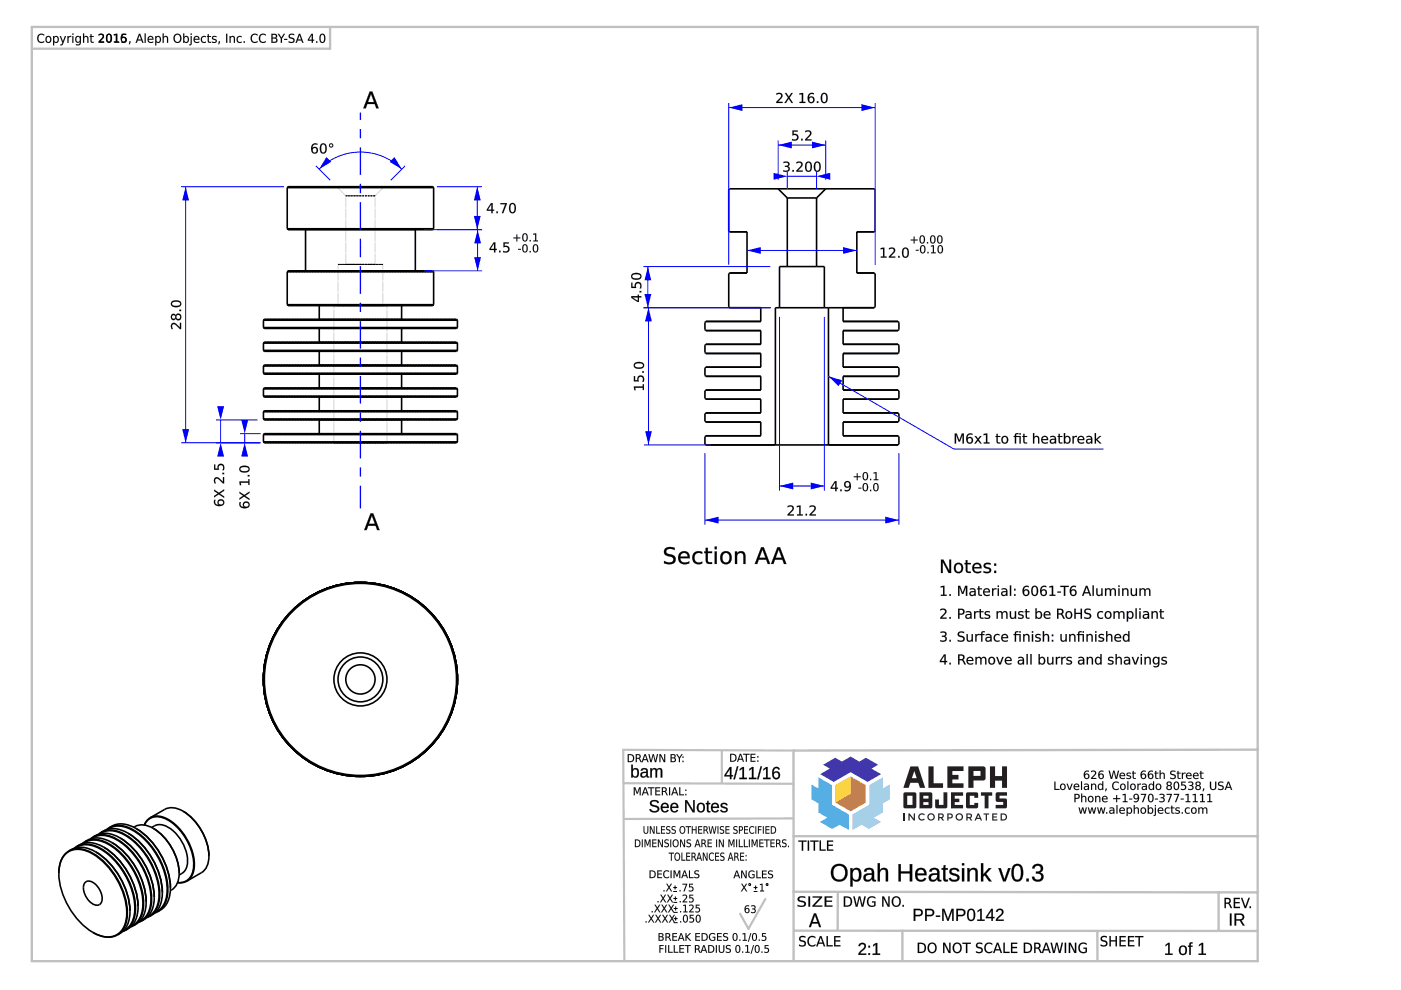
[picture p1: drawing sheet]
<svg xmlns="http://www.w3.org/2000/svg" width="297mm" height="210mm" viewBox="0 0 297 210" stroke-linecap="round" stroke-linejoin="round" font-family="sans-serif">
<g fill="none" stroke="#000" stroke-width=".21" stroke-dasharray=".4 .2" stroke-linecap="butt">
<path d="M60.9 39.8h31M61.1 39.6h30.6M71.4 39.6h10.1M76.4 39.6h-5M81.5 39.6h-5.1M60.9 48.5h31M60.9 57.6h31M61.1 48.7h30.6M61.1 57.4h30.6M64.8 48.7h23.3M64.8 57.4h23.3M71.7 56.1h9.5"/>
<path d="M73.3 41.5h6.2M73.3 56.1h6.2M76.4 41.5h-3.1M76.4 56.1h-3.1M76.4 56.1h-4.7M76.4 48.7h-11.6M76.4 57.4h-11.6M79.5 41.5h-3.1M79.5 56.1h-3.1M81.2 56.1h-4.8M88.1 48.7h-11.7M88.1 57.4h-11.7"/>
<path d="M55.9 67.9h41.1M55.9 69.4h41.1M55.9 72.7h41.1M55.9 74.3h41.1M55.9 77.6h41.1M55.9 79.1h41.1M56 67.7h40.8M56 69.6h40.8M56 72.6h40.8M56 74.5h40.8M56 77.4h40.8M56 79.3h40.8"/>
<path d="M60.9 64.6h31M61.1 64.8h30.6M67.7 64.8h17.4M67.7 67.7h17.4M67.7 69.6h17.4M67.7 72.6h17.4M67.7 74.5h17.4M67.7 77.4h17.4M67.7 79.3h17.4M70.8 64.8h11.2M71.7 64.8h9.5M76.4 64.8h-4.7"/>
<path d="M76.4 64.8h-5.6M76.4 64.8h-8.7M76.4 67.7h-8.7M76.4 69.6h-8.7M76.4 72.6h-8.7M76.4 74.5h-8.7M76.4 77.4h-8.7M76.4 79.3h-8.7M81.2 64.8h-4.8M82 64.8h-5.6M85.1 64.8h-8.7M85.1 67.7h-8.7"/>
<path d="M85.1 69.6h-8.7M85.1 72.6h-8.7M85.1 74.5h-8.7M85.1 77.4h-8.7M85.1 79.3h-8.7M55.9 93.7h41.1M55.9 92.1h41.1M55.9 88.8h41.1M55.9 87.3h41.1M55.9 84h41.1M55.9 82.4h41.1M56 93.9h40.8"/>
<path d="M56 91.9h40.8M56 89h40.8M56 87.1h40.8M56 84.2h40.8M56 82.2h40.8M67.7 91.9h17.4M67.7 89h17.4M67.7 87.1h17.4M67.7 84.2h17.4M67.7 82.2h17.4M70.8 93.9h11.2M76.4 93.9h-5.6"/>
<path d="M76.4 91.9h-8.7M76.4 89h-8.7M76.4 87.1h-8.7M76.4 84.2h-8.7M76.4 82.2h-8.7M82 93.9h-5.6M85.1 91.9h-8.7M85.1 89h-8.7M85.1 87.1h-8.7M85.1 84.2h-8.7M85.1 82.2h-8.7"/>
</g>
<path d="M71.4 39.6l1.9 1.9v14.6M81.5 39.6l-2 1.9v14.6M71.7 56.1v8.7M81.2 56.1v8.7M70.8 64.8v29.1M82 64.8v29.1" fill="none" stroke="#000" stroke-width=".21"/>
<g fill="none" stroke="#000" stroke-width=".34">
<path d="M60.9 39.8a.96 .96 0 0 1 1.1-.2h28.9a.96 .96 0 0 1 1 .2M60.9 39.8h31M60.9 39.8v8.7M91.9 39.8v8.7M60.9 48.5h31M60.9 48.5a.96 .96 0 0 0 1.1 .2h28.9a.96 .96 0 0 0 1-.2M60.9 57.6a.96 .96 0 0 1 1.1-.2h28.9a.96 .96 0 0 1 1 .2M60.9 57.6h31M60.9 57.6v7M64.8 48.7v8.7M88.1 48.7v8.7M91.9 57.6v7"/>
<path d="M154.7 49.1h3.7M154.7 57.9h3.7M154.7 57.9l-.2 .2v7l.2 .1M158.4 49.1v8.8M165 40h10.1M165 40h-10.3l-.2 .2v8.8l.2 .1M165 40l1.9 2M166.9 42h6.2M166.9 56.5h6.2M166.9 56.5h-1.6v8.7M166.9 42v14.5M173.1 56.5h1.7v8.7"/>
<path d="M173.1 42v14.5M175.1 40h10.3l.1 .2v8.8l-.1 .1M175.1 40l-2 2M181.7 49.1h3.7M181.7 57.9h3.7M181.7 49.1v8.8M185.4 57.9l.1 .2v7l-.1 .1M55.9 67.9a1.31 1.31 0 0 1 1.3-.2h38.4a1.31 1.31 0 0 1 1.4 .2M55.9 67.9h41.1M55.9 69.4h41.1M55.9 69.4a1.31 1.31 0 0 0 1.3 .2h38.4a1.31 1.31 0 0 0 1.4-.2M55.9 72.7a1.31 1.31 0 0 1 1.3-.1h38.4a1.31 1.31 0 0 1 1.4 .1"/>
<path d="M55.9 72.7h41.1M55.9 74.3h41.1M55.9 74.3a1.31 1.31 0 0 0 1.3 .2h38.4a1.31 1.31 0 0 0 1.4-.2M55.9 77.6a1.31 1.31 0 0 1 1.3-.2h38.4a1.31 1.31 0 0 1 1.4 .2M55.9 77.6h41.1M55.9 79.1a1.31 1.31 0 0 0 1.3 .2h38.4a1.31 1.31 0 0 0 1.4-.2M55.9 79.1h41.1M55.9 67.9v1.5M55.9 72.7v1.6M55.9 77.6v1.5M60.9 64.6h31M60.9 64.6a.96 .96 0 0 0 1.1 .2h28.9a.96 .96 0 0 0 1-.2"/>
<path d="M67.7 64.8v2.9M67.7 69.6v3M67.7 74.5v2.9M67.7 79.3v2.9M85.1 64.8v2.9M85.1 69.6v3M85.1 74.5v2.9M85.1 79.3v2.9M97 67.9v1.5M97 72.7v1.6M97 77.6v1.5M149.7 68.2h11.6"/>
<path d="M149.7 70.1h11.6M149.7 73h11.6M149.7 74.9h11.6M149.7 77.9h11.6M149.7 79.8h11.6M149.7 68.2l-.2 .1v1.6l.2 .2M149.7 73l-.2 .2v1.5l.2 .2M149.7 77.9l-.2 .1v1.6l.2 .2M154.7 65.2h6.6M161.3 65.2v3M161.3 70.1v2.9M161.3 74.9v3"/>
<path d="M161.3 79.8v2.9M165.3 65.2h9.5M165.3 65.2h-.9v29.1M174.8 65.2h.9M175.7 65.2h9.7M175.7 65.2v29.1M178.8 68.2h11.6M178.8 70.1h11.6M178.8 73h11.6M178.8 74.9h11.6M178.8 77.9h11.6M178.8 79.8h11.6"/>
<path d="M178.8 70.1v2.9M178.8 74.9v3M178.8 79.8v2.9M185.4 65.2h-6.6v3M190.4 68.2l.2 .1v1.6l-.2 .2M190.4 73l.2 .2v1.5l-.2 .2M190.4 77.9l.2 .1v1.6l-.2 .2M55.9 93.7a1.31 1.31 0 0 0 1.3 .2h38.4a1.31 1.31 0 0 0 1.4-.2M55.9 93.7h41.1M55.9 92.1h41.1M55.9 92.1a1.31 1.31 0 0 1 1.3-.2h38.4a1.31 1.31 0 0 1 1.4 .2M55.9 88.8a1.31 1.31 0 0 0 1.3 .2h38.4a1.31 1.31 0 0 0 1.4-.2"/>
<path d="M55.9 88.8h41.1M55.9 87.3h41.1M55.9 87.3a1.31 1.31 0 0 1 1.3-.2h38.4a1.31 1.31 0 0 1 1.4 .2M55.9 84a1.31 1.31 0 0 0 1.3 .2h38.4a1.31 1.31 0 0 0 1.4-.2M55.9 84h41.1M55.9 82.4h41.1M55.9 82.4a1.31 1.31 0 0 1 1.3-.2h38.4a1.31 1.31 0 0 1 1.4 .2M55.9 82.4v1.6M55.9 87.3v1.5M55.9 92.1v1.6M67.7 84.2v2.9M67.7 89v2.9"/>
<path d="M85.1 84.2v2.9M85.1 89v2.9M97 82.4v1.6M97 87.3v1.5M97 92.1v1.6M149.7 94.3h14.7M149.7 82.7h11.6M149.7 84.6h11.6M149.7 87.5h11.6M149.7 89.5h11.6M149.7 92.4h11.6M149.7 82.7l-.2 .2v1.5l.2 .2"/>
<path d="M149.7 87.5l-.2 .2v1.6l.2 .2M149.7 92.4l-.2 .2v1.5l.2 .2M161.3 84.6v2.9M161.3 89.5v2.9M164.4 94.3h11.3M175.7 94.3h14.7M178.8 82.7h11.6M178.8 84.6h11.6M178.8 87.5h11.6M178.8 89.5h11.6M178.8 92.4h11.6M178.8 84.6v2.9"/>
<path d="M178.8 89.5v2.9M190.4 92.4l.2 .2v1.5l-.2 .2M190.4 82.7l.2 .2v1.5l-.2 .2M190.4 87.5l.2 .2v1.6l-.2 .2M16 179.8a4.8 4.8 0 0 1 5.4 .2 15.6 15.6 0 0 1 7.1 13.5 4.5 4.5 0 0 1-2.4 3.9M16.3 179.4a5.8 5.8 0 0 1 6.2 1.2 16 16 0 0 1 6.2 12.7 4.8 4.8 0 0 1-2.1 3.9M16.3 179.4l-.5 .4M16.3 179.4a4.9 4.9 0 0 1 5.7 .2M17.7 178.8a4.8 4.8 0 0 1 5.4 .3 15.6 15.6 0 0 1 7.2 13.4 4.5 4.5 0 0 1-2.4 3.9M18 178.4a5.8 5.8 0 0 1 6.2 1.2 16 16 0 0 1 6.2 12.7 4.8 4.8 0 0 1-2.1 4M18 178.4l-.5 .4M18 178.4a4.9 4.9 0 0 1 5.7 .2"/>
<path d="M19.4 177.8a4.8 4.8 0 0 1 5.4 .3 15.6 15.6 0 0 1 7.2 13.5 4.5 4.5 0 0 1-2.4 3.8M19.7 177.5a4.9 4.9 0 0 1 5.7 .2M19.7 177.5a5.1 5.1 0 0 1 5.2 .5 15.8 15.8 0 0 1 7.2 13.6 4.8 4.8 0 0 1-2.1 3.7M19.7 177.5l-.5 .4M21.1 176.8a4.8 4.8 0 0 1 5.4 .3 15.6 15.6 0 0 1 7.2 13.5 4.5 4.5 0 0 1-2.4 3.8M21.5 176.5a4.9 4.9 0 0 1 5.7 .2M21.5 176.5a5.1 5.1 0 0 1 5.1 .5 15.8 15.8 0 0 1 7.2 13.6 4.8 4.8 0 0 1-2.1 3.7M21.5 176.5l-.6 .4M22 179.6a16.1 16.1 0 0 1 7.3 12.6M22 179.6a15.9 15.9 0 0 1 7.3 12.6M22.8 175.8a4.8 4.8 0 0 1 5.4 .3 15.6 15.6 0 0 1 7.2 13.5 4.5 4.5 0 0 1-2.4 3.8M23.2 175.5a4.9 4.9 0 0 1 5.7 .2"/>
<path d="M23.2 175.5a5.8 5.8 0 0 1 6.2 1.2 16 16 0 0 1 6.2 12.6 4.8 4.8 0 0 1-2.1 4M23.2 175.5l-.6 .4M23.7 178.6a16.1 16.1 0 0 1 7.3 12.6M23.7 178.6a15.9 15.9 0 0 1 7.3 12.6M25.4 177.7a15.9 15.9 0 0 1 7.3 12.5M25.4 177.7a16.1 16.1 0 0 1 7.3 12.5M27.2 176.7a15.9 15.9 0 0 1 7.2 12.5M27.2 176.7a16.1 16.1 0 0 1 7.2 12.5M28.4 175.4a3.7 3.7 0 0 1 4.1 .2M28.9 175.7a15.9 15.9 0 0 1 7.2 12.6M28.9 175.7a16.1 16.1 0 0 1 7.2 12.6M30.6 174.9a2.93 2.93 0 0 1 4.1-1.5 11.4 11.4 0 0 1 6.3 10.9 2.98 2.98 0 0 1-3.3 2.8"/>
<path d="M31.8 173.4a4.8 4.8 0 0 1 5.3 1.4 11.9 11.9 0 0 1 4.1 9.3 3.6 3.6 0 0 1-1.6 2.7M31.8 173.4l-.6 .5-.6 1M32.2 175.4a3.4 3.4 0 0 1 4.5 .8 8.3 8.3 0 0 1 2.8 7.8 2.63 2.63 0 0 1-1.5 1.5M32.5 175.6a11.9 11.9 0 0 1 5.5 9.5M32.5 175.6a12.1 12.1 0 0 1 5.5 9.5M38.8 172a11.9 11.9 0 0 1 5.5 9.5M38.8 172a12.1 12.1 0 0 1 5.5 9.5M38.8 172l-.6-.3a3.6 3.6 0 0 0-3.3-.1l-3.1 1.8M12.5 185.2a15.9 15.9 0 0 0 7.2 12.5M12.5 185.2a4.6 4.6 0 0 1 3.3-5.1 7.5 7.5 0 0 1 5.8 2.4 15.6 15.6 0 0 1 5.2 12.2 4.1 4.1 0 0 1-6.1 3.5l-1-.5M14.6 180.4a5.1 5.1 0 0 1 5.1 .5 15.8 15.8 0 0 1 7.3 13.7 4.8 4.8 0 0 1-2.1 3.6M14.6 180.4a5.2 5.2 0 0 0-2.1 4.8"/>
<path d="M14.6 180.4a4.9 4.9 0 0 1 5.7 .2M18 187.1a1.51 1.51 0 0 1 2.2 .3 3.6 3.6 0 0 1 1.1 4.2 1.65 1.65 0 0 1-2.4-.5 3.5 3.5 0 0 1-.9-4zM19.7 197.7a5.4 5.4 0 0 0 5.2 .5M20.3 180.6a16.1 16.1 0 0 1 7.3 12.6M20.3 180.6a15.9 15.9 0 0 1 7.3 12.6M26.6 197.2l-.6 .3M27.6 193.2a5.1 5.1 0 0 1-2.7 5M28.3 196.3l-.6 .2M29.3 192.2a5.1 5.1 0 0 1-2.7 5M30 195.3l-.6 .2M31 191.2a5.1 5.1 0 0 1-2.7 5.1M31.7 194.3l-.6 .3"/>
<path d="M32.7 190.2a5.1 5.1 0 0 1-2.7 5.1M33.5 193.3l-.7 .3M34.4 189.2a5.1 5.1 0 0 1-2.7 5.1M36.1 188.3a5.1 5.1 0 0 1-2.6 5M38 185.1a3.7 3.7 0 0 1-1.9 3.7M39.6 186.8l-.7 .3h-1.3M44.3 181.5v.7a3.6 3.6 0 0 1-1.6 2.8l-3.1 1.8"/>
<circle cx="76.4" cy="144" r="20.6"/>
<circle cx="76.4" cy="144" r="20.4"/>
<circle cx="76.4" cy="144" r="4.8"/>
<circle cx="76.4" cy="144.1" r="3.1"/>
<circle cx="76.4" cy="144" r="5.6"/>
</g>
<path d="M50.9 93.9h4.4M50.9 91.9h4.4M51.9 91.9v2" fill="none" stroke="#00f" stroke-width=".21"/>
<g fill="#00f">
<path d="M51.1 89h1.5l-.7 2.9z"/>
<path d="M51.9 93.9l.7 2.9h-1.5z"/>
</g>
<g fill="#000">
<path d="M51.7 107a.5 .5 0 0 0 1 0 .5 .5 0 0 0-1 0zM50.8 106.5h.3a.67 .67 0 0 0 0 .7 .67 .67 0 0 0 .6 .3 .7 .7 0 0 1 .2-1.1 .7 .7 0 0 1 1 .3 .7 .7 0 0 1-.5 1 1.12 1.12 0 0 1-1.7-.9zM50.8 104.3l1 .6 1.1-.7v.3l-.9 .6 .9 .6v.3l-1.1-.7-1 .6v-.3l.8-.5-.8-.5zM50.8 102.1h1.8v-.5h.3v1.2h-.3v-.4h-1.6l.1 .5h-.2zM52.5 100.7h.4v.3h-.4zM51.1 99.2l-.1 .1a.87 .87 0 0 0 1.3 .6 .43 .43 0 0 0 .4-.6 .43 .43 0 0 0-.6-.3zM50.9 99.1a1.27 1.27 0 0 1 2 .4 1.23 1.23 0 0 1-2.1 .2z"/>
<path d="M51.7 107a.46 .46 0 0 0 .9 0 .46 .46 0 0 0-.9 0zM51.7 107a.5 .5 0 0 1 1 0 .5 .5 0 0 1-1 0zM50.8 106.4l.3 .1a.65 .65 0 0 0 0 .7 .65 .65 0 0 0 .6 .3 .64 .64 0 0 1 .1-1.1 .75 .75 0 0 1 1.1 .4 .75 .75 0 0 1-.7 1 1.01 1.01 0 0 1-1.2-.2 1.01 1.01 0 0 1-.2-1.2zM50.8 106.5a.98 .98 0 0 0 .2 1.1 .98 .98 0 0 0 1.2 .1 .71 .71 0 0 0 .8-.7 .71 .71 0 0 0-.9-.6 .71 .71 0 0 0-.5 1l.2 .1a.68 .68 0 0 1-.7-.3 .68 .68 0 0 1 0-.7zM50.8 104.2l1 .7 1.1-.7v.3l-.9 .6 .9 .6v.4l-1.1-.8-1 .7v-.4l.8-.5-.8-.5zM50.8 104.3v.3l.8 .5-.8 .5v.3l1-.6 1.1 .7v-.3l-.9-.6 .9-.6v-.3l-1.1 .8zM50.8 102.1h1.8v-.5h.3v1.2h-.3v-.4h-1.6l.2 .5h-.3zM50.8 102.1l.1 .8h.2l-.1-.6h1.7l-.1 .5h.3v-1.2h-.3l.1 .5zM52.5 100.7h.4v.3h-.4zM52.5 100.7v.3h.4v-.3zM51 99.3a.57 .57 0 0 0 .2 .5 .57 .57 0 0 0 .6 .1h.3a.44 .44 0 0 0 .6-.4 .44 .44 0 0 0-.6-.5l-.7 .1zM51 99.2a1.17 1.17 0 0 1 1.7 .3 1.09 1.09 0 0 1-1.8 0zM50.8 99.1a1.29 1.29 0 0 1 2.1 .4 1.25 1.25 0 0 1-2.2 .2zM50.9 99.1a.78 .78 0 0 0 .1 .9 .78 .78 0 0 0 .8 .2 .78 .78 0 0 0 1.1-.7 .78 .78 0 0 0-1.1-.8l-.6 .1z"/>
</g>
<path d="M45.8 93.9h9.5M45.8 89h8.8M46.8 89v4.9" fill="none" stroke="#00f" stroke-width=".21"/>
<g fill="#00f">
<path d="M46 86.1h1.5l-.7 2.9z"/>
<path d="M46.8 93.9l.7 2.9h-1.5z"/>
</g>
<g fill="#000">
<path d="M46.3 106.5a.5 .5 0 0 0 1 0 .5 .5 0 0 0-1 0zM45.4 106h.3a.67 .67 0 0 0 0 .7 .67 .67 0 0 0 .7 .3 .7 .7 0 0 1 .1-1 .7 .7 0 0 1 1 .3 .7 .7 0 0 1-.4 .9 1.12 1.12 0 0 1-1.7-.9zM45.4 103.8l1 .7 1.1-.7v.3l-.9 .6 .9 .6v.3l-1.1-.8-1 .7v-.3l.8-.6-.8-.5zM45.5 101.4a.9 .9 0 0 1 1.4 .4l.4 .4v-1h.2v1.3h-.2l-.7-.6a.53 .53 0 0 0-.5-.4 .53 .53 0 0 0-.5 .5l.2 .5h-.3l-.1-.3zM47.2 100.2h.3v.3h-.3zM45.4 98.5h.2v.8h.6a.78 .78 0 0 1 .8-1 .78 .78 0 0 1 .5 1.3v.1h-.3a.56 .56 0 0 0 0-.8 .56 .56 0 0 0-.8 0l.1 .7h-1.1z"/>
<path d="M46.4 106.5a.46 .46 0 0 0 .9 0 .46 .46 0 0 0-.9 0zM46.3 106.6a.5 .5 0 0 1 1 0 .5 .5 0 0 1-1 0zM45.4 106h.3a.65 .65 0 0 0 0 .7 .65 .65 0 0 0 .7 .3 .64 .64 0 0 1 0-1.1 .75 .75 0 0 1 1.2 .5 .75 .75 0 0 1-.8 .9 1.01 1.01 0 0 1-1.2-.2 1.01 1.01 0 0 1-.2-1.1zM45.4 106h.1a.98 .98 0 0 0 .2 1.1 .98 .98 0 0 0 1.1 .2 .71 .71 0 0 0 .8-.8 .71 .71 0 0 0-.9-.6 .71 .71 0 0 0-.4 1l.1 .1a.68 .68 0 0 1-.7-.2 .68 .68 0 0 1 0-.8zM45.4 103.8l1 .7 1.1-.8v.4l-.9 .6 .9 .5v.4l-1.1-.8-1 .7v-.3l.8-.6-.8-.5zM45.4 103.8v.3l.8 .5-.8 .6v.3l1-.7 1.1 .8v-.3l-.9-.6 .9-.6v-.3l-1.1 .7zM45.5 101.4a1.12 1.12 0 0 1 1.6 .5l.2 .3v-1.1h.2v1.4a.57 .57 0 0 1-.7-.4l-.2-.2a.51 .51 0 0 0-.5-.4 .51 .51 0 0 0-.5 .5l.2 .5a.6 .6 0 0 1-.5-.4 .6 .6 0 0 1 .1-.6zM45.5 101.4l-.1 .8 .1 .3h.3a.53 .53 0 0 1-.2-.8 .53 .53 0 0 1 .9 0l.8 .8h.2v-1.3h-.2v1l-1.1-1h-.4zM47.1 100.2h.4v.4h-.4zM47.2 100.2v.3h.3v-.3zM45.4 98.5h.2v.8h.6a.77 .77 0 0 1 .7-1 .77 .77 0 0 1 .6 1.1v.3h-.4a.55 .55 0 0 0 .1-.8 .55 .55 0 0 0-.8 0l.1 .7h-1.1zM45.4 98.5v1.1h1.1a.58 .58 0 0 1-.1-.8 .58 .58 0 0 1 .8 0 .58 .58 0 0 1 0 .8v.1h.2a.81 .81 0 0 0 0-1.1 .81 .81 0 0 0-1.1-.1l-.2 .4 .1 .5h-.6v-.9z"/>
</g>
<path d="M67 35.2l3 3M67.7 35.9a12.4 12.4 0 0 1 17.5 0M85.9 35.2l-3.1 3" fill="none" stroke="#00f" stroke-width=".21"/>
<g fill="#00f">
<path d="M69.2 33.3l1 1-2.5 1.6z"/>
<path d="M82.6 34.3l1-1 1.6 2.6z"/>
</g>
<g fill="#000">
<path d="M66.3 31.8a.47 .47 0 0 0 .9 0 .47 .47 0 0 0-.9 0zM66.2 30.7l.6-.3 .5 .1v.2a.67 .67 0 0 0-.8 0 .67 .67 0 0 0-.3 .7 .7 .7 0 0 1 1.1 .1 .7 .7 0 0 1-.3 1 .7 .7 0 0 1-1-.4v-.9zM68.3 30.7a1.22 1.22 0 0 0 .2 1.7 1.08 1.08 0 0 0 0-1.8zM68.1 30.5a.79 .79 0 0 1 1 .1 .79 .79 0 0 1 .2 .9 .79 .79 0 0 1-.8 1.1 .79 .79 0 0 1-.7-1.1l.1-.6zM69.9 30.8a.3 .3 0 0 0 .6 0 .3 .3 0 0 0-.6 0zM69.8 30.8a.45 .45 0 0 1 .9 0 .45 .45 0 0 1-.9 0z"/>
<path d="M66.3 31.8a.46 .46 0 0 0 .9 0 .46 .46 0 0 0-.9 0zM66.2 31.8a.5 .5 0 0 1 1 0 .5 .5 0 0 1-1 0zM66.2 30.7a.96 .96 0 0 1 1.1-.2v.2a.65 .65 0 0 0-.8 0 .65 .65 0 0 0-.2 .7h-.1a.64 .64 0 0 1 1-.1 .75 .75 0 0 1-.2 1.3 .75 .75 0 0 1-1-.8v-.6zM66.2 30.7a1.07 1.07 0 0 0-.3 1.2 1.07 1.07 0 0 0 1 .6 .69 .69 0 0 0 .5-1 .69 .69 0 0 0-1.2-.1 .68 .68 0 0 1 .3-.7 .68 .68 0 0 1 .8 0v-.2l-.5-.1zM68.4 30.7a1.22 1.22 0 0 0 .1 1.6 1.07 1.07 0 0 0 0-1.7zM68.3 30.7a.55 .55 0 0 1 .6 .1 .55 .55 0 0 1 .1 .7 .55 .55 0 0 1-.1 .7 .55 .55 0 0 1-.6 .1 1.62 1.62 0 0 1 0-1.6zM68.1 30.5a.8 .8 0 0 1 1 .1 .8 .8 0 0 1 .2 .9 .81 .81 0 0 1-.8 1.1 .81 .81 0 0 1-.7-1.1l.1-.6zM68.1 30.5a1.26 1.26 0 0 0 .4 2.1 1.22 1.22 0 0 0 .3-2.2zM69.9 30.8a.3 .3 0 0 0 .6 0 .3 .3 0 0 0-.6 0zM69.9 30.8a.3 .3 0 0 1 .6 0 .3 .3 0 0 1-.6 0zM69.7 30.8a.5 .5 0 0 1 1 0 .5 .5 0 0 1-1 0zM69.8 30.8a.44 .44 0 0 0 .8 0 .44 .44 0 0 0-.8 0z"/>
</g>
<path d="M38.4 39.6h21.8M39.4 39.6v54.3M38.4 93.9h16.2" fill="none" stroke="#00f" stroke-width=".21"/>
<g fill="#00f">
<path d="M39.4 39.6l.7 2.9h-1.5z"/>
<path d="M38.6 91h1.5l-.7 2.9z"/>
</g>
<g fill="#000">
<path d="M36.4 68.6a1.12 1.12 0 0 1 1.5 .6l.3 .2-.1-1h.3v1.4a.57 .57 0 0 1-.7-.5l-.2-.1a.51 .51 0 0 0-.5-.4 .51 .51 0 0 0-.5 .5l.2 .5a.6 .6 0 0 1-.5-.4 .6 .6 0 0 1 .1-.6zM36.4 68.6l-.1 .8 .1 .4h.3a.53 .53 0 0 1-.2-.9 .53 .53 0 0 1 .8 .1l.9 .8h.2v-1.4h-.2v1.1l-1.1-1h-.4zM37.4 67.2a.42 .42 0 0 0 .8 0 .42 .42 0 0 0-.8 0zM37.4 67.2a.45 .45 0 0 1 .9 0 .45 .45 0 0 1-.9 0zM36.4 66.7a.5 .5 0 0 1 .5-.2 .5 .5 0 0 1 .4 .4 .58 .58 0 0 1 .5-.5 .58 .58 0 0 1 .6 .4 .67 .67 0 0 1-.2 1 .67 .67 0 0 1-1-.3h.1a.52 .52 0 0 1-.6 .4 .52 .52 0 0 1-.5-.5zM36.4 66.7a.61 .61 0 0 0-.1 .9 .61 .61 0 0 0 .9 0l.1-.2a.64 .64 0 0 0 .9 .4 .64 .64 0 0 0 .1-1 .57 .57 0 0 0-.6-.3 .57 .57 0 0 0-.4 .5 .49 .49 0 0 0-.4-.4 .49 .49 0 0 0-.5 .1zM36.4 67.2a.4 .4 0 0 0 .8 0 .4 .4 0 0 0-.8 0zM36.4 67.2a.4 .4 0 0 1 .8 0 .4 .4 0 0 1-.8 0zM38 65.6h.4v.4h-.4zM38 65.7v.3h.4v-.3zM36.5 64.2a.57 .57 0 0 0 .2 .6 .57 .57 0 0 0 .6 0h.3a.44 .44 0 0 0 .6-.4 .44 .44 0 0 0-.6-.4h-.7zM36.5 64.2a1.17 1.17 0 0 1 1.7 .2 1.09 1.09 0 0 1-1.8 0zM36.3 64a1.29 1.29 0 0 1 2.1 .4 1.25 1.25 0 0 1-2.1 .2zM36.4 64a.78 .78 0 0 0 .1 .9 .78 .78 0 0 0 .8 .2 .78 .78 0 0 0 1.1-.7 .78 .78 0 0 0-1.1-.7l-.6 .1z"/>
<path d="M36.4 68.6a.9 .9 0 0 1 1.3 .4l.5 .4v-1h.2v1.4h-.2l-.7-.6a.53 .53 0 0 0-.6-.5 .53 .53 0 0 0-.4 .6l.2 .5h-.3l-.1-.4zM37.4 67.2a.43 .43 0 0 0 .8 0 .43 .43 0 0 0-.8 0zM36.4 66.7l.6-.1 .3 .3a.66 .66 0 0 1 .9-.3 .66 .66 0 0 1 .2 1 .59 .59 0 0 1-.6 .3 .59 .59 0 0 1-.5-.4 .59 .59 0 0 1-.9 .2 .59 .59 0 0 1-.1-.9zM36.4 67.2a.4 .4 0 0 0 .8 0 .4 .4 0 0 0-.8 0zM38 65.7h.4v.3h-.4zM36.6 64.2l-.1 .1a.87 .87 0 0 0 1.3 .5 .43 .43 0 0 0 .4-.5 .43 .43 0 0 0-.6-.3zM36.4 64a1.27 1.27 0 0 1 2 .4 1.23 1.23 0 0 1-2.1 .2z"/>
</g>
<path d="M165.3 67.2v36.8M174.8 67.2v36.8M165.3 103h9.5" fill="none" stroke="#00f" stroke-width=".21"/>
<g fill="#00f">
<path d="M165.3 103l2.9-.7v1.5z"/>
<path d="M171.9 102.3l2.9 .7-2.9 .8z"/>
</g>
<g fill="#000">
<path d="M177.1 102.3l-.7 1.1h.7zM177 102h.4v1.4h.3v.2h-.3v.5h-.3v-.5h-1v-.2zM178.2 103.8h.3v.3h-.3zM179.2 102.2a.8 .8 0 0 1 .9-.1 .8 .8 0 0 1 .3 1 .93 .93 0 0 1-.3 .9 .93 .93 0 0 1-1 .1v-.3a.67 .67 0 0 0 .7 .1 .67 .67 0 0 0 .3-.7 .7 .7 0 0 1-1 0 .7 .7 0 0 1 .1-1zM179.2 102.7a.47 .47 0 0 0 .9 0 .47 .47 0 0 0-.9 0z"/>
<path d="M177.1 102.3l-.7 1.1h.7zM177.1 102.2v1.2h-.8zM177 102h.4v1.4h.3v.3l-.3-.1v.6h-.3v-.6l-1 .1v-.3zM177 102l-.9 1.4v.2h1v.5h.3v-.5h.3v-.2h-.3v-1.4zM178.1 103.8h.4v.4h-.4zM178.2 103.8v.3h.3v-.3zM179.1 102.2a.82 .82 0 0 1 1-.1 .82 .82 0 0 1 .3 1 .95 .95 0 0 1-.3 .9 .95 .95 0 0 1-1 .1v-.3a.65 .65 0 0 0 .7 0 .65 .65 0 0 0 .3-.6 .71 .71 0 0 1-1 0 .71 .71 0 0 1 0-1zM179.2 102.2a.68 .68 0 0 0-.1 1 .68 .68 0 0 0 1.1-.1 .68 .68 0 0 1-.3 .7 .68 .68 0 0 1-.8 0v.3a.98 .98 0 0 0 1.1-.2 .98 .98 0 0 0 .2-1.1 .73 .73 0 0 0-.4-.7 .73 .73 0 0 0-.8 .1zM179.2 102.7a.46 .46 0 0 0 .9 0 .46 .46 0 0 0-.9 0zM179.2 102.7a.5 .5 0 0 1 1 0 .5 .5 0 0 1-1 0z"/>
</g>
<path d="M158.4 53.1h23.3" fill="none" stroke="#00f" stroke-width=".21"/>
<g fill="#00f">
<path d="M158.4 53.1l2.9-.7v1.4z"/>
<path d="M178.8 52.4l2.9 .7-2.9 .7z"/>
</g>
<g fill="#000">
<path d="M186.7 52.6l.8-.1v1.9h.5v.2h-1.2v-.2h.4v-1.6l-.5 .1zM188.5 52.6a.74 .74 0 0 1 .9-.1 .74 .74 0 0 1 .3 1l-.9 .9h1v.2h-1.3v-.2l.6-.6a.53 .53 0 0 0 .4-.6 .53 .53 0 0 0-.6-.5l-.4 .2zM190.4 54.3h.3v.3h-.3zM191.8 52.8a1.22 1.22 0 0 0 .2 1.6 1.08 1.08 0 0 0 0-1.7zM191.6 52.6a.79 .79 0 0 1 .9 .1 .79 .79 0 0 1 .2 .9 .79 .79 0 0 1-.7 1.1 .79 .79 0 0 1-.8-1.1l.1-.6z"/>
<path d="M186.7 52.6l.8-.1v1.9h.5v.2h-1.3v-.2h.5v-1.6l-.5 .1zM186.7 52.6v.3l.5-.1v1.6h-.4v.2h1.2v-.2h-.5v-1.9zM188.5 52.6a.76 .76 0 0 1 .9-.1 .76 .76 0 0 1 .3 1l-.9 .9h1v.2h-1.3a.57 .57 0 0 1 .4-.7l.2-.1a.51 .51 0 0 0 .4-.6 .51 .51 0 0 0-.6-.5l-.4 .2zM188.5 52.6v.3a.53 .53 0 0 1 .8-.1 .53 .53 0 0 1 0 .8l-.8 .8v.2h1.3v-.2h-1l.8-.8a.69 .69 0 0 0 0-1 .69 .69 0 0 0-.9 0zM190.4 54.3h.3v.3h-.3zM190.4 54.3v.3h.3v-.3zM191.8 52.8a1.22 1.22 0 0 0 .2 1.6 1.07 1.07 0 0 0 0-1.7zM191.7 52.8a.55 .55 0 0 1 .7 .1 .55 .55 0 0 1 0 .7 .55 .55 0 0 1 0 .6 .55 .55 0 0 1-.7 .2 1.62 1.62 0 0 1 0-1.6zM191.6 52.6a.8 .8 0 0 1 .9 .1 .8 .8 0 0 1 .2 .9 .81 .81 0 0 1-.7 1.1 .81 .81 0 0 1-.8-1.1l.1-.6zM191.6 52.6a1.26 1.26 0 0 0 .4 2.1 1.22 1.22 0 0 0 .2-2.2z"/>
</g>
<path d="M149.5 96.1v15.1M190.6 96.1v15.1M149.5 110.3h41.1" fill="none" stroke="#00f" stroke-width=".21"/>
<g fill="#00f">
<path d="M149.5 110.3l2.9-.8v1.5z"/>
<path d="M187.7 109.5l2.9 .8-2.9 .7z"/>
</g>
<g fill="#000">
<path d="M167 107.3a.74 .74 0 0 1 .9-.1 .74 .74 0 0 1 .3 .9l-.9 1h1v.2h-1.3v-.2l.6-.7a.53 .53 0 0 0 .4-.5 .53 .53 0 0 0-.5-.5l-.5 .2zM168.9 107.3l.8-.1v1.9h.5v.2h-1.2v-.2h.5v-1.7l-.6 .1zM170.8 108.9h.3v.4h-.3zM171.6 107.3a.74 .74 0 0 1 1-.1 .74 .74 0 0 1 .3 .9l-.9 1h1v.2h-1.4v-.2l.6-.7a.53 .53 0 0 0 .5-.5 .53 .53 0 0 0-.6-.5l-.5 .2z"/>
<path d="M167 107.3a.76 .76 0 0 1 1-.1 .76 .76 0 0 1 .2 .9l-.9 1 1-.1v.3h-1.3a.57 .57 0 0 1 .4-.7l.2-.2a.51 .51 0 0 0 .4-.5 .51 .51 0 0 0-.5-.5l-.5 .2zM167 107.3v.3a.53 .53 0 0 1 .8-.2 .53 .53 0 0 1 0 .9l-.8 .8v.2h1.3v-.2h-1l.8-.8a.69 .69 0 0 0 0-1 .69 .69 0 0 0-.9-.1zM168.9 107.3l.9-.1-.1 1.9 .5-.1v.3h-1.2v-.3l.5 .1v-1.6l-.6 .1zM168.9 107.3v.2l.6-.1v1.7h-.5v.2h1.2v-.2h-.5v-1.9zM170.8 108.9h.3v.4h-.3zM170.8 108.9v.4h.3v-.4zM171.6 107.3a.76 .76 0 0 1 1-.1 .76 .76 0 0 1 .3 .9l-.9 1 1-.1v.3h-1.4a.57 .57 0 0 1 .5-.7l.1-.2a.51 .51 0 0 0 .5-.5 .51 .51 0 0 0-.6-.5l-.5 .2zM171.6 107.3v.3a.53 .53 0 0 1 .9-.2 .53 .53 0 0 1-.1 .9l-.8 .8v.2h1.4v-.2h-1.1l.8-.8a.69 .69 0 0 0 .1-1 .69 .69 0 0 0-1-.1z"/>
</g>
<path d="M175.7 79.8l26.6 15.4" fill="none" stroke="#00f" stroke-width=".21"/>
<path d="M175.7 79.8l2.8 .8-.7 1.3z" fill="#00f"/>
<path d="M166.9 36.4v3.6M166.9 37.4h6.2M173.1 36.4v3.6M202.3 95.2h31.7" fill="none" stroke="#00f" stroke-width=".21"/>
<g fill="#000">
<path d="M193.1 50.8h.6v-.6h.2v.6h.6v.2h-.6v.6h-.2v-.6h-.6zM195.4 50.1a.98 .98 0 0 0 .1 1.4 .86 .86 0 0 0 0-1.4zM195.2 50a.63 .63 0 0 1 .7 .1 .63 .63 0 0 1 .2 .7 .64 .64 0 0 1-.6 .9 .64 .64 0 0 1-.6-.9zM196.5 51.3h.3v.3h-.3zM197.6 50.1a.98 .98 0 0 0 .2 1.4 .86 .86 0 0 0 0-1.4zM197.4 50a.63 .63 0 0 1 .8 .1 .63 .63 0 0 1 .2 .7 .64 .64 0 0 1-.6 .9 .64 .64 0 0 1-.6-.9zM199.1 50.1a.98 .98 0 0 0 .2 1.4 .86 .86 0 0 0 0-1.4zM198.9 50a.63 .63 0 0 1 .8 .1 .63 .63 0 0 1 .1 .7 .64 .64 0 0 1-.5 .9 .64 .64 0 0 1-.6-.9z"/>
<path d="M193.1 50.8h.6v-.7h.2v.7h.7v.2h-.7v.6h-.2v-.6h-.6zM193.1 50.8v.2h.6v.6h.2v-.6h.6v-.2h-.6v-.6h-.2v.6zM195.4 50.1a.97 .97 0 0 0 .1 1.4 .86 .86 0 0 0 0-1.4zM195.4 50.1a.71 .71 0 0 1 .6 .5 .71 .71 0 0 1-.2 .7 .36 .36 0 0 1-.4 .1 .36 .36 0 0 1-.2-.4zM195.2 50a.64 .64 0 0 1 .7 0 .64 .64 0 0 1 .2 .8 .65 .65 0 0 1-.6 .9 .65 .65 0 0 1-.6-.9zM195.2 50a1.01 1.01 0 0 0 .3 1.6 .94 .94 0 0 0 .6-.8 .94 .94 0 0 0-.6-.9zM196.5 51.3h.3v.3h-.3zM196.5 51.3v.3h.3v-.3zM197.6 50.1a.97 .97 0 0 0 .2 1.4 .86 .86 0 0 0 0-1.4zM197.6 50.1a.71 .71 0 0 1 .6 .5 .71 .71 0 0 1-.2 .7 .36 .36 0 0 1-.4 .1 .36 .36 0 0 1-.2-.4zM197.4 50a.64 .64 0 0 1 .8 0 .64 .64 0 0 1 .2 .8 .65 .65 0 0 1-.6 .9 .65 .65 0 0 1-.6-.9zM197.5 50a1.01 1.01 0 0 0 .3 1.6 .94 .94 0 0 0 .5-.8 .94 .94 0 0 0-.5-.9zM199.1 50.1a.97 .97 0 0 0 .2 1.4 .86 .86 0 0 0 0-1.4zM199.1 50.1a.71 .71 0 0 1 .6 .5 .71 .71 0 0 1-.2 .7 .36 .36 0 0 1-.4 .1 .36 .36 0 0 1-.2-.4zM198.9 50a.64 .64 0 0 1 .8 0 .64 .64 0 0 1 .2 .8 .65 .65 0 0 1-.6 .9 .65 .65 0 0 1-.6-.9zM198.9 50a1.01 1.01 0 0 0 .4 1.6 .94 .94 0 0 0 .5-.8 .94 .94 0 0 0-.5-.9z"/>
<path d="M194.2 53h.6v.2h-.6zM195.5 52.2a.98 .98 0 0 0 .1 1.4 .86 .86 0 0 0 0-1.4zM195.3 52.1a.63 .63 0 0 1 .7 0 .63 .63 0 0 1 .2 .8 .64 .64 0 0 1-.6 .8 .64 .64 0 0 1-.6-.8zM196.6 53.4h.3v.3h-.3zM197.4 52.1l.6-.1v1.5h.4v.2h-1v-.2h.4v-1.3l-.4 .1zM199.2 52.2a.98 .98 0 0 0 .2 1.4 .86 .86 0 0 0 0-1.4zM199 52.1a.63 .63 0 0 1 .8 0 .63 .63 0 0 1 .1 .8 .64 .64 0 0 1-.5 .8 .64 .64 0 0 1-.6-.8z"/>
<path d="M194.2 53h.6v.2h-.6zM194.2 53v.2h.6v-.2zM195.5 52.2a.97 .97 0 0 0 .1 1.3 .86 .86 0 0 0 0-1.3zM195.5 52.2a.71 .71 0 0 1 .6 .4 .71 .71 0 0 1-.2 .8 .36 .36 0 0 1-.4 .1 .36 .36 0 0 1-.2-.4zM195.3 52.1a.64 .64 0 0 1 .7 0 .64 .64 0 0 1 .2 .8 .65 .65 0 0 1-.6 .8 .65 .65 0 0 1-.6-.8zM195.3 52.1a1.01 1.01 0 0 0 .3 1.6 .94 .94 0 0 0 .6-.8 .94 .94 0 0 0-.6-.9zM196.6 53.4h.3v.3h-.3zM196.6 53.4v.3h.3v-.3zM197.4 52.1l.6-.1v1.5h.4v.2h-1v-.2h.4v-1.3l-.4 .1zM197.4 52.1v.2l.4-.1v1.3h-.4v.2h1v-.2h-.4v-1.5zM199.2 52.2a.97 .97 0 0 0 .2 1.3 .86 .86 0 0 0 0-1.3zM199.2 52.2a.71 .71 0 0 1 .6 .4 .71 .71 0 0 1-.2 .8 .36 .36 0 0 1-.4 .1 .36 .36 0 0 1-.2-.4zM199 52.1a.64 .64 0 0 1 .8 0 .64 .64 0 0 1 .2 .8 .65 .65 0 0 1-.6 .8 .65 .65 0 0 1-.6-.8zM199 52.1a1.01 1.01 0 0 0 .4 1.6 .94 .94 0 0 0 .5-.8 .94 .94 0 0 0-.5-.9z"/>
<path d="M202.4 91.9h.4l.6 1.5 .5-1.5h.5v2.1h-.3v-1.8l-.6 1.4h-.3l-.5-1.4v1.8h-.3zM205.1 93.3a.5 .5 0 0 0 1 0 .5 .5 0 0 0-1 0zM205.1 92.2l.6-.3 .5 .1v.2a.67 .67 0 0 0-.8 0 .67 .67 0 0 0-.3 .7 .7 .7 0 0 1 1.1 .1 .7 .7 0 0 1-.3 1 .7 .7 0 0 1-1-.4v-.9zM206.6 92.4h.3l.5 .6 .4-.6h.3l-.6 .8 .6 .8h-.3l-.4-.6-.5 .6h-.3l.6-.8zM208.5 92l.8-.1v1.9h.5v.2h-1.2v-.2h.4v-1.6l-.5 .1zM211.3 92h.2v.4h.6v.2h-.6l.1 1.1 .5 .1v.2h-.6l-.2-.2v-1.2h-.2v-.2h.2zM212.7 92.8a.56 .56 0 0 0-.1 .7 .56 .56 0 0 0 .8 .2 .56 .56 0 0 0 0-.8 .56 .56 0 0 0-.7-.1zM212.2 93.2a.8 .8 0 0 1 1.6 0 .8 .8 0 0 1-1.6 0zM215.3 92l.6-.2v.2l-.4 .1-.1 .3h1v1.6h-.3v-1.4h-.7v1.4h-.2v-1.4h-.3v-.2h.3zM216.1 91.8h.3v.4h-.3zM217 92h.2v.4h.6v.2h-.6v1.1l.6 .1v.2h-.6l-.2-.2v-1.2h-.2v-.2h.2zM219 91.8h.3v.9a.58 .58 0 0 1 .7-.3 .58 .58 0 0 1 .3 .7v.9h-.2v-.9a.41 .41 0 0 0-.4-.5 .41 .41 0 0 0-.4 .5v.9h-.3zM221 92.6a.74 .74 0 0 1 .8-.1 .74 .74 0 0 1 .4 .8h-1.2a.68 .68 0 0 0 1.2 .4v.3a.9 .9 0 0 1-1.2-.2 .9 .9 0 0 1 0-1.2zM221.2 92.8l-.2 .3h1l-.3-.4zM222.9 93.3v.1a.42 .42 0 0 0 .5 .5 .42 .42 0 0 0 .2-.7zM222.7 92.5a.77 .77 0 0 1 1.2 .6v.9h-.3v-.2a.56 .56 0 0 1-.7 .3 .56 .56 0 0 1-.3-.7 .56 .56 0 0 1 .7-.4h.3a.56 .56 0 0 0-.4-.4 .56 .56 0 0 0-.5 .2zM224.4 92h.3v.4h.5v.2h-.5v1.1l.5 .1v.2h-.6l-.1-.2-.1-1.2h-.2v-.2h.2zM225.9 92.8a.56 .56 0 0 0 0 .7 .56 .56 0 0 0 .7 .2 .56 .56 0 0 0 .1-.8 .56 .56 0 0 0-.8-.1zM225.6 91.8h.2v.9a.69 .69 0 0 1 1-.2 .69 .69 0 0 1 .2 1 .62 .62 0 0 1-.5 .6 .62 .62 0 0 1-.7-.3v.2h-.2zM227.4 92.4h.3v.3l.2-.2 .4-.1v.3a.47 .47 0 0 0-.5 0 .47 .47 0 0 0-.1 .5v.8h-.3zM228.6 92.6a.74 .74 0 0 1 .9-.1 .74 .74 0 0 1 .4 .8h-1.2a.68 .68 0 0 0 1.1 .4v.3a.9 .9 0 0 1-1.2-.2 .9 .9 0 0 1 0-1.2zM228.9 92.8l-.2 .3h.9l-.2-.4zM230.6 93.3l-.1 .1a.42 .42 0 0 0 .5 .5 .42 .42 0 0 0 .3-.7zM230.4 92.5a.77 .77 0 0 1 1.2 .6v.9h-.3v-.2a.56 .56 0 0 1-.7 .3 .56 .56 0 0 1-.3-.7 .56 .56 0 0 1 .7-.4h.3a.56 .56 0 0 0-.4-.4 .56 .56 0 0 0-.5 .2zM232.1 91.8h.3v1.3l.8-.7h.3l-.9 .8 .9 .8h-.3l-.8-.7v.7h-.3z"/>
<path d="M202.4 91.9h.5l.5 1.5 .5-1.5h.5v2.2h-.3v-1.9l-.6 1.4h-.3l-.5-1.4v1.9h-.3zM202.4 91.9v2.1h.3v-1.9l.5 1.5h.3l.6-1.5v1.9h.3v-2.1h-.5l-.5 1.5-.6-1.5zM205.2 93.3a.46 .46 0 0 0 .9 0 .46 .46 0 0 0-.9 0zM205.1 93.3a.5 .5 0 0 1 1 0 .5 .5 0 0 1-1 0zM205.1 92.2a.96 .96 0 0 1 1.1-.2v.2a.65 .65 0 0 0-.8 0 .65 .65 0 0 0-.3 .7 .64 .64 0 0 1 1-.1 .75 .75 0 0 1-.2 1.3 .75 .75 0 0 1-1.1-.8l.1-.6zM205.1 92.2a1.07 1.07 0 0 0-.3 1.1 1.07 1.07 0 0 0 1 .7 .69 .69 0 0 0 .4-1 .69 .69 0 0 0-1.1-.1 .68 .68 0 0 1 .3-.7 .68 .68 0 0 1 .8 0v-.2l-.5-.1zM206.6 92.4h.4l.4 .6 .4-.6h.3l-.6 .8 .7 .9h-.4l-.4-.7-.5 .7h-.3l.6-.9zM206.6 92.4l.6 .8-.6 .8h.3l.5-.6 .4 .6h.3l-.6-.8 .6-.8h-.3l-.4 .6-.5-.6zM208.5 92l.8-.1v1.9h.5v.3h-1.2v-.3h.4v-1.6l-.5 .1zM208.5 92v.3l.6-.1v1.6h-.5v.2h1.2v-.2h-.5v-1.9zM211.3 92h.3l-.1 .4h.6v.3h-.6l.1 1 .5 .1v.2a.6 .6 0 0 1-.8-.5v-.9l-.2 .1v-.3h.2zM211.3 92v.5l-.2-.1v.2h.2v1.2l.3 .2h.5v-.2h-.5l-.1-.3v-.9h.6v-.2l-.6 .1v-.5zM212.7 92.8a.55 .55 0 0 0-.1 .7 .55 .55 0 0 0 .8 .2 .55 .55 0 0 0 0-.8 .55 .55 0 0 0-.7-.1zM212.7 92.8a.59 .59 0 0 1 .8 .2 .59 .59 0 0 1-.3 .8 .62 .62 0 0 1-.6-.3 .62 .62 0 0 1 .1-.7zM212.2 93.2a.85 .85 0 0 1 1.7 0 .85 .85 0 0 1-1.7 0zM212.2 93.2a.8 .8 0 0 0 1.6 0 .8 .8 0 0 0-1.6 0zM215.3 91.9l.6-.1v.3h-.4l-.1 .3h1v1.7h-.3v-1.5h-.7v1.5h-.2v-1.5l-.3 .1v-.3h.3zM215.3 92l-.1 .5-.3-.1v.2h.3v1.4h.2v-1.4h.8l-.1 1.4h.3v-1.6l-1 .1 .1-.4 .4-.1v-.2zM216.1 91.8h.3v.4h-.3zM216.1 91.8v.4h.3v-.4zM216.9 92h.3v.4h.6v.3h-.6v1l.6 .1v.2a.6 .6 0 0 1-.9-.5l.1-.9-.3 .1v-.3h.3zM217 92v.5l-.2-.1v.2h.2v1.2l.2 .2h.6v-.2h-.5l-.1-.3v-.9h.6v-.2l-.6 .1v-.5zM219 91.8h.3v.9a.58 .58 0 0 1 .7-.3 .58 .58 0 0 1 .4 .7v1h-.3v-1a.4 .4 0 0 0-.4-.5 .4 .4 0 0 0-.4 .5v1h-.3zM219 91.8v2.2h.3v-.9a.43 .43 0 0 1 .4-.5 .43 .43 0 0 1 .4 .5v.9h.2v-.9a.57 .57 0 0 0-.4-.7 .57 .57 0 0 0-.6 .3v-.9zM220.9 92.6a.74 .74 0 0 1 1-.1 .74 .74 0 0 1 .3 .8h-1.2a.7 .7 0 0 0 1.2 .4 .53 .53 0 0 1-.9 .4 .88 .88 0 0 1-.4-1.5zM221 92.6a.88 .88 0 0 0 0 1.2 .88 .88 0 0 0 1.2 .1v-.2a.69 .69 0 0 1-.8 .2 .69 .69 0 0 1-.4-.6h1.2a.72 .72 0 0 0-.4-.8 .72 .72 0 0 0-.8 .1zM221.2 92.8l-.2 .3h1l-.3-.4zM221.2 92.7a.46 .46 0 0 1 .5-.1 .46 .46 0 0 1 .3 .5h-1zM223 93.3l-.1 .1a.37 .37 0 0 0 .3 .5 .37 .37 0 0 0 .4-.4v-.3zM222.9 93.3l.7-.1a.45 .45 0 0 1-.2 .6 .45 .45 0 0 1-.6-.2zM222.7 92.5a.79 .79 0 0 1 1.2 .6v1h-.3v-.3a.57 .57 0 0 1-.7 .3 .57 .57 0 0 1-.3-.7 .57 .57 0 0 1 .7-.4h.3a.57 .57 0 0 0-.4-.4 .57 .57 0 0 0-.5 .2zM222.7 92.5v.3a.6 .6 0 0 1 1 .2 .71 .71 0 0 0-.8 .1 .71 .71 0 0 0-.3 .7 .6 .6 0 0 0 1.1-.1l-.1 .3h.3v-.9a.76 .76 0 0 0-1.2-.6zM224.4 92h.3v.4h.5v.3h-.5v1l.5 .1v.2a.6 .6 0 0 1-.8-.5v-.9l-.2 .1v-.3h.2zM224.4 92v.5l-.2-.1v.2h.2l.1 1.2 .2 .2h.5v-.2h-.5v-.3v-.9h.5v-.2l-.5 .1v-.5zM226 92.8a.55 .55 0 0 0-.1 .7 .55 .55 0 0 0 .7 .2 .55 .55 0 0 0 .1-.7 .55 .55 0 0 0-.7-.2zM225.9 92.8a.59 .59 0 0 1 .9 .2 .59 .59 0 0 1-.3 .8 .62 .62 0 0 1-.7-.3 .62 .62 0 0 1 .1-.7zM225.5 91.8h.3v.9a.6 .6 0 0 1 .6-.3 .6 .6 0 0 1 .5 .4 .77 .77 0 0 1 0 1 .77 .77 0 0 1-1 .1l-.1-.1v.3h-.3zM225.6 91.8v2.2h.2v-.3a.68 .68 0 0 0 .9 .2 .68 .68 0 0 0 .3-.9 .61 .61 0 0 0-.5-.6 .61 .61 0 0 0-.7 .3v-.9zM227.4 92.4h.3v.3l.2-.2 .4-.1v.3a.45 .45 0 0 0-.4 0 .45 .45 0 0 0-.2 .5v.9h-.3zM227.4 92.4v1.6h.3l-.1-.8a.46 .46 0 0 1 .2-.5 .46 .46 0 0 1 .5 0v-.3l-.4 .1-.3 .2 .1-.3zM228.6 92.6a.74 .74 0 0 1 .9-.1 .74 .74 0 0 1 .4 .8h-1.2a.7 .7 0 0 0 1.2 .4 .53 .53 0 0 1-.9 .4 .88 .88 0 0 1-.4-1.5zM228.6 92.6a.88 .88 0 0 0 .1 1.2 .88 .88 0 0 0 1.1 .1v-.2a.69 .69 0 0 1-.7 .2 .69 .69 0 0 1-.4-.6h1.2a.72 .72 0 0 0-.4-.8 .72 .72 0 0 0-.9 .1zM228.9 92.8l-.2 .3h.9l-.2-.4zM228.8 92.7a.46 .46 0 0 1 .6-.1 .46 .46 0 0 1 .2 .5h-.9zM230.6 93.3l-.1 .1a.37 .37 0 0 0 .4 .5 .37 .37 0 0 0 .4-.4v-.3zM230.6 93.3l.7-.1a.45 .45 0 0 1-.2 .6 .45 .45 0 0 1-.6-.2zM230.3 92.5h.1a.79 .79 0 0 1 1.2 .6v1h-.3v-.3a.57 .57 0 0 1-.7 .3 .57 .57 0 0 1-.3-.7 .57 .57 0 0 1 .7-.4h.3a.57 .57 0 0 0-.4-.4 .57 .57 0 0 0-.6 .2zM230.4 92.5v.3a.6 .6 0 0 1 .9 .2 .71 .71 0 0 0-.7 .1 .71 .71 0 0 0-.3 .7 .6 .6 0 0 0 1-.1v.3h.3v-.9a.76 .76 0 0 0-1.2-.6zM232.1 91.8h.3v1.3l.7-.7h.4l-.9 .8 1 .9h-.4l-.8-.8v.8h-.3zM232.1 91.8v2.2h.3v-.8l.8 .8h.3l-.9-.8 .9-.8h-.3l-.8 .8v-1.4z"/>
</g>
<g fill="#00f">
<path d="M164 36.6l2.9 .8-2.9 .7z"/>
<path d="M173.1 37.4l2.9-.8v1.5z"/>
</g>
<g fill="#000">
<path d="M166.1 34.3a.73 .73 0 0 1 .9 0 .73 .73 0 0 1 .3 .8l-.3 .2a.67 .67 0 0 1 .3 .9 .67 .67 0 0 1-1 .2l-.2-.1v-.2a.57 .57 0 0 0 .7 .1 .57 .57 0 0 0 .2-.7l-.6-.1v-.2h.3a.35 .35 0 0 0 .4-.4 .35 .35 0 0 0-.4-.3l-.6 .1zM168 36h.3v.4h-.3zM168.9 34.4a.74 .74 0 0 1 .9-.1 .74 .74 0 0 1 .3 .9l-.9 1h1v.2h-1.4v-.2l.7-.7a.53 .53 0 0 0 .4-.5 .53 .53 0 0 0-.6-.5l-.4 .2zM171.2 34.5a1.22 1.22 0 0 0 .2 1.7 1.08 1.08 0 0 0 0-1.7zM171 34.4a.79 .79 0 0 1 .9 .1 .79 .79 0 0 1 .2 .8 .79 .79 0 0 1-.7 1.1 .79 .79 0 0 1-.7-1.1l.1-.6zM173.1 34.5a1.22 1.22 0 0 0 .2 1.7 1.08 1.08 0 0 0 0-1.7zM172.9 34.4a.79 .79 0 0 1 .9 .1 .79 .79 0 0 1 .2 .8 .79 .79 0 0 1-.7 1.1 .79 .79 0 0 1-.8-1.1l.1-.6z"/>
<path d="M166.1 34.3a.74 .74 0 0 1 .9 0 .74 .74 0 0 1 .3 .8l-.3 .2a.58 .58 0 0 1 .5 .5 .58 .58 0 0 1-.4 .6h-.2a.52 .52 0 0 1-.9-.4 .76 .76 0 0 0 1.2-.2l-.2-.3-.6-.1v-.3h.3a.33 .33 0 0 0 .4-.3 .33 .33 0 0 0-.4-.3l-.6 .1zM166.1 34.3v.3a.61 .61 0 0 1 1 .4l-.2 .1-.5 .1v.2a.48 .48 0 0 1 .8 .4 .48 .48 0 0 1-.7 .4l-.4-.1v.2a.75 .75 0 0 0 1 0 .75 .75 0 0 0 .1-1h-.2a.54 .54 0 0 0 .3-.8 .54 .54 0 0 0-.7-.2zM168 36h.3v.4h-.3zM168 36v.4h.3v-.4zM168.8 34.4a.76 .76 0 0 1 1-.1 .76 .76 0 0 1 .3 .9l-.9 1 1-.1v.3h-1.4a.57 .57 0 0 1 .5-.7l.1-.2a.51 .51 0 0 0 .5-.5 .51 .51 0 0 0-.6-.5l-.5 .2zM168.9 34.4v.3a.53 .53 0 0 1 .8-.2 .53 .53 0 0 1 0 .9l-.9 .8v.2h1.4v-.2h-1l.7-.8a.69 .69 0 0 0 .1-1 .69 .69 0 0 0-1-.1zM171.2 34.5a1.22 1.22 0 0 0 .2 1.7 1.07 1.07 0 0 0 0-1.7zM171.2 34.6a.55 .55 0 0 1 .6 .1 .55 .55 0 0 1 .1 .6 .55 .55 0 0 1-.1 .7 .55 .55 0 0 1-.6 .1 1.62 1.62 0 0 1 0-1.5zM171 34.4a.8 .8 0 0 1 .9 0 .8 .8 0 0 1 .3 .9 .81 .81 0 0 1-.8 1.2 .81 .81 0 0 1-.7-1.2l.1-.6zM171 34.4a1.26 1.26 0 0 0 .4 2 1.22 1.22 0 0 0 .2-2.1zM173.1 34.5a1.22 1.22 0 0 0 .2 1.7 1.07 1.07 0 0 0 0-1.7zM173 34.6a.55 .55 0 0 1 .7 .1 .55 .55 0 0 1 0 .6 .55 .55 0 0 1 0 .7 .55 .55 0 0 1-.7 .1 1.62 1.62 0 0 1 0-1.5zM172.9 34.4a.8 .8 0 0 1 .9 0 .8 .8 0 0 1 .2 .9 .81 .81 0 0 1-.7 1.2 .81 .81 0 0 1-.8-1.2l.1-.6zM172.9 34.4a1.26 1.26 0 0 0 .4 2 1.22 1.22 0 0 0 .2-2.1z"/>
</g>
<path d="M165 29.8v8.3M165 30.8h10.1M175.1 29.8v8.3" fill="none" stroke="#00f" stroke-width=".21"/>
<g fill="#00f">
<path d="M172.2 30l2.9 .8-2.9 .7z"/>
<path d="M165 30.8l2.9-.8v1.5z"/>
</g>
<g fill="#000">
<path d="M20.9 7.3a.64 .64 0 0 1 1 .1 .64 .64 0 0 1-.2 .9l-.5 .5h.8v.2h-1.1l.3-.5a.9 .9 0 0 0 .5-1l-.4-.1-.4 .1zM22.9 7.4a1.02 1.02 0 0 0 .2 1.4 .9 .9 0 0 0 0-1.4zM22.7 7.3a.66 .66 0 0 1 .8 0 .66 .66 0 0 1 .2 .8 .66 .66 0 0 1-.6 .9 .66 .66 0 0 1-.6-.9zM24.1 7.3l.7-.1v1.6h.4v.2h-1v-.2h.3v-1.4l-.4 .1zM25.8 8.4a.4 .4 0 0 0 .8 0 .4 .4 0 0 0-.8 0zM25.8 7.4l.5-.2h.4v.3a.57 .57 0 0 0-.6 0 .57 .57 0 0 0-.3 .5 .61 .61 0 0 1 1 .3 .61 .61 0 0 1-.6 .8 .61 .61 0 0 1-.6-.7z"/>
<path d="M20.9 7.3a.65 .65 0 0 1 1 0 .65 .65 0 0 1-.2 1l-.5 .5 .9-.1v.3h-1.2l.2-.5a.89 .89 0 0 0 .6-1l-.4-.1-.4 .1zM20.9 7.3v.2a.45 .45 0 0 1 .7-.1 .45 .45 0 0 1 0 .7l-.7 .7v.2h1.1v-.2h-.8l.6-.7a.6 .6 0 0 0 0-.9 .6 .6 0 0 0-.9 .1zM22.9 7.4a1.02 1.02 0 0 0 .2 1.4 .89 .89 0 0 0 0-1.4zM22.9 7.4a.69 .69 0 0 1 .5 1.1 .37 .37 0 0 1-.4 .3 .37 .37 0 0 1-.3-.5v-.6zM22.7 7.3a.67 .67 0 0 1 .8 0 .67 .67 0 0 1 .2 .8 .67 .67 0 0 1-.6 .9 .67 .67 0 0 1-.7-.9zM22.7 7.3a1.05 1.05 0 0 0 .4 1.7 .98 .98 0 0 0 .6-.9 .98 .98 0 0 0-.6-.9zM24.1 7.3l.7-.1v1.6l.4-.1v.3h-1.1v-.3l.4 .1v-1.4l-.4 .1zM24.1 7.3v.2l.5-.1v1.4h-.4v.2h1v-.2h-.4v-1.6zM25.8 8.4a.4 .4 0 0 0 .8 0 .4 .4 0 0 0-.8 0zM25.8 8.4a.41 .41 0 0 1 .8 0 .41 .41 0 0 1-.8 0zM25.8 7.4l.6-.2h.3v.3a.56 .56 0 0 0-.6 0 .56 .56 0 0 0-.3 .5 .53 .53 0 0 1 .8-.1 .63 .63 0 0 1-.2 1.1 .63 .63 0 0 1-.8-.6zM25.8 7.4a.86 .86 0 0 0-.2 1 .86 .86 0 0 0 .9 .5 .57 .57 0 0 0 .2-.9 .57 .57 0 0 0-.9 0 .56 .56 0 0 1 .2-.6 .56 .56 0 0 1 .7 .1v-.3h-.4z"/>
<path d="M168 27.7h1.1v.2h-.8v.5a.78 .78 0 0 1 1 .9 .78 .78 0 0 1-1.2 .5l-.2-.1v-.3a.56 .56 0 0 0 .9 .1 .56 .56 0 0 0-.1-.8h-.7zM169.9 29.4h.3v.4h-.3zM170.7 27.8a.74 .74 0 0 1 1-.1 .74 .74 0 0 1 .2 .9l-.9 .9h1.1v.3h-1.4v-.3l.6-.6a.53 .53 0 0 0 .4-.6 .53 .53 0 0 0-.5-.4l-.5 .2z"/>
<path d="M168 27.6h1.2v.3h-.9v.5a.77 .77 0 0 1 1 .8 .77 .77 0 0 1-1.1 .6l-.3-.1v-.3a.55 .55 0 0 0 .8 .1 .55 .55 0 0 0 0-.8l-.7 .1zM168 27.7v1a.58 .58 0 0 1 .8 0 .58 .58 0 0 1 .1 .8 .58 .58 0 0 1-.9 0l-.1-.1v.3a.81 .81 0 0 0 1.1 0 .81 .81 0 0 0 .1-1.1l-.4-.2h-.4v-.5h.8v-.2zM169.9 29.4h.3v.4h-.3zM169.9 29.4v.4h.3v-.4zM170.7 27.8a.76 .76 0 0 1 1-.1 .76 .76 0 0 1 .2 .9l-.9 .9h1.1v.3h-1.4a.57 .57 0 0 1 .4-.7l.2-.2a.51 .51 0 0 0 .4-.6 .51 .51 0 0 0-.5-.4l-.5 .2zM170.7 27.8v.3a.53 .53 0 0 1 .8-.2 .53 .53 0 0 1 0 .8l-.8 .8v.3h1.4v-.3l-1.1 .1 .8-.9a.69 .69 0 0 0 0-.9 .69 .69 0 0 0-.9-.1z"/>
<path d="M181 101h.7v-.6h.1v.6h.7v.2h-.7v.6h-.1v-.6h-.7zM183.3 100.3a.98 .98 0 0 0 .2 1.4 .86 .86 0 0 0 0-1.4zM183.1 100.2a.63 .63 0 0 1 .8 0 .63 .63 0 0 1 .2 .8 .64 .64 0 0 1-.6 .8 .64 .64 0 0 1-.6-.8zM184.5 101.5h.2v.3h-.2zM185.2 100.2l.7-.1v1.5h.3v.2h-.9v-.2h.3v-1.3l-.4 .1z"/>
<path d="M181 101h.7l-.1-.7h.3l-.1 .7h.7v.2h-.7l.1 .6h-.3l.1-.6h-.7zM181 101v.2h.7v.6h.1v-.6h.7v-.2h-.7v-.6h-.1v.6zM183.3 100.3a.97 .97 0 0 0 .2 1.4 .86 .86 0 0 0 0-1.4zM183.3 100.3a.71 .71 0 0 1 .6 .5 .71 .71 0 0 1-.2 .7 .36 .36 0 0 1-.4 .1 .36 .36 0 0 1-.2-.4zM183.1 100.2a.64 .64 0 0 1 .8 0 .64 .64 0 0 1 .2 .8 .65 .65 0 0 1-.6 .9 .65 .65 0 0 1-.6-.9zM183.2 100.2a1.01 1.01 0 0 0 .3 1.6 .94 .94 0 0 0 .5-.8 .94 .94 0 0 0-.5-.9zM184.5 101.5h.2v.3h-.2zM184.5 101.5v.3h.2v-.3zM185.2 100.2l.7-.1v1.5h.3v.2h-1v-.2h.4v-1.3l-.4 .1zM185.2 100.2v.2l.4-.1v1.3h-.3v.2h.9v-.2h-.4l.1-1.5z"/>
<path d="M182 103.4h.6v.2h-.6zM183.3 102.6a.98 .98 0 0 0 .2 1.4 .86 .86 0 0 0 0-1.4zM183.1 102.5a.63 .63 0 0 1 .8 .1 .63 .63 0 0 1 .2 .7 .64 .64 0 0 1-.6 .9 .64 .64 0 0 1-.6-.9zM184.5 103.8h.2v.3h-.2zM185.5 102.6a.98 .98 0 0 0 .2 1.4 .86 .86 0 0 0 0-1.4zM185.4 102.5a.63 .63 0 0 1 .7 .1 .63 .63 0 0 1 .2 .7 .64 .64 0 0 1-.6 .9 .64 .64 0 0 1-.6-.9z"/>
<path d="M182 103.4h.6v.2h-.6zM182 103.4v.2h.6v-.2zM183.3 102.6a.97 .97 0 0 0 .2 1.4 .86 .86 0 0 0 0-1.4zM183.3 102.6a.71 .71 0 0 1 .6 .5 .71 .71 0 0 1-.2 .7 .36 .36 0 0 1-.4 .1 .36 .36 0 0 1-.2-.4zM183.1 102.5a.64 .64 0 0 1 .8 .1 .64 .64 0 0 1 .2 .7 .65 .65 0 0 1-.6 .9 .65 .65 0 0 1-.6-.9zM183.2 102.5a1.01 1.01 0 0 0 .3 1.7 .94 .94 0 0 0 .5-.9 .94 .94 0 0 0-.5-.9zM184.5 103.8h.2v.4h-.2zM184.5 103.8v.3h.2v-.3zM185.6 102.6a.97 .97 0 0 0 .1 1.4 .86 .86 0 0 0 0-1.4zM185.5 102.6a.71 .71 0 0 1 .6 .5 .71 .71 0 0 1-.1 .7 .36 .36 0 0 1-.5 .1 .36 .36 0 0 1-.2-.4zM185.4 102.5a.64 .64 0 0 1 .7 .1 .64 .64 0 0 1 .2 .7 .65 .65 0 0 1-.6 .9 .65 .65 0 0 1-.6-.9zM185.4 102.5a1.01 1.01 0 0 0 .3 1.7 .94 .94 0 0 0 .6-.9 .94 .94 0 0 0-.6-.9z"/>
<path d="M199.5 118.7h.5l1.3 2.3v-2.3h.3v2.8h-.5l-1.2-2.4v2.4h-.4zM202.8 119.8a.78 .78 0 0 0-.2 1 .78 .78 0 0 0 .9 .4 .8 .8 0 0 0 .3-1 .8 .8 0 0 0-.9-.5zM202.2 120.4a1.07 1.07 0 0 1 2.1 0 1.07 1.07 0 0 1-2.1 0zM204.8 118.8h.3v.6h.7v.2h-.7v1.4l.2 .2h.5v.3l-.8-.1-.2-.2v-1.6h-.3v-.2h.3zM206.4 119.6a.98 .98 0 0 1 1.2-.2 .98 .98 0 0 1 .5 1.1h-1.6a.91 .91 0 0 0 1.5 .6v.3a1.2 1.2 0 0 1-1.6-.2 1.2 1.2 0 0 1 0-1.6zM206.7 119.8l-.2 .4h1.2a.61 .61 0 0 0-.3-.6 .61 .61 0 0 0-.7 .2zM208.8 119.5l.3-.2 .8 .1h.1v.4a.83 .83 0 0 0-1.1 .1l.2 .3a.86 .86 0 0 1 1 .9 1.2 1.2 0 0 1-1.6 .3v-.3a.87 .87 0 0 0 1.3-.2l-.2-.2a.95 .95 0 0 1-1-.9zM210.8 121h.4v.5h-.4zM210.8 119.5h.4v.5h-.4z"/>
<path d="M199.5 118.6h.5l1.3 2.4v-2.4h.4v2.9h-.6l-1.2-2.4v2.4h-.4zM199.5 118.7v2.8h.4v-2.5l1.2 2.5h.5v-2.8h-.3v2.4l-1.3-2.4zM202.9 119.7a.78 .78 0 0 0-.3 1 .78 .78 0 0 0 .9 .4 .78 .78 0 0 0 .3-.9 .78 .78 0 0 0-.9-.5zM202.8 119.8a.69 .69 0 0 1 .9 0 .69 .69 0 0 1 .1 .9 .63 .63 0 0 1-.7 .6 .63 .63 0 0 1-.5-.9zM202.1 120.4a1.1 1.1 0 0 1 2.2 0 1.1 1.1 0 0 1-2.2 0zM202.2 120.4a1.05 1.05 0 0 0 2.1 0 1.05 1.05 0 0 0-2.1 0zM204.7 118.7h.4v.7l.7-.1v.4h-.7v1.3l.2 .2h.5v.3a.79 .79 0 0 1-1.1-.7l.1-1.2-.3 .1v-.4l.3 .1zM204.8 118.8v.6h-.3v.2h.3v1.6l.3 .2 .7 .1v-.3l-.6-.1-.1-.3v-1.2h.7v-.2h-.7v-.6zM206.4 119.6a.99 .99 0 0 1 1.2-.2 .99 .99 0 0 1 .5 1.1h-1.6a.89 .89 0 0 0 .6 .7 .89 .89 0 0 0 .9-.2v.4a1.22 1.22 0 0 1-1.6-.2 1.22 1.22 0 0 1 0-1.6zM206.4 119.6a1.18 1.18 0 0 0 0 1.6 1.18 1.18 0 0 0 1.6 .2v-.3a.91 .91 0 0 1-.9 .2 .91 .91 0 0 1-.6-.8h1.6a.96 .96 0 0 0-.5-1.1 .96 .96 0 0 0-1.2 .2zM206.7 119.8l-.2 .4h1.2a.59 .59 0 0 0-.3-.5 .59 .59 0 0 0-.7 .1zM206.7 119.8a.61 .61 0 0 1 .7-.2 .61 .61 0 0 1 .3 .7h-1.2zM208.7 119.5l.4-.2 .8 .1h.2v.4a.89 .89 0 0 0-1.2 .1l.6 .4a.67 .67 0 0 1 .7 .7 .67 .67 0 0 1-.9 .6l-.8-.2v-.4a.94 .94 0 0 0 1.3-.1l-.1-.2-.5-.2a.6 .6 0 0 1-.6-.3 .6 .6 0 0 1 .1-.7zM208.8 119.5a.61 .61 0 0 0-.2 .7 .61 .61 0 0 0 .7 .3v.1a.36 .36 0 0 1 .5 .2 .36 .36 0 0 1-.3 .4l-1-.1v.3a1.07 1.07 0 0 0 1.6-.5l-.2-.5-1-.4a.66 .66 0 0 1 .5-.5 .66 .66 0 0 1 .6 .2v-.3h-.3zM210.8 121h.4v.5h-.4zM210.8 121v.5h.4v-.5zM210.8 119.5h.4v.5h-.4zM210.8 119.5v.5h.4v-.5z"/>
<path d="M199.4 124.3l.8-.1v1.9h.5v.2h-1.2v-.2h.5v-1.6l-.6 .1zM201.3 126h.3v.3h-.3zM203.1 124.2h.5l.5 1.5 .5-1.5h.5v2.1h-.3v-1.8l-.6 1.4h-.2l-.6-1.4v1.8h-.3zM205.9 125.6l-.1 .1a.42 .42 0 0 0 .5 .5 .42 .42 0 0 0 .3-.7zM205.6 124.8a.77 .77 0 0 1 1.3 .6v.9h-.3v-.2a.56 .56 0 0 1-.7 .3 .56 .56 0 0 1-.3-.7 .56 .56 0 0 1 .6-.4h.4a.56 .56 0 0 0-.4-.4 .56 .56 0 0 0-.6 .2zM207.4 124.3h.3v.4h.5v.2h-.5v1.1l.5 .1v.2h-.6l-.2-.2v-1.2h-.2v-.2h.2zM208.6 124.9a.74 .74 0 0 1 .9-.1 .74 .74 0 0 1 .4 .8h-1.2a.68 .68 0 0 0 1.1 .4v.3a.9 .9 0 0 1-1.2-.2 .9 .9 0 0 1 0-1.2zM208.9 125.1l-.2 .3h.9l-.2-.4zM210.3 124.7h.3v.3l.2-.2 .5-.1v.3a.47 .47 0 0 0-.5 0 .47 .47 0 0 0-.2 .5v.8h-.3zM211.5 124.7h.3v1.6h-.3zM211.5 124.1h.3v.4h-.3zM212.6 125.6l-.1 .1a.42 .42 0 0 0 .6 .5 .42 .42 0 0 0 .2-.7zM212.4 124.8a.77 .77 0 0 1 1.2 .6v.9h-.3v-.2a.56 .56 0 0 1-.7 .3 .56 .56 0 0 1-.3-.7 .56 .56 0 0 1 .7-.4h.3a.56 .56 0 0 0-.4-.4 .56 .56 0 0 0-.5 .2zM214.1 124.1h.3v2.2h-.3zM215 126h.3v.3h-.3zM215 124.8h.3v.4h-.3zM217.1 125.6a.47 .47 0 0 0 .9 0 .47 .47 0 0 0-.9 0zM217 124.5l.7-.3 .4 .1v.2a.67 .67 0 0 0-.7 0 .67 .67 0 0 0-.3 .7 .7 .7 0 0 1 1 .1 .7 .7 0 0 1-.3 1 .7 .7 0 0 1-.9-.4l-.1-.9zM219.2 124.5a1.22 1.22 0 0 0 .2 1.7 1.08 1.08 0 0 0 0-1.8zM219 124.3a.79 .79 0 0 1 .9 .1 .79 .79 0 0 1 .2 .9 .79 .79 0 0 1-.7 1.1 .79 .79 0 0 1-.8-1.1l.1-.6zM220.8 125.6a.5 .5 0 0 0 1 0 .5 .5 0 0 0-1 0zM220.8 124.5l.6-.3 .4 .1v.2a.67 .67 0 0 0-.7 0 .67 .67 0 0 0-.3 .7 .7 .7 0 0 1 1.1 .1 .7 .7 0 0 1-.3 1 .7 .7 0 0 1-1-.4l-.1-.9zM222.5 124.3l.8-.1v1.9h.5v.2h-1.3v-.2h.5v-1.6l-.5 .1zM224.2 125.4h.7v.3h-.7zM224.8 124.2h1.8v.3h-.7v1.8h-.3v-1.8h-.8zM227.1 125.6a.5 .5 0 0 0 1 0 .5 .5 0 0 0-1 0zM227 124.5l.7-.3 .4 .1v.2a.67 .67 0 0 0-.7 0 .67 .67 0 0 0-.3 .7 .7 .7 0 0 1 1 .1 .7 .7 0 0 1-.2 1 .7 .7 0 0 1-1-.4l-.1-.9zM230.4 124.5l-.4 1.1h.8zM230.2 124.2h.3l.9 2.1h-.3l-.2-.5h-1l-.2 .5h-.3zM231.6 124.1h.3v2.2h-.3zM232.4 124.7h.3v1a.41 .41 0 0 0 .4 .5 .41 .41 0 0 0 .4-.6v-.9h.3v1.6h-.3v-.2a.58 .58 0 0 1-.7 .3 .58 .58 0 0 1-.4-.7zM234.3 124.7h.2v.3a.54 .54 0 0 1 .6-.3 .54 .54 0 0 1 .4 .4 .56 .56 0 0 1 .7-.4 .56 .56 0 0 1 .4 .7v.9h-.3v-.9a.39 .39 0 0 0-.4-.5 .39 .39 0 0 0-.3 .5v.9h-.3v-.9a.39 .39 0 0 0-.4-.5 .39 .39 0 0 0-.4 .5v.9h-.2zM237.1 124.7h.3v1.6h-.3zM237.1 124.1h.3v.4h-.3zM237.9 124.7h.3v.3a.58 .58 0 0 1 .7-.3 .58 .58 0 0 1 .4 .7v.9h-.3v-.9a.41 .41 0 0 0-.4-.5 .41 .41 0 0 0-.4 .5v.9h-.3zM239.7 124.7h.3v1a.41 .41 0 0 0 .4 .5 .41 .41 0 0 0 .4-.6v-.9h.3v1.6h-.3v-.2a.58 .58 0 0 1-.7 .3 .58 .58 0 0 1-.4-.7zM241.6 124.7h.2v.3a.54 .54 0 0 1 .6-.3 .54 .54 0 0 1 .4 .4 .56 .56 0 0 1 .7-.4 .56 .56 0 0 1 .4 .7v.9h-.3v-.9a.39 .39 0 0 0-.4-.5 .39 .39 0 0 0-.3 .5v.9h-.3v-.9a.39 .39 0 0 0-.4-.5 .39 .39 0 0 0-.4 .5v.9h-.2z"/>
<path d="M199.4 124.3l.9-.1-.1 1.9h.5v.3h-1.2v-.3h.5v-1.6l-.6 .1zM199.4 124.3v.3l.6-.1v1.6h-.5v.2h1.2v-.2h-.5v-1.9zM201.3 126h.3v.4h-.3zM201.3 126v.3h.3v-.3zM203.1 124.2h.5l.5 1.5 .5-1.5h.5v2.2h-.3v-1.9l-.5 1.4h-.3l-.6-1.4v1.9h-.3zM203.1 124.2v2.1h.3v-1.9l.6 1.5h.2l.6-1.5v1.9h.3v-2.1h-.5l-.5 1.5-.5-1.5zM205.9 125.6l-.1 .1a.37 .37 0 0 0 .3 .5 .37 .37 0 0 0 .5-.4v-.3zM205.9 125.6l.7-.1a.45 .45 0 0 1-.2 .6 .45 .45 0 0 1-.6-.2zM205.6 124.8a.79 .79 0 0 1 1.3 .6v1h-.3v-.3a.57 .57 0 0 1-.7 .3 .57 .57 0 0 1-.4-.7 .57 .57 0 0 1 .7-.4h.4a.57 .57 0 0 0-.4-.4 .57 .57 0 0 0-.6 .2zM205.6 124.8v.3a.6 .6 0 0 1 1 .2 .71 .71 0 0 0-.7 .1 .71 .71 0 0 0-.3 .7 .6 .6 0 0 0 1-.1v.3h.3v-.9a.76 .76 0 0 0-1.3-.6zM207.4 124.3h.3v.4h.5v.3h-.5v1l.5 .1v.2a.6 .6 0 0 1-.8-.5v-.9l-.2 .1v-.3h.2zM207.4 124.3v.5l-.2-.1v.2h.2v1.2l.3 .2h.5v-.2h-.5l-.1-.3v-.9h.6v-.2l-.6 .1 .1-.5zM208.6 124.9a.74 .74 0 0 1 .9-.1 .74 .74 0 0 1 .4 .8h-1.2a.7 .7 0 0 0 1.2 .4 .53 .53 0 0 1-.9 .4 .88 .88 0 0 1-.4-1.5zM208.6 124.9a.88 .88 0 0 0 0 1.2 .88 .88 0 0 0 1.2 .1v-.2a.69 .69 0 0 1-.7 .2 .69 .69 0 0 1-.4-.6h1.2a.72 .72 0 0 0-.4-.8 .72 .72 0 0 0-.9 .1zM208.9 125.1l-.2 .3h.9l-.2-.4zM208.8 125a.46 .46 0 0 1 .6-.1 .46 .46 0 0 1 .2 .5h-.9zM210.3 124.7h.3v.3l.2-.2 .5-.1v.3a.45 .45 0 0 0-.5 0 .45 .45 0 0 0-.2 .5v.9h-.3zM210.3 124.7v1.6h.3v-.8a.46 .46 0 0 1 .2-.5 .46 .46 0 0 1 .5 0v-.3l-.5 .1-.2 .2v-.3zM211.5 124.7h.3v1.7h-.3zM211.5 124.7v1.6h.3v-1.6zM211.5 124.1h.3v.4h-.3zM211.5 124.1v.4h.3v-.4zM212.6 125.6v.1a.37 .37 0 0 0 .3 .5 .37 .37 0 0 0 .4-.4v-.3zM212.6 125.6l.7-.1a.45 .45 0 0 1-.2 .6 .45 .45 0 0 1-.6-.2zM212.4 124.8a.79 .79 0 0 1 1.2 .6v1h-.3v-.3a.57 .57 0 0 1-.7 .3 .57 .57 0 0 1-.3-.7 .57 .57 0 0 1 .7-.4h.3a.57 .57 0 0 0-.4-.4 .57 .57 0 0 0-.5 .2zM212.4 124.8v.3a.6 .6 0 0 1 .9 .2 .71 .71 0 0 0-.7 .1 .71 .71 0 0 0-.3 .7 .6 .6 0 0 0 1-.1v.3h.3v-.9a.76 .76 0 0 0-1.2-.6zM214.1 124.1h.3v2.3h-.3zM214.1 124.1v2.2h.3v-2.2zM215 126h.3v.4h-.3zM215 126v.3h.3v-.3zM215 124.8h.3v.4h-.3zM215 124.8v.4h.3v-.4zM217.1 125.6a.46 .46 0 0 0 .9 0 .46 .46 0 0 0-.9 0zM217 125.6a.5 .5 0 0 1 1 0 .5 .5 0 0 1-1 0zM217 124.5a.96 .96 0 0 1 1.1-.2v.2a.65 .65 0 0 0-.7 0 .65 .65 0 0 0-.3 .7 .64 .64 0 0 1 1-.1 .75 .75 0 0 1-.3 1.3 .75 .75 0 0 1-1-.8v-.6zM217 124.5a1.07 1.07 0 0 0-.2 1.1 1.07 1.07 0 0 0 .9 .7 .69 .69 0 0 0 .5-1 .69 .69 0 0 0-1.1-.1 .68 .68 0 0 1 .2-.7 .68 .68 0 0 1 .8 0v-.2l-.4-.1zM219.2 124.5a1.22 1.22 0 0 0 .2 1.6 1.07 1.07 0 0 0 0-1.7zM219.1 124.5a.55 .55 0 0 1 .7 .1 .55 .55 0 0 1 0 .7 .55 .55 0 0 1 0 .6 .55 .55 0 0 1-.7 .2 1.62 1.62 0 0 1 0-1.6zM219 124.3a.8 .8 0 0 1 .9 .1 .8 .8 0 0 1 .2 .9 .81 .81 0 0 1-.7 1.1 .81 .81 0 0 1-.8-1.1l.1-.6zM219 124.3a1.26 1.26 0 0 0 .4 2.1 1.22 1.22 0 0 0 .2-2.2zM220.8 125.6a.5 .5 0 0 0 1 0 .5 .5 0 0 0-1 0zM220.8 125.6a.49 .49 0 0 1 .9 0 .49 .49 0 0 1-.9 0zM220.7 124.5a.96 .96 0 0 1 1.2-.2l-.1 .2a.65 .65 0 0 0-.7 0 .65 .65 0 0 0-.3 .7 .64 .64 0 0 1 1-.1 .75 .75 0 0 1-.3 1.3 .75 .75 0 0 1-1-.8v-.6zM220.8 124.5a1.07 1.07 0 0 0-.3 1.1 1.07 1.07 0 0 0 1 .7 .69 .69 0 0 0 .4-1 .69 .69 0 0 0-1.1-.1 .68 .68 0 0 1 .3-.7 .68 .68 0 0 1 .7 0v-.2l-.4-.1zM222.5 124.3l.8-.1v1.9h.5v.3h-1.3v-.3h.5v-1.6l-.5 .1zM222.5 124.3v.3l.5-.1v1.6h-.5v.2h1.3v-.2h-.5v-1.9zM224.2 125.4h.8v.3h-.8zM224.2 125.4v.3h.7v-.3zM224.8 124.2h1.8v.3h-.7v1.9h-.3v-1.9h-.8zM224.8 124.2v.3l.8-.1v1.9h.3l-.1-1.9 .8 .1v-.3zM227.1 125.6a.46 .46 0 0 0 .9 0 .46 .46 0 0 0-.9 0zM227 125.6a.5 .5 0 0 1 1 0 .5 .5 0 0 1-1 0zM227 124.5a.96 .96 0 0 1 1.1-.2v.2a.65 .65 0 0 0-.7 0 .65 .65 0 0 0-.3 .7 .64 .64 0 0 1 1-.1 .75 .75 0 0 1-.3 1.3 .75 .75 0 0 1-1-.8v-.6zM227 124.5a1.07 1.07 0 0 0-.2 1.1 1.07 1.07 0 0 0 1 .7 .69 .69 0 0 0 .4-1 .69 .69 0 0 0-1.1-.1 .68 .68 0 0 1 .2-.7 .68 .68 0 0 1 .8 0v-.2l-.4-.1zM230.4 124.5l-.4 1.1h.8zM230.4 124.5l.4 1.1h-.8zM230.2 124.2h.4l.8 2.2h-.4l-.1-.6h-1l-.2 .6h-.3zM230.2 124.2l-.8 2.1h.3l.2-.5h1l.2 .5h.3l-.9-2.1zM231.6 124.1h.3v2.3h-.3zM231.6 124.1v2.2h.3v-2.2zM232.4 124.7h.3v1a.4 .4 0 0 0 .4 .4 .4 .4 0 0 0 .4-.5v-.9h.3v1.7h-.3v-.3a.58 .58 0 0 1-.7 .3 .58 .58 0 0 1-.4-.7zM232.4 124.7v1a.57 .57 0 0 0 .4 .6 .57 .57 0 0 0 .7-.3v.3h.3v-1.6h-.3v.9a.43 .43 0 0 1-.4 .6 .43 .43 0 0 1-.4-.5v-1zM234.3 124.7h.3l-.1 .3a.55 .55 0 0 1 .6-.3 .55 .55 0 0 1 .4 .3v.1a.57 .57 0 0 1 .7-.4 .57 .57 0 0 1 .4 .7v1h-.3v-1a.38 .38 0 0 0-.4-.5 .38 .38 0 0 0-.3 .5v1h-.3v-1a.38 .38 0 0 0-.4-.5 .38 .38 0 0 0-.3 .5v1h-.3zM234.3 124.7v1.6h.2v-.9a.41 .41 0 0 1 .4-.5 .41 .41 0 0 1 .4 .5v.9h.3v-.9a.41 .41 0 0 1 .3-.5 .41 .41 0 0 1 .5 .5l-.1 .9h.3v-.9a.55 .55 0 0 0-.4-.7 .55 .55 0 0 0-.7 .4 .53 .53 0 0 0-.5-.4 .53 .53 0 0 0-.5 .3v-.3zM237.1 124.7h.3v1.7h-.3zM237.1 124.7v1.6h.3v-1.6zM237.1 124.1h.3v.4h-.3zM237.1 124.1v.4h.3v-.4zM237.9 124.7h.3v.3a.58 .58 0 0 1 .7-.3 .58 .58 0 0 1 .4 .7v1h-.3v-1a.4 .4 0 0 0-.4-.5 .4 .4 0 0 0-.4 .5v1h-.3zM237.9 124.7v1.6h.3v-.9a.43 .43 0 0 1 .4-.5 .43 .43 0 0 1 .4 .5v.9h.3l-.1-.9a.57 .57 0 0 0-.4-.7 .57 .57 0 0 0-.6 .3v-.3zM239.7 124.7h.3v1a.4 .4 0 0 0 .4 .4 .4 .4 0 0 0 .4-.5v-.9h.3v1.7h-.3v-.3a.58 .58 0 0 1-.7 .3 .58 .58 0 0 1-.4-.7zM239.7 124.7v1a.57 .57 0 0 0 .4 .6 .57 .57 0 0 0 .7-.3v.3h.3v-1.6h-.3v.9a.43 .43 0 0 1-.4 .6 .43 .43 0 0 1-.4-.5v-1zM241.6 124.7h.3l-.1 .3a.55 .55 0 0 1 .6-.3 .55 .55 0 0 1 .4 .3v.1a.57 .57 0 0 1 .7-.4 .57 .57 0 0 1 .4 .7v1h-.3v-1a.38 .38 0 0 0-.4-.5 .38 .38 0 0 0-.3 .5v1h-.3v-1a.38 .38 0 0 0-.4-.5 .38 .38 0 0 0-.3 .5v1h-.3zM241.6 124.7v1.6h.2v-.9a.41 .41 0 0 1 .4-.5 .41 .41 0 0 1 .4 .5v.9h.3v-.9a.41 .41 0 0 1 .3-.5 .41 .41 0 0 1 .5 .5l-.1 .9h.3v-.9a.55 .55 0 0 0-.4-.7 .55 .55 0 0 0-.7 .4 .53 .53 0 0 0-.5-.4 .53 .53 0 0 0-.5 .3v-.3z"/>
<path d="M199.4 129.2a.74 .74 0 0 1 .9-.1 .74 .74 0 0 1 .3 .9l-.9 .9h1v.3h-1.4v-.3l.6-.6a.53 .53 0 0 0 .5-.6 .53 .53 0 0 0-.6-.4l-.4 .2zM201.3 130.8h.3v.4h-.3zM203.4 129.3v.8h.4a.4 .4 0 0 0 .4-.4 .4 .4 0 0 0-.4-.4zM203.1 129.1h.7a.64 .64 0 0 1 .7 .6 .64 .64 0 0 1-.7 .6h-.4v.9h-.3zM205 130.5l-.1 .1a.42 .42 0 0 0 .6 .4 .42 .42 0 0 0 .2-.6zM204.8 129.7a.77 .77 0 0 1 1.2 .6v.9h-.3v-.3a.56 .56 0 0 1-.7 .4 .56 .56 0 0 1-.3-.8 .56 .56 0 0 1 .7-.3h.3a.56 .56 0 0 0-.4-.5 .56 .56 0 0 0-.5 .2zM206.5 129.6h.3v.2l.2-.2h.4l.1 .2a.47 .47 0 0 0-.5 .1 .47 .47 0 0 0-.2 .4v.9h-.3zM207.7 129.1h.3v.5h.5v.2h-.5v1l.5 .2v.2l-.6-.1-.1-.1-.1-1.2h-.2v-.2h.2zM208.9 129.7l.9-.1 .1 .3a.43 .43 0 0 0-.5-.2 .43 .43 0 0 0-.3 .5 .65 .65 0 0 1 .6 .2 .65 .65 0 0 1 .1 .7l-.9 .1-.2-.1v-.2a.56 .56 0 0 0 1-.2l-.1-.1a.64 .64 0 0 1-.6-.2 .64 .64 0 0 1-.1-.7zM211.3 129.6h.3v.2a.54 .54 0 0 1 .5-.2 .54 .54 0 0 1 .4 .3 .56 .56 0 0 1 .7-.3 .56 .56 0 0 1 .4 .6v1h-.2v-1a.39 .39 0 0 0-.5-.4 .39 .39 0 0 0-.3 .5v.9h-.3v-1a.39 .39 0 0 0-.4-.4 .39 .39 0 0 0-.3 .5v.9h-.3zM214.1 129.6h.3v.9a.41 .41 0 0 0 .4 .5 .41 .41 0 0 0 .4-.5v-.9h.2v1.6h-.2v-.3a.58 .58 0 0 1-.7 .3 .58 .58 0 0 1-.4-.6zM216 129.7l.9-.1 .1 .3a.43 .43 0 0 0-.5-.2 .43 .43 0 0 0-.3 .5 .65 .65 0 0 1 .6 .2 .65 .65 0 0 1 .1 .7l-.9 .1-.2-.1v-.2a.56 .56 0 0 0 1-.2l-.1-.1a.64 .64 0 0 1-.6-.2 .64 .64 0 0 1-.1-.7zM217.5 129.1h.2v.5h.6v.2h-.6v1l.6 .2v.2l-.6-.1-.2-.1v-1.2h-.2v-.2h.2zM219.9 129.9a.56 .56 0 0 0-.1 .8 .56 .56 0 0 0 .8 .1 .56 .56 0 0 0 0-.7 .56 .56 0 0 0-.7-.2zM219.5 129h.3v.8a.69 .69 0 0 1 .9-.1 .69 .69 0 0 1 .2 .9 .62 .62 0 0 1-.4 .6 .62 .62 0 0 1-.7-.3v.3h-.3zM221.5 129.8a.74 .74 0 0 1 .9-.2 .74 .74 0 0 1 .3 .9h-1.2a.68 .68 0 0 0 1.2 .4v.2a.9 .9 0 0 1-1.2-.1 .9 .9 0 0 1 0-1.2zM221.7 129.9l-.2 .3h1l-.3-.4zM224.1 129.1h.7a.59 .59 0 0 1 .7 .4 .59 .59 0 0 1-.4 .7l.7 1h-.3l-.4-.7-.4-.2h-.3v.9h-.3zM224.4 129.3v.8h.4a.38 .38 0 0 0 .4-.4 .38 .38 0 0 0-.4-.4zM226.3 129.9a.56 .56 0 0 0-.1 .8 .56 .56 0 0 0 .7 .1 .56 .56 0 0 0 .1-.7 .56 .56 0 0 0-.7-.2zM225.8 130.4a.8 .8 0 0 1 1.6 0 .8 .8 0 0 1-1.6 0zM227.8 129.1h.3v.8h1v-.8h.3v2.1h-.3v-1h-1v1h-.3zM230.1 129.2l.8-.1h.3v.3a.64 .64 0 0 0-1 .3v.1a1.14 1.14 0 0 1 1.2 .8 .96 .96 0 0 1-1.5 .5v-.3a.76 .76 0 0 0 1.2-.2l-.1-.2a1.03 1.03 0 0 1-1.1-.9zM232.8 129.8l.7-.2 .4 .1v.2a.61 .61 0 0 0-.9 .1 .61 .61 0 0 0 0 .8 .61 .61 0 0 0 .9 .1v.2a.86 .86 0 0 1-1.2-.2 .86 .86 0 0 1 .1-1.1zM234.6 129.9a.56 .56 0 0 0-.1 .8 .56 .56 0 0 0 .8 .1 .56 .56 0 0 0 0-.7 .56 .56 0 0 0-.7-.2zM234.1 130.4a.8 .8 0 0 1 1.6 0 .8 .8 0 0 1-1.6 0zM236.1 129.6h.2v.2a.54 .54 0 0 1 .6-.2 .54 .54 0 0 1 .4 .3 .56 .56 0 0 1 .7-.3 .56 .56 0 0 1 .4 .6v1h-.3v-1a.39 .39 0 0 0-.4-.4 .39 .39 0 0 0-.3 .5v.9h-.3v-1a.39 .39 0 0 0-.4-.4 .39 .39 0 0 0-.4 .5v.9h-.2zM238.9 129.6h.3v.2a.69 .69 0 0 1 .9-.1 .69 .69 0 0 1 .2 .9 .62 .62 0 0 1-.4 .6 .62 .62 0 0 1-.7-.3v.9h-.3zM239.3 129.9a.56 .56 0 0 0-.1 .8 .56 .56 0 0 0 .7 .1 .56 .56 0 0 0 .1-.7 .56 .56 0 0 0-.7-.2zM240.8 129h.2v2.2h-.2zM241.6 129.6h.2v1.6h-.2zM241.6 129h.2v.3h-.2zM242.7 130.5l-.1 .1a.42 .42 0 0 0 .5 .4 .42 .42 0 0 0 .3-.6zM242.4 129.7a.77 .77 0 0 1 1.2 .6v.9h-.2v-.3a.56 .56 0 0 1-.8 .4 .56 .56 0 0 1-.3-.8 .56 .56 0 0 1 .7-.3h.4a.56 .56 0 0 0-.4-.5 .56 .56 0 0 0-.6 .2zM244.1 129.6h.3v.2a.58 .58 0 0 1 .7-.2 .58 .58 0 0 1 .4 .6v1h-.3v-1a.41 .41 0 0 0-.4-.4 .41 .41 0 0 0-.4 .5v.9h-.3zM246 129.1h.2v.5h.6v.2h-.6l.1 1 .5 .2v.2l-.6-.1-.2-.1v-1.2h-.2v-.2h.2z"/>
<path d="M199.3 129.2a.76 .76 0 0 1 1-.1 .76 .76 0 0 1 .3 .9l-.9 .9h1v.3h-1.4a.57 .57 0 0 1 .5-.7l.1-.2a.51 .51 0 0 0 .5-.6 .51 .51 0 0 0-.6-.4l-.5 .2zM199.4 129.2v.3a.53 .53 0 0 1 .8-.2 .53 .53 0 0 1-.1 .8l-.8 .8v.3h1.4v-.3l-1.1 .1 .8-.9a.69 .69 0 0 0 .1-.9 .69 .69 0 0 0-1-.1zM201.3 130.8h.3v.4h-.3zM201.3 130.8v.4h.3v-.4zM203.4 129.3v.8h.4a.38 .38 0 0 0 .4-.4 .38 .38 0 0 0-.4-.4zM203.4 129.3h.4a.41 .41 0 0 1 .4 .4 .41 .41 0 0 1-.4 .4h-.4zM203.1 129.1h.7a.65 .65 0 0 1 .7 .6 .65 .65 0 0 1-.7 .6h-.4v.9h-.3zM203.1 129.1v2.1h.3v-.9a.72 .72 0 0 0 .9-.1 .72 .72 0 0 0 0-1zM205 130.5v.1a.37 .37 0 0 0 .3 .4 .37 .37 0 0 0 .4-.3v-.3zM205 130.4h.7a.45 .45 0 0 1-.2 .5 .45 .45 0 0 1-.6-.2zM204.8 129.7a.79 .79 0 0 1 1.2 .6v.9h-.3v-.3a.57 .57 0 0 1-.7 .4 .57 .57 0 0 1-.3-.8 .57 .57 0 0 1 .7-.3h.3a.57 .57 0 0 0-.4-.4 .57 .57 0 0 0-.5 .1zM204.8 129.7v.2a.6 .6 0 0 1 1 .3 .71 .71 0 0 0-.8 0 .71 .71 0 0 0-.3 .7 .6 .6 0 0 0 1.1 0l-.1 .3h.3v-.9a.76 .76 0 0 0-1.2-.6zM206.5 129.6h.3v.2l.2-.2h.5v.3a.45 .45 0 0 0-.5 0 .45 .45 0 0 0-.2 .4v.9h-.3zM206.5 129.6v1.6h.3v-.9a.46 .46 0 0 1 .1-.4 .46 .46 0 0 1 .6-.1l-.1-.2h-.4l-.2 .3v-.3zM207.7 129.1h.3v.5h.5v.2h-.5v1l.5 .2v.2a.6 .6 0 0 1-.8-.5v-.9h-.2v-.2h.2zM207.7 129.1v.5h-.2v.2h.2l.1 1.1 .2 .2 .5 .1v-.2l-.5-.1v-.2v-.9h.5v-.2h-.5v-.5zM208.9 129.7l.3-.1a.43 .43 0 0 1 .4-.1 .43 .43 0 0 1 .3 .4 .42 .42 0 0 0-.5-.2 .42 .42 0 0 0-.3 .4l.3 .2a.52 .52 0 0 1 .6 .6 .52 .52 0 0 1-.8 .3l-.5-.1v-.3a.55 .55 0 0 0 1-.1l-.9-.4-.1-.3zM208.9 129.7a.46 .46 0 0 0-.1 .5 .46 .46 0 0 0 .5 .3l.3 .1a.36 .36 0 0 1-.1 .5 .36 .36 0 0 1-.5-.1l-.3-.1v.2a.73 .73 0 0 0 1.2-.5l-.9-.5a.53 .53 0 0 1 .9-.2v-.3zM211.3 129.6h.3v.2a.55 .55 0 0 1 .5-.3 .55 .55 0 0 1 .5 .4h-.1a.57 .57 0 0 1 .7-.3 .57 .57 0 0 1 .4 .6v1h-.3v-1a.38 .38 0 0 0-.4-.4 .38 .38 0 0 0-.3 .5v.9h-.3v-1a.38 .38 0 0 0-.4-.4 .38 .38 0 0 0-.3 .5v.9h-.3zM211.3 129.6v1.6h.3l-.1-.9a.41 .41 0 0 1 .4-.5 .41 .41 0 0 1 .4 .4v1h.3v-.9a.41 .41 0 0 1 .3-.5 .41 .41 0 0 1 .5 .4v1h.2v-1a.55 .55 0 0 0-.4-.6 .55 .55 0 0 0-.7 .3 .53 .53 0 0 0-.4-.3 .53 .53 0 0 0-.6 .3l.1-.3zM214.1 129.6h.3v.9a.4 .4 0 0 0 .4 .5 .4 .4 0 0 0 .4-.5v-.9h.2v1.6h-.2v-.3a.58 .58 0 0 1-.7 .3 .58 .58 0 0 1-.4-.6zM214.1 129.6v1a.57 .57 0 0 0 .4 .6 .57 .57 0 0 0 .7-.3v.3h.2v-1.6h-.2v.9a.43 .43 0 0 1-.4 .5 .43 .43 0 0 1-.5-.5l.1-.9zM216 129.7l.3-.1a.43 .43 0 0 1 .4-.1 .43 .43 0 0 1 .3 .4 .42 .42 0 0 0-.5-.2 .42 .42 0 0 0-.3 .4l.3 .2a.52 .52 0 0 1 .6 .6 .52 .52 0 0 1-.8 .3l-.5-.1v-.3a.55 .55 0 0 0 1-.1l-.9-.4-.1-.3zM216 129.7a.46 .46 0 0 0-.1 .5 .46 .46 0 0 0 .5 .3l.3 .1a.36 .36 0 0 1-.1 .5 .36 .36 0 0 1-.5-.1l-.3-.1v.2a.73 .73 0 0 0 1.2-.5l-.9-.5a.53 .53 0 0 1 .9-.2v-.3zM217.5 129.1h.2v.5h.6v.2h-.6l.1 1 .5 .2v.2a.6 .6 0 0 1-.8-.5v-.9h-.2v-.2h.2zM217.5 129.1v.5h-.2v.2h.2v1.1l.2 .2 .6 .1v-.2l-.5-.1-.1-.2v-.9h.6v-.2h-.6v-.5zM219.9 129.9a.55 .55 0 0 0-.1 .8 .55 .55 0 0 0 .7 .1 .55 .55 0 0 0 .1-.7 .55 .55 0 0 0-.7-.2zM219.9 129.9a.59 .59 0 0 1 .8 .3 .59 .59 0 0 1-.3 .8 .62 .62 0 0 1-.6-.4 .62 .62 0 0 1 .1-.7zM219.5 129h.3v.8a.6 .6 0 0 1 .6-.3 .6 .6 0 0 1 .5 .4 .77 .77 0 0 1 0 1 .77 .77 0 0 1-1 .2l-.1-.2v.3h-.3zM219.5 129v2.2h.3v-.3a.68 .68 0 0 0 .9 .2 .68 .68 0 0 0 .2-.9 .61 .61 0 0 0-.5-.6 .61 .61 0 0 0-.6 .3v-.9zM221.5 129.8a.74 .74 0 0 1 .9-.2 .74 .74 0 0 1 .3 .9h-1.2a.7 .7 0 0 0 1.2 .3v.1a.53 .53 0 0 1-.9 .3 .88 .88 0 0 1-.3-1.4zM221.5 129.8a.88 .88 0 0 0 0 1.2 .88 .88 0 0 0 1.2 .1v-.2a.69 .69 0 0 1-.7 .1 .69 .69 0 0 1-.5-.6l1.2 .1a.72 .72 0 0 0-.3-.9 .72 .72 0 0 0-.9 .2zM221.7 129.9l-.2 .3h1l-.3-.4zM221.7 129.9a.46 .46 0 0 1 .5-.1 .46 .46 0 0 1 .3 .5h-1zM224.1 129.1h.7a.61 .61 0 0 1 .7 .4 .61 .61 0 0 1-.4 .7l.7 1h-.3l-.5-.8-.6-.1v.9h-.3zM224.1 129.1v2.1h.3v-.9h.6l.5 .9h.3l-.7-1a.58 .58 0 0 0 .4-.7 .58 .58 0 0 0-.7-.4zM224.4 129.3v.8l.4-.1a.36 .36 0 0 0 .4-.3 .36 .36 0 0 0-.4-.4zM224.4 129.3h.4a.39 .39 0 0 1 .4 .4 .39 .39 0 0 1-.4 .4h-.4zM226.3 130a.55 .55 0 0 0-.1 .7 .55 .55 0 0 0 .7 .1 .55 .55 0 0 0 .1-.7 .55 .55 0 0 0-.7-.1zM226.3 129.9a.59 .59 0 0 1 .8 .3 .59 .59 0 0 1-.3 .8 .62 .62 0 0 1-.6-.3 .62 .62 0 0 1 .1-.8zM225.8 130.4a.82 .82 0 0 1 1.6 0 .82 .82 0 0 1-1.6 0zM225.8 130.4a.8 .8 0 0 0 1.6 0 .8 .8 0 0 0-1.6 0zM227.8 129.1h.3v.8h1v-.8h.3v2.1h-.3v-1h-1v1h-.3zM227.8 129.1v2.1h.3v-1h1v1h.3v-2.1h-.3v.8h-1v-.8zM230.1 129.2l.3-.2a.54 .54 0 0 1 .9 .4 .63 .63 0 0 0-1.1 .3l.5 .3a.67 .67 0 0 1 .7 .8 .67 .67 0 0 1-1 .4l-.5-.1v-.3a.8 .8 0 0 0 1.2-.2l-.1-.2-.3-.2a.63 .63 0 0 1-.8-.3 .63 .63 0 0 1 .2-.7zM230.1 129.2a.57 .57 0 0 0-.2 .6 .57 .57 0 0 0 .6 .4 .44 .44 0 0 1 .6 .5 .44 .44 0 0 1-.7 .3l-.5-.2v.3a.9 .9 0 0 0 1.4-.7l-.2-.3-.9-.3a.55 .55 0 0 1 .4-.6 .55 .55 0 0 1 .6 .2v-.3h-.3zM232.8 129.8l.4-.2a.43 .43 0 0 1 .4-.1 .43 .43 0 0 1 .3 .4 .6 .6 0 0 0-.8 .1 .6 .6 0 0 0 0 .8 .6 .6 0 0 0 .8 .1 .44 .44 0 0 1-.3 .4 .44 .44 0 0 1-.4-.1 .9 .9 0 0 1-.4-1.4zM232.8 129.8a.84 .84 0 0 0 0 1.1 .84 .84 0 0 0 1.1 .2v-.2a.62 .62 0 0 1-.9-.1 .62 .62 0 0 1 0-.8 .62 .62 0 0 1 .9-.1v-.2l-.4-.1zM234.6 130a.55 .55 0 0 0-.1 .7 .55 .55 0 0 0 .8 .1 .55 .55 0 0 0 0-.7 .55 .55 0 0 0-.7-.1zM234.6 129.9a.59 .59 0 0 1 .8 .3 .59 .59 0 0 1-.3 .8 .62 .62 0 0 1-.6-.3 .62 .62 0 0 1 .1-.8zM234.1 130.4a.85 .85 0 0 1 1.7 0 .85 .85 0 0 1-1.7 0zM234.1 130.4a.8 .8 0 0 0 1.6 0 .8 .8 0 0 0-1.6 0zM236.1 129.6h.3l-.1 .2a.55 .55 0 0 1 .6-.3 .55 .55 0 0 1 .4 .4 .57 .57 0 0 1 .7-.3 .57 .57 0 0 1 .4 .6v1h-.3v-1a.38 .38 0 0 0-.4-.4 .38 .38 0 0 0-.3 .5v.9h-.3v-1a.38 .38 0 0 0-.4-.4 .38 .38 0 0 0-.3 .5v.9h-.3zM236.1 129.6v1.6h.2v-.9a.41 .41 0 0 1 .4-.5 .41 .41 0 0 1 .4 .4v1h.3v-.9a.41 .41 0 0 1 .3-.5 .41 .41 0 0 1 .5 .4l-.1 1h.3v-1a.55 .55 0 0 0-.4-.6 .55 .55 0 0 0-.7 .3 .53 .53 0 0 0-.5-.3 .53 .53 0 0 0-.5 .3v-.3zM238.9 129.6h.3v.2a.6 .6 0 0 1 .6-.3 .6 .6 0 0 1 .5 .4 .77 .77 0 0 1-.1 1 .77 .77 0 0 1-.9 .2l-.1-.1v.8h-.3zM238.9 129.6v2.2h.3v-.9a.68 .68 0 0 0 .9 .2 .68 .68 0 0 0 .2-.9 .61 .61 0 0 0-.5-.6 .61 .61 0 0 0-.6 .3v-.3zM239.3 129.9a.55 .55 0 0 0-.1 .8 .55 .55 0 0 0 .7 .1 .55 .55 0 0 0 .1-.7 .55 .55 0 0 0-.7-.2zM239.3 129.9a.59 .59 0 0 1 .8 .3 .59 .59 0 0 1-.3 .8 .62 .62 0 0 1-.6-.4 .62 .62 0 0 1 .1-.7zM240.7 129h.3v2.2h-.3zM240.8 129v2.2h.2v-2.2zM241.6 129.6h.2v1.6h-.2zM241.6 129.6v1.6h.2v-1.6zM241.6 129h.2v.3h-.2zM241.6 129v.3h.2v-.3zM242.7 130.5l-.1 .1a.37 .37 0 0 0 .3 .4 .37 .37 0 0 0 .4-.3l.1-.3zM242.7 130.4h.7a.45 .45 0 0 1-.3 .5 .45 .45 0 0 1-.6-.2zM242.4 129.7a.79 .79 0 0 1 1.2 .6v.9h-.3l.1-.3a.57 .57 0 0 1-.8 .4 .57 .57 0 0 1-.3-.8 .57 .57 0 0 1 .7-.3h.4a.57 .57 0 0 0-.5-.4 .57 .57 0 0 0-.5 .1zM242.4 129.7v.2a.6 .6 0 0 1 1 .3 .71 .71 0 0 0-.8 0 .71 .71 0 0 0-.3 .7 .6 .6 0 0 0 1.1 0v.3h.2v-.9a.76 .76 0 0 0-1.2-.6zM244.1 129.6h.3v.2a.58 .58 0 0 1 .7-.2 .58 .58 0 0 1 .4 .6v1h-.3v-1a.4 .4 0 0 0-.4-.4 .4 .4 0 0 0-.4 .5v.9h-.3zM244.1 129.6v1.6h.3v-.9a.43 .43 0 0 1 .4-.5 .43 .43 0 0 1 .4 .4v1h.3v-1a.57 .57 0 0 0-.4-.6 .57 .57 0 0 0-.7 .3v-.3zM246 129.1h.3l-.1 .5h.6v.2h-.6l.1 1 .5 .2v.2a.6 .6 0 0 1-.8-.5v-.9h-.2v-.2h.2zM246 129.1v.5h-.2v.2h.2v1.1l.3 .2 .5 .1v-.2l-.5-.1-.1-.2v-.9h.6v-.2h-.6v-.5z"/>
<path d="M200.2 139l-.7 1.1h.7zM200.1 138.8h.4v1.3h.3v.3h-.3v.5h-.3v-.5h-.9v-.3zM201.3 140.5h.3v.4h-.3zM203.1 138.8h.7a.59 .59 0 0 1 .7 .4 .59 .59 0 0 1-.4 .7l.7 1h-.3l-.4-.7-.4-.2h-.3v.9h-.3zM203.4 139v.8h.4a.38 .38 0 0 0 .4-.4 .38 .38 0 0 0-.4-.4zM205.1 139.5a.74 .74 0 0 1 .9-.2 .74 .74 0 0 1 .4 .8h-1.2a.68 .68 0 0 0 1.1 .5v.2a.9 .9 0 0 1-1.2-.1 .9 .9 0 0 1 0-1.2zM205.3 139.6l-.1 .3h.9l-.2-.4zM206.8 139.3h.3v.2a.54 .54 0 0 1 .5-.2 .54 .54 0 0 1 .5 .3 .56 .56 0 0 1 .6-.3 .56 .56 0 0 1 .4 .6v1h-.2v-1a.39 .39 0 0 0-.4-.4 .39 .39 0 0 0-.4 .5v.9h-.3v-1a.39 .39 0 0 0-.4-.4 .39 .39 0 0 0-.3 .5v.9h-.3zM209.9 139.6a.56 .56 0 0 0-.1 .8 .56 .56 0 0 0 .8 .1 .56 .56 0 0 0 .1-.7 .56 .56 0 0 0-.8-.2zM209.5 140.1a.8 .8 0 0 1 1.6 0 .8 .8 0 0 1-1.6 0zM211.2 139.3h.3l.5 1.3 .5-1.3h.3l-.6 1.6h-.4zM213.2 139.5a.74 .74 0 0 1 .9-.2 .74 .74 0 0 1 .4 .8h-1.2a.68 .68 0 0 0 1.1 .5v.2a.9 .9 0 0 1-1.2-.1 .9 .9 0 0 1 0-1.2zM213.5 139.6l-.2 .3h.9l-.2-.4zM216.2 140.2l-.1 .1a.42 .42 0 0 0 .5 .4 .42 .42 0 0 0 .3-.6zM215.9 139.4a.77 .77 0 0 1 1.2 .6v.9h-.2v-.3a.56 .56 0 0 1-.8 .4 .56 .56 0 0 1-.3-.8 .56 .56 0 0 1 .7-.3h.4a.56 .56 0 0 0-.4-.5 .56 .56 0 0 0-.6 .2zM217.6 138.7h.3v2.2h-.3zM218.5 138.7h.2v2.2h-.2zM220.6 139.6a.56 .56 0 0 0-.1 .8 .56 .56 0 0 0 .7 .1 .56 .56 0 0 0 .1-.7 .56 .56 0 0 0-.7-.2zM220.2 138.7h.3v.8a.69 .69 0 0 1 .9-.1 .69 .69 0 0 1 .2 .9 .62 .62 0 0 1-.5 .6 .62 .62 0 0 1-.6-.3v.3h-.3zM222 139.3h.3v.9a.41 .41 0 0 0 .4 .5 .41 .41 0 0 0 .4-.5v-.9h.2v1.6h-.2v-.3a.58 .58 0 0 1-.7 .3 .58 .58 0 0 1-.4-.6zM223.9 139.3h.2v.2l.2-.2h.5v.2a.47 .47 0 0 0-.5 .1 .47 .47 0 0 0-.2 .4v.9h-.2zM225 139.3h.3v.2l.2-.2h.4v.2a.47 .47 0 0 0-.5 .1 .47 .47 0 0 0-.1 .4v.9h-.3zM226.3 139.4l.8-.1 .1 .3a.43 .43 0 0 0-.5-.2 .43 .43 0 0 0-.3 .5 .65 .65 0 0 1 .7 .2 .65 .65 0 0 1 0 .7l-.9 .1-.1-.1v-.2a.56 .56 0 0 0 .9-.2v-.1a.64 .64 0 0 1-.7-.2 .64 .64 0 0 1 0-.7zM228.9 140.2l-.1 .1a.42 .42 0 0 0 .5 .4 .42 .42 0 0 0 .3-.6zM228.7 139.4a.77 .77 0 0 1 1.2 .6v.9h-.3v-.3a.56 .56 0 0 1-.7 .4 .56 .56 0 0 1-.3-.8 .56 .56 0 0 1 .7-.3h.3a.56 .56 0 0 0-.4-.5 .56 .56 0 0 0-.5 .2zM230.4 139.3h.3v.2a.58 .58 0 0 1 .7-.2 .58 .58 0 0 1 .3 .6v1h-.2v-1a.41 .41 0 0 0-.5-.4 .41 .41 0 0 0-.3 .5v.9h-.3zM232.3 139.5l.5-.2 .5 .2v-.8h.3v2.2h-.3v-.3a.69 .69 0 0 1-.9 .2 .69 .69 0 0 1-.2-.9zM232.5 139.6a.56 .56 0 0 0-.1 .8 .56 .56 0 0 0 .8 .1 .56 .56 0 0 0 .1-.7 .56 .56 0 0 0-.8-.2zM235.1 139.4l.8-.1 .1 .3a.43 .43 0 0 0-.5-.2 .43 .43 0 0 0-.3 .5 .65 .65 0 0 1 .7 .2 .65 .65 0 0 1 0 .7l-.8 .1-.2-.1v-.2a.56 .56 0 0 0 .9-.2v-.1a.64 .64 0 0 1-.7-.2 .64 .64 0 0 1 0-.7zM236.5 138.7h.3v.8a.58 .58 0 0 1 .7-.2 .58 .58 0 0 1 .4 .6v1h-.3v-1a.41 .41 0 0 0-.4-.4 .41 .41 0 0 0-.4 .5v.9h-.3zM238.6 140.2v.1a.42 .42 0 0 0 .5 .4 .42 .42 0 0 0 .2-.6zM238.4 139.4a.77 .77 0 0 1 1.2 .6v.9h-.3v-.3a.56 .56 0 0 1-.7 .4 .56 .56 0 0 1-.3-.8 .56 .56 0 0 1 .7-.3h.3a.56 .56 0 0 0-.4-.5 .56 .56 0 0 0-.5 .2zM240 139.3h.2l.5 1.3 .5-1.3h.3l-.6 1.6h-.4zM241.9 139.3h.2v1.6h-.2zM241.9 138.7h.2v.3h-.2zM242.7 139.3h.2v.2a.58 .58 0 0 1 .7-.2 .58 .58 0 0 1 .4 .6v1h-.3v-1a.41 .41 0 0 0-.4-.4 .41 .41 0 0 0-.4 .5v.9h-.2zM244.8 139.6a.53 .53 0 0 0-.1 .8 .53 .53 0 0 0 .8 0 .53 .53 0 0 0 0-.7 .53 .53 0 0 0-.7-.1zM244.6 139.5l.4-.2 .6 .2v-.2h.2v1.4a.81 .81 0 0 1-1.2 .7v-.2a.58 .58 0 0 0 .7 0 .58 .58 0 0 0 .3-.6 .72 .72 0 0 1-1.1 .1 .72 .72 0 0 1 0-1.1zM246.4 139.4l.8-.1 .2 .3a.43 .43 0 0 0-.6-.2 .43 .43 0 0 0-.2 .5 .65 .65 0 0 1 .6 .2 .65 .65 0 0 1 .1 .7l-.9 .1-.2-.1v-.2a.56 .56 0 0 0 1-.2l-.1-.1a.64 .64 0 0 1-.7-.2 .64 .64 0 0 1 0-.7z"/>
<path d="M200.2 139l-.7 1.2 .7-.1zM200.2 139v1.2h-.7zM200.1 138.7h.4v1.4h.3v.3h-.3v.5h-.3v-.5h-.9v-.3zM200.1 138.8l-.8 1.3v.3h.9v.5h.3v-.5h.3v-.3l-.3 .1v-1.4zM201.3 140.5h.3v.4h-.3zM201.3 140.5v.4h.3v-.4zM203.1 138.7h.7a.61 .61 0 0 1 .7 .5 .61 .61 0 0 1-.4 .7l.7 1h-.3l-.5-.8-.6-.1v.9h-.3zM203.1 138.8v2.1h.3v-.9h.6l.5 .9h.3l-.7-1a.58 .58 0 0 0 .4-.7 .58 .58 0 0 0-.7-.4zM203.4 139v.8l.4-.1a.36 .36 0 0 0 .4-.3 .36 .36 0 0 0-.4-.4zM203.4 139h.4a.39 .39 0 0 1 .4 .4 .39 .39 0 0 1-.4 .4h-.4zM205.1 139.5a.74 .74 0 0 1 .9-.2 .74 .74 0 0 1 .4 .9l-1.2-.1a.7 .7 0 0 0 1.1 .4v.1a.53 .53 0 0 1-.8 .3 .88 .88 0 0 1-.4-1.4zM205.1 139.5a.88 .88 0 0 0 0 1.2 .88 .88 0 0 0 1.2 .1v-.2a.69 .69 0 0 1-.7 .1 .69 .69 0 0 1-.4-.6h1.2a.72 .72 0 0 0-.4-.8 .72 .72 0 0 0-.9 .2zM205.3 139.6l-.1 .3h.9l-.2-.4zM205.3 139.6a.46 .46 0 0 1 .6-.1 .46 .46 0 0 1 .2 .5h-.9zM206.8 139.3h.3v.2a.55 .55 0 0 1 .5-.3 .55 .55 0 0 1 .5 .4 .57 .57 0 0 1 .7-.3 .57 .57 0 0 1 .3 .6v1h-.2v-1a.38 .38 0 0 0-.4-.4 .38 .38 0 0 0-.4 .5v.9h-.3v-1a.38 .38 0 0 0-.4-.4 .38 .38 0 0 0-.3 .5v.9h-.3zM206.8 139.3v1.6h.3v-.9a.41 .41 0 0 1 .3-.5 .41 .41 0 0 1 .5 .4l-.1 1h.3v-.9a.41 .41 0 0 1 .4-.5 .41 .41 0 0 1 .4 .4v1h.2v-1a.55 .55 0 0 0-.4-.6 .55 .55 0 0 0-.6 .3 .53 .53 0 0 0-.5-.3 .53 .53 0 0 0-.5 .3v-.3zM209.9 139.6a.55 .55 0 0 0 0 .8 .55 .55 0 0 0 .7 .1 .55 .55 0 0 0 .1-.7 .55 .55 0 0 0-.8-.2zM209.9 139.6a.59 .59 0 0 1 .8 .3 .59 .59 0 0 1-.2 .8 .62 .62 0 0 1-.7-.4 .62 .62 0 0 1 .1-.7zM209.4 140.1a.85 .85 0 0 1 1.7 0 .85 .85 0 0 1-1.7 0zM209.5 140.1a.79 .79 0 0 0 1.5 0 .79 .79 0 0 0-1.5 0zM211.2 139.3h.3l.5 1.3 .5-1.3h.3l-.6 1.6h-.4zM211.2 139.3l.6 1.6h.4l.6-1.6h-.3l-.5 1.4-.5-1.4zM213.2 139.5a.74 .74 0 0 1 .9-.2 .74 .74 0 0 1 .4 .9l-1.2-.1a.7 .7 0 0 0 1.1 .4v.1a.53 .53 0 0 1-.8 .3 .88 .88 0 0 1-.4-1.4zM213.2 139.5a.88 .88 0 0 0 0 1.2 .88 .88 0 0 0 1.2 .1v-.2a.69 .69 0 0 1-.7 .1 .69 .69 0 0 1-.4-.6h1.2a.72 .72 0 0 0-.4-.8 .72 .72 0 0 0-.9 .2zM213.5 139.6l-.2 .3h.9l-.2-.4zM213.4 139.6a.46 .46 0 0 1 .6-.1 .46 .46 0 0 1 .2 .5h-.9zM216.2 140.2l-.1 .1a.37 .37 0 0 0 .3 .4 .37 .37 0 0 0 .4-.3l.1-.3zM216.1 140.1h.8a.45 .45 0 0 1-.3 .5 .45 .45 0 0 1-.6-.2zM215.9 139.4a.79 .79 0 0 1 1.2 .6v.9h-.3l.1-.3a.57 .57 0 0 1-.8 .3 .57 .57 0 0 1-.3-.7 .57 .57 0 0 1 .7-.3h.4a.57 .57 0 0 0-.5-.4 .57 .57 0 0 0-.5 .1zM215.9 139.4v.2a.6 .6 0 0 1 1 .3 .71 .71 0 0 0-.8 0 .71 .71 0 0 0-.3 .7 .6 .6 0 0 0 1.1 0v.3h.2v-.9a.76 .76 0 0 0-1.2-.6zM217.6 138.7h.3v2.2h-.3zM217.6 138.7v2.2h.3v-2.2zM218.4 138.7h.3v2.2h-.3zM218.5 138.7v2.2h.2v-2.2zM220.6 139.6a.55 .55 0 0 0-.1 .8 .55 .55 0 0 0 .7 .1 .55 .55 0 0 0 .1-.7 .55 .55 0 0 0-.7-.2zM220.6 139.6a.59 .59 0 0 1 .8 .3 .59 .59 0 0 1-.3 .8 .62 .62 0 0 1-.6-.4 .62 .62 0 0 1 .1-.7zM220.2 138.7h.3v.8a.6 .6 0 0 1 .5-.3 .6 .6 0 0 1 .6 .4 .77 .77 0 0 1-.1 1 .77 .77 0 0 1-1 .2v-.2v.3h-.3zM220.2 138.7v2.2h.3l-.1-.3a.68 .68 0 0 0 1 .2 .68 .68 0 0 0 .2-.9 .61 .61 0 0 0-.5-.6 .61 .61 0 0 0-.7 .3l.1-.9zM222 139.3h.3v.9a.4 .4 0 0 0 .4 .5 .4 .4 0 0 0 .4-.5v-.9h.3v1.6h-.3v-.3a.58 .58 0 0 1-.7 .3 .58 .58 0 0 1-.4-.6zM222 139.3v1a.57 .57 0 0 0 .4 .6 .57 .57 0 0 0 .7-.3v.3h.2v-1.6h-.2v.9a.43 .43 0 0 1-.4 .5 .43 .43 0 0 1-.4-.5v-.9zM223.8 139.3h.3v.2l.2-.2h.5v.3a.45 .45 0 0 0-.5 0 .45 .45 0 0 0-.2 .4v.9h-.3zM223.9 139.3v1.6h.2v-.9a.46 .46 0 0 1 .2-.4 .46 .46 0 0 1 .5-.1v-.2h-.5l-.2 .3v-.3zM225 139.3h.3v.2l.2-.2h.4v.3a.45 .45 0 0 0-.4 0 .45 .45 0 0 0-.2 .4v.9h-.3zM225 139.3v1.6h.3l-.1-.9a.46 .46 0 0 1 .2-.4 .46 .46 0 0 1 .5-.1v-.2h-.4l-.3 .3 .1-.3zM226.2 139.4l.3-.1a.43 .43 0 0 1 .5-.1 .43 .43 0 0 1 .2 .4 .42 .42 0 0 0-.5-.2 .42 .42 0 0 0-.3 .4l.4 .2a.52 .52 0 0 1 .5 .6 .52 .52 0 0 1-.8 .3l-.4-.1v-.3a.55 .55 0 0 0 .9-.1l-.8-.4-.1-.3zM226.3 139.4a.46 .46 0 0 0-.1 .5 .46 .46 0 0 0 .4 .3l.4 .1a.36 .36 0 0 1-.2 .5 .36 .36 0 0 1-.4-.1l-.3-.1v.2a.73 .73 0 0 0 1.2-.5l-.9-.5a.53 .53 0 0 1 .8-.2v-.3zM228.9 140.2l-.1 .1a.37 .37 0 0 0 .4 .4 .37 .37 0 0 0 .4-.3v-.3zM228.9 140.1h.7a.45 .45 0 0 1-.2 .5 .45 .45 0 0 1-.6-.2zM228.6 139.4h.1a.79 .79 0 0 1 1.2 .6v.9h-.3v-.3a.57 .57 0 0 1-.7 .3 .57 .57 0 0 1-.3-.7 .57 .57 0 0 1 .7-.3h.3a.57 .57 0 0 0-.4-.4 .57 .57 0 0 0-.6 .1zM228.7 139.4v.2a.6 .6 0 0 1 .9 .3 .71 .71 0 0 0-.7 0 .71 .71 0 0 0-.3 .7 .6 .6 0 0 0 1 0v.3h.3v-.9a.76 .76 0 0 0-1.2-.6zM230.4 139.3h.3v.2a.58 .58 0 0 1 .7-.2 .58 .58 0 0 1 .4 .6v1h-.3v-1a.4 .4 0 0 0-.5-.4 .4 .4 0 0 0-.3 .5v.9h-.3zM230.4 139.3v1.6h.3v-.9a.43 .43 0 0 1 .3-.5 .43 .43 0 0 1 .5 .4v1h.2v-1a.57 .57 0 0 0-.4-.6 .57 .57 0 0 0-.6 .3v-.3zM232.3 139.5a.59 .59 0 0 1 1 0v-.8h.3v2.2h-.3v-.3a.6 .6 0 0 1-.6 .3 .6 .6 0 0 1-.5-.4l-.1-.6zM232.3 139.5a.77 .77 0 0 0-.1 1 .77 .77 0 0 0 1 .3l.1-.2v.3h.3v-2.2h-.3v.9a.58 .58 0 0 0-1-.1zM232.5 139.6a.55 .55 0 0 0-.1 .8 .55 .55 0 0 0 .8 .1 .55 .55 0 0 0 .1-.7 .55 .55 0 0 0-.8-.2zM232.5 139.6a.59 .59 0 0 1 .8 .3 .59 .59 0 0 1-.3 .8 .62 .62 0 0 1-.6-.4 .62 .62 0 0 1 .1-.7zM235.1 139.4l.2-.1a.43 .43 0 0 1 .5-.1 .43 .43 0 0 1 .2 .4 .42 .42 0 0 0-.5-.2 .42 .42 0 0 0-.3 .4l.4 .2a.52 .52 0 0 1 .5 .6 .52 .52 0 0 1-.8 .3l-.4-.1v-.3a.55 .55 0 0 0 .9-.1l-.8-.4-.1-.3zM235.1 139.4a.46 .46 0 0 0-.1 .5 .46 .46 0 0 0 .5 .3l.3 .1a.36 .36 0 0 1-.1 .5 .36 .36 0 0 1-.5-.1l-.3-.1v.2a.73 .73 0 0 0 1.2-.5l-.9-.5a.53 .53 0 0 1 .8-.2v-.3zM236.5 138.7h.3v.8a.58 .58 0 0 1 .7-.2 .58 .58 0 0 1 .4 .6v1h-.3v-1a.4 .4 0 0 0-.4-.4 .4 .4 0 0 0-.4 .5v.9h-.3zM236.5 138.7v2.2h.3v-.9a.43 .43 0 0 1 .4-.5 .43 .43 0 0 1 .4 .4v1h.3l-.1-1a.57 .57 0 0 0-.3-.6 .57 .57 0 0 0-.7 .3v-.9zM238.7 140.2l-.1 .1a.37 .37 0 0 0 .3 .4 .37 .37 0 0 0 .4-.3v-.3zM238.6 140.1h.7a.45 .45 0 0 1-.2 .5 .45 .45 0 0 1-.6-.2zM238.4 139.4a.79 .79 0 0 1 1.2 .6v.9h-.3v-.3a.57 .57 0 0 1-.7 .3 .57 .57 0 0 1-.3-.7 .57 .57 0 0 1 .7-.3h.3a.57 .57 0 0 0-.4-.4 .57 .57 0 0 0-.5 .1zM238.4 139.4v.2a.6 .6 0 0 1 1 .3 .71 .71 0 0 0-.8 0 .71 .71 0 0 0-.3 .7 .6 .6 0 0 0 1.1 0l-.1 .3h.3v-.9a.76 .76 0 0 0-1.2-.6zM239.9 139.3h.3l.5 1.3 .5-1.3h.3l-.6 1.6h-.4zM240 139.3l.5 1.6h.4l.6-1.6h-.3l-.5 1.4-.5-1.4zM241.8 139.3h.3v1.6h-.3zM241.9 139.3v1.6h.2v-1.6zM241.8 138.7h.3v.3h-.3zM241.9 138.7v.3h.2v-.3zM242.6 139.3h.3v.2a.58 .58 0 0 1 .7-.2 .58 .58 0 0 1 .4 .6v1h-.3v-1a.4 .4 0 0 0-.4-.4 .4 .4 0 0 0-.4 .5v.9h-.3zM242.7 139.3v1.6h.2v-.9a.43 .43 0 0 1 .4-.5 .43 .43 0 0 1 .4 .4v1h.3v-1a.57 .57 0 0 0-.4-.6 .57 .57 0 0 0-.7 .3v-.3zM244.8 139.6a.51 .51 0 0 0-.1 .8 .51 .51 0 0 0 .8 0 .52 .52 0 0 0 0-.7 .52 .52 0 0 0-.7-.1zM244.8 139.6a.58 .58 0 0 1 .8 .2 .58 .58 0 0 1-.3 .8 .6 .6 0 0 1-.6-.3 .6 .6 0 0 1 .1-.7zM244.6 139.5a.59 .59 0 0 1 1 0l-.1-.2h.3v1.4a.85 .85 0 0 1-1.2 .7v-.3a.59 .59 0 0 0 .6 .1 .59 .59 0 0 0 .3-.6h.1a.6 .6 0 0 1-.6 .3 .6 .6 0 0 1-.5-.4l-.1-.7zM244.6 139.5a.75 .75 0 0 0-.2 1 .75 .75 0 0 0 1 .2l.2-.2a.6 .6 0 0 1-.3 .7 .6 .6 0 0 1-.7 0v.2a.79 .79 0 0 0 1.2-.7v-1.4h-.2v.3a.59 .59 0 0 0-1-.1zM246.4 139.4l.3-.1a.43 .43 0 0 1 .4-.1 .43 .43 0 0 1 .3 .4h-.1a.42 .42 0 0 0-.4-.2 .42 .42 0 0 0-.3 .4l.3 .2a.52 .52 0 0 1 .5 .6 .52 .52 0 0 1-.8 .3l-.4-.1v-.3a.55 .55 0 0 0 .9-.1l-.8-.4-.1-.3zM246.4 139.4a.46 .46 0 0 0-.1 .5 .46 .46 0 0 0 .5 .3l.3 .1a.36 .36 0 0 1-.1 .5 .36 .36 0 0 1-.5-.1l-.3-.1v.2a.73 .73 0 0 0 1.2-.5l-.9-.5a.53 .53 0 0 1 .9-.2v-.3z"/>
<path d="M199.4 134a.73 .73 0 0 1 .9-.1 .73 .73 0 0 1 .3 .8l-.3 .2a.67 .67 0 0 1 .3 .9 .67 .67 0 0 1-1 .2h-.3v-.3a.57 .57 0 0 0 .8 .1 .57 .57 0 0 0 .2-.7l-.6-.1v-.2h.3a.35 .35 0 0 0 .4-.4 .35 .35 0 0 0-.4-.3l-.6 .1zM201.3 135.7h.3v.3h-.3zM203.2 134l.9-.1 .3 .1v.3a.64 .64 0 0 0-1 .3v.1a1.14 1.14 0 0 1 1.1 .7 .96 .96 0 0 1-1.4 .5v-.3a.76 .76 0 0 0 1.1-.1l-.1-.3a1.03 1.03 0 0 1-1-.9zM204.9 134.4h.3v1a.41 .41 0 0 0 .4 .5 .41 .41 0 0 0 .4-.6v-.9h.3v1.6h-.3v-.2a.58 .58 0 0 1-.7 .3 .58 .58 0 0 1-.4-.7zM206.8 134.4h.2v.3l.3-.2 .4-.1v.3a.47 .47 0 0 0-.5 0 .47 .47 0 0 0-.2 .5v.8h-.2zM208.2 133.9l.6-.1v.2l-.5 .2v.2h.4v.2h-.4v1.4h-.3v-1.4h-.2v-.2h.2zM209.3 135.3l-.1 .1a.42 .42 0 0 0 .5 .5 .42 .42 0 0 0 .3-.7zM209 134.5a.77 .77 0 0 1 1.2 .6v.9h-.2v-.2a.56 .56 0 0 1-.7 .3 .56 .56 0 0 1-.4-.7 .56 .56 0 0 1 .7-.4h.4a.56 .56 0 0 0-.4-.4 .56 .56 0 0 0-.6 .2zM210.9 134.6l.7-.2 .3 .1v.2a.61 .61 0 0 0-.8 .1 .61 .61 0 0 0 0 .9 .61 .61 0 0 0 .8 0v.3a.86 .86 0 0 1-1.1-.2 .86 .86 0 0 1 .1-1.2zM212.5 134.6a.74 .74 0 0 1 .9-.1 .74 .74 0 0 1 .3 .8h-1.2a.68 .68 0 0 0 1.2 .4v.3a.9 .9 0 0 1-1.2-.2 .9 .9 0 0 1 0-1.2zM212.7 134.7l-.2 .4h1l-.3-.4zM215.3 133.9l.6-.1v.2l-.4 .1-.1 .3h1v1.6h-.3v-1.4h-.7v1.4h-.2v-1.4h-.3v-.2h.3zM216.1 133.8h.3v.4h-.3zM216.9 134.4h.3v.3a.58 .58 0 0 1 .7-.3 .58 .58 0 0 1 .4 .7v.9h-.3v-.9a.41 .41 0 0 0-.4-.5 .41 .41 0 0 0-.4 .5v.9h-.3zM218.8 134.4h.2v1.6h-.2zM218.8 133.8h.2v.4h-.2zM219.6 134.5h.9l.1 .2a.43 .43 0 0 0-.5-.1 .43 .43 0 0 0-.3 .4 .65 .65 0 0 1 .7 .3 .65 .65 0 0 1 0 .6l-.9 .1h-.1v-.3a.56 .56 0 0 0 .9-.2 .64 .64 0 0 1-.7-.3 .64 .64 0 0 1-.1-.7zM221.1 133.8h.3v.9a.58 .58 0 0 1 .7-.3 .58 .58 0 0 1 .3 .7v.9h-.2v-.9a.41 .41 0 0 0-.5-.5 .41 .41 0 0 0-.3 .5v.9h-.3zM223 135.7h.3v.3h-.3zM223 134.5h.3v.4h-.3zM224.8 134.4h.3v1a.41 .41 0 0 0 .4 .5 .41 .41 0 0 0 .4-.6v-.9h.3v1.6h-.3v-.2a.58 .58 0 0 1-.7 .3 .58 .58 0 0 1-.4-.7zM226.7 134.4h.2v.3a.58 .58 0 0 1 .7-.3 .58 .58 0 0 1 .4 .7v.9h-.2v-.9a.41 .41 0 0 0-.5-.5 .41 .41 0 0 0-.4 .5v.9h-.2zM228.7 133.9l.6-.1v.2l-.4 .1-.1 .3h1v1.6h-.2v-1.4h-.8v1.4h-.2v-1.4h-.3v-.2h.3zM229.6 133.8h.2v.4h-.2zM230.4 134.4h.2v.3a.58 .58 0 0 1 .7-.3 .58 .58 0 0 1 .4 .7v.9h-.3v-.9a.41 .41 0 0 0-.4-.5 .41 .41 0 0 0-.4 .5v.9h-.2zM232.2 134.4h.3v1.6h-.3zM232.2 133.8h.3v.4h-.3zM233.1 134.5h.8l.1 .2a.43 .43 0 0 0-.5-.1 .43 .43 0 0 0-.3 .4 .65 .65 0 0 1 .7 .3 .65 .65 0 0 1 0 .6l-.9 .1h-.1v-.3a.56 .56 0 0 0 .9-.2 .64 .64 0 0 1-.7-.3 .64 .64 0 0 1 0-.7zM234.5 133.8h.3v.9a.58 .58 0 0 1 .7-.3 .58 .58 0 0 1 .3 .7v.9h-.2v-.9a.41 .41 0 0 0-.5-.5 .41 .41 0 0 0-.3 .5v.9h-.3zM236.5 134.6a.74 .74 0 0 1 .8-.1 .74 .74 0 0 1 .4 .8h-1.2a.68 .68 0 0 0 1.2 .4v.3a.9 .9 0 0 1-1.2-.2 .9 .9 0 0 1 0-1.2zM236.7 134.7l-.2 .4h1l-.3-.4zM238.2 134.6l.5-.2 .5 .3v-.9h.3v2.2h-.3v-.2a.69 .69 0 0 1-.9 .1 .69 .69 0 0 1-.2-.9zM238.4 134.8a.56 .56 0 0 0-.1 .7 .56 .56 0 0 0 .8 .2 .56 .56 0 0 0 .1-.8 .56 .56 0 0 0-.8-.1z"/>
<path d="M199.4 134a.74 .74 0 0 1 .9-.1 .74 .74 0 0 1 .3 .8l-.3 .2a.58 .58 0 0 1 .5 .5 .58 .58 0 0 1-.4 .6l-.2 .1a.52 .52 0 0 1-.9-.4 .76 .76 0 0 0 1.1-.3l-.1-.3-.6-.1v-.2h.3a.33 .33 0 0 0 .4-.4 .33 .33 0 0 0-.4-.3l-.6 .1zM199.4 134v.2a.61 .61 0 0 1 1 .4l-.2 .2h-.5v.2a.48 .48 0 0 1 .8 .4 .48 .48 0 0 1-.7 .4l-.5-.1 .1 .3a.75 .75 0 0 0 1 0 .75 .75 0 0 0 .1-1l-.3-.1a.54 .54 0 0 0 .4-.7 .54 .54 0 0 0-.7-.3zM201.3 135.7h.3v.3h-.3zM201.3 135.7v.3h.3v-.3zM203.2 134l.4-.1a.54 .54 0 0 1 .8 .4 .63 .63 0 0 0-1 .3l.5 .2a.67 .67 0 0 1 .6 .9 .67 .67 0 0 1-.9 .4l-.6-.1v-.4a.8 .8 0 0 0 1.2-.1l-.1-.3-.3-.1a.63 .63 0 0 1-.7-.3 .63 .63 0 0 1 .1-.8zM203.2 134a.57 .57 0 0 0-.1 .7 .57 .57 0 0 0 .6 .3l-.1 .1a.44 .44 0 0 1 .6 .4 .44 .44 0 0 1-.6 .3l-.5-.2v.3a.9 .9 0 0 0 1.4-.6l-.2-.3-.9-.3a.55 .55 0 0 1 .3-.7 .55 .55 0 0 1 .7 .3v-.3l-.3-.1zM204.9 134.4h.3v1a.4 .4 0 0 0 .4 .4 .4 .4 0 0 0 .4-.5v-.9h.3v1.6h-.3v-.2a.58 .58 0 0 1-.7 .3 .58 .58 0 0 1-.4-.7zM204.9 134.4v1a.57 .57 0 0 0 .4 .6 .57 .57 0 0 0 .7-.3v.3h.3v-1.6h-.3v.9a.43 .43 0 0 1-.4 .6 .43 .43 0 0 1-.4-.5v-1zM206.8 134.4h.3v.3l.2-.2 .4-.1v.3a.45 .45 0 0 0-.5 0 .45 .45 0 0 0-.1 .5v.8h-.3zM206.8 134.4v1.6h.2v-.8a.46 .46 0 0 1 .2-.5 .46 .46 0 0 1 .5 0v-.3l-.4 .1-.3 .2v-.3zM208.1 133.9l.7-.1v.3l-.5 .1v.2h.4v.3l-.4-.1v1.4h-.3v-1.4l-.2 .1v-.3h.2zM208.2 134l-.2 .5-.2-.1v.2h.2v1.4h.3v-1.4h.4v-.2l-.4 .1v-.3l.5-.2v-.2zM209.3 135.3l-.1 .1a.37 .37 0 0 0 .3 .5 .37 .37 0 0 0 .4-.4l.1-.3zM209.3 135.3l.7-.1a.45 .45 0 0 1-.3 .6 .45 .45 0 0 1-.6-.2zM209 134.5a.79 .79 0 0 1 1.3 .6v.9h-.3v-.2a.57 .57 0 0 1-.7 .3 .57 .57 0 0 1-.4-.7 .57 .57 0 0 1 .7-.4h.4a.57 .57 0 0 0-.4-.4 .57 .57 0 0 0-.6 .2zM209 134.5v.3a.6 .6 0 0 1 1 .2 .71 .71 0 0 0-.7 .1 .71 .71 0 0 0-.3 .7 .6 .6 0 0 0 1-.1v.3h.2v-.9a.76 .76 0 0 0-1.2-.6zM210.9 134.6l.3-.2a.43 .43 0 0 1 .5 0 .43 .43 0 0 1 .2 .4 .6 .6 0 0 0-.8 0 .6 .6 0 0 0 0 .9 .6 .6 0 0 0 .8 0 .44 .44 0 0 1-.2 .4 .44 .44 0 0 1-.5 0 .9 .9 0 0 1-.3-1.5zM210.9 134.6a.84 .84 0 0 0-.1 1.2 .84 .84 0 0 0 1.1 .2v-.3a.62 .62 0 0 1-.8 0 .62 .62 0 0 1 0-.9 .62 .62 0 0 1 .8-.1v-.2l-.3-.1zM212.5 134.6a.74 .74 0 0 1 .9-.1 .74 .74 0 0 1 .3 .8h-1.1a.7 .7 0 0 0 1.1 .4 .53 .53 0 0 1-.8 .4 .88 .88 0 0 1-.4-1.5zM212.5 134.6a.88 .88 0 0 0 0 1.2 .88 .88 0 0 0 1.2 .1v-.2a.69 .69 0 0 1-.7 .2 .69 .69 0 0 1-.5-.6h1.2a.72 .72 0 0 0-.3-.8 .72 .72 0 0 0-.9 .1zM212.7 134.8l-.2 .3h1l-.3-.4zM212.7 134.7a.46 .46 0 0 1 .5-.1 .46 .46 0 0 1 .3 .5h-1zM215.3 133.9l.6-.1v.3h-.4l-.1 .3h1v1.6h-.3v-1.4h-.7v1.4h-.3l.1-1.4-.3 .1v-.3h.3zM215.3 134l-.1 .5-.3-.1v.2h.3v1.4h.2v-1.4h.8l-.1 1.4h.3v-1.6l-1 .1 .1-.4 .4-.1v-.2zM216.1 133.8h.3v.4h-.3zM216.1 133.8v.4h.3v-.4zM216.9 134.4h.3v.3a.58 .58 0 0 1 .7-.3 .58 .58 0 0 1 .4 .7v.9h-.3v-.9a.4 .4 0 0 0-.4-.5 .4 .4 0 0 0-.4 .5v.9h-.3zM216.9 134.4v1.6h.3v-.9a.43 .43 0 0 1 .4-.5 .43 .43 0 0 1 .4 .5v.9h.3v-.9a.57 .57 0 0 0-.4-.7 .57 .57 0 0 0-.7 .3v-.3zM218.8 134.4h.3v1.6h-.3zM218.8 134.4v1.6h.2v-1.6zM218.8 133.8h.3v.4h-.3zM218.8 133.8v.4h.2v-.4zM219.6 134.5l.3-.1a.43 .43 0 0 1 .5 0 .43 .43 0 0 1 .2 .4 .42 .42 0 0 0-.5-.2 .42 .42 0 0 0-.3 .4l.4 .1a.52 .52 0 0 1 .5 .7 .52 .52 0 0 1-.8 .3l-.4-.1v-.3a.55 .55 0 0 0 .9-.2l-.8-.3-.1-.3zM219.7 134.5a.46 .46 0 0 0-.1 .6 .46 .46 0 0 0 .4 .2l.4 .1a.36 .36 0 0 1-.2 .5 .36 .36 0 0 1-.4-.1l-.3-.1v.3a.73 .73 0 0 0 1.2-.6l-1-.5a.53 .53 0 0 1 .9-.2v-.2zM221.1 133.8h.3v.9a.58 .58 0 0 1 .7-.3 .58 .58 0 0 1 .3 .7v.9h-.2v-.9a.4 .4 0 0 0-.5-.5 .4 .4 0 0 0-.3 .5v.9h-.3zM221.1 133.8v2.2h.3l-.1-.9a.43 .43 0 0 1 .4-.5 .43 .43 0 0 1 .5 .5v.9h.2v-.9a.57 .57 0 0 0-.4-.7 .57 .57 0 0 0-.7 .3l.1-.9zM223 135.7h.3v.3h-.3zM223 135.7v.3h.3v-.3zM223 134.5h.3v.4h-.3zM223 134.5v.4h.3v-.4zM224.8 134.4h.3v1a.4 .4 0 0 0 .4 .4 .4 .4 0 0 0 .4-.5v-.9h.3v1.6h-.3v-.2a.58 .58 0 0 1-.7 .3 .58 .58 0 0 1-.4-.7zM224.8 134.4v1a.57 .57 0 0 0 .4 .6 .57 .57 0 0 0 .7-.3v.3h.3v-1.6h-.3v.9a.43 .43 0 0 1-.4 .6 .43 .43 0 0 1-.4-.5v-1zM226.7 134.4h.3l-.1 .3a.58 .58 0 0 1 .8-.3 .58 .58 0 0 1 .3 .7v.9h-.3v-.9a.4 .4 0 0 0-.4-.5 .4 .4 0 0 0-.3 .5v.9h-.3zM226.7 134.4v1.6h.2v-.9a.43 .43 0 0 1 .4-.5 .43 .43 0 0 1 .5 .5v.9h.2v-.9a.57 .57 0 0 0-.4-.7 .57 .57 0 0 0-.7 .3v-.3zM228.7 133.9l.6-.1v.3h-.4l-.1 .3h1v1.6h-.3v-1.4h-.7v1.4h-.2v-1.4l-.3 .1v-.3h.3zM228.7 134l-.1 .5-.3-.1v.2h.3v1.4h.2v-1.4h.8v1.4h.2v-1.6l-1 .1 .1-.4 .4-.1v-.2zM229.5 133.8h.3v.4h-.3zM229.6 133.8v.4h.2v-.4zM230.3 134.4h.3v.3a.58 .58 0 0 1 .7-.3 .58 .58 0 0 1 .4 .7v.9h-.3v-.9a.4 .4 0 0 0-.4-.5 .4 .4 0 0 0-.4 .5v.9h-.3zM230.4 134.4v1.6h.2v-.9a.43 .43 0 0 1 .4-.5 .43 .43 0 0 1 .4 .5v.9h.3v-.9a.57 .57 0 0 0-.4-.7 .57 .57 0 0 0-.7 .3v-.3zM232.2 134.4h.3v1.6h-.3zM232.2 134.4v1.6h.3v-1.6zM232.2 133.8h.3v.4h-.3zM232.2 133.8v.4h.3v-.4zM233.1 134.5l.2-.1a.43 .43 0 0 1 .5 0 .43 .43 0 0 1 .2 .4 .42 .42 0 0 0-.5-.2 .42 .42 0 0 0-.3 .4l.4 .1a.52 .52 0 0 1 .5 .7 .52 .52 0 0 1-.8 .3l-.4-.1v-.3a.55 .55 0 0 0 .9-.2l-.8-.3-.1-.3zM233.1 134.5a.46 .46 0 0 0-.1 .6 .46 .46 0 0 0 .5 .2l.3 .1a.36 .36 0 0 1-.2 .5 .36 .36 0 0 1-.4-.1l-.3-.1v.3a.73 .73 0 0 0 1.2-.6l-.9-.5a.53 .53 0 0 1 .8-.2v-.2zM234.5 133.8h.3v.9a.58 .58 0 0 1 .7-.3 .58 .58 0 0 1 .4 .7v.9h-.3v-.9a.4 .4 0 0 0-.5-.5 .4 .4 0 0 0-.3 .5v.9h-.3zM234.5 133.8v2.2h.3v-.9a.43 .43 0 0 1 .3-.5 .43 .43 0 0 1 .5 .5v.9h.2v-.9a.57 .57 0 0 0-.4-.7 .57 .57 0 0 0-.6 .3v-.9zM236.4 134.6a.74 .74 0 0 1 1-.1 .74 .74 0 0 1 .3 .8h-1.2a.7 .7 0 0 0 1.2 .4 .53 .53 0 0 1-.9 .4 .88 .88 0 0 1-.4-1.5zM236.5 134.6a.88 .88 0 0 0 0 1.2 .88 .88 0 0 0 1.2 .1v-.2a.69 .69 0 0 1-.8 .2 .69 .69 0 0 1-.4-.6h1.2a.72 .72 0 0 0-.4-.8 .72 .72 0 0 0-.8 .1zM236.7 134.8l-.2 .3h1l-.3-.4zM236.7 134.7a.46 .46 0 0 1 .5-.1 .46 .46 0 0 1 .3 .5h-1zM238.2 134.6a.59 .59 0 0 1 1 .1v-.9h.3v2.2h-.3v-.2a.6 .6 0 0 1-.6 .3 .6 .6 0 0 1-.5-.4v-.7zM238.2 134.6a.77 .77 0 0 0-.1 1.1 .77 .77 0 0 0 1 .2l.1-.2v.3h.3v-2.2h-.3v.9a.58 .58 0 0 0-1-.1zM238.4 134.8a.55 .55 0 0 0 0 .7 .55 .55 0 0 0 .7 .2 .55 .55 0 0 0 .1-.7 .55 .55 0 0 0-.8-.2zM238.4 134.8a.59 .59 0 0 1 .8 .2 .59 .59 0 0 1-.2 .8 .62 .62 0 0 1-.7-.3 .62 .62 0 0 1 .1-.7z"/>
</g>
<path d="M136.5 65.2h27M137.5 65.2v29.1M136.5 94.3h14.3" fill="none" stroke="#00f" stroke-width=".21"/>
<g fill="#00f">
<path d="M137.5 65.2l.7 3h-1.4z"/>
<path d="M136.8 91.4h1.4l-.7 2.9z"/>
</g>
<g fill="#000">
<path d="M134.4 81.9h1.9v-.4h.2v1.2h-.2v-.5h-1.6l.1 .5h-.3zM134.4 81.9l.1 .8h.3l-.2-.5h1.7v.5h.2v-1.2h-.2v.5zM134.4 79.7h.3l-.1 .9h.6a.77 .77 0 0 1 .7-1.1 .77 .77 0 0 1 .7 1.2l-.1 .3h-.3a.55 .55 0 0 0 0-.9 .55 .55 0 0 0-.8 .1l.1 .7h-1.1zM134.4 79.7v1.2h1.1a.58 .58 0 0 1-.1-.8 .58 .58 0 0 1 .8-.1 .58 .58 0 0 1 .1 .8l-.1 .2h.3a.81 .81 0 0 0-.1-1.1 .81 .81 0 0 0-1.1-.1l-.1 .3v.5h-.6v-.9zM136.1 78.7h.4v.3h-.4zM136.2 78.7v.3h.3v-.3zM134.7 77.3a.57 .57 0 0 0 .2 .5 .57 .57 0 0 0 .6 .1h.2a.44 .44 0 0 0 .6-.4 .44 .44 0 0 0-.6-.4h-.7zM134.7 77.2a1.17 1.17 0 0 1 1.7 .3 1.09 1.09 0 0 1-1.8 0zM134.5 77.1a1.29 1.29 0 0 1 2.1 .4 1.25 1.25 0 0 1-2.2 .2zM134.5 77.1a.78 .78 0 0 0 .1 .9 .78 .78 0 0 0 .9 .2 .78 .78 0 0 0 1-.7 .78 .78 0 0 0-1-.7h-.6z"/>
<path d="M134.4 81.9h1.9v-.4h.2v1.2h-.2v-.5h-1.6l.1 .5h-.3zM134.4 79.7h.2v.9h.6a.78 .78 0 0 1 .8-1 .78 .78 0 0 1 .5 1.2v.2h-.3a.56 .56 0 0 0 0-.9 .56 .56 0 0 0-.8 .1l.1 .7h-1.1zM136.2 78.7h.3v.3h-.3zM134.7 77.2l-.1 .1a.87 .87 0 0 0 1.3 .6 .43 .43 0 0 0 .4-.6 .43 .43 0 0 0-.6-.3zM134.5 77.1a1.27 1.27 0 0 1 2.1 .4 1.23 1.23 0 0 1-2.2 .2z"/>
</g>
<path d="M136.4 56.5h26.9M137.4 56.5v8.7M136.4 65.2h26.9" fill="none" stroke="#00f" stroke-width=".21"/>
<g fill="#00f">
<path d="M136.6 62.3h1.5l-.7 2.9z"/>
<path d="M137.4 56.5l.7 2.9h-1.5z"/>
</g>
<g fill="#000">
<path d="M78.7 19.9l-.7 1.7h1.3zM78.4 19.4h.5l1.4 3.6h-.5l-.3-1h-1.6l-.4 1h-.5z"/>
<path d="M78.6 19.9l-.6 1.7h1.3zM78.7 19.8l.6 1.9h-1.3zM78.4 19.4h.5l1.4 3.6h-.5l-.3-1h-1.6l-.3 1h-.6zM78.4 19.4l-1.4 3.6h.5l.4-1h1.6l.3 1h.5l-1.4-3.6z"/>
<path d="M76.4 50.6v2zM76.4 42.9v5.8zM76.4 39v1.9zM76.4 31.2v5.9zM76.4 27.4v1.9zM76.4 23.9v1.5z"/>
<path d="M76.4 52.6v1.9zM76.4 56.5v5.8zM76.4 64.2v2zM76.4 68.1v5.8zM76.4 75.8v2zM76.4 79.7v5.8zM76.4 87.5v1.9zM76.4 91.4v5.8zM76.4 99.1v2zM76.4 103v4.8z"/>
<path d="M134.1 63.1l1.1 .7v-.7zM133.8 62.8h1.4v-.3h.3v.3h.5v.3h-.5v.9h-.3l-1.4-.9zM135.6 61.7h.4v.3h-.4zM133.8 59.9h.3v.9h.5a.78 .78 0 0 1 .9-1 .78 .78 0 0 1 .5 1.2l-.1 .2h-.3a.56 .56 0 0 0 .1-.9 .56 .56 0 0 0-.9 .1l.1 .7h-1.1zM134.1 58.3v.2a.87 .87 0 0 0 1.3 .5 .43 .43 0 0 0 .4-.6 .43 .43 0 0 0-.6-.2zM133.9 58.2a1.27 1.27 0 0 1 2.1 .4 1.23 1.23 0 0 1-2.2 .2z"/>
<path d="M134.1 63.1l1.1 .7v-.7zM134 63.1h1.2v.7zM133.8 62.8h1.4v-.3h.3v.3h.5v.3h-.5v.9h-.3l-1.4-.8zM133.8 62.8v.3l1.4 .9h.3l-.1-.9h.6v-.3h-.6l.1-.3h-.3v.3zM135.6 61.7h.4v.3h-.4zM135.6 61.7v.3h.4v-.3zM133.8 59.9h.3v.9h.5a.77 .77 0 0 1 .8-1.1 .77 .77 0 0 1 .6 1.2l-.1 .3h-.3a.55 .55 0 0 0 .1-.9 .55 .55 0 0 0-.9 .1l.1 .7h-1.1zM133.8 59.9v1.2h1.1a.58 .58 0 0 1 0-.9 .58 .58 0 0 1 .8 0 .58 .58 0 0 1 0 .8l-.1 .2 .3-.1a.81 .81 0 0 0-.1-1 .81 .81 0 0 0-1-.1l-.2 .3v.5h-.5v-.9zM134.1 58.4a.57 .57 0 0 0 .2 .6 .57 .57 0 0 0 .6 0h.3a.44 .44 0 0 0 .6-.4 .44 .44 0 0 0-.6-.4h-.8zM134.1 58.3a1.17 1.17 0 0 1 1.7 .3 1.09 1.09 0 0 1-1.8 0zM133.9 58.2a1.29 1.29 0 0 1 2.1 .4 1.25 1.25 0 0 1-2.2 .2zM133.9 58.2a.78 .78 0 0 0 .1 .9 .78 .78 0 0 0 .9 .2 .78 .78 0 0 0 1.1-.7 .78 .78 0 0 0-1.1-.7l-.6 .1z"/>
<path d="M78.8 109.3l-.6 1.8h1.3zM78.6 108.8h.5l1.4 3.6h-.5l-.4-.9h-1.5l-.4 .9h-.5z"/>
<path d="M78.8 109.3l-.6 1.8h1.3zM78.8 109.2l.7 1.9h-1.3zM78.6 108.8h.5l1.4 3.6h-.5l-.4-.9h-1.5l-.4 .9h-.5zM78.6 108.8l-1.4 3.6h.5l.3-.9h1.7l.3 .9h.5l-1.4-3.6z"/>
<path d="M141.1 116.2a2.29 2.29 0 0 1 1.9 0v.4l-.1-.1a1.25 1.25 0 0 0-1.6 .3v.4l.2 .2a1.7 1.7 0 0 1 1.8 1.2 1.42 1.42 0 0 1-2.1 .9l-.4-.1v-.5a1.47 1.47 0 0 0 1.9-.1 .76 .76 0 0 0-.9-.9 .97 .97 0 0 1-1-.6 .97 .97 0 0 1 .3-1.1zM144.1 117.2a1.23 1.23 0 0 1 1.5-.2 1.23 1.23 0 0 1 .6 1.4h-2a1.18 1.18 0 0 0 1.9 .6v.4a1.5 1.5 0 0 1-2-.2 1.5 1.5 0 0 1 0-2zM144.5 117.4l-.3 .6h1.6a.76 .76 0 0 0-.5-.7 .76 .76 0 0 0-.8 .1zM147.1 117.2a1.61 1.61 0 0 1 1.8-.2v.4a1.02 1.02 0 0 0-1.4 .2 1.02 1.02 0 0 0 0 1.3 1.02 1.02 0 0 0 1.4 .2v.4a1.43 1.43 0 0 1-1.9-.4 1.43 1.43 0 0 1 .1-1.9zM149.6 116.2h.5v.7h.9v.4h-.9v1.7l.2 .2h.7v.4l-1-.1-.3-.3-.1-1.9h-.3v-.4h.3zM151.5 116.9h.5v2.7h-.5zM151.5 115.9h.5v.5h-.5zM153.4 117.5a.98 .98 0 0 0-.2 1.2 .98 .98 0 0 0 1.1 .5 1.13 1.13 0 0 0-.4-2zM153 117.2a1.31 1.31 0 0 1 1.7-.1 1.31 1.31 0 0 1 .4 1.7 1.25 1.25 0 0 1-1.7 .8 1.25 1.25 0 0 1-.7-1.7zM155.8 116.9h.5v.4a.96 .96 0 0 1 1.1-.4 .96 .96 0 0 1 .7 1.1v1.6h-.5v-1.6a.69 .69 0 0 0-.7-.8 .69 .69 0 0 0-.6 .9v1.5h-.5zM161.7 116.5l-.7 1.8h1.3zM161.4 116h.5l1.4 3.6h-.5l-.3-.9h-1.6l-.4 .9h-.5zM165.1 116.5l-.7 1.8h1.4zM164.8 116h.6l1.3 3.6h-.5l-.3-.9h-1.6l-.3 .9h-.5z"/>
<path d="M141.1 116.2a2.29 2.29 0 0 1 2 0v.5l-.4-.2a.96 .96 0 0 0-1.4 .4 .95 .95 0 0 0 .9 .6v.1a1.08 1.08 0 0 1 1.1 1.2 1.08 1.08 0 0 1-1.4 .9l-1.1-.3v-.5a1.45 1.45 0 0 0 1.9-.1l-.1-.6-.5-.2a1.06 1.06 0 0 1-1.2-.5 1.06 1.06 0 0 1 .2-1.3zM141.1 116.3a.95 .95 0 0 0-.2 1 .95 .95 0 0 0 .9 .6 .73 .73 0 0 1 1 .8 .73 .73 0 0 1-1.1 .6l-.9-.4v.5l.4 .1a1.64 1.64 0 0 0 2-.6 1.17 1.17 0 0 0-1.3-1.4 .6 .6 0 0 1-.7-.7 .6 .6 0 0 1 .9-.5l.9 .3v-.4l-.1-.1a2.19 2.19 0 0 0-1.8 .2zM144.1 117.2a1.24 1.24 0 0 1 1.5-.3 1.24 1.24 0 0 1 .6 1.5l-1.9-.1a1.17 1.17 0 0 0 1.9 .7v.5a1.53 1.53 0 0 1-2.1-.3 1.53 1.53 0 0 1 0-2zM144.1 117.3a1.47 1.47 0 0 0 .1 1.9 1.47 1.47 0 0 0 1.9 .2v-.4a1.2 1.2 0 0 1-1.9-.7l2 .1a1.2 1.2 0 0 0-.6-1.4 1.2 1.2 0 0 0-1.5 .3zM144.5 117.5l-.3 .5h1.6a.73 .73 0 0 0-.5-.7 .73 .73 0 0 0-.8 .2zM144.5 117.4a.76 .76 0 0 1 .9-.2 .76 .76 0 0 1 .4 .8h-1.6zM147.1 117.2a1.6 1.6 0 0 1 1.8-.2v.5a1 1 0 0 0-1.4 .1 1 1 0 0 0 0 1.3 1 1 0 0 0 1.4 .1v.5a1.45 1.45 0 0 1-1.9-.4 1.45 1.45 0 0 1 .1-1.9zM147.2 117.2a1.4 1.4 0 0 0-.2 1.9 1.4 1.4 0 0 0 1.9 .3v-.3a1.03 1.03 0 0 1-1.4-.2 1.03 1.03 0 0 1 0-1.3 1.03 1.03 0 0 1 1.4-.2v-.4a1.74 1.74 0 0 0-1.7 .2zM149.6 116.1h.5v.8h.9v.4h-.9v1.7l.2 .2h.7v.4a.99 .99 0 0 1-1.4-.9v-1.4h-.3v-.4h.3zM149.6 116.2l.1 .7h-.4v.4l.4-.1v2l.3 .3 1 .1v-.4l-.9-.1-.1-.4v-1.5l1 .1v-.4h-1l.1-.7zM151.5 116.9h.5v2.7h-.5zM151.5 116.9v2.7h.5v-2.7zM151.5 115.9h.5v.6h-.5zM151.5 115.9v.5h.5v-.5zM153.5 117.4a1.1 1.1 0 0 0 .4 1.8 1.05 1.05 0 0 0 .7-1 1.05 1.05 0 0 0-.7-.9zM153.3 117.5a.79 .79 0 0 1 1-.2 .79 .79 0 0 1 .4 .9 .81 .81 0 0 1-.8 1.1 .81 .81 0 0 1-.8-1.1zM153 117.2a1.33 1.33 0 0 1 1.7-.1 1.33 1.33 0 0 1 .4 1.7 1.27 1.27 0 0 1-1.7 .8 1.27 1.27 0 0 1-.7-1.7zM153 117.2a1.35 1.35 0 0 0-.1 1.8 1.35 1.35 0 0 0 1.7 .4 1.38 1.38 0 0 0 .4-1.7 1.38 1.38 0 0 0-1.6-.7zM155.8 116.9h.5v.4a.97 .97 0 0 1 1.1-.4 .97 .97 0 0 1 .7 1.1v1.6h-.5v-1.6a.66 .66 0 0 0-.7-.7 .66 .66 0 0 0-.6 .8v1.5h-.5zM155.8 116.9v2.7h.5l-.1-1.5a.71 .71 0 0 1 .7-.9 .71 .71 0 0 1 .7 .8v1.6h.5l-.1-1.6a.94 .94 0 0 0-.6-1.1 .94 .94 0 0 0-1.2 .5l.1-.5zM161.6 116.5l-.6 1.8h1.3zM161.7 116.4l.6 1.9h-1.3zM161.4 116h.5l1.4 3.6h-.5l-.3-.9h-1.6l-.3 .9h-.6zM161.4 116l-1.4 3.6h.5l.3-1h1.7l.3 1h.5l-1.4-3.6zM165.1 116.5l-.7 1.8h1.4zM165.1 116.4l.7 1.9h-1.4zM164.8 116h.6l1.4 3.6h-.6l-.3-.9h-1.6l-.3 .9h-.6zM164.8 116l-1.3 3.6h.5l.3-1h1.6l.3 1h.5l-1.3-3.6z"/>
</g>
<g fill="none" stroke="#00f" stroke-width=".29">
<path d="M76.4 23.9v1.5M76.4 27.4v1.9M76.4 31.2v5.9M76.4 39v1.9M76.4 42.9v5.8M76.4 50.6v3.9M76.4 56.5v5.8M76.4 64.2v2M76.4 68.1v5.8M76.4 75.8v2M76.4 79.7v5.8M76.4 87.5v1.9"/>
<path d="M76.4 91.4v5.8M76.4 99.1v2M76.4 103v4.8"/>
</g>
<path d="M90 57.4h12.2M90 48.7h12.2M101.3 48.7v8.7" fill="none" stroke="#00f" stroke-width=".21"/>
<g fill="#00f">
<path d="M101.3 48.7l.7 2.9h-1.5z"/>
<path d="M100.5 54.5h1.5l-.7 2.9z"/>
</g>
<g fill="#000">
<path d="M104.7 51.6l-.7 1.2h.7zM104.7 51.4h.3v1.4h.3v.2h-.3v.5h-.3v-.5h-.9v-.3zM105.8 53.1h.3v.4h-.3zM106.7 51.4h1.2v.2h-.9v.5a.78 .78 0 0 1 1 .9 .78 .78 0 0 1-1.2 .5h-.1v-.3a.56 .56 0 0 0 .8 0 .56 .56 0 0 0-.1-.8l-.7 .1z"/>
<path d="M104.7 51.6l-.7 1.2h.7zM104.8 51.6v1.2h-.8zM104.7 51.4h.3v1.4h.3v.2h-.3v.5h-.3v-.5h-.9v-.3zM104.7 51.4l-.9 1.3v.3h1l-.1 .5h.3v-.5h.3v-.2h-.3v-1.4zM105.8 53.1h.3v.4h-.3zM105.8 53.1v.4h.3v-.4zM106.7 51.4h1.2v.2h-.9v.5a.77 .77 0 0 1 1.1 .8 .77 .77 0 0 1-1.2 .6h-.3v-.4a.55 .55 0 0 0 .9 .1 .55 .55 0 0 0-.1-.8l-.7 .1zM106.7 51.4v1.1a.58 .58 0 0 1 .9-.1 .58 .58 0 0 1 0 .8 .58 .58 0 0 1-.8 0h-.1v.2a.81 .81 0 0 0 1 0 .81 .81 0 0 0 .1-1.1l-.3-.2-.5 .1v-.6h.9v-.2z"/>
</g>
<path d="M92.6 39.6h9.6M101.2 39.6v9.1M92.7 48.7h9.5" fill="none" stroke="#00f" stroke-width=".21"/>
<g fill="#00f">
<path d="M101.2 39.6l.7 2.9h-1.4z"/>
<path d="M100.5 45.8h1.4l-.7 2.9z"/>
</g>
<g fill="#000">
<path d="M104.2 43.3l-.8 1.1h.8zM104.1 43.1h.4v1.3h.3v.3h-.3v.5h-.3v-.5h-1v-.3zM105.2 44.8h.3v.4h-.3zM106.1 43.1h1.4l-.8 2.1h-.3l.7-1.9h-1zM108.5 43.3a1.22 1.22 0 0 0 .2 1.7 1.08 1.08 0 0 0 0-1.7zM108.3 43.2a.79 .79 0 0 1 .9 0 .79 .79 0 0 1 .2 .9 .79 .79 0 0 1-.7 1.1 .79 .79 0 0 1-.8-1.1l.1-.6z"/>
<path d="M104.2 43.3l-.7 1.2 .7-.1zM104.2 43.3v1.2h-.8zM104.1 43.1h.4v1.3h.3v.3h-.3v.5h-.3v-.5h-1v-.3zM104.1 43.1l-.9 1.3v.3h1v.5h.3l-.1-.5h.4v-.3l-.4 .1 .1-1.4zM105.2 44.8h.4v.4h-.4zM105.2 44.8v.4h.3v-.4zM106.1 43.1h1.4l-.8 2.1h-.3l.7-1.9h-1zM106.1 43.1v.2h1l-.7 1.9h.3l.8-2.1zM108.5 43.3a1.22 1.22 0 0 0 .2 1.7 1.07 1.07 0 0 0 0-1.7zM108.4 43.3a.55 .55 0 0 1 .7 .2 .55 .55 0 0 1 0 .6 .55 .55 0 0 1 0 .7 .55 .55 0 0 1-.7 .1 1.62 1.62 0 0 1 0-1.6zM108.2 43.1a.8 .8 0 0 1 1 .1 .8 .8 0 0 1 .2 .9 .81 .81 0 0 1-.7 1.1 .81 .81 0 0 1-.8-1.1l.1-.6zM108.3 43.2a1.26 1.26 0 0 0 .4 2 1.22 1.22 0 0 0 .2-2.1z"/>
<path d="M108.9 50.4h.6v-.7h.2v.7h.6v.1h-.6v.7h-.2v-.7h-.6zM111.1 49.7a.98 .98 0 0 0 .2 1.3 .86 .86 0 0 0 0-1.4zM111 49.6a.63 .63 0 0 1 .7 0 .63 .63 0 0 1 .2 .7 .64 .64 0 0 1-.6 .9 .64 .64 0 0 1-.6-.9zM112.3 50.9h.2v.3h-.2zM113.1 49.6l.6-.1v1.5h.4v.2h-1v-.2h.4v-1.3l-.4 .1z"/>
<path d="M108.8 50.3l.7 .1v-.7h.2v.7l.6-.1v.3l-.6-.1v.7h-.2v-.7l-.7 .1zM108.9 50.4v.1h.6v.7h.2v-.7h.6v-.1h-.6v-.7h-.2v.7zM111.2 49.7a.97 .97 0 0 0 .1 1.3 .86 .86 0 0 0 0-1.4zM111.1 49.7a.71 .71 0 0 1 .6 .4 .71 .71 0 0 1-.1 .8 .36 .36 0 0 1-.5 .1 .36 .36 0 0 1-.2-.5zM111 49.5a.64 .64 0 0 1 .7 .1 .64 .64 0 0 1 .2 .7 .65 .65 0 0 1-.6 .9 .65 .65 0 0 1-.6-.9zM111 49.6a1.01 1.01 0 0 0 .3 1.6 .94 .94 0 0 0 .6-.9 .94 .94 0 0 0-.6-.8zM112.3 50.9h.3v.3h-.3zM112.3 50.9v.3h.2v-.3zM113 49.6l.7-.1v1.5h.4v.2h-1v-.2h.4v-1.3l-.5 .1zM113.1 49.6v.2l.4-.1v1.3h-.4v.2h1v-.2h-.4v-1.5z"/>
<path d="M109.8 52.8h.7v.2h-.7zM111.1 52a.98 .98 0 0 0 .2 1.4 .86 .86 0 0 0 0-1.4zM111 51.9a.63 .63 0 0 1 .7 0 .63 .63 0 0 1 .2 .8 .64 .64 0 0 1-.6 .8 .64 .64 0 0 1-.6-.8zM112.3 53.2h.2v.3h-.2zM113.4 52a.98 .98 0 0 0 .1 1.4 .86 .86 0 0 0 0-1.4zM113.2 51.9a.63 .63 0 0 1 .7 0 .63 .63 0 0 1 .2 .8 .64 .64 0 0 1-.6 .8 .64 .64 0 0 1-.5-.8z"/>
<path d="M109.8 52.8h.7v.2h-.7zM109.8 52.8v.2h.7v-.2zM111.2 52a.97 .97 0 0 0 .1 1.3 .86 .86 0 0 0 0-1.3zM111.1 52a.71 .71 0 0 1 .6 .5 .71 .71 0 0 1-.1 .7 .36 .36 0 0 1-.5 .1 .36 .36 0 0 1-.2-.4zM111 51.9a.64 .64 0 0 1 .7 0 .64 .64 0 0 1 .2 .8 .65 .65 0 0 1-.6 .9 .65 .65 0 0 1-.6-.9zM111 51.9a1.01 1.01 0 0 0 .3 1.6 .94 .94 0 0 0 .6-.8 .94 .94 0 0 0-.6-.9zM112.3 53.2h.3v.3h-.3zM112.3 53.2v.3h.2v-.3zM113.4 52a.97 .97 0 0 0 .1 1.3 .86 .86 0 0 0 0-1.3zM113.4 52a.71 .71 0 0 1 .6 .5 .71 .71 0 0 1-.2 .7 .36 .36 0 0 1-.4 .1 .36 .36 0 0 1-.2-.4zM113.2 51.9a.64 .64 0 0 1 .8 0 .64 .64 0 0 1 .1 .8 .65 .65 0 0 1-.6 .9 .65 .65 0 0 1-.6-.9zM113.2 51.9a1.01 1.01 0 0 0 .3 1.6 .94 .94 0 0 0 .6-.8 .94 .94 0 0 0-.6-.9z"/>
</g>
<path d="M154.5 21.8v34.3M154.5 22.8h31M185.5 21.8v34.3" fill="none" stroke="#00f" stroke-width=".21"/>
<g fill="#00f">
<path d="M154.5 22.8l2.9-.7v1.4z"/>
<path d="M182.6 22.1l2.9 .7-2.9 .7z"/>
</g>
<g fill="#000">
<path d="M157.2 187.4h.2l.4 .6 .4-.6h.2l-.5 .8 .5 .8h-.2l-.4-.7-.5 .7h-.2l.5-.9zM161.1 187.5l.6-.1v1.4h.3v.2h-.8v-.2h.3v-1.2l-.4 .1z"/>
<path d="M8.1 7.4l.4-.2 .4-.1 .5 .2v.3a.72 .72 0 0 0-1 0 .72 .72 0 0 0 0 1 .72 .72 0 0 0 1 .1v.2a.98 .98 0 0 1-1.4-.1 .98 .98 0 0 1 .1-1.4zM10 8a.49 .49 0 0 0-.1 .7 .49 .49 0 0 0 .6 .1 .49 .49 0 0 0 .2-.7 .49 .49 0 0 0-.7-.1zM9.6 8.3a.71 .71 0 0 1 1.4 0 .71 .71 0 0 1-1.4 0zM11.2 7.6h.3v.3a.61 .61 0 0 1 .8-.2 .61 .61 0 0 1 .2 .9 .53 .53 0 0 1-.4 .5 .53 .53 0 0 1-.6-.2v.7h-.3zM11.6 8l-.1 .4a.41 .41 0 0 0 .4 .5 .41 .41 0 0 0 .3-.5l-.2-.6zM12.7 7.6h.2l.4 1.2 .5-1.2h.2l-.9 2h-.3v-.2h.3l.1-.3zM14.3 7.6h.2v.3l.6-.3v.3a.4 .4 0 0 0-.4 0 .4 .4 0 0 0-.2 .4v.8h-.2zM15.3 7.6h.3v1.5h-.3zM15.3 7.1h.3v.3h-.3zM16.3 8a.49 .49 0 0 0-.1 .6 .49 .49 0 0 0 .6 .1 .49 .49 0 0 0 .1-.6 .49 .49 0 0 0-.6-.1zM16.1 7.8l.4-.2 .4 .3v-.3h.3v1.3a.69 .69 0 0 1-.4 .6 .69 .69 0 0 1-.7 0v-.2a.52 .52 0 0 0 .6 .1 .52 .52 0 0 0 .2-.6 .6 .6 0 0 1-.8 .2 .6 .6 0 0 1-.1-.9zM17.6 7.1h.2v.8a.5 .5 0 0 1 .6-.3 .5 .5 0 0 1 .3 .6v.9h-.2v-.9a.36 .36 0 0 0-.4-.4 .36 .36 0 0 0-.3 .5v.8h-.2zM19.2 7.2h.2v.4h.5v.2h-.5v1l.5 .1v.2h-.5l-.2-.3v-1h-.2v-.2h.2zM20.9 7.3a.68 .68 0 0 1 1.1 .1 .68 .68 0 0 1-.3 1l-.5 .5h.9v.2h-1.2v-.2l.5-.6a.51 .51 0 0 0 .4-.8 .51 .51 0 0 0-.9 0zM23 7.4a1.14 1.14 0 0 0 .1 1.5 .99 .99 0 0 0 0-1.6zM22.8 7.3a.69 .69 0 0 1 .8 0 .69 .69 0 0 1 .2 .8 .67 .67 0 0 1-.3 .9 .67 .67 0 0 1-.8-.1l-.2-1.1zM24.2 7.3l.7-.1v1.7h.4v.2h-1.1v-.2h.4v-1.5l-.4 .1zM25.8 7.2h1v.2h-.8v.5a.68 .68 0 0 1 .9 .7 .68 .68 0 0 1-1.1 .5l-.1-.3a.48 .48 0 0 0 .9-.1 .48 .48 0 0 0-.5-.7l-.3 .1zM27.4 8.8h.3v.2l-.2 .4h-.2zM29.6 7.4l-.3 1h.6zM29.4 7.2h.3l.7 1.9h-.2l-.2-.5h-.8l-.2 .5h-.2zM30.7 7.1h.2v2h-.2zM31.5 7.8a.64 .64 0 0 1 .7-.1 .64 .64 0 0 1 .3 .7h-1a.6 .6 0 0 0 1 .4v.2a.79 .79 0 0 1-1.1-.1 .79 .79 0 0 1 .1-1.1zM31.6 7.9l-.1 .3h.8l-.2-.4zM32.9 7.6h.2v.3a.61 .61 0 0 1 .9-.2 .61 .61 0 0 1 .1 .9 .53 .53 0 0 1-.4 .5 .53 .53 0 0 1-.6-.2v.7h-.2zM33.2 8l-.1 .4a.41 .41 0 0 0 .4 .5 .41 .41 0 0 0 .4-.5l-.2-.6zM34.5 7.1h.2v.8a.5 .5 0 0 1 .6-.3 .5 .5 0 0 1 .3 .6v.9h-.2v-.9a.36 .36 0 0 0-.4-.4 .36 .36 0 0 0-.3 .5v.8h-.2zM37.2 7.6a.75 .75 0 0 0-.1 .9 .75 .75 0 0 0 .8 .3 .76 .76 0 0 0 .3-.9 .76 .76 0 0 0-.9-.5zM36.7 8.1a.95 .95 0 0 1 1.9 0 .95 .95 0 0 1-1.9 0zM39.2 8l-.1 .4a.41 .41 0 0 0 .3 .5 .41 .41 0 0 0 .4-.5l-.2-.6zM38.8 7.1h.3v.8a.61 .61 0 0 1 .8-.2 .61 .61 0 0 1 .1 .9 .53 .53 0 0 1-.3 .5 .53 .53 0 0 1-.6-.2v.2h-.3zM40.4 7.6h.2v1.7l-.2 .3h-.3v-.2l.3-.1zM40.4 7.1h.2v.3h-.2zM41.2 7.8a.64 .64 0 0 1 .8-.1 .64 .64 0 0 1 .3 .7h-1a.6 .6 0 0 0 .9 .4v.2a.79 .79 0 0 1-1-.1 .79 .79 0 0 1 0-1.1zM41.4 7.9l-.1 .3h.8l-.3-.4zM42.8 7.8l.6-.2 .3 .1v.2a.54 .54 0 0 0-.9 .5 .54 .54 0 0 0 .9 .4v.2a.76 .76 0 0 1-1-.2 .76 .76 0 0 1 .1-1zM44 7.2h.3v.4h.4v.2h-.4v1l.4 .1v.2h-.4l-.2-.3-.1-1h-.1v-.2h.1zM45.1 7.7h.7l.1 .2a.37 .37 0 0 0-.4-.1 .37 .37 0 0 0-.3 .4 .58 .58 0 0 1 .6 .2 .58 .58 0 0 1 0 .6l-.7 .1-.2-.3a.4 .4 0 0 0 .5 .2 .4 .4 0 0 0 .3-.4 .57 .57 0 0 1-.6-.3 .57 .57 0 0 1 0-.6zM46.4 8.8h.2v.2l-.2 .4h-.1zM47.9 7.2h.3v1.9h-.3zM48.7 7.6h.2v.3a.5 .5 0 0 1 .6-.3 .5 .5 0 0 1 .3 .6v.9h-.2v-.9a.36 .36 0 0 0-.4-.4 .36 .36 0 0 0-.3 .5v.8h-.2zM50.3 7.8l.6-.2 .3 .1v.2a.54 .54 0 0 0-.8 .5 .54 .54 0 0 0 .8 .4v.2a.76 .76 0 0 1-1-.2 .76 .76 0 0 1 .1-1zM51.7 8.8h.2v.3h-.2zM53.4 7.4l.4-.2 .4-.1 .4 .2v.3a.72 .72 0 0 0-1 0 .72 .72 0 0 0 0 1 .72 .72 0 0 0 1 .1v.2a.98 .98 0 0 1-1.3-.1 .98 .98 0 0 1 .1-1.4zM55.1 7.4l.4-.2 .4-.1 .5 .2v.3a.72 .72 0 0 0-1 0 .72 .72 0 0 0 0 1 .72 .72 0 0 0 1 .1v.2a.98 .98 0 0 1-1.4-.1 .98 .98 0 0 1 .1-1.4zM57.8 8.2v.7h.4a.35 .35 0 0 0 .4-.4 .35 .35 0 0 0-.4-.3zM57.8 7.4v.6h.4a.29 .29 0 0 0 .3-.3 .29 .29 0 0 0-.3-.3zM57.5 7.2h.7a.46 .46 0 0 1 .5 .3 .46 .46 0 0 1-.2 .6 .53 .53 0 0 1 .3 .6 .53 .53 0 0 1-.6 .4h-.7zM58.9 7.2h.3l.5 .8 .5-.8h.2l-.6 1v.9h-.3v-.9zM60.2 8.3h.7v.2h-.7zM61.4 7.3l.7-.1h.3v.3a.47 .47 0 0 0-.6-.2 .47 .47 0 0 0-.3 .6 .78 .78 0 0 1 .9 1 1.07 1.07 0 0 1-1.2 .1v-.3a.51 .51 0 0 0 .6 .3 .51 .51 0 0 0 .3-.6 .9 .9 0 0 1-.9-.9zM63.5 7.4l-.3 1h.6zM63.4 7.2h.2l.7 1.9h-.2l-.2-.5h-.8l-.2 .5h-.2zM66.1 7.4l-.6 1h.6zM66 7.2h.3v1.2h.3v.2h-.3v.5h-.2v-.5h-.8v-.2zM67 8.8h.3v.3h-.3zM68.2 7.4a1.14 1.14 0 0 0 .1 1.5 .99 .99 0 0 0 0-1.6zM68 7.3a.69 .69 0 0 1 .8 0 .69 .69 0 0 1 .2 .8 .67 .67 0 0 1-.3 .9 .67 .67 0 0 1-.8-.1l-.2-1.1z"/>
<path d="M8.1 7.4a.97 .97 0 0 1 1.3-.1v.3a.71 .71 0 0 0-1 0 .71 .71 0 0 0 0 1 .71 .71 0 0 0 1 0v.1a.54 .54 0 0 1-.9 .4 1.08 1.08 0 0 1-.4-1.7zM8.1 7.4a.97 .97 0 0 0-.1 1.3 .97 .97 0 0 0 1.3 .2l.1-.2a.73 .73 0 0 1-1.1-.1 .73 .73 0 0 1 0-1 .73 .73 0 0 1 1.1 0v-.3l-.5-.1zM10 8a.48 .48 0 0 0-.1 .6 .48 .48 0 0 0 .6 .2 .48 .48 0 0 0 .2-.7 .48 .48 0 0 0-.7-.1zM10 8a.47 .47 0 0 1 .7 .4 .47 .47 0 0 1-.7 .4l-.1-.4zM9.5 8.3a.75 .75 0 0 1 1.5 0 .75 .75 0 0 1-1.5 0zM9.6 8.3a.7 .7 0 0 0 1.4 0 .7 .7 0 0 0-1.4 0zM11.2 7.6h.3v.3a.53 .53 0 0 1 .6-.3 .53 .53 0 0 1 .4 .6 .62 .62 0 0 1-.2 .8 .62 .62 0 0 1-.8-.1v.7h-.3zM11.2 7.6v2h.3v-.8a.59 .59 0 0 0 .8 .2 .59 .59 0 0 0 .1-.8 .52 .52 0 0 0-.3-.6 .52 .52 0 0 0-.6 .3v-.3zM11.6 8l-.1 .6 .2 .3a.51 .51 0 0 0 .5-.5 .51 .51 0 0 0-.5-.5zM11.6 8l.1-.2a.53 .53 0 0 1 .6 .6 .53 .53 0 0 1-.6 .5l-.2-.3zM12.7 7.6h.2l.4 1.2 .5-1.2h.2l-.6 1.6a.46 .46 0 0 1-.6 .4v-.2h.3l.1-.3zM12.7 7.6l.5 1.5-.1 .3h-.3v.2h.3l.9-2h-.2l-.5 1.2-.4-1.2zM14.3 7.6h.2v.3l.2-.2 .4-.1v.3a.39 .39 0 0 0-.4 0 .39 .39 0 0 0-.2 .4v.8h-.2zM14.3 7.6v1.5h.2v-.8a.4 .4 0 0 1 .2-.4 .4 .4 0 0 1 .4 0v-.3l-.4 .1-.2 .2v-.3zM15.3 7.6h.3v1.5h-.3zM15.3 7.6v1.5h.3v-1.5zM15.3 7.1h.3v.3h-.3zM15.3 7.1v.3h.3v-.3zM16.3 8a.47 .47 0 0 0-.1 .6 .47 .47 0 0 0 .6 .1 .47 .47 0 0 0 .1-.6 .47 .47 0 0 0-.6-.1zM16.3 7.9a.46 .46 0 0 1 .6 .4 .46 .46 0 0 1-.6 .4zM16.1 7.8a.5 .5 0 0 1 .8 .1v-.3h.3v1.3a.73 .73 0 0 1-1.1 .6v-.2a.51 .51 0 0 0 .6 .1 .51 .51 0 0 0 .2-.6 .53 .53 0 0 1-.6 .3 .53 .53 0 0 1-.4-.5zM16.1 7.8a.67 .67 0 0 0-.1 .9 .67 .67 0 0 0 .8 .2l.1-.1a.52 .52 0 0 1-.2 .6 .52 .52 0 0 1-.6-.1v.2a.68 .68 0 0 0 .7 0 .68 .68 0 0 0 .3-.6l.1-1.3h-.3v.3a.49 .49 0 0 0-.8-.1zM17.6 7.1h.2v.8a.5 .5 0 0 1 .6-.3 .5 .5 0 0 1 .4 .6v.9h-.3v-.9a.34 .34 0 0 0-.4-.4 .34 .34 0 0 0-.3 .5v.8h-.2zM17.6 7.1v2h.2v-.8a.37 .37 0 0 1 .3-.5 .37 .37 0 0 1 .4 .4v.9h.2v-.9a.49 .49 0 0 0-.3-.5 .49 .49 0 0 0-.6 .2v-.8zM19.2 7.2h.2v.4h.5v.2h-.5v.9l.5 .2v.2h-.5l-.2-.3v-1h-.2v-.2h.2zM19.2 7.2v.5l-.2-.1v.2h.2v1l.2 .2 .5 .1v-.2l-.5-.1v-.2v-.8h.5v-.2l-.5 .1v-.5zM20.9 7.3a.69 .69 0 0 1 1.1 .1 .69 .69 0 0 1-.3 1l-.5 .5 .9-.1v.3h-1.2a.52 .52 0 0 1 .4-.7l.1-.1a.5 .5 0 0 0 .3-.8 .5 .5 0 0 0-.8 0zM20.9 7.3v.2a.47 .47 0 0 1 .8-.1 .47 .47 0 0 1-.1 .7l-.7 .8v.2h1.2v-.2h-.9l.7-.8a.63 .63 0 0 0-.1-.9 .63 .63 0 0 0-.9 .1zM23 7.4a1.13 1.13 0 0 0 .1 1.5 .99 .99 0 0 0 0-1.5zM23 7.4a.53 .53 0 0 1 .5 .7v.3a.41 .41 0 0 1-.4 .5 .41 .41 0 0 1-.4-.5l.1-.7zM22.8 7.2a.7 .7 0 0 1 .8 .1 .7 .7 0 0 1 .2 .8 .68 .68 0 0 1-.3 .9 .68 .68 0 0 1-.9-.1l-.1-1.1zM22.8 7.3a1.16 1.16 0 0 0 .3 1.8 1.08 1.08 0 0 0 .6-1 1.08 1.08 0 0 0-.6-.9zM24.2 7.3l.7-.1v1.7l.4-.1v.3h-1.1v-.3l.4 .1v-1.5l-.4 .1zM24.2 7.3v.2l.5-.1v1.5h-.5v.2h1.1v-.2h-.4v-1.7zM25.8 7.2h1v.2h-.8v.5a.69 .69 0 0 1 .9 .7 .69 .69 0 0 1-1.1 .5l-.1-.1v-.2a.46 .46 0 0 0 .8 0 .46 .46 0 0 0-.3-.8l-.4 .2zM25.8 7.2v.9a.5 .5 0 0 1 .7 0 .5 .5 0 0 1 0 .7 .5 .5 0 0 1-.7 0h-.1v.2a.68 .68 0 0 0 1.1-.2 .68 .68 0 0 0-.6-1l-.2 .1v-.5h.8v-.2zM27.4 8.7h.3v.3l-.2 .4h-.2zM27.4 8.8l-.1 .6h.2l.2-.4v-.2zM29.6 7.4l-.3 1h.6zM29.6 7.4l.3 1h-.7zM29.4 7.2h.3l.7 1.9h-.2l-.2-.5h-.8l-.2 .5h-.3zM29.4 7.2l-.6 1.9h.2l.2-.5h.8l.2 .5h.2l-.7-1.9zM30.7 7.1h.2v2h-.2zM30.7 7.1v2h.2v-2zM31.4 7.8a.64 .64 0 0 1 .8-.1 .64 .64 0 0 1 .3 .7h-1a.59 .59 0 0 0 1 .4 .51 .51 0 0 1-.4 .4 .51 .51 0 0 1-.5-.2l-.3-.4zM31.5 7.8a.78 .78 0 0 0-.1 1.1 .78 .78 0 0 0 1.1 .1v-.2a.6 .6 0 0 1-1-.4h1a.62 .62 0 0 0-.3-.7 .62 .62 0 0 0-.7 .1zM31.7 7.9l-.2 .3h.8l-.2-.3zM31.6 7.9a.39 .39 0 0 1 .5-.1 .39 .39 0 0 1 .2 .4l-.8 .1zM32.9 7.6h.2v.3a.53 .53 0 0 1 .6-.3 .53 .53 0 0 1 .4 .6 .62 .62 0 0 1-.1 .8 .62 .62 0 0 1-.9-.1v.7h-.2zM32.9 7.6v2h.2v-.8a.59 .59 0 0 0 .9 .2 .59 .59 0 0 0 .1-.8 .52 .52 0 0 0-.4-.6 .52 .52 0 0 0-.6 .3v-.3zM33.2 8v.6l.2 .3a.51 .51 0 0 0 .5-.5 .51 .51 0 0 0-.5-.5zM33.2 8l.2-.2a.53 .53 0 0 1 .5 .6 .53 .53 0 0 1-.5 .5l-.2-.3zM34.5 7.1h.2v.8a.5 .5 0 0 1 .6-.3 .5 .5 0 0 1 .3 .6v.9h-.2v-.9a.34 .34 0 0 0-.4-.4 .34 .34 0 0 0-.3 .5v.8h-.2zM34.5 7.1v2h.2v-.8a.37 .37 0 0 1 .3-.5 .37 .37 0 0 1 .4 .4v.9h.2v-.9a.49 .49 0 0 0-.3-.5 .49 .49 0 0 0-.6 .2v-.8zM37.2 7.6a.74 .74 0 0 0-.1 .9 .74 .74 0 0 0 .8 .3 .75 .75 0 0 0 .3-.9 .75 .75 0 0 0-.9-.4zM37.2 7.5a.65 .65 0 0 1 .8 0 .65 .65 0 0 1 .2 .9 .6 .6 0 0 1-.7 .5 .6 .6 0 0 1-.5-.8zM36.7 8.1a.95 .95 0 0 1 1.9 0 .95 .95 0 0 1-1.9 0zM36.7 8.1a.92 .92 0 0 0 1.8 0 .92 .92 0 0 0-1.8 0zM39.2 8l-.1 .6 .2 .3a.51 .51 0 0 0 .5-.5 .51 .51 0 0 0-.5-.5zM39.2 8l.1-.2a.53 .53 0 0 1 .5 .6 .53 .53 0 0 1-.5 .5l-.2-.3zM38.8 7.1h.3v.8a.53 .53 0 0 1 .6-.3 .53 .53 0 0 1 .4 .6 .62 .62 0 0 1-.2 .8 .62 .62 0 0 1-.8-.1v.2h-.3zM38.8 7.1v2h.3v-.3a.59 .59 0 0 0 .8 .2 .59 .59 0 0 0 .1-.8 .52 .52 0 0 0-.4-.6 .52 .52 0 0 0-.5 .3v-.8zM40.4 7.6h.3v1.5a.42 .42 0 0 1-.6 .5v-.2l.3-.1zM40.4 7.6v1.7l-.3 .1v.2l.5-.3v-1.7zM40.4 7.1h.3v.3h-.3zM40.4 7.1v.3h.2v-.3zM41.2 7.8a.64 .64 0 0 1 .8-.1 .64 .64 0 0 1 .3 .7h-1a.59 .59 0 0 0 1 .4 .51 .51 0 0 1-.4 .4 .51 .51 0 0 1-.5-.2l-.4-.4zM41.2 7.8a.78 .78 0 0 0 0 1.1 .78 .78 0 0 0 1 .1v-.2a.6 .6 0 0 1-1-.4h1.1a.62 .62 0 0 0-.3-.7 .62 .62 0 0 0-.8 .1zM41.4 7.9l-.1 .3h.8l-.3-.3zM41.4 7.9a.39 .39 0 0 1 .5-.1 .39 .39 0 0 1 .2 .4l-.8 .1zM42.8 7.8l.3-.2a.37 .37 0 0 1 .4 0 .37 .37 0 0 1 .2 .3 .53 .53 0 0 0-.7 .1 .53 .53 0 0 0 0 .7 .53 .53 0 0 0 .7 .1 .52 .52 0 0 1-.6 .4 .52 .52 0 0 1-.5-.4v-.7zM42.8 7.8a.75 .75 0 0 0-.1 1 .75 .75 0 0 0 1 .2v-.2a.54 .54 0 0 1-.9-.4 .54 .54 0 0 1 .9-.5v-.2l-.3-.1zM44 7.2h.3v.4h.4v.2h-.4v.9l.4 .2v.2h-.4l-.2-.3-.1-1h-.1v-.2h.1zM44 7.2l.1 .5-.2-.1v.2h.2v1l.2 .2 .4 .1v-.2l-.4-.1v-.2v-.8h.4v-.2l-.4 .1v-.5zM45.1 7.7l.7-.1 .1 .3h-.1a.33 .33 0 0 0-.4-.1 .33 .33 0 0 0-.2 .3l.3 .2a.48 .48 0 0 1 .4 .6 .48 .48 0 0 1-.7 .2l-.3-.1v-.2a.39 .39 0 0 0 .5 .2 .39 .39 0 0 0 .3-.4l-.7-.3-.1-.3zM45.1 7.7a.41 .41 0 0 0-.1 .5 .41 .41 0 0 0 .4 .2l.3 .1a.4 .4 0 0 1-.3 .5 .4 .4 0 0 1-.5-.2v.2a.57 .57 0 0 0 .7 .1 .57 .57 0 0 0 .3-.7l-.7-.3a.45 .45 0 0 1 .7-.2v-.2zM46.4 8.7h.3v.3l-.3 .4h-.1zM46.4 8.8l-.1 .6h.1l.2-.4v-.2zM47.9 7.2h.3v1.9h-.3zM47.9 7.2v1.9h.3v-1.9zM48.7 7.6h.2v.3a.5 .5 0 0 1 .6-.3 .5 .5 0 0 1 .3 .6v.9h-.2v-.9a.34 .34 0 0 0-.4-.4 .34 .34 0 0 0-.3 .5v.8h-.2zM48.7 7.6v1.5h.2v-.8a.37 .37 0 0 1 .3-.5 .37 .37 0 0 1 .4 .4v.9h.2v-.9a.49 .49 0 0 0-.3-.5 .49 .49 0 0 0-.6 .2v-.3zM50.3 7.8l.3-.2a.37 .37 0 0 1 .5 0 .37 .37 0 0 1 .2 .3 .53 .53 0 0 0-.8 .1 .53 .53 0 0 0 0 .7 .53 .53 0 0 0 .8 .1 .52 .52 0 0 1-.6 .4 .52 .52 0 0 1-.5-.4v-.7zM50.3 7.8a.75 .75 0 0 0 0 1 .75 .75 0 0 0 .9 .2v-.2a.54 .54 0 0 1-.8-.4 .54 .54 0 0 1 .8-.5v-.2l-.3-.1zM51.6 8.7h.3v.4h-.3zM51.7 8.8v.3h.2v-.3zM53.4 7.4a.97 .97 0 0 1 1.2-.1v.3a.71 .71 0 0 0-1 0 .71 .71 0 0 0 0 1 .71 .71 0 0 0 1 0v.1a.54 .54 0 0 1-.8 .4 1.08 1.08 0 0 1-.4-1.7zM53.4 7.4a.97 .97 0 0 0-.1 1.3 .97 .97 0 0 0 1.3 .2v-.2a.73 .73 0 0 1-1-.1 .73 .73 0 0 1 0-1 .73 .73 0 0 1 1 0v-.3l-.4-.1zM55.1 7.4a.97 .97 0 0 1 1.3-.1v.3a.71 .71 0 0 0-1 0 .71 .71 0 0 0 0 1 .71 .71 0 0 0 1 0v.1a.54 .54 0 0 1-.9 .4 1.08 1.08 0 0 1-.4-1.7zM55.1 7.4a.97 .97 0 0 0-.1 1.3 .97 .97 0 0 0 1.3 .2l.1-.2a.73 .73 0 0 1-1.1-.1 .73 .73 0 0 1 0-1 .73 .73 0 0 1 1.1 0v-.3l-.5-.1zM57.8 8.2v.7h.4a.34 .34 0 0 0 .4-.4 .34 .34 0 0 0-.4-.3zM57.8 8.2h.4a.36 .36 0 0 1 .4 .3 .36 .36 0 0 1-.4 .4h-.4zM57.8 7.4v.6l.4-.1a.28 .28 0 0 0 .3-.2 .28 .28 0 0 0-.3-.3zM57.8 7.4h.4a.31 .31 0 0 1 .3 .3 .31 .31 0 0 1-.3 .3h-.4zM57.5 7.2h.7a.47 .47 0 0 1 .5 .3 .47 .47 0 0 1-.2 .6v-.1a.54 .54 0 0 1 .3 .7 .54 .54 0 0 1-.6 .4h-.7zM57.5 7.2v1.9h.7a.52 .52 0 0 0 .6-.4 .52 .52 0 0 0-.4-.7 .45 .45 0 0 0 .3-.5 .45 .45 0 0 0-.5-.3zM58.9 7.2h.3l.5 .8 .5-.8h.3l-.7 1v.9h-.3v-.9zM58.9 7.2l.7 1-.1 .9h.3v-.9l.6-1h-.2l-.5 .8-.5-.8zM60.2 8.2h.7v.3h-.7zM60.2 8.3v.2h.7v-.2zM61.4 7.3l.2-.2a.46 .46 0 0 1 .8 .4 .46 .46 0 0 0-.6-.2 .46 .46 0 0 0-.3 .5l.4 .2a.62 .62 0 0 1 .5 .8 .62 .62 0 0 1-.9 .3l-.3-.1v-.3a.57 .57 0 0 0 .6 .2 .57 .57 0 0 0 .4-.4l-.3-.3a.57 .57 0 0 1-.7-.3 .57 .57 0 0 1 .2-.6zM61.4 7.3l-.2 .6 .5 .3a.39 .39 0 0 1 .5 .4 .39 .39 0 0 1-.6 .3l-.4-.2v.3a.7 .7 0 0 0 .9 .1 .7 .7 0 0 0 .2-.9l-.5-.2a.32 .32 0 0 1-.4-.4 .32 .32 0 0 1 .5-.3l.5 .2v-.3h-.3zM63.5 7.4l-.3 1h.6zM63.5 7.4l.4 1h-.7zM63.4 7.2h.3l.7 1.9h-.3l-.2-.5h-.8l-.2 .5h-.2zM63.4 7.2l-.7 1.9h.2l.2-.5h.8l.2 .5h.2l-.7-1.9zM66.1 7.4l-.6 1h.6zM66.1 7.4v1h-.6zM66 7.2h.4l-.1 1.2h.3v.2h-.3l.1 .5h-.3v-.5h-.8v-.2zM66 7.2l-.7 1.2v.2h.8v.5h.2v-.5h.3v-.2h-.3v-1.2zM67 8.7h.3v.4h-.3zM67 8.8v.3h.3v-.3zM68.2 7.4a1.13 1.13 0 0 0 .1 1.5 .99 .99 0 0 0 0-1.5zM68.2 7.4a.53 .53 0 0 1 .5 .7v.3a.41 .41 0 0 1-.4 .5 .41 .41 0 0 1-.3-.5v-.7zM68 7.2a.7 .7 0 0 1 .8 .1 .7 .7 0 0 1 .2 .8 .68 .68 0 0 1-.2 .9 .68 .68 0 0 1-.9-.1l-.2-1.1zM68 7.3a1.16 1.16 0 0 0 .3 1.8 1.08 1.08 0 0 0 .7-1 1.08 1.08 0 0 0-.7-.9z"/>
<path d="M164.6 19.8a.74 .74 0 0 1 .9-.1 .74 .74 0 0 1 .3 1l-.9 .9h1v.2h-1.3v-.2l.6-.6a.53 .53 0 0 0 .4-.6 .53 .53 0 0 0-.5-.5l-.5 .2zM166.4 19.7h.3l.5 .8 .6-.8h.3l-.7 1 .7 1.1h-.3l-.6-.9-.6 .9h-.3l.8-1.1zM169.5 19.8l.8-.1v1.9h.4v.2h-1.2v-.2h.5v-1.6l-.5 .1zM171.5 21.1a.5 .5 0 0 0 1 0 .5 .5 0 0 0-1 0zM171.5 20l.6-.3 .5 .1v.2a.67 .67 0 0 0-.8 0 .67 .67 0 0 0-.3 .7 .7 .7 0 0 1 1.1 .1 .7 .7 0 0 1-.3 1 .7 .7 0 0 1-1-.4v-.9zM173.2 21.5h.3v.3h-.3zM174.6 20a1.22 1.22 0 0 0 .1 1.7 1.08 1.08 0 0 0 0-1.8zM174.3 19.8a.79 .79 0 0 1 1 .1 .79 .79 0 0 1 .2 .9 .79 .79 0 0 1-.8 1.1 .79 .79 0 0 1-.7-1.1l.1-.6z"/>
<path d="M164.6 19.8a.76 .76 0 0 1 1-.1 .76 .76 0 0 1 .2 1l-.9 .9h1v.3h-1.3a.57 .57 0 0 1 .4-.8l.2-.1a.51 .51 0 0 0 .4-.6 .51 .51 0 0 0-.5-.5l-.5 .2zM164.6 19.8v.3a.53 .53 0 0 1 .8-.1 .53 .53 0 0 1 0 .8l-.8 .8v.2h1.3v-.2h-1l.8-.8a.69 .69 0 0 0 0-1 .69 .69 0 0 0-.9 0zM166.4 19.7h.3l.5 .8 .6-.8h.3l-.7 1 .8 1.2h-.4l-.6-1-.6 1h-.3l.8-1.2zM166.4 19.7l.7 1-.8 1.1h.3l.6-.9 .6 .9h.3l-.7-1.1 .7-1h-.3l-.6 .8-.5-.8zM169.5 19.8l.8-.1v1.9h.5v.3h-1.3v-.3h.5v-1.6l-.5 .1zM169.5 19.8v.3l.5-.1v1.6h-.5v.2h1.2v-.2h-.4v-1.9zM171.6 21.1a.46 .46 0 0 0 .9 0 .46 .46 0 0 0-.9 0zM171.5 21.1a.5 .5 0 0 1 1 0 .5 .5 0 0 1-1 0zM171.5 20a.96 .96 0 0 1 1.1-.2v.2a.65 .65 0 0 0-.8 0 .65 .65 0 0 0-.3 .7 .64 .64 0 0 1 1-.1 .75 .75 0 0 1-.2 1.3 .75 .75 0 0 1-1.1-.8v-.6zM171.5 20a1.07 1.07 0 0 0-.3 1.1 1.07 1.07 0 0 0 1 .7 .69 .69 0 0 0 .4-1 .69 .69 0 0 0-1.1-.1 .68 .68 0 0 1 .3-.7 .68 .68 0 0 1 .8 0v-.2l-.5-.1zM173.2 21.5h.3v.4h-.3zM173.2 21.5v.3h.3v-.3zM174.6 20a1.22 1.22 0 0 0 .1 1.6 1.07 1.07 0 0 0 0-1.7zM174.5 20a.55 .55 0 0 1 .7 .1 .55 .55 0 0 1 0 .7 .55 .55 0 0 1 0 .6 .55 .55 0 0 1-.7 .2 1.62 1.62 0 0 1 0-1.6zM174.3 19.8a.8 .8 0 0 1 1 .1 .8 .8 0 0 1 .2 .9 .81 .81 0 0 1-.8 1.1 .81 .81 0 0 1-.7-1.1l.1-.6zM174.4 19.8a1.26 1.26 0 0 0 .3 2.1 1.22 1.22 0 0 0 .3-2.2z"/>
<path d="M133.3 160.1v1.3a.69 .69 0 0 0 .9-.7 .69 .69 0 0 0-.9-.6zM133.1 159.9h.4a.85 .85 0 0 1 .9 .8 .85 .85 0 0 1-.9 .9h-.4zM134.8 159.9h.5a.47 .47 0 0 1 .5 .3 .47 .47 0 0 1-.2 .6l.5 .8h-.3l-.3-.6-.2-.1h-.3v.7h-.2zM135 160.1v.6h.3a.3 .3 0 0 0 .3-.3 .3 .3 0 0 0-.3-.3zM136.8 160.1l-.3 .9h.6zM136.6 159.9h.3l.6 1.7h-.2l-.2-.4h-.7l-.1 .4h-.3zM137.5 159.9h.2l.3 1.4 .4-1.4h.2l.4 1.4 .3-1.4h.2l-.4 1.7h-.3l-.3-1.5-.3 1.5h-.3zM139.8 159.9h.3l.7 1.4v-1.4h.2v1.7h-.3l-.7-1.4v1.4h-.2zM142.4 160.8v.6h.3a.31 .31 0 0 0 .4-.3 .31 .31 0 0 0-.4-.3zM142.4 160.1v.5h.3a.26 .26 0 0 0 .3-.3 .26 .26 0 0 0-.3-.2zM142.2 159.9h.5a.41 .41 0 0 1 .5 .3 .41 .41 0 0 1-.2 .5 .47 .47 0 0 1 .3 .5 .47 .47 0 0 1-.5 .4h-.6zM143.4 159.9h.2l.5 .7 .4-.7h.2l-.5 .9v.8h-.3v-.8zM144.7 161.3h.2v.3h-.2zM144.7 160.4h.2v.3h-.2z"/>
<path d="M133.3 160.1v1.3a.68 .68 0 0 0 .9-.7 .68 .68 0 0 0-.9-.6zM133.3 160.1a.7 .7 0 0 1 .9 .6 .7 .7 0 0 1-.9 .7zM133.1 159.9a.97 .97 0 0 1 1 .1 .97 .97 0 0 1 .3 1 1.1 1.1 0 0 1-1.3 .6zM133.1 159.9v1.7h.4a.83 .83 0 0 0 .9-.9 .83 .83 0 0 0-.9-.8zM134.8 159.9h.5a.48 .48 0 0 1 .5 .3 .48 .48 0 0 1-.2 .6l.5 .8h-.3l-.3-.7h-.5v.7h-.2zM134.8 159.9v1.7h.2v-.7h.5l.3 .7h.3l-.6-.8a.46 .46 0 0 0 .3-.6 .46 .46 0 0 0-.5-.3zM135 160.1v.6h.3a.29 .29 0 0 0 .3-.3 .29 .29 0 0 0-.3-.3zM135 160.1h.3a.31 .31 0 0 1 .3 .3 .31 .31 0 0 1-.3 .3h-.3zM136.8 160.1l-.3 .9h.6zM136.8 160.1l.3 .9h-.6zM136.6 159.9h.3l.6 1.7h-.2l-.2-.4h-.7l-.1 .4h-.3zM136.6 159.9l-.6 1.7h.3l.1-.5h.7l.2 .5h.2l-.6-1.7zM137.5 159.9h.2l.3 1.4 .4-1.4h.2l.4 1.4 .3-1.4h.2l-.4 1.7h-.3l-.3-1.5-.3 1.5h-.3zM137.5 159.9l.4 1.7h.3l.3-1.5 .3 1.5h.3l.4-1.7h-.2l-.3 1.5-.4-1.5h-.2l-.4 1.5-.3-1.5zM139.8 159.9h.3l.7 1.4v-1.4h.2v1.7h-.3l-.7-1.4v1.4h-.2zM139.8 159.9v1.7h.2v-1.5l.7 1.5h.3v-1.7h-.2v1.5l-.7-1.5zM142.4 160.8v.6h.3a.3 .3 0 0 0 .4-.3 .3 .3 0 0 0-.4-.3zM142.4 160.8h.3a.32 .32 0 0 1 .4 .3 .32 .32 0 0 1-.4 .3h-.3zM142.4 160.1v.5h.3a.25 .25 0 0 0 .3-.3 .25 .25 0 0 0-.3-.2zM142.4 160.1h.3a.27 .27 0 0 1 .3 .2 .27 .27 0 0 1-.3 .3h-.3zM142.2 159.9h.5a.42 .42 0 0 1 .5 .3 .42 .42 0 0 1-.2 .5 .48 .48 0 0 1 .3 .5 .48 .48 0 0 1-.5 .4h-.6zM142.2 159.9v1.7h.6a.46 .46 0 0 0 .5-.4 .46 .46 0 0 0-.4-.5 .4 .4 0 0 0 .4-.5 .4 .4 0 0 0-.6-.3zM143.4 159.9h.2l.5 .7 .4-.7h.3l-.6 .9v.8h-.3v-.8zM143.4 159.9l.6 .9-.1 .8h.3l-.1-.8 .6-.9h-.2l-.4 .7-.5-.7zM144.7 161.3h.2v.3h-.2zM144.7 161.3v.3h.2v-.3zM144.7 160.4h.2v.3h-.2zM144.7 160.4v.3h.2v-.3z"/>
<path d="M134.4 166.9h.3l.4 1.2 .4-1.2h.3v1.7h-.2v-1.5l-.4 1.2h-.2l-.4-1.2v1.5h-.2zM136.8 167.2l-.3 .8h.6zM136.7 166.9h.2l.6 1.7h-.2l-.1-.4h-.8l-.1 .4h-.2zM137.4 166.9h1.3v.2h-.5v1.5h-.3v-1.5h-.5zM138.9 166.9h1.1v.2h-.8v.5h.7v.2h-.7v.6h.8v.2h-1.1zM140.3 166.9h.5a.47 .47 0 0 1 .6 .4 .47 .47 0 0 1-.3 .5l.5 .8h-.3l-.2-.6-.3-.1h-.3v.7h-.2zM140.5 167.1v.6h.3a.3 .3 0 0 0 .3-.3 .3 .3 0 0 0-.3-.3zM141.9 166.9h.2v1.7h-.2zM143.1 167.2l-.3 .8h.5zM142.9 166.9h.3l.6 1.7h-.2l-.2-.4h-.7l-.2 .4h-.2zM144 166.9h.2v1.5h.8v.2h-1zM145.3 168.3h.2v.3h-.2zM145.3 167.4h.2v.3h-.2z"/>
<path d="M134.4 166.9h.3l.4 1.2 .4-1.2h.4v1.7h-.3v-1.5l-.4 1.2h-.2l-.4-1.2v1.5h-.2zM134.4 166.9v1.7h.2v-1.5l.4 1.2h.2l.4-1.2v1.5h.2v-1.7h-.3l-.4 1.2-.4-1.2zM136.8 167.2l-.3 .8h.6zM136.8 167.1l.3 .9h-.6zM136.7 166.9h.2l.7 1.7h-.3l-.1-.4h-.8l-.1 .4h-.2zM136.7 166.9l-.6 1.7h.2l.1-.4h.8l.1 .4h.2l-.6-1.7zM137.4 166.9h1.3v.2h-.5v1.5h-.3v-1.5h-.5zM137.4 166.9v.2h.6l-.1 1.5h.3l-.1-1.5h.6v-.2zM138.9 166.9h1.1v.2h-.8v.5h.7v.2h-.7v.6h.8v.2h-1.1zM138.9 166.9v1.7h1.1v-.2h-.9v-.6h.8v-.2h-.8v-.5h.9v-.2zM140.3 166.9h.5a.48 .48 0 0 1 .6 .4 .48 .48 0 0 1-.3 .5l.5 .8h-.3l-.3-.6-.5-.1 .1 .7h-.3zM140.3 166.9v1.7h.2v-.7h.5l.3 .7h.3l-.5-.8a.46 .46 0 0 0 .3-.5 .46 .46 0 0 0-.6-.4zM140.5 167.1v.6h.3a.29 .29 0 0 0 .3-.3 .29 .29 0 0 0-.3-.3zM140.5 167.1h.3a.31 .31 0 0 1 .3 .3 .31 .31 0 0 1-.3 .3h-.3zM141.8 166.9h.3v1.7h-.3zM141.9 166.9v1.7h.2v-1.7zM143 167.2l-.2 .8h.5zM143.1 167.1l.3 .9h-.7zM142.9 166.9h.3l.6 1.7h-.2l-.2-.4h-.7l-.1 .4h-.3zM142.9 166.9l-.6 1.7h.2l.2-.4h.7l.2 .4h.2l-.6-1.7zM144 166.9h.2v1.5h.8v.2h-1zM144 166.9v1.7h1v-.2h-.8v-1.5zM145.3 168.3h.2v.3h-.2zM145.3 168.3v.3h.2v-.3zM145.3 167.4h.2v.3h-.2zM145.3 167.4v.3h.2v-.3z"/>
<path d="M134.8 178.2v1.2a.64 .64 0 0 0 .8-.6 .64 .64 0 0 0-.8-.6zM134.6 178a.86 .86 0 0 1 1.2 .8 .86 .86 0 0 1-1.2 .8zM136.1 178h.2v1.6h-.2zM136.7 178h.2l.4 1.1 .3-1.1h.3v1.6h-.2v-1.4l-.3 1.1h-.2l-.4-1.1v1.4h-.1zM138.3 178h.9v.2h-.7v.5h.6v.1h-.6v.6h.7v.2h-.9zM139.5 178h.2l.7 1.3v-1.3h.1v1.6h-.2l-.6-1.3v1.3h-.2zM141 178.1l.5-.1h.2v.3a.34 .34 0 0 0-.4-.2 .34 .34 0 0 0-.1 .5 .56 .56 0 0 1 .6 .7 .56 .56 0 0 1-.9 .2v-.2a.37 .37 0 0 0 .5 .2 .37 .37 0 0 0 .1-.6 .52 .52 0 0 1-.6-.2 .52 .52 0 0 1 .1-.6zM142.1 178h.2v1.6h-.2zM142.9 178.3a.67 .67 0 0 0-.1 .7 .67 .67 0 0 0 .6 .4 .68 .68 0 0 0 .3-.7 .68 .68 0 0 0-.6-.5zM142.8 178.2a.7 .7 0 0 1 .9-.1 .7 .7 0 0 1 .2 .9 .65 .65 0 0 1-.8 .6 .65 .65 0 0 1-.5-.8zM144.2 178h.2l.7 1.3v-1.3h.1v1.6h-.2l-.6-1.3v1.3h-.2zM145.7 178.1l.5-.1h.2v.3a.34 .34 0 0 0-.4-.2 .34 .34 0 0 0-.1 .5 .56 .56 0 0 1 .6 .7 .56 .56 0 0 1-.9 .2v-.2a.37 .37 0 0 0 .5 .2 .37 .37 0 0 0 .1-.6 .52 .52 0 0 1-.6-.2 .52 .52 0 0 1 .1-.6zM147.9 178.2l-.3 .8h.5zM147.8 178h.2l.5 1.6h-.2l-.1-.4h-.6l-.1 .4h-.2zM148.7 178h.4a.46 .46 0 0 1 .5 .3 .46 .46 0 0 1-.2 .5l.4 .8h-.2l-.2-.5-.3-.2h-.2v.7h-.2zM148.9 178.2v.5h.2a.29 .29 0 0 0 .3-.2 .29 .29 0 0 0-.3-.3zM150 178h.9v.2h-.7v.5h.7v.1h-.7v.6h.7v.2h-.9zM151.8 178h.2v1.6h-.2zM152.4 178h.3l.6 1.3v-1.3h.2v1.6h-.3l-.6-1.3v1.3h-.2zM154.4 178h.3l.4 1.1 .3-1.1h.3v1.6h-.2v-1.4l-.3 1.1h-.2l-.4-1.1v1.4h-.2zM156.1 178h.2v1.6h-.2zM156.7 178h.1v1.4h.7v.2h-.8zM157.7 178h.2v1.4h.7v.2h-.9zM158.8 178h.2v1.6h-.2zM159.4 178h.2l.4 1.1 .3-1.1h.3v1.6h-.2v-1.4l-.3 1.1h-.2l-.4-1.1v1.4h-.1zM161 178h.9v.2h-.7v.5h.6v.1h-.6v.6h.7v.2h-.9zM162 178h1.2v.2h-.5v1.4h-.2v-1.4h-.5zM163.4 178h.8v.2h-.7v.5h.7v.1h-.7v.6h.7v.2h-.8zM164.6 178h.4a.46 .46 0 0 1 .4 .3 .46 .46 0 0 1-.2 .5l.4 .8h-.2l-.2-.5-.3-.2h-.2v.7h-.1zM164.7 178.2v.5h.3a.29 .29 0 0 0 .2-.2 .29 .29 0 0 0-.2-.3zM165.9 178.1l.6-.1h.2v.3a.34 .34 0 0 0-.5-.2 .34 .34 0 0 0-.1 .5 .56 .56 0 0 1 .7 .7 .56 .56 0 0 1-1 .2v-.2a.37 .37 0 0 0 .5 .2 .37 .37 0 0 0 .1-.6 .52 .52 0 0 1-.5-.2 .52 .52 0 0 1 0-.6zM167.1 179.3h.2v.3h-.2z"/>
<path d="M134.8 178.2v1.2a.63 .63 0 0 0 .8-.6 .63 .63 0 0 0-.8-.6zM134.8 178.2a.65 .65 0 0 1 .8 .6 .65 .65 0 0 1-.8 .6zM134.6 178a.87 .87 0 0 1 1.2 .8 .87 .87 0 0 1-1.2 .8zM134.6 178v1.6a.85 .85 0 0 0 1.2-.8 .85 .85 0 0 0-1.2-.8zM136.1 178h.2v1.6h-.2zM136.1 178v1.6h.2v-1.6zM136.6 178h.3l.4 1.1 .3-1.1h.3v1.6h-.2v-1.4l-.3 1.1h-.2l-.4-1.1v1.4h-.2zM136.7 178v1.6h.1v-1.5l.4 1.2h.2l.4-1.2-.1 1.5h.2v-1.6h-.3l-.3 1.1-.4-1.1zM138.3 178h.9v.2h-.7v.5l.6-.1v.2h-.6v.6h.7v.2h-.9zM138.3 178v1.6h.9v-.2h-.7v-.6h.6v-.1h-.6v-.5h.7v-.2zM139.5 178h.2l.7 1.3-.1-1.3h.2v1.6h-.2l-.6-1.3v1.3h-.2zM139.5 178v1.6h.2v-1.4l.6 1.4h.2v-1.6h-.1v1.4l-.7-1.4zM141 178.1l.1-.1a.38 .38 0 0 1 .4-.1 .38 .38 0 0 1 .3 .4h-.1a.33 .33 0 0 0-.4-.2 .33 .33 0 0 0-.1 .5l.2 .1a.5 .5 0 0 1 .4 .6 .5 .5 0 0 1-.6 .3l-.3-.1v-.2a.36 .36 0 0 0 .5 .2 .36 .36 0 0 0 .1-.6h-.1a.48 .48 0 0 1-.5-.3 .48 .48 0 0 1 .1-.5zM141 178.1l-.1 .5 .4 .3a.33 .33 0 0 1 .3 .4 .33 .33 0 0 1-.5 .1l-.2-.1v.2a.53 .53 0 0 0 .8-.1 .53 .53 0 0 0-.4-.7 .28 .28 0 0 1-.3-.4 .28 .28 0 0 1 .5-.2l.3 .1-.1-.2h-.2zM142.1 178h.2v1.6h-.2zM142.1 178v1.6h.2v-1.6zM142.9 178.3a.66 .66 0 0 0-.1 .7 .66 .66 0 0 0 .6 .4 .67 .67 0 0 0 .3-.7 .67 .67 0 0 0-.6-.5zM142.9 178.3a.52 .52 0 0 1 .7 0 .52 .52 0 0 1 .1 .7 .47 .47 0 0 1-.6 .5 .47 .47 0 0 1-.3-.7zM142.8 178.2a.71 .71 0 0 1 .9-.1 .71 .71 0 0 1 .2 .9 .66 .66 0 0 1-.8 .6 .66 .66 0 0 1-.5-.8zM142.8 178.2a.8 .8 0 0 0-.1 1 .8 .8 0 0 0 .9 .3 .81 .81 0 0 0 .3-1 .81 .81 0 0 0-1-.4zM144.2 178h.2l.7 1.3-.1-1.3h.2v1.6h-.2l-.6-1.3v1.3h-.2zM144.2 178v1.6h.2v-1.4l.6 1.4h.2v-1.6h-.1v1.4l-.7-1.4zM145.7 178.1l.1-.1a.38 .38 0 0 1 .4-.1 .38 .38 0 0 1 .3 .4h-.1a.33 .33 0 0 0-.4-.2 .33 .33 0 0 0-.1 .5l.2 .1a.5 .5 0 0 1 .4 .6 .5 .5 0 0 1-.6 .3l-.3-.1v-.2a.36 .36 0 0 0 .5 .2 .36 .36 0 0 0 .1-.6h-.1a.48 .48 0 0 1-.5-.3 .48 .48 0 0 1 .1-.5zM145.7 178.1l-.1 .5 .4 .3a.33 .33 0 0 1 .3 .4 .33 .33 0 0 1-.5 .1l-.2-.1v.2a.53 .53 0 0 0 .8-.1 .53 .53 0 0 0-.4-.7 .28 .28 0 0 1-.3-.4 .28 .28 0 0 1 .5-.2l.3 .1-.1-.2h-.2zM147.9 178.2l-.3 .8h.5zM147.9 178.2l.3 .8h-.6zM147.8 178h.2l.5 1.6h-.2l-.1-.4h-.6l-.1 .4h-.3zM147.8 178l-.5 1.6h.2l.1-.4h.6l.1 .4h.2l-.5-1.6zM148.7 178h.4a.47 .47 0 0 1 .5 .3 .47 .47 0 0 1-.2 .6l.4 .7h-.2l-.3-.6-.4-.1v.7h-.2zM148.7 178v1.6h.2v-.7l.4 .1 .3 .6h.2l-.5-.8a.44 .44 0 0 0 .3-.5 .44 .44 0 0 0-.5-.3zM148.9 178.2v.5h.2a.28 .28 0 0 0 .3-.2 .28 .28 0 0 0-.3-.3zM148.9 178.2h.2a.3 .3 0 0 1 .3 .3 .3 .3 0 0 1-.3 .3h-.2zM150 178h.9v.2h-.7v.5l.7-.1v.2h-.7v.6h.7v.2h-.9zM150 178v1.6h.9v-.2h-.7v-.6h.7v-.1h-.7v-.5h.7v-.2zM151.8 178h.2v1.6h-.2zM151.8 178v1.6h.2v-1.6zM152.4 178h.3l.6 1.3v-1.3h.2v1.6h-.3l-.6-1.3v1.3h-.2zM152.4 178v1.6h.2v-1.4l.6 1.4h.3v-1.6h-.2v1.4l-.6-1.4zM154.4 178h.3l.4 1.1 .3-1.1h.3v1.6h-.2v-1.4l-.3 1.1h-.2l-.4-1.1v1.4h-.2zM154.4 178v1.6h.2v-1.5l.4 1.2h.2l.3-1.2v1.5h.2v-1.6h-.3l-.3 1.1-.4-1.1zM156.1 178h.2v1.6h-.2zM156.1 178v1.6h.2v-1.6zM156.6 178h.3l-.1 1.4h.7v.2h-.9zM156.7 178v1.6h.8v-.2h-.7v-1.4zM157.7 178h.2v1.4h.7v.2h-.9zM157.7 178v1.6h.9v-.2h-.7v-1.4zM158.8 178h.2v1.6h-.2zM158.8 178v1.6h.2v-1.6zM159.3 178h.3l.4 1.1 .3-1.1h.3v1.6h-.2v-1.4l-.3 1.1h-.2l-.4-1.1v1.4h-.2zM159.4 178v1.6h.1v-1.5l.4 1.2h.2l.4-1.2-.1 1.5h.2v-1.6h-.3l-.3 1.1-.4-1.1zM161 178h.9v.2h-.7v.5l.7-.1v.2h-.7v.6h.7v.2h-.9zM161 178v1.6h.9v-.2h-.7v-.6h.6v-.1h-.6v-.5h.7v-.2zM162 178h1.2v.2h-.5v1.4h-.2v-1.4h-.5zM162 178v.2h.5v1.4h.2v-1.4h.5v-.2zM163.3 178h.9v.2h-.7v.5l.7-.1v.2h-.7v.6h.8v.2h-1zM163.4 178v1.6h.8v-.2h-.7v-.6h.7v-.1h-.7v-.5h.7v-.2zM164.5 178h.5a.47 .47 0 0 1 .4 .3 .47 .47 0 0 1-.2 .6l.4 .7h-.2l-.3-.6-.4-.1v.7h-.2zM164.6 178v1.6h.1v-.7l.4 .1 .3 .6h.2l-.4-.8a.44 .44 0 0 0 .2-.5 .44 .44 0 0 0-.4-.3zM164.7 178.2v.5h.3a.28 .28 0 0 0 .2-.2 .28 .28 0 0 0-.2-.3zM164.7 178.2h.3a.3 .3 0 0 1 .3 .3 .3 .3 0 0 1-.3 .3h-.3zM165.9 178.1l.2-.1a.38 .38 0 0 1 .4-.1 .38 .38 0 0 1 .2 .4 .33 .33 0 0 0-.5-.2 .33 .33 0 0 0-.1 .5l.3 .1a.5 .5 0 0 1 .4 .6 .5 .5 0 0 1-.7 .3l-.3-.1v-.2a.36 .36 0 0 0 .5 .2 .36 .36 0 0 0 .1-.6h-.1a.48 .48 0 0 1-.5-.3 .48 .48 0 0 1 .1-.5zM165.9 178.1l-.1 .5 .4 .3a.33 .33 0 0 1 .4 .4 .33 .33 0 0 1-.6 .1l-.2-.1v.2a.53 .53 0 0 0 .9-.1 .53 .53 0 0 0-.4-.7 .28 .28 0 0 1-.3-.4 .28 .28 0 0 1 .4-.2l.3 .1v-.2h-.2zM167.1 179.3h.2v.3h-.2zM167.1 179.3v.3h.2v-.3z"/>
<path d="M133.8 162.2h.4v1a.73 .73 0 0 1 .9-.3 .73 .73 0 0 1 .4 1 .79 .79 0 0 1-.9 1l-.4-.4-.1 .3h-.3zM134.4 163.2l-.2 .3a.71 .71 0 0 0 .6 1.1 .94 .94 0 0 0-.1-1.5zM136 163.1a.81 .81 0 0 1 1.3 .4l.1 1 .2 .1v.2h-.4l-.2-.3a.65 .65 0 0 1-.8 .4 .65 .65 0 0 1-.4-.8 .65 .65 0 0 1 .8-.4l.4-.1a.44 .44 0 0 0-.3-.5 .44 .44 0 0 0-.5 .3h-.3zM136.2 164a.44 .44 0 0 0 .3 .7 .44 .44 0 0 0 .5-.6v-.2zM137.9 162.9h.3v.3l.1-.2a.58 .58 0 0 1 1 .2 .59 .59 0 0 1 .7-.3 .59 .59 0 0 1 .4 .6v1.3h-.3v-1.2a.42 .42 0 0 0-.5-.5 .42 .42 0 0 0-.3 .6v1.1h-.3v-1.2a.42 .42 0 0 0-.5-.5 .42 .42 0 0 0-.3 .6v1.1h-.3z"/>
<path d="M133.8 162.1h.4v1.1a.67 .67 0 0 1 .6-.4 .67 .67 0 0 1 .6 .5l.1 .2a.89 .89 0 0 1-.1 1.1 .89 .89 0 0 1-1 .2l-.2-.3v.4h-.4zM133.8 162.2v2.6h.3l.1-.3a.66 .66 0 0 0 .7 .4 .66 .66 0 0 0 .5-.6v-.4a.73 .73 0 0 0-.3-1 .73 .73 0 0 0-1 .3l.1-1zM134.4 163.2l-.2 .3a.69 .69 0 0 0 .6 1.1 .92 .92 0 0 0-.1-1.5zM134.4 163.2a.54 .54 0 0 1 .6 0 .54 .54 0 0 1 .2 .7 .56 .56 0 0 1-.5 .8 .56 .56 0 0 1-.6-.8zM136 163.1a.84 .84 0 0 1 1.4 .4v1l.3 .1v.3l-.5-.1-.2-.3a.67 .67 0 0 1-.8 .4 .67 .67 0 0 1-.5-.8 .67 .67 0 0 1 .9-.5h.4a.42 .42 0 0 0-.3-.5 .42 .42 0 0 0-.5 .3h-.4zM136 163.1l-.1 .3h.3a.45 .45 0 0 1 .5-.3 .45 .45 0 0 1 .3 .6h-.4a.62 .62 0 0 0-.7 .4 .62 .62 0 0 0 .4 .8 .62 .62 0 0 0 .8-.5l.1 .4h.4v-.2l-.3-.1v-1a.76 .76 0 0 0-.5-.6 .76 .76 0 0 0-.8 .2zM136.2 164a.42 .42 0 0 0 .3 .6 .42 .42 0 0 0 .5-.5v-.2zM136.2 164l.9-.1a.53 .53 0 0 1-.3 .7 .53 .53 0 0 1-.7-.3zM137.8 162.9h.4v.3l.1-.1a.6 .6 0 0 1 1 .1 .6 .6 0 0 1 .7-.4 .6 .6 0 0 1 .4 .7v1.4h-.3v-1.3a.4 .4 0 0 0-.5-.5 .4 .4 0 0 0-.3 .6v1.2h-.3v-1.3a.4 .4 0 0 0-.5-.5 .4 .4 0 0 0-.3 .6v1.2h-.3zM137.9 162.9v1.9h.3v-1.1a.45 .45 0 0 1 .3-.6 .45 .45 0 0 1 .5 .5v1.2h.3v-1.1a.45 .45 0 0 1 .3-.6 .45 .45 0 0 1 .5 .5v1.2h.3v-1.3a.59 .59 0 0 0-.5-.6 .59 .59 0 0 0-.6 .3 .59 .59 0 0 0-.6-.3 .59 .59 0 0 0-.5 .3v-.3z"/>
<path d="M136.4 175.2h.2l.1 1.3 .2 .1 .3-.1 .1-1.3h.2v1a.52 .52 0 0 1-.6 .6 .52 .52 0 0 1-.5-.6zM137.8 175.2h.2l.6 1.3v-1.3h.2v1.6h-.3l-.5-1.4v1.4h-.2zM139.1 175.2h.2v1.4h.7v.2h-.9zM140.1 175.2h.9v.2h-.7v.4h.7v.2h-.7v.6h.7v.2h-.9zM141.4 175.3l.5-.1h.2v.2a.32 .32 0 0 0-.5-.1 .32 .32 0 0 0-.1 .5 .54 .54 0 0 1 .6 .7 .54 .54 0 0 1-.9 .2v-.2a.35 .35 0 0 0 .5 .1 .35 .35 0 0 0 .1-.5 .51 .51 0 0 1-.5-.2 .51 .51 0 0 1 .1-.6zM142.5 175.3l.5-.1h.2v.2a.32 .32 0 0 0-.4-.1 .32 .32 0 0 0-.1 .5 .54 .54 0 0 1 .6 .7 .54 .54 0 0 1-.9 .2v-.2a.35 .35 0 0 0 .5 .1 .35 .35 0 0 0 .1-.5 .51 .51 0 0 1-.6-.2 .51 .51 0 0 1 .1-.6zM144.4 175.5a.66 .66 0 0 0-.1 .7 .66 .66 0 0 0 .6 .4 .66 .66 0 0 0 .2-.8 .66 .66 0 0 0-.6-.4zM144.4 175.3a.8 .8 0 0 1 .9 .5 .8 .8 0 0 1-.4 1 .83 .83 0 0 1-.9-.6 .83 .83 0 0 1 .4-.9zM145.4 175.2h1.1v.2h-.5v1.4h-.1v-1.4h-.5zM146.7 175.2h.2v.6h.6v-.6h.2v1.6h-.2v-.8h-.6v.8h-.2zM148 175.2h.9v.2h-.7v.4h.6v.2h-.6v.6h.7v.2h-.9zM149.2 175.2h.4a.45 .45 0 0 1 .4 .3 .45 .45 0 0 1-.2 .5l.4 .8h-.2l-.2-.6-.3-.1h-.2v.7h-.1zM149.3 175.4v.5h.3a.28 .28 0 0 0 .2-.3 .28 .28 0 0 0-.2-.2zM150.2 175.2h.2l.3 1.3 .3-1.3h.2l.2 1.3 .3-1.3h.2l-.3 1.6h-.3l-.2-1.4-.3 1.4h-.2zM152.1 175.2h.2v1.6h-.2zM152.7 175.3l.6-.1h.2v.2a.32 .32 0 0 0-.5-.1 .32 .32 0 0 0-.1 .5 .54 .54 0 0 1 .6 .7 .54 .54 0 0 1-.9 .2v-.2a.35 .35 0 0 0 .5 .1 .35 .35 0 0 0 .1-.5 .51 .51 0 0 1-.5-.2 .51 .51 0 0 1 0-.6zM153.8 175.2h.8v.2h-.6v.4h.6v.2h-.6v.6h.7v.2h-.9zM155.6 175.3l.5-.1h.2v.2a.32 .32 0 0 0-.4-.1 .32 .32 0 0 0-.1 .5 .54 .54 0 0 1 .6 .7 .54 .54 0 0 1-.9 .2v-.2a.35 .35 0 0 0 .5 .1 .35 .35 0 0 0 .1-.5 .51 .51 0 0 1-.6-.2 .51 .51 0 0 1 .1-.6zM156.8 175.4v.5h.3a.3 .3 0 0 0 .2-.2 .3 .3 0 0 0-.2-.3zM156.7 175.2h.4a.49 .49 0 0 1 .4 .6 .49 .49 0 0 1-.7 .3v.7h-.1zM157.8 175.2h.8v.2h-.7v.4h.7v.2h-.7v.6h.7v.2h-.8zM159 175.4a.48 .48 0 0 1 .5-.3 .48 .48 0 0 1 .4 .4 .6 .6 0 0 0-1 .3 .6 .6 0 0 0 .7 .8l.3-.2a.58 .58 0 0 1-.8 .4 .58 .58 0 0 1-.3-.8zM160.2 175.2h.1v1.6h-.1zM160.7 175.2h.8v.2h-.6v.4h.5v.2h-.5v.8h-.2zM161.8 175.2h.1v1.6h-.1zM162.3 175.2h.8v.2h-.6v.4h.6v.2h-.6v.6h.6v.2h-.8zM163.6 175.4v1.2a.63 .63 0 0 0 .8-.6 .63 .63 0 0 0-.8-.6zM163.4 175.2a.84 .84 0 0 1 1.1 .8 .84 .84 0 0 1-1.1 .8z"/>
<path d="M136.4 175.2h.2l.1 1.3 .2 .1 .3-.1 .1-1.3h.2v1a.53 .53 0 0 1-.6 .6 .53 .53 0 0 1-.5-.6zM136.4 175.2l.1 1a.51 .51 0 0 0 .4 .6 .51 .51 0 0 0 .5-.6l.1-1h-.2l-.1 1.3-.3 .1-.2-.1-.1-1.3zM137.8 175.2h.2l.6 1.3v-1.3h.2v1.6h-.3l-.5-1.4v1.4h-.2zM137.8 175.2v1.6h.2l-.1-1.4 .6 1.4h.3v-1.6h-.2v1.3l-.6-1.3zM139.1 175.2h.2v1.4h.7v.2h-.9zM139.1 175.2v1.6h.9v-.2h-.7v-1.4zM140.1 175.2h.9v.2h-.7v.4h.7v.2h-.7v.6h.7v.2h-.9zM140.1 175.2v1.6h.9v-.2h-.7v-.6h.7v-.2h-.7v-.5l.7 .1v-.2zM141.3 175.3l.2-.1a.36 .36 0 0 1 .4-.1 .36 .36 0 0 1 .2 .4 .32 .32 0 0 0-.5-.2 .32 .32 0 0 0-.1 .5l.3 .1a.48 .48 0 0 1 .4 .5 .48 .48 0 0 1-.5 .4l-.5-.1v-.2a.35 .35 0 0 0 .5 .1 .35 .35 0 0 0 .1-.5h-.1a.46 .46 0 0 1-.5-.3 .46 .46 0 0 1 .1-.5zM141.4 175.3l-.1 .5 .3 .2a.34 .34 0 0 1 .3 .5 .34 .34 0 0 1-.6 0h-.1v.2a.51 .51 0 0 0 .9-.1 .51 .51 0 0 0-.4-.8 .29 .29 0 0 1-.3-.4 .29 .29 0 0 1 .5-.1l.2 .1v-.2zM142.5 175.3l.1-.1a.36 .36 0 0 1 .4-.1 .36 .36 0 0 1 .2 .4 .32 .32 0 0 0-.4-.2 .32 .32 0 0 0-.1 .5l.2 .1a.48 .48 0 0 1 .4 .5 .48 .48 0 0 1-.5 .4l-.4-.1v-.2a.35 .35 0 0 0 .5 .1 .35 .35 0 0 0 .1-.5h-.1a.46 .46 0 0 1-.5-.3 .46 .46 0 0 1 .1-.5zM142.5 175.3l-.1 .5 .3 .2a.34 .34 0 0 1 .4 .5 .34 .34 0 0 1-.6 0h-.1v.2a.51 .51 0 0 0 .8-.1 .51 .51 0 0 0-.4-.8 .29 .29 0 0 1-.2-.4 .29 .29 0 0 1 .4-.1l.2 .1v-.2zM144.4 175.5a.65 .65 0 0 0-.1 .7 .65 .65 0 0 0 .5 .4 .65 .65 0 0 0 .3-.7 .65 .65 0 0 0-.6-.5zM144.4 175.5a.5 .5 0 0 1 .6 0 .5 .5 0 0 1 .1 .7 .45 .45 0 0 1-.5 .4 .45 .45 0 0 1-.4-.6zM144.4 175.2a.81 .81 0 0 1 .9 .6 .81 .81 0 0 1-.4 1 .84 .84 0 0 1-.9-.6 .84 .84 0 0 1 .4-1zM144.4 175.3a.79 .79 0 0 0-.3 .9 .79 .79 0 0 0 .9 .5 .79 .79 0 0 0 .3-1 .79 .79 0 0 0-.9-.4zM145.4 175.2h1.1v.2h-.5v1.4h-.2l.1-1.4h-.5zM145.4 175.2v.2l.5-.1v1.5h.1v-1.5l.5 .1v-.2zM146.7 175.2h.2v.6h.6v-.6h.2v1.6h-.2v-.8h-.6v.8h-.2zM146.7 175.2v1.6h.2l-.1-.8h.7v.8h.2v-1.6h-.2v.6h-.7l.1-.6zM148 175.2h.9v.2h-.7v.4h.6v.2h-.6v.6h.7v.2h-.9zM148 175.2v1.6h.9v-.2h-.7v-.6h.6v-.2h-.6v-.5l.7 .1v-.2zM149.2 175.2h.4a.46 .46 0 0 1 .4 .3 .46 .46 0 0 1-.2 .5l.4 .8h-.2l-.3-.6-.4-.1 .1 .7h-.2zM149.2 175.2v1.6h.1v-.7h.4l.3 .7h.2l-.4-.8a.43 .43 0 0 0 .2-.5 .43 .43 0 0 0-.4-.3zM149.3 175.4v.5h.3a.27 .27 0 0 0 .2-.3 .27 .27 0 0 0-.2-.2zM149.3 175.3h.3a.29 .29 0 0 1 .2 .3 .29 .29 0 0 1-.2 .3h-.3zM150.2 175.2h.2l.3 1.3 .3-1.3h.2l.2 1.3 .3-1.3h.2l-.3 1.6h-.3l-.2-1.4-.3 1.4h-.2zM150.2 175.2l.4 1.6h.2l.3-1.5 .2 1.5h.3l.3-1.6h-.2l-.3 1.4-.2-1.4h-.2l-.3 1.4-.3-1.4zM152.1 175.2h.2v1.6h-.2zM152.1 175.2v1.6h.2v-1.6zM152.7 175.3l.2-.1a.36 .36 0 0 1 .4-.1 .36 .36 0 0 1 .2 .4 .32 .32 0 0 0-.5-.2 .32 .32 0 0 0-.1 .5l.3 .1a.48 .48 0 0 1 .4 .5 .48 .48 0 0 1-.6 .4l-.4-.1v-.2a.35 .35 0 0 0 .5 .1 .35 .35 0 0 0 .1-.5h-.1a.46 .46 0 0 1-.5-.3 .46 .46 0 0 1 .1-.5zM152.7 175.3l-.1 .5 .4 .2a.34 .34 0 0 1 .3 .5 .34 .34 0 0 1-.6 0h-.1v.2a.51 .51 0 0 0 .9-.1 .51 .51 0 0 0-.5-.8 .29 .29 0 0 1-.2-.4 .29 .29 0 0 1 .5-.1l.2 .1v-.2zM153.8 175.2h.9v.2h-.7v.4h.6v.2h-.6v.6h.7v.2h-.9zM153.8 175.2v1.6h.9v-.2h-.7v-.6h.6v-.2h-.6v-.5l.6 .1v-.2zM155.6 175.3l.1-.1a.36 .36 0 0 1 .4-.1 .36 .36 0 0 1 .2 .4 .32 .32 0 0 0-.4-.2 .32 .32 0 0 0-.1 .5l.2 .1a.48 .48 0 0 1 .4 .5 .48 .48 0 0 1-.5 .4l-.4-.1v-.2a.35 .35 0 0 0 .5 .1 .35 .35 0 0 0 .1-.5h-.1a.46 .46 0 0 1-.5-.3 .46 .46 0 0 1 .1-.5zM155.6 175.3l-.1 .5 .4 .2a.34 .34 0 0 1 .3 .5 .34 .34 0 0 1-.6 0h-.1v.2a.51 .51 0 0 0 .8-.1 .51 .51 0 0 0-.4-.8 .29 .29 0 0 1-.2-.4 .29 .29 0 0 1 .4-.1l.2 .1v-.2zM156.8 175.4v.5h.3a.29 .29 0 0 0 .2-.2 .29 .29 0 0 0-.2-.3zM156.8 175.3h.3a.31 .31 0 0 1 .2 .4 .31 .31 0 0 1-.2 .3h-.3zM156.7 175.2h.4a.5 .5 0 0 1 .4 .6 .5 .5 0 0 1-.7 .3l.1 .7h-.2zM156.7 175.2v1.6h.1v-.7a.48 .48 0 0 0 .7-.3 .48 .48 0 0 0-.4-.6zM157.7 175.2h.9v.2h-.7v.4h.7v.2h-.7v.6h.7v.2h-.9zM157.8 175.2v1.6h.8v-.2h-.7v-.6h.7v-.2h-.7v-.5l.7 .1v-.2zM159 175.4a.48 .48 0 0 1 .5-.3 .48 .48 0 0 1 .4 .5 .53 .53 0 0 0-.7-.2 .53 .53 0 0 0-.2 .8 .47 .47 0 0 0 .4 .4 .47 .47 0 0 0 .5-.2 .54 .54 0 0 1-.6 .4 .54 .54 0 0 1-.5-.6zM159 175.4a.78 .78 0 0 0-.2 1 .78 .78 0 0 0 1 .3l.1-.3a.54 .54 0 0 1-.8 .1 .54 .54 0 0 1-.1-.7 .48 .48 0 0 1 .4-.5 .48 .48 0 0 1 .5 .2v-.2l-.3-.1zM160.2 175.2h.1v1.6h-.1zM160.2 175.2v1.6h.1v-1.6zM160.7 175.2h.8v.2h-.6v.4h.5v.2h-.5v.8h-.2zM160.7 175.2v1.6h.2v-.8h.5v-.2h-.5v-.5l.6 .1v-.2zM161.7 175.2h.2v1.6h-.2zM161.8 175.2v1.6h.1v-1.6zM162.3 175.2h.8v.2h-.6v.4h.6v.2h-.6v.6h.7v.2h-.9zM162.3 175.2v1.6h.8v-.2h-.6v-.6h.6v-.2h-.6v-.5l.6 .1v-.2zM163.6 175.4v1.2a.62 .62 0 0 0 .7-.6 .62 .62 0 0 0-.7-.6zM163.6 175.3a.63 .63 0 0 1 .8 .7 .63 .63 0 0 1-.8 .6zM163.4 175.2a.84 .84 0 0 1 1.1 .8 .84 .84 0 0 1-1.1 .8zM163.4 175.2v1.6a.83 .83 0 0 0 1.1-.8 .83 .83 0 0 0-1.1-.8z"/>
<path d="M154.7 162.6h.4v1.8h.3v.2h-.3v.6h-.3v-.6h-1.2v-.2zM154.8 163l-.9 1.4h.9zM156.2 162.5h.3l-.7 2.7h-.3zM156.9 163l.5-.4h.3v2.3h.6v.3h-1.5v-.3h.6v-2l-.5 .5zM158.9 163l.6-.4h.2v2.3h.7v.3h-1.6v-.3h.6v-2l-.5 .5zM161.3 162.5h.2l-.7 2.7h-.3zM161.9 163l.6-.4h.2v2.3h.7v.3h-1.6v-.3h.6v-2l-.5 .5zM164.1 162.8a.75 .75 0 0 1 1.2 .3l-.3 .1a.56 .56 0 0 0-.7-.2 .56 .56 0 0 0-.3 .7v.2a.81 .81 0 0 1 1.2 0 .81 .81 0 0 1 0 1.1 .81 .81 0 0 1-1.1 0 1.97 1.97 0 0 1 0-2.2zM164 164.3a.55 .55 0 0 0 1.1 0 .55 .55 0 0 0-1.1 0z"/>
<path d="M154.7 162.6h.4v1.8l.3-.1v.3h-.3v.6h-.4l.1-.6h-1.2v-.3zM154.7 162.6l-1.1 1.8v.2h1.2v.6h.3l-.1-.6h.4v-.2h-.4l.1-1.8zM154.7 163l-.8 1.4h.9zM154.8 162.9v1.5h-1zM156.2 162.5h.4l-.8 2.7h-.3zM156.2 162.5l-.7 2.7h.3l.7-2.7zM156.8 163l.6-.4h.4l-.1 2.3h.7v.3h-1.6v-.3h.6v-1.9l-.6 .4zM156.9 163v.4l.5-.5v2h-.6v.3h1.5v-.3h-.6v-2.3h-.3zM158.8 163l.6-.4h.4l-.1 2.3h.7v.3h-1.6v-.3h.6v-1.9l-.6 .4zM158.9 163v.4l.6-.5v2h-.7v.3h1.6v-.3h-.7v-2.3h-.2zM161.2 162.5h.4l-.8 2.7h-.3zM161.3 162.5l-.7 2.7h.2l.7-2.7zM161.8 163l.6-.4h.4l-.1 2.3h.7v.3h-1.6v-.3h.6v-1.9l-.6 .4zM161.9 163v.4l.6-.5v2h-.7v.3h1.6v-.3h-.7v-2.3h-.2zM164.1 162.8a.73 .73 0 0 1 .7-.2 .73 .73 0 0 1 .5 .5l-.3 .1a.52 .52 0 0 0-.7-.3 .52 .52 0 0 0-.2 .7l-.1 .3a.72 .72 0 0 1 1.2-.2 .89 .89 0 0 1-.4 1.5 .89 .89 0 0 1-1.1-1v-.8zM164.1 162.8l-.3 .8a1.09 1.09 0 0 0 .1 1.1 1.09 1.09 0 0 0 1 .4 .78 .78 0 0 0 .4-1.2 .78 .78 0 0 0-1.3 .1v-.1a.72 .72 0 0 1 .1-.8 .72 .72 0 0 1 .8-.2l.1 .3 .3-.1a.71 .71 0 0 0-1.2-.3zM164 164.3a.52 .52 0 0 0 1 0 .52 .52 0 0 0-1 0zM164.2 163.9a.56 .56 0 0 1 .8 .1 .56 .56 0 0 1-.1 .7 .56 .56 0 0 1-.7 .1 .72 .72 0 0 1 0-.9z"/>
<path d="M169.3 178.2h1.7v.3h-.7v1.9h-.3v-1.9h-.7zM171.3 178.2h.2v2.2h-.2zM171.8 178.2h1.7v.3h-.7v1.9h-.3v-1.9h-.7zM173.8 178.2h.3v1.9h1v.3h-1.3zM175.3 178.2h1.3v.3h-1v.6h1v.2h-1v.8h1.1v.3h-1.4z"/>
<path d="M169.3 178.2h1.7v.3h-.7v1.9h-.3v-1.9h-.7zM169.3 178.2v.3l.7-.1v2h.3v-2l.7 .1v-.3zM171.2 178.2h.3v2.2h-.3zM171.3 178.2v2.2h.2v-2.2zM171.8 178.2h1.7v.3h-.7v1.9h-.3v-1.9h-.7zM171.8 178.2v.3l.7-.1v2h.3v-2l.7 .1v-.3zM173.8 178.2h.3v1.9h1v.3h-1.3zM173.8 178.2v2.2h1.3v-.3h-1.1l.1-1.9zM175.3 178.2h1.3v.3h-1v.6h1v.3l-1-.1v.8h1.1v.3h-1.4zM175.3 178.2v2.2h1.4v-.3h-1.1v-.8h1v-.2h-1v-.7l1 .1v-.3z"/>
<path d="M223.5 165.7h.3v1.6h.8v.2h-1.1zM225.1 166.5a.44 .44 0 0 0-.1 .6 .44 .44 0 0 0 .7-.1l-.1-.5-.3-.2zM224.7 166.8a.66 .66 0 0 1 1.3 0 .66 .66 0 0 1-1.3 0zM226.1 166.2h.3l.4 1.1 .4-1.1h.2l-.5 1.3h-.3zM227.8 166.3a.61 .61 0 0 1 .7-.1 .61 .61 0 0 1 .3 .7h-1a.58 .58 0 0 0 1 .3v.2a.74 .74 0 0 1-1-.1 .74 .74 0 0 1 0-1zM228 166.4l-.2 .3h.8l-.2-.4zM229.2 165.7h.2v1.8h-.2zM230.1 166.9l-.1 .1a.32 .32 0 0 0 .3 .4 .32 .32 0 0 0 .3-.3l.1-.3zM229.9 166.2a.64 .64 0 0 1 1 .5v.8h-.2v-.2a.46 .46 0 0 1-.6 .2 .46 .46 0 0 1-.3-.5 .46 .46 0 0 1 .6-.3h.3a.46 .46 0 0 0-.4-.4 .46 .46 0 0 0-.4 .1zM231.3 166.2h.2v.2a.48 .48 0 0 1 .6-.2 .48 .48 0 0 1 .3 .5v.8h-.2v-.8a.34 .34 0 0 0-.4-.4 .34 .34 0 0 0-.3 .4v.8h-.2zM232.9 166.3l.4-.2 .4 .3v-.7h.2v1.8h-.2v-.2a.6 .6 0 0 1-.9 0 .6 .6 0 0 1 0-.8zM233.1 166.5a.46 .46 0 0 0-.1 .6 .46 .46 0 0 0 .6 .1 .46 .46 0 0 0 .1-.6 .46 .46 0 0 0-.6-.1zM234.4 167.2h.3v.2l-.2 .4h-.2zM236 165.9l.8-.2 .4 .2v.2a.68 .68 0 0 0-1 0 .68 .68 0 0 0 0 1 .68 .68 0 0 0 1 0v.2a.92 .92 0 0 1-1.3-.1 .92 .92 0 0 1 .1-1.3zM237.8 166.5a.44 .44 0 0 0-.1 .6 .44 .44 0 0 0 .7-.1l-.1-.5-.2-.2zM237.4 166.8a.66 .66 0 0 1 1.3 0 .66 .66 0 0 1-1.3 0zM239 165.7h.2v1.8h-.2zM239.9 166.5a.44 .44 0 0 0 0 .6 .44 .44 0 0 0 .7-.1l-.1-.5-.3-.2zM239.5 166.8a.7 .7 0 0 1 1.4 0 .7 .7 0 0 1-1.4 0zM241.1 166.2h.3v.2l.5-.3v.3a.39 .39 0 0 0-.4 0 .39 .39 0 0 0-.1 .4v.7h-.3zM242.4 166.9l-.1 .1a.32 .32 0 0 0 .3 .4 .32 .32 0 0 0 .3-.3l.1-.3zM242.2 166.2a.64 .64 0 0 1 1 .5v.8h-.2v-.2a.46 .46 0 0 1-.6 .2 .46 .46 0 0 1-.3-.5 .46 .46 0 0 1 .5-.3h.4a.46 .46 0 0 0-.4-.4 .46 .46 0 0 0-.4 .1zM243.7 166.3l.3-.2 .5 .3v-.7h.2v1.8h-.2v-.2a.6 .6 0 0 1-.9 0 .6 .6 0 0 1 0-.8zM243.8 166.5a.46 .46 0 0 0-.1 .6 .46 .46 0 0 0 .7 .1 .46 .46 0 0 0 .1-.6 .46 .46 0 0 0-.7-.1zM245.3 166.5a.44 .44 0 0 0 0 .6 .44 .44 0 0 0 .7-.1l-.1-.5-.3-.2zM245 166.8a.66 .66 0 0 1 1.3 0 .66 .66 0 0 1-1.3 0zM247.5 167a.36 .36 0 0 0 .7 0 .36 .36 0 0 0-.7 0zM247.5 165.8a.5 .5 0 0 1 .8 0 .5 .5 0 0 1-.2 .7 .51 .51 0 0 1 .2 .8 .51 .51 0 0 1-.8 0 .51 .51 0 0 1 .1-.8l-.3-.2zM247.6 166.2a.32 .32 0 0 0 .6 0 .32 .32 0 0 0-.6 0zM249.3 165.9a1.01 1.01 0 0 0 .1 1.4 .89 .89 0 0 0 0-1.4zM249.1 165.8a.65 .65 0 0 1 .7 .1 .65 .65 0 0 1 .2 .7 .65 .65 0 0 1-.6 .9 .65 .65 0 0 1-.6-.9zM250.4 165.7h1v.2h-.7v.5a.64 .64 0 0 1 .8 .7 .64 .64 0 0 1-1 .4l-.1-.3a.46 .46 0 0 0 .7 0 .46 .46 0 0 0-.1-.7l-.6 .1zM252 165.8a.56 .56 0 0 1 .7-.1 .56 .56 0 0 1 .1 .8h-.1a.56 .56 0 0 1 .1 1 .56 .56 0 0 1-.9-.3 .47 .47 0 0 0 .6 .1 .47 .47 0 0 0 .2-.6l-.5-.1v-.2h.2a.29 .29 0 0 0 .4-.2 .29 .29 0 0 0-.4-.3l-.4 .1zM253.7 167a.36 .36 0 0 0 .7 0 .36 .36 0 0 0-.7 0zM253.6 165.8a.5 .5 0 0 1 .8 0 .5 .5 0 0 1-.1 .7 .51 .51 0 0 1 .1 .8 .51 .51 0 0 1-.8 0 .51 .51 0 0 1 .2-.8l-.3-.2zM253.7 166.2a.32 .32 0 0 0 .6 0 .32 .32 0 0 0-.6 0zM255.1 167.2h.2v.2l-.2 .4h-.1zM256.5 165.7h.3v1.1a.44 .44 0 0 0 .4 .5 .44 .44 0 0 0 .4-.5v-1.1h.3v1.1a.67 .67 0 0 1-.7 .7 .67 .67 0 0 1-.7-.7zM258.4 165.8l.7-.1 .3 .1v.2a.45 .45 0 0 0-.6-.2 .45 .45 0 0 0-.3 .6 .75 .75 0 0 1 .9 .9 1.07 1.07 0 0 1-1.2 .1v-.2a.48 .48 0 0 0 .6 .2 .48 .48 0 0 0 .3-.6 .76 .76 0 0 1-.8-.8zM260.5 166l-.4 .8h.7zM260.3 165.7h.3l.7 1.8h-.3l-.2-.5h-.7l-.2 .5h-.2z"/>
<path d="M223.5 165.7h.3v1.6h.8v.2h-1.1zM223.5 165.7v1.8h1.1v-.2h-.8v-1.6zM225.1 166.5a.45 .45 0 0 0-.1 .6 .45 .45 0 0 0 .6 .1 .45 .45 0 0 0 .1-.6 .45 .45 0 0 0-.6-.1zM225.1 166.4a.44 .44 0 0 1 .6 .4 .44 .44 0 0 1-.6 .4zM224.7 166.8a.67 .67 0 0 1 1.3 0 .67 .67 0 0 1-1.3 0zM224.7 166.8a.65 .65 0 0 0 1.3 0 .65 .65 0 0 0-1.3 0zM226.1 166.2h.3l.4 1.1 .4-1.1h.2l-.5 1.3h-.3zM226.1 166.2l.5 1.3h.3l.5-1.3h-.2l-.4 1.1-.4-1.1zM227.8 166.3a.61 .61 0 0 1 .7-.1 .61 .61 0 0 1 .3 .7h-1a.59 .59 0 0 0 1 .3 .57 .57 0 0 1-1 .1l-.2-.5zM227.8 166.3a.73 .73 0 0 0 0 1 .73 .73 0 0 0 1 .1v-.2a.58 .58 0 0 1-1-.3h1a.59 .59 0 0 0-.3-.7 .59 .59 0 0 0-.7 .1zM228 166.4l-.2 .3h.8l-.2-.3zM228 166.4a.38 .38 0 0 1 .4-.1 .38 .38 0 0 1 .2 .4h-.8zM229.2 165.6h.2v1.9h-.2zM229.2 165.7v1.8h.2v-1.8zM230.1 166.9l-.1 .1a.31 .31 0 0 0 .3 .3 .31 .31 0 0 0 .3-.2l.1-.3zM230.1 166.9l.6-.1a.37 .37 0 0 1-.2 .5 .37 .37 0 0 1-.5-.2zM229.9 166.2a.65 .65 0 0 1 1 .5v.8h-.2v-.2a.47 .47 0 0 1-.6 .2 .47 .47 0 0 1-.3-.6 .47 .47 0 0 1 .6-.3l.3 .1a.47 .47 0 0 0-.4-.4 .47 .47 0 0 0-.4 .1zM229.9 166.2v.2a.47 .47 0 0 1 .5-.1 .47 .47 0 0 1 .3 .4 .55 .55 0 0 0-.7 0 .55 .55 0 0 0-.1 .7l.5 .1 .3-.3v.3h.2v-.8a.62 .62 0 0 0-1-.5zM231.3 166.2h.2v.2a.48 .48 0 0 1 .6-.2 .48 .48 0 0 1 .3 .5v.8h-.2v-.8a.33 .33 0 0 0-.4-.4 .33 .33 0 0 0-.3 .4v.8h-.2zM231.3 166.2v1.3h.2v-.8a.35 .35 0 0 1 .3-.4 .35 .35 0 0 1 .4 .4v.8h.2v-.8a.47 .47 0 0 0-.3-.5 .47 .47 0 0 0-.6 .2v-.2zM232.9 166.3a.49 .49 0 0 1 .8 .1v-.8h.2v1.9h-.2v-.2a.49 .49 0 0 1-.5 .2 .49 .49 0 0 1-.4-.3zM232.9 166.3a.61 .61 0 0 0-.1 .9 .61 .61 0 0 0 .9 .1v.2h.2v-1.8h-.2v.7a.48 .48 0 0 0-.8-.1zM233.1 166.5a.45 .45 0 0 0-.1 .6 .45 .45 0 0 0 .6 .1 .45 .45 0 0 0 .1-.6 .45 .45 0 0 0-.6-.1zM233.1 166.4a.44 .44 0 0 1 .6 .4 .44 .44 0 0 1-.6 .4zM234.4 167.2h.3v.2l-.2 .4h-.2zM234.4 167.2l-.1 .6 .4-.4v-.2zM236 165.9a.66 .66 0 0 1 .7-.3 .66 .66 0 0 1 .5 .5 .67 .67 0 0 0-.9 0 .67 .67 0 0 0 0 1 .67 .67 0 0 0 .9 0 .69 .69 0 0 1-.7 .5 .69 .69 0 0 1-.6-.5l-.1-.8zM236 166a.91 .91 0 0 0 0 1.2 .91 .91 0 0 0 1.2 .1v-.2a.69 .69 0 0 1-1 0 .69 .69 0 0 1 0-1 .69 .69 0 0 1 1 0v-.2a1 1 0 0 0-1.2 .1zM237.8 166.5a.45 .45 0 0 0-.1 .6 .45 .45 0 0 0 .6 .1 .45 .45 0 0 0 .1-.6 .45 .45 0 0 0-.6-.1zM237.8 166.4a.44 .44 0 0 1 .7 .4 .44 .44 0 0 1-.7 .4zM237.4 166.8a.67 .67 0 0 1 1.3 0 .67 .67 0 0 1-1.3 0zM237.4 166.8a.65 .65 0 0 0 1.3 0 .65 .65 0 0 0-1.3 0zM239 165.6h.3v1.9h-.3zM239 165.7v1.8h.2v-1.8zM239.9 166.5a.45 .45 0 0 0-.1 .6 .45 .45 0 0 0 .7 .1 .45 .45 0 0 0 .1-.6 .45 .45 0 0 0-.7-.1zM239.9 166.4a.44 .44 0 0 1 .7 .4 .44 .44 0 0 1-.7 .4zM239.5 166.8a.7 .7 0 0 1 1.4 0 .7 .7 0 0 1-1.4 0zM239.6 166.8a.65 .65 0 0 0 1.3 0 .65 .65 0 0 0-1.3 0zM241.1 166.2h.3v.2l.1-.2 .4-.1v.3a.37 .37 0 0 0-.4 0 .37 .37 0 0 0-.1 .4v.7h-.3zM241.1 166.2v1.3h.3v-.7a.38 .38 0 0 1 .1-.4 .38 .38 0 0 1 .4 0v-.3l-.4 .1-.1 .2v-.2zM242.4 166.9l-.1 .1a.31 .31 0 0 0 .3 .3 .31 .31 0 0 0 .3-.2l.1-.3zM242.4 166.9l.6-.1a.37 .37 0 0 1-.3 .5 .37 .37 0 0 1-.4-.2zM242.1 166.2h.1a.65 .65 0 0 1 1 .5v.8h-.3l.1-.2a.47 .47 0 0 1-.6 .2 .47 .47 0 0 1-.3-.6 .47 .47 0 0 1 .5-.3l.4 .1a.47 .47 0 0 0-.4-.4 .47 .47 0 0 0-.5 .1zM242.2 166.2l-.1 .2a.47 .47 0 0 1 .5-.1 .47 .47 0 0 1 .4 .4 .55 .55 0 0 0-.7 0 .55 .55 0 0 0-.1 .7l.4 .1 .4-.3v.3h.2v-.8a.62 .62 0 0 0-1-.5zM243.6 166.3a.49 .49 0 0 1 .9 .1v-.8h.2v1.9h-.2v-.2a.49 .49 0 0 1-.5 .2 .49 .49 0 0 1-.4-.3zM243.7 166.3a.61 .61 0 0 0-.1 .9 .61 .61 0 0 0 .9 .1v.2h.2v-1.8h-.2v.7a.48 .48 0 0 0-.8-.1zM243.8 166.5a.45 .45 0 0 0-.1 .6 .45 .45 0 0 0 .7 .1 .45 .45 0 0 0 .1-.6 .45 .45 0 0 0-.7-.1zM243.8 166.4a.44 .44 0 0 1 .7 .4 .44 .44 0 0 1-.7 .4zM245.4 166.5a.45 .45 0 0 0-.1 .6 .45 .45 0 0 0 .6 .1 .45 .45 0 0 0 .1-.6 .45 .45 0 0 0-.6-.1zM245.3 166.4a.44 .44 0 0 1 .7 .4 .44 .44 0 0 1-.7 .4zM244.9 166.8a.7 .7 0 0 1 1.4 0 .7 .7 0 0 1-1.4 0zM245 166.8a.65 .65 0 0 0 1.3 0 .65 .65 0 0 0-1.3 0zM247.5 167a.35 .35 0 0 0 .7 0 .35 .35 0 0 0-.7 0zM247.5 167a.4 .4 0 0 1 .8 0 .4 .4 0 0 1-.8 0zM247.5 165.8a.51 .51 0 0 1 .8 0 .51 .51 0 0 1-.2 .8v-.1a.48 .48 0 0 1 .4 .5 .48 .48 0 0 1-.3 .5 .55 .55 0 0 1-.8-.2 .55 .55 0 0 1 .2-.8l-.3-.2zM247.5 165.8l-.1 .5 .2 .2a.51 .51 0 0 0-.1 .8 .51 .51 0 0 0 .8 0 .51 .51 0 0 0-.2-.8 .43 .43 0 0 0 .3-.5 .43 .43 0 0 0-.5-.3zM247.6 166.2a.3 .3 0 0 0 .6 0 .3 .3 0 0 0-.6 0zM247.5 166.2a.35 .35 0 0 1 .7 0 .35 .35 0 0 1-.7 0zM249.3 165.9a1 1 0 0 0 .1 1.4 .88 .88 0 0 0 0-1.4zM249.2 165.9a.69 .69 0 0 1 .6 1.1 .37 .37 0 0 1-.5 .3 .37 .37 0 0 1-.3-.5zM249.1 165.8a.66 .66 0 0 1 .7 .1 .66 .66 0 0 1 .2 .7 .67 .67 0 0 1-.6 .9 .67 .67 0 0 1-.6-.9zM249.1 165.8a1.04 1.04 0 0 0 .3 1.7 .97 .97 0 0 0 .6-.9 .97 .97 0 0 0-.6-.9zM250.4 165.7h1v.2h-.7v.5a.65 .65 0 0 1 .8 .7 .65 .65 0 0 1-1 .4l-.1-.3a.45 .45 0 0 0 .6 0 .45 .45 0 0 0 0-.6h-.6zM250.4 165.7v.9a.47 .47 0 0 1 .7 0 .47 .47 0 0 1 .1 .6 .47 .47 0 0 1-.7 .1l-.1-.1v.2a.64 .64 0 0 0 1-.1 .64 .64 0 0 0-.4-.9h-.4v-.5h.8v-.2zM251.9 165.8h.1a.58 .58 0 0 1 .7-.1 .58 .58 0 0 1 .1 .8h-.1a.48 .48 0 0 1 .4 .5 .48 .48 0 0 1-.4 .5h-.1a.43 .43 0 0 1-.7-.3 .46 .46 0 0 0 .6 .1 .46 .46 0 0 0 .2-.6h-.5v-.3h.2a.27 .27 0 0 0 .4-.2 .27 .27 0 0 0-.4-.3l-.5 .1zM252 165.8v.2a.43 .43 0 0 1 .5-.1 .43 .43 0 0 1 .2 .5h-.5v.2a.4 .4 0 0 1 .6 .4 .4 .4 0 0 1-.6 .3l-.3-.1 .1 .3a.56 .56 0 0 0 .9-.1 .56 .56 0 0 0-.2-.9 .48 .48 0 0 0 .2-.6 .48 .48 0 0 0-.7-.2zM253.7 167a.35 .35 0 0 0 .7 0 .35 .35 0 0 0-.7 0zM253.7 167a.37 .37 0 0 1 .7 0 .37 .37 0 0 1-.7 0zM253.6 165.8a.51 .51 0 0 1 .8 0 .51 .51 0 0 1-.1 .8v-.1a.48 .48 0 0 1 .3 .5 .48 .48 0 0 1-.3 .5 .55 .55 0 0 1-.8-.2 .55 .55 0 0 1 .3-.8l-.3-.2zM253.6 165.8l-.1 .5 .3 .2a.51 .51 0 0 0-.2 .8 .51 .51 0 0 0 .8 0 .51 .51 0 0 0-.1-.8 .43 .43 0 0 0 .2-.5 .43 .43 0 0 0-.5-.3zM253.7 166.2a.3 .3 0 0 0 .6 0 .3 .3 0 0 0-.6 0zM253.7 166.2a.33 .33 0 0 1 .6 0 .33 .33 0 0 1-.6 0zM255.1 167.2h.2v.2l-.2 .4h-.1zM255.1 167.2l-.1 .6 .3-.4v-.2zM256.5 165.7h.3v1.1a.43 .43 0 0 0 .4 .5 .43 .43 0 0 0 .4-.5v-1.1h.3v1.1a.68 .68 0 0 1-.7 .7 .68 .68 0 0 1-.7-.7zM256.5 165.7v1.1a.66 .66 0 0 0 .7 .7 .66 .66 0 0 0 .7-.7v-1.1h-.3v1.1a.45 .45 0 0 1-.4 .5 .45 .45 0 0 1-.4-.5v-1.1zM258.4 165.8l.3-.1a.44 .44 0 0 1 .7 .3 .44 .44 0 0 0-.6-.1 .44 .44 0 0 0-.3 .4l.4 .2a.57 .57 0 0 1 .5 .8 .57 .57 0 0 1-.9 .2l-.3-.1v-.3a.55 .55 0 0 0 1-.2l-.3-.2a.52 .52 0 0 1-.6-.2 .52 .52 0 0 1 .1-.7zM258.4 165.8l-.1 .6 .4 .3a.37 .37 0 0 1 .5 .4 .37 .37 0 0 1-.5 .2l-.5-.1v.2a.72 .72 0 0 0 .8 .1 .72 .72 0 0 0 .4-.7l-.2-.2-.7-.2a.45 .45 0 0 1 .3-.6 .45 .45 0 0 1 .6 .2v-.2l-.3-.1zM260.4 166l-.3 .8h.7zM260.5 165.9l.3 .9h-.7zM260.3 165.7h.3l.7 1.8h-.3l-.2-.5h-.7l-.2 .5h-.3zM260.3 165.7l-.6 1.8h.2l.2-.5h.8l.1 .5h.3l-.7-1.8z"/>
<path d="M228 168.5v.7h.3a.33 .33 0 0 0 .4-.3 .33 .33 0 0 0-.4-.4zM227.8 168.3h.5a.57 .57 0 0 1 .6 .8 .57 .57 0 0 1-.9 .3v.7h-.2zM229.2 168.3h.2v.7a.48 .48 0 0 1 .6-.2 .48 .48 0 0 1 .3 .5v.8h-.2v-.8a.34 .34 0 0 0-.4-.4 .34 .34 0 0 0-.3 .4v.8h-.2zM231 169.1a.44 .44 0 0 0-.1 .6 .44 .44 0 0 0 .7-.1l-.1-.5-.2-.2zM230.6 169.4a.66 .66 0 0 1 1.3 0 .66 .66 0 0 1-1.3 0zM232.2 168.8h.2v.2a.48 .48 0 0 1 .6-.2 .48 .48 0 0 1 .3 .5v.8h-.2v-.8a.34 .34 0 0 0-.4-.4 .34 .34 0 0 0-.3 .4v.8h-.2zM233.8 168.9a.61 .61 0 0 1 .7-.1 .61 .61 0 0 1 .3 .7h-1a.58 .58 0 0 0 1 .3v.2a.74 .74 0 0 1-1-.1 .74 .74 0 0 1 0-1zM234 169l-.1 .3h.7l-.2-.4zM236 169.2h.6v-.6h.2v.6h.7v.2h-.7v.7h-.2v-.7h-.6zM238 168.4l.7-.1v1.6h.4v.2h-1v-.2h.3v-1.4l-.4 .1zM239.4 169.3h.6v.2h-.6zM240.5 168.5a.66 .66 0 0 1 .8-.1 .66 .66 0 0 1 .2 .8 .77 .77 0 0 1-.3 .8 .77 .77 0 0 1-.8 0v-.2a.56 .56 0 0 0 .6 0 .56 .56 0 0 0 .3-.5 .58 .58 0 0 1-.9 0 .58 .58 0 0 1 .1-.8zM240.5 168.9a.4 .4 0 0 0 .8 0 .4 .4 0 0 0-.8 0zM241.9 168.3h1.1l-.6 1.8h-.3l.6-1.6h-.8zM243.8 168.5a1.01 1.01 0 0 0 .2 1.4 .89 .89 0 0 0 0-1.4zM243.7 168.4a.65 .65 0 0 1 .7 .1 .65 .65 0 0 1 .2 .7 .65 .65 0 0 1-.6 .9 .65 .65 0 0 1-.6-.9zM244.9 169.3h.6v.2h-.6zM245.9 168.4a.56 .56 0 0 1 .7-.1 .56 .56 0 0 1 .1 .8h-.1a.56 .56 0 0 1 .1 1 .56 .56 0 0 1-.9-.3 .47 .47 0 0 0 .6 .1 .47 .47 0 0 0 .2-.6l-.5-.1v-.2h.2a.29 .29 0 0 0 .4-.2 .29 .29 0 0 0-.4-.3l-.4 .1zM247.4 168.3h1.1l-.7 1.8h-.2l.6-1.6h-.8zM248.9 168.3h1.1l-.6 1.8h-.3l.6-1.6h-.8zM250.3 169.3h.7v.2h-.7zM251.3 168.4l.7-.1v1.6h.4v.2h-1v-.2h.4v-1.4l-.5 .1zM252.9 168.4l.6-.1v1.6h.4v.2h-1v-.2h.4v-1.4l-.4 .1zM254.4 168.4l.7-.1v1.6h.4v.2h-1v-.2h.3v-1.4l-.4 .1zM256 168.4l.6-.1v1.6h.4v.2h-1v-.2h.4v-1.4l-.4 .1z"/>
<path d="M228 168.5v.7h.3a.32 .32 0 0 0 .4-.3 .32 .32 0 0 0-.4-.4zM228 168.5h.3a.34 .34 0 0 1 .4 .4 .34 .34 0 0 1-.4 .3h-.3zM227.8 168.3h.5a.58 .58 0 0 1 .6 .8 .58 .58 0 0 1-.9 .3l.1 .7h-.3zM227.8 168.3v1.8h.2v-.7a.56 .56 0 0 0 .9-.3 .56 .56 0 0 0-.6-.8zM229.2 168.2h.3l-.1 .8a.48 .48 0 0 1 .6-.3 .48 .48 0 0 1 .3 .6v.8h-.2v-.8a.33 .33 0 0 0-.4-.4 .33 .33 0 0 0-.2 .4v.8h-.3zM229.2 168.3v1.8h.2v-.8a.35 .35 0 0 1 .3-.4 .35 .35 0 0 1 .4 .4v.8h.2v-.8a.47 .47 0 0 0-.3-.5 .47 .47 0 0 0-.6 .2v-.7zM231 169.1a.45 .45 0 0 0-.1 .6 .45 .45 0 0 0 .6 .1 .45 .45 0 0 0 .1-.6 .45 .45 0 0 0-.6-.1zM231 169a.44 .44 0 0 1 .6 .4 .44 .44 0 0 1-.6 .4zM230.6 169.4a.67 .67 0 0 1 1.3 0 .67 .67 0 0 1-1.3 0zM230.6 169.4a.65 .65 0 0 0 1.3 0 .65 .65 0 0 0-1.3 0zM232.2 168.8h.2v.2a.48 .48 0 0 1 .6-.3 .48 .48 0 0 1 .3 .6v.8h-.2v-.8a.33 .33 0 0 0-.4-.4 .33 .33 0 0 0-.3 .4v.8h-.2zM232.2 168.8v1.3h.2v-.8a.35 .35 0 0 1 .3-.4 .35 .35 0 0 1 .4 .4v.8h.2v-.8a.47 .47 0 0 0-.3-.5 .47 .47 0 0 0-.6 .2v-.2zM233.8 168.9a.61 .61 0 0 1 .7-.1 .61 .61 0 0 1 .3 .7h-1a.59 .59 0 0 0 1 .3 .57 .57 0 0 1-1 .1l-.2-.5zM233.8 168.9a.73 .73 0 0 0 0 1 .73 .73 0 0 0 1 .1v-.2a.58 .58 0 0 1-1-.3h1a.59 .59 0 0 0-.3-.7 .59 .59 0 0 0-.7 .1zM234 169l-.1 .3h.7l-.2-.3zM234 169a.38 .38 0 0 1 .4-.1 .38 .38 0 0 1 .2 .4h-.8zM236 169.2h.6v-.6h.3l-.1 .6h.7v.2h-.7l.1 .7h-.3v-.7h-.6zM236 169.2v.2h.7l-.1 .7h.2v-.7h.7v-.2h-.7v-.6h-.2l.1 .6zM238 168.4l.7-.1v1.6h.4v.2h-1.1v-.2h.4v-1.3h-.4zM238 168.4v.2l.5-.1v1.4h-.4v.2h1v-.2h-.4v-1.6zM239.4 169.3h.7v.2h-.7zM239.4 169.3v.2h.6v-.2zM240.5 168.5a.67 .67 0 0 1 .8-.1 .67 .67 0 0 1 .2 .8 .78 .78 0 0 1-.3 .8 .78 .78 0 0 1-.8 0v-.2a.55 .55 0 0 0 .6 0 .55 .55 0 0 0 .3-.5 .59 .59 0 0 1-.9 0 .59 .59 0 0 1 .1-.8zM240.5 168.5a.56 .56 0 0 0-.1 .8 .56 .56 0 0 0 .9-.1 .56 .56 0 0 1-.2 .6 .56 .56 0 0 1-.7 0v.2a.81 .81 0 0 0 .9-.1 .81 .81 0 0 0 .2-1 .6 .6 0 0 0-.4-.5 .6 .6 0 0 0-.6 .1zM240.5 168.9a.38 .38 0 0 0 .7 0 .38 .38 0 0 0-.7 0zM240.5 168.9a.4 .4 0 0 1 .8 0 .4 .4 0 0 1-.8 0zM241.9 168.3h1.1l-.6 1.8h-.3l.6-1.6h-.8zM241.9 168.3v.2h.8l-.6 1.6h.3l.6-1.8zM243.8 168.5a1 1 0 0 0 .2 1.4 .88 .88 0 0 0 0-1.4zM243.8 168.5a.69 .69 0 0 1 .5 1.1 .37 .37 0 0 1-.4 .3 .37 .37 0 0 1-.3-.5zM243.6 168.4a.66 .66 0 0 1 .8 .1 .66 .66 0 0 1 .2 .7 .67 .67 0 0 1-.6 .9 .67 .67 0 0 1-.6-.9zM243.7 168.4a1.04 1.04 0 0 0 .3 1.7 .97 .97 0 0 0 .6-.9 .97 .97 0 0 0-.6-.9zM244.9 169.3h.6v.2h-.6zM244.9 169.3v.2h.6v-.2zM245.8 168.4h.1a.58 .58 0 0 1 .7-.1 .58 .58 0 0 1 .1 .8h-.1a.48 .48 0 0 1 .4 .5 .48 .48 0 0 1-.4 .5h-.1a.43 .43 0 0 1-.7-.3 .46 .46 0 0 0 .6 .1 .46 .46 0 0 0 .2-.6h-.5v-.3h.2a.27 .27 0 0 0 .4-.2 .27 .27 0 0 0-.4-.3l-.5 .1zM245.9 168.4v.2a.43 .43 0 0 1 .5-.1 .43 .43 0 0 1 .2 .5h-.5v.2a.4 .4 0 0 1 .6 .3 .4 .4 0 0 1-.6 .4l-.3-.1 .1 .3a.56 .56 0 0 0 .9-.1 .56 .56 0 0 0-.2-.9 .48 .48 0 0 0 .2-.6 .48 .48 0 0 0-.7-.2zM247.3 168.3h1.2l-.7 1.8h-.2l.6-1.6h-.9zM247.4 168.3v.2h.8l-.6 1.6h.2l.7-1.8zM248.9 168.3h1.1l-.6 1.8h-.3l.6-1.6h-.8zM248.9 168.3v.2h.8l-.6 1.6h.3l.6-1.8zM250.3 169.3h.7v.2h-.7zM250.3 169.3v.2h.7v-.2zM251.3 168.4l.7-.1v1.6h.4v.2h-1v-.2h.4v-1.3h-.5zM251.3 168.4v.2l.5-.1v1.4h-.4v.2h1v-.2h-.4v-1.6zM252.9 168.4l.7-.1-.1 1.6h.4v.2h-1v-.2h.4v-1.3h-.4zM252.9 168.4v.2l.4-.1v1.4h-.4v.2h1v-.2h-.4v-1.6zM254.4 168.4l.7-.1v1.6h.4v.2h-1.1v-.2h.4v-1.3h-.4zM254.4 168.4v.2l.5-.1v1.4h-.4v.2h1v-.2h-.4v-1.6zM255.9 168.4l.7-.1v1.6h.4v.2h-1v-.2h.4v-1.3h-.5zM256 168.4v.2l.4-.1v1.4h-.4v.2h1v-.2h-.4v-1.6z"/>
<path d="M228.7 171.2h.2l.3 1 .2-1h.3l.3 1 .2-1h.2l-.3 1.3h-.3l-.2-1.1-.3 1.1h-.3zM230.6 171.2h.3l.2 1 .3-1h.2l.3 1 .3-1h.2l-.3 1.3h-.3l-.3-1.1-.3 1.1h-.2zM232.6 171.2h.2l.3 1 .3-1h.2l.3 1 .3-1h.2l-.4 1.3h-.2l-.3-1.1-.3 1.1h-.2zM234.5 172.2h.3v.3h-.3zM235.5 171.9l-.1 .1a.32 .32 0 0 0 .3 .4 .32 .32 0 0 0 .3-.3l.1-.2zM235.3 171.3a.64 .64 0 0 1 1 .5v.7h-.2v-.2a.46 .46 0 0 1-.6 .3 .46 .46 0 0 1-.3-.6 .46 .46 0 0 1 .6-.3h.3a.46 .46 0 0 0-.4-.4 .46 .46 0 0 0-.4 .2zM236.7 170.7h.2v1.8h-.2zM237.5 171.4a.61 .61 0 0 1 .7-.2 .61 .61 0 0 1 .3 .7h-1a.58 .58 0 0 0 1 .3v.3a.74 .74 0 0 1-1-.1 .74 .74 0 0 1 0-1zM237.6 171.5l-.1 .2h.8l-.2-.3zM238.9 171.2h.2v.2a.6 .6 0 0 1 .8 0 .6 .6 0 0 1 .1 .8 .5 .5 0 0 1-.4 .3 .5 .5 0 0 1-.5-.2v.7h-.2zM239.2 171.5a.46 .46 0 0 0-.1 .6 .46 .46 0 0 0 .6 .1 .46 .46 0 0 0 .1-.6 .46 .46 0 0 0-.6-.1zM240.4 170.7h.2v.7a.48 .48 0 0 1 .6-.2 .48 .48 0 0 1 .3 .5v.8h-.2v-.8a.34 .34 0 0 0-.4-.3 .34 .34 0 0 0-.3 .4v.7h-.2zM242.1 171.5a.44 .44 0 0 0 0 .7 .44 .44 0 0 0 .6-.1v-.6l-.3-.1zM241.7 171.8a.7 .7 0 0 1 1.4 0 .7 .7 0 0 1-1.4 0zM243.7 171.5a.46 .46 0 0 0-.1 .6 .46 .46 0 0 0 .6 .1 .46 .46 0 0 0 .1-.6 .46 .46 0 0 0-.6-.1zM243.3 170.7h.3v.7a.6 .6 0 0 1 .8 0 .6 .6 0 0 1 .1 .8 .5 .5 0 0 1-.5 .3 .5 .5 0 0 1-.4-.2v.2h-.3zM244.9 171.2h.2v1.3a.4 .4 0 0 1-.5 .5v-.2l.3-.1zM244.9 170.7h.2v.3h-.2zM245.6 171.4a.61 .61 0 0 1 .8-.2 .61 .61 0 0 1 .3 .7h-1a.58 .58 0 0 0 .9 .3v.3a.74 .74 0 0 1-1-.1 .74 .74 0 0 1 0-1zM245.8 171.5l-.1 .2h.7l-.2-.3zM247.1 171.4a.49 .49 0 0 1 .9 .1 .51 .51 0 0 0-.7 0 .51 .51 0 0 0 0 .7 .51 .51 0 0 0 .7 .1 .51 .51 0 0 1-.5 .3 .51 .51 0 0 1-.5-.4l-.1-.5zM248.3 170.8h.3v.4h.4v.2h-.4v.8l.4 .1v.2h-.4l-.2-.2-.1-.9h-.1zM249.3 171.3l.6-.1h.2l-.1 .2a.32 .32 0 0 0-.4-.1 .32 .32 0 0 0-.1 .4 .53 .53 0 0 1 .5 .2 .53 .53 0 0 1 0 .5l-.7 .1-.1-.3a.38 .38 0 0 0 .4 .2 .38 .38 0 0 0 .3-.4 .53 .53 0 0 1-.5-.2 .53 .53 0 0 1-.1-.5zM250.6 172.2h.2v.3h-.2zM251.4 171.4a.49 .49 0 0 1 .8 .1 .51 .51 0 0 0-.6 0 .51 .51 0 0 0 0 .7 .51 .51 0 0 0 .6 .1 .51 .51 0 0 1-.5 .3 .51 .51 0 0 1-.4-.4l-.1-.5zM252.8 171.5a.44 .44 0 0 0 0 .7 .44 .44 0 0 0 .7-.1l-.1-.6-.3-.1zM252.5 171.8a.66 .66 0 0 1 1.3 0 .66 .66 0 0 1-1.3 0zM254.1 171.2h.2v.2a.45 .45 0 0 1 .4-.2 .45 .45 0 0 1 .4 .3 .47 .47 0 0 1 .6-.3 .47 .47 0 0 1 .3 .5v.8h-.2v-.8a.32 .32 0 0 0-.4-.3 .32 .32 0 0 0-.3 .4v.7h-.2v-.8a.32 .32 0 0 0-.3-.3 .32 .32 0 0 0-.3 .4v.7h-.2z"/>
<path d="M228.7 171.2h.2l.3 1 .2-1h.3l.3 1 .2-1h.3l-.4 1.3h-.3l-.2-1.1-.3 1.1h-.3zM228.7 171.2l.3 1.3h.3l.3-1.1 .2 1.1h.3l.3-1.3h-.2l-.2 1.1-.3-1.1h-.3l-.2 1.1-.3-1.1zM230.6 171.2h.3l.2 1 .3-1h.3l.2 1 .3-1h.2l-.3 1.3h-.3l-.3-1.1-.3 1.1h-.2zM230.6 171.2l.4 1.3h.2l.3-1.1 .3 1.1h.3l.3-1.3h-.2l-.3 1.1-.3-1.1h-.2l-.3 1.1-.2-1.1zM232.6 171.2h.2l.3 1 .3-1h.2l.3 1 .2-1h.3l-.4 1.3h-.2l-.3-1.1-.3 1.1h-.3zM232.6 171.2l.4 1.3h.2l.3-1.1 .3 1.1h.2l.4-1.3h-.2l-.3 1.1-.3-1.1h-.2l-.3 1.1-.3-1.1zM234.5 172.2h.3v.3h-.3zM234.5 172.2v.3h.3v-.3zM235.5 171.9l-.1 .1a.31 .31 0 0 0 .3 .4 .31 .31 0 0 0 .3-.3l.1-.2zM235.5 171.9l.6-.1a.37 .37 0 0 1-.2 .5 .37 .37 0 0 1-.5-.2zM235.3 171.3a.65 .65 0 0 1 1 .5v.7h-.3l.1-.2a.47 .47 0 0 1-.6 .3 .47 .47 0 0 1-.3-.6 .47 .47 0 0 1 .6-.3h.3a.47 .47 0 0 0-.4-.4 .47 .47 0 0 0-.4 .2zM235.3 171.3v.2a.47 .47 0 0 1 .4-.2 .47 .47 0 0 1 .4 .4 .55 .55 0 0 0-.7 .1 .55 .55 0 0 0-.1 .6l.5 .1 .3-.2v.2h.2v-.7a.62 .62 0 0 0-1-.5zM236.7 170.7h.2v1.8h-.2zM236.7 170.7v1.8h.2v-1.8zM237.5 171.4a.61 .61 0 0 1 .7-.2 .61 .61 0 0 1 .3 .7h-1a.59 .59 0 0 0 1 .3 .57 .57 0 0 1-1 .2l-.2-.5zM237.5 171.4a.73 .73 0 0 0 0 1 .73 .73 0 0 0 1 0v-.2a.58 .58 0 0 1-1-.3h1a.59 .59 0 0 0-.3-.7 .59 .59 0 0 0-.7 .2zM237.7 171.5l-.2 .2h.8l-.2-.3zM237.6 171.5a.38 .38 0 0 1 .5-.1 .38 .38 0 0 1 .2 .4h-.8zM238.9 171.2h.2v.2a.49 .49 0 0 1 .5-.2 .49 .49 0 0 1 .4 .3 .62 .62 0 0 1-.1 .9 .62 .62 0 0 1-.8-.1v.7h-.2zM238.9 171.2v1.8h.2v-.7a.56 .56 0 0 0 .7 .1 .56 .56 0 0 0 .2-.7 .5 .5 0 0 0-.4-.5 .5 .5 0 0 0-.5 .3v-.3zM239.2 171.5a.45 .45 0 0 0-.1 .6 .45 .45 0 0 0 .6 .1 .45 .45 0 0 0 .1-.6 .45 .45 0 0 0-.6-.1zM239.2 171.5a.44 .44 0 0 1 .6 .4 .44 .44 0 0 1-.6 .3zM240.4 170.7h.2v.7a.48 .48 0 0 1 .6-.2 .48 .48 0 0 1 .3 .5v.8h-.3v-.8a.33 .33 0 0 0-.3-.3 .33 .33 0 0 0-.3 .4v.7h-.2zM240.4 170.7v1.8h.2v-.7a.35 .35 0 0 1 .3-.5 .35 .35 0 0 1 .4 .4v.8h.2v-.8a.47 .47 0 0 0-.4-.5 .47 .47 0 0 0-.5 .3v-.8zM242.1 171.5a.45 .45 0 0 0-.1 .6 .45 .45 0 0 0 .7 .1 .45 .45 0 0 0 .1-.6 .45 .45 0 0 0-.7-.1zM242.1 171.5a.44 .44 0 0 1 .7 .4 .44 .44 0 0 1-.7 .3zM241.7 171.8a.7 .7 0 0 1 1.4 0 .7 .7 0 0 1-1.4 0zM241.8 171.8a.65 .65 0 0 0 1.2 0 .65 .65 0 0 0-1.2 0zM243.7 171.5a.45 .45 0 0 0-.1 .6 .45 .45 0 0 0 .6 .1 .45 .45 0 0 0 .1-.6 .45 .45 0 0 0-.6-.1zM243.7 171.5a.44 .44 0 0 1 .6 .4 .44 .44 0 0 1-.6 .3zM243.3 170.7h.3v.7a.49 .49 0 0 1 .4-.2 .49 .49 0 0 1 .5 .3 .62 .62 0 0 1-.1 .9 .62 .62 0 0 1-.8-.1v.2h-.3zM243.3 170.7v1.8h.3v-.2a.56 .56 0 0 0 .7 .1 .56 .56 0 0 0 .2-.7 .5 .5 0 0 0-.4-.5 .5 .5 0 0 0-.5 .3v-.8zM244.9 171.2h.2v1.3a.4 .4 0 0 1-.5 .5v-.2l.2-.1zM244.9 171.2v1.5l-.3 .1v.2l.4-.2 .1-1.6zM244.9 170.7h.2v.3h-.2zM244.9 170.7v.3h.2v-.3zM245.6 171.4a.61 .61 0 0 1 .8-.2 .61 .61 0 0 1 .3 .7h-1a.59 .59 0 0 0 .9 .3 .57 .57 0 0 1-1 .2l-.2-.5zM245.6 171.4a.73 .73 0 0 0 0 1 .73 .73 0 0 0 1 0v-.2a.58 .58 0 0 1-.9-.3h.9a.59 .59 0 0 0-.3-.7 .59 .59 0 0 0-.7 .2zM245.8 171.5l-.1 .2h.7l-.2-.3zM245.8 171.5a.38 .38 0 0 1 .4-.1 .38 .38 0 0 1 .2 .4h-.7zM247.1 171.4l.3-.2a.36 .36 0 0 1 .4-.1 .36 .36 0 0 1 .2 .4 .5 .5 0 0 0-.7 0 .5 .5 0 0 0 0 .7 .5 .5 0 0 0 .7 0v.1a.51 .51 0 0 1-.5 .3 .51 .51 0 0 1-.5-.4l-.1-.5zM247.1 171.4a.69 .69 0 0 0 0 .9 .69 .69 0 0 0 .9 .2v-.2a.51 .51 0 0 1-.7-.1 .51 .51 0 0 1 0-.7 .51 .51 0 0 1 .7 0v-.2l-.3-.1zM248.3 170.8h.3v.4h.4v.2h-.4v.8l.4 .1v.2h-.4l-.3-.2v-.9h-.1v-.2h.1zM248.3 170.8v.4h-.1v.2h.1l.1 .9 .2 .2h.4v-.2h-.4l-.1-.2v-.7h.5v-.2h-.5l.1-.4zM249.3 171.3l.7-.1 .1 .3-.1-.1a.32 .32 0 0 0-.4-.1 .32 .32 0 0 0-.1 .4l.3 .1a.41 .41 0 0 1 .4 .4 .41 .41 0 0 1-.6 .4l-.4-.1v-.3a.37 .37 0 0 0 .4 .2 .37 .37 0 0 0 .3-.4l-.6-.2-.1-.2zM249.3 171.3a.38 .38 0 0 0-.1 .4 .38 .38 0 0 0 .4 .2l.3 .1a.39 .39 0 0 1-.3 .4 .39 .39 0 0 1-.4-.2v.3a.54 .54 0 0 0 .6 0 .54 .54 0 0 0 .3-.6l-.7-.3a.44 .44 0 0 1 .7-.2v-.2zM250.5 172.2h.3v.3h-.3zM250.6 172.2v.3h.2v-.3zM251.4 171.4l.3-.2a.36 .36 0 0 1 .4-.1 .36 .36 0 0 1 .1 .4 .5 .5 0 0 0-.6 0 .5 .5 0 0 0 0 .7 .5 .5 0 0 0 .6 0v.1a.51 .51 0 0 1-.5 .3 .51 .51 0 0 1-.4-.4l-.1-.5zM251.4 171.4a.69 .69 0 0 0-.1 .9 .69 .69 0 0 0 .9 .2v-.2a.51 .51 0 0 1-.7-.1 .51 .51 0 0 1 0-.7 .51 .51 0 0 1 .7 0v-.2l-.2-.1zM252.9 171.5a.45 .45 0 0 0-.1 .6 .45 .45 0 0 0 .6 .1 .45 .45 0 0 0 .1-.6 .45 .45 0 0 0-.6-.1zM252.8 171.5a.44 .44 0 0 1 .7 .4 .44 .44 0 0 1-.7 .3zM252.4 171.8a.7 .7 0 0 1 1.4 0 .7 .7 0 0 1-1.4 0zM252.5 171.8a.65 .65 0 0 0 1.3 0 .65 .65 0 0 0-1.3 0zM254.1 171.2h.2v.2a.45 .45 0 0 1 .4-.2 .45 .45 0 0 1 .4 .3 .47 .47 0 0 1 .6-.3 .47 .47 0 0 1 .3 .5v.8h-.3v-.8a.31 .31 0 0 0-.3-.3 .31 .31 0 0 0-.3 .4v.7h-.2v-.8a.31 .31 0 0 0-.3-.3 .31 .31 0 0 0-.3 .4v.7h-.2zM254.1 171.2v1.3h.2v-.7a.34 .34 0 0 1 .3-.5 .34 .34 0 0 1 .3 .4v.8h.2v-.7a.34 .34 0 0 1 .3-.5 .34 .34 0 0 1 .4 .4v.8h.2v-.8a.46 .46 0 0 0-.4-.5 .46 .46 0 0 0-.5 .3 .44 .44 0 0 0-.4-.3 .44 .44 0 0 0-.4 .3v-.3z"/>
<path d="M230 164.6a.4 .4 0 0 0 .8 0 .4 .4 0 0 0-.8 0zM230 163.6l.5-.2h.4v.3a.56 .56 0 0 0-.6 0 .56 .56 0 0 0-.3 .5 .61 .61 0 0 1 .9 .3 .61 .61 0 0 1-.5 .8 .61 .61 0 0 1-.6-.8zM231.3 163.5a.63 .63 0 0 1 1 .1 .63 .63 0 0 1-.3 .9l-.4 .5h.8v.1h-1.1l.2-.4a.89 .89 0 0 0 .6-1l-.4-.1-.4 .1zM233.1 164.6a.4 .4 0 0 0 .8 0 .4 .4 0 0 0-.8 0zM233 163.6l.6-.2h.3v.3a.56 .56 0 0 0-.6 0 .56 .56 0 0 0-.2 .5 .61 .61 0 0 1 .9 .3 .61 .61 0 0 1-.5 .8 .61 .61 0 0 1-.6-.8zM235.1 163.4h.2l.4 1.5 .3-1.5h.3l.4 1.5 .3-1.5h.3l-.5 1.7h-.3l-.3-1.5-.4 1.5h-.3zM237.5 164a.61 .61 0 0 1 .7-.1 .61 .61 0 0 1 .4 .6h-1a.58 .58 0 0 0 .9 .4v.2a.74 .74 0 0 1-1-.1 .74 .74 0 0 1 0-1zM237.7 164.1l-.1 .3h.7l-.2-.4zM239 163.9l.6-.1 .2 .1-.1 .1a.32 .32 0 0 0-.4 0 .32 .32 0 0 0-.2 .3 .53 .53 0 0 1 .5 .2 .53 .53 0 0 1 .1 .6h-.8l-.1-.2a.38 .38 0 0 0 .5 .2 .38 .38 0 0 0 .2-.4 .53 .53 0 0 1-.5-.2 .53 .53 0 0 1 0-.6zM240.2 163.5h.2v.3h.4v.2h-.4v.8l.4 .2v.1h-.4l-.2-.2v-.9h-.2zM242.1 164.6a.39 .39 0 0 0 .7 0 .39 .39 0 0 0-.7 0zM242 163.6l.5-.2h.4v.3a.56 .56 0 0 0-.6 0 .56 .56 0 0 0-.3 .5 .61 .61 0 0 1 1 .3 .61 .61 0 0 1-.5 .8 .61 .61 0 0 1-.7-.8zM243.6 164.6a.4 .4 0 0 0 .8 0 .4 .4 0 0 0-.8 0zM243.5 163.6l.6-.2h.3v.3a.56 .56 0 0 0-.6 0 .56 .56 0 0 0-.2 .5 .61 .61 0 0 1 .9 .3 .61 .61 0 0 1-.5 .8 .61 .61 0 0 1-.6-.8zM244.9 163.5h.2v.3h.5v.2h-.5l.1 .8 .4 .2v.1h-.4l-.2-.2-.1-.9h-.1zM245.9 163.3h.2v.7a.48 .48 0 0 1 .6-.2 .48 .48 0 0 1 .3 .6v.7h-.3v-.7a.34 .34 0 0 0-.3-.4 .34 .34 0 0 0-.3 .4v.7h-.2zM248.2 163.5l.7-.1 .3 .1v.2a.45 .45 0 0 0-.5-.2 .45 .45 0 0 0-.3 .5 .75 .75 0 0 1 .8 1 1.07 1.07 0 0 1-1.1 .1v-.3a.48 .48 0 0 0 .6 .2 .48 .48 0 0 0 .3-.5 .76 .76 0 0 1-.9-.8zM249.7 163.5h.2v.3h.4v.2h-.4v.8l.4 .2v.1h-.4l-.2-.2v-.9h-.2zM250.6 163.8h.2v.2l.6-.2v.2a.39 .39 0 0 0-.5 .1 .39 .39 0 0 0-.1 .4v.6h-.2zM251.6 164a.61 .61 0 0 1 .7-.1 .61 .61 0 0 1 .4 .6h-1a.58 .58 0 0 0 .9 .4v.2a.74 .74 0 0 1-1-.1 .74 .74 0 0 1 0-1zM251.8 164.1l-.1 .3h.7l-.2-.4zM253.1 164a.61 .61 0 0 1 .7-.1 .61 .61 0 0 1 .3 .6h-1a.58 .58 0 0 0 1 .4v.2a.74 .74 0 0 1-1-.1 .74 .74 0 0 1 0-1zM253.3 164.1l-.1 .3h.7l-.2-.4zM254.5 163.5h.2v.3h.5v.2h-.5v.8l.5 .2v.1h-.5l-.2-.2v-.9h-.2z"/>
<path d="M230 164.6a.4 .4 0 0 0 .8 0 .4 .4 0 0 0-.8 0zM230 164.6a.4 .4 0 0 1 .8 0 .4 .4 0 0 1-.8 0zM230 163.6l.6-.2h.3v.3a.55 .55 0 0 0-.6 0 .55 .55 0 0 0-.3 .5 .53 .53 0 0 1 .8-.1 .62 .62 0 0 1-.2 1.1 .62 .62 0 0 1-.8-.6zM230 163.6a.85 .85 0 0 0-.2 1 .85 .85 0 0 0 .9 .5 .57 .57 0 0 0 .2-.9 .57 .57 0 0 0-.9 0 .56 .56 0 0 1 .2-.6 .56 .56 0 0 1 .7 .1v-.3h-.4zM231.3 163.5a.65 .65 0 0 1 1 0 .65 .65 0 0 1-.2 1l-.5 .5 .8-.1v.3h-1.1v-.3l.4-.3a.58 .58 0 0 0 .3-1l-.7 .1zM231.3 163.5v.2a.44 .44 0 0 1 .7-.1 .44 .44 0 0 1 0 .7l-.7 .7v.1h1.1v-.1h-.8l.6-.7a.6 .6 0 0 0 0-.9 .6 .6 0 0 0-.9 .1zM233.1 164.6a.4 .4 0 0 0 .8 0 .4 .4 0 0 0-.8 0zM233 164.6a.4 .4 0 0 1 .8 0 .4 .4 0 0 1-.8 0zM233 163.6l.7-.2h.2v.3a.55 .55 0 0 0-.6 0 .55 .55 0 0 0-.2 .5 .53 .53 0 0 1 .8-.1 .62 .62 0 0 1-.2 1.1 .62 .62 0 0 1-.9-.6zM233 163.6a.85 .85 0 0 0-.2 1 .85 .85 0 0 0 1 .5 .57 .57 0 0 0 .2-.9 .57 .57 0 0 0-.9 0 .56 .56 0 0 1 .2-.6 .56 .56 0 0 1 .6 .1v-.3h-.3zM235 163.4h.3l.4 1.5 .3-1.5h.3l.4 1.5 .3-1.5h.3l-.5 1.8h-.3l-.3-1.6-.4 1.6h-.3zM235.1 163.4l.4 1.7h.3l.4-1.5 .3 1.5h.3l.5-1.7h-.3l-.3 1.5-.4-1.5h-.3l-.3 1.5-.4-1.5zM237.5 164a.61 .61 0 0 1 .8-.1 .61 .61 0 0 1 .3 .7l-1-.1a.59 .59 0 0 0 .9 .4 .57 .57 0 0 1-1 .1l-.2-.5zM237.5 164a.73 .73 0 0 0 0 1 .73 .73 0 0 0 1 .1v-.2a.58 .58 0 0 1-.9-.4h.9a.59 .59 0 0 0-.3-.6 .59 .59 0 0 0-.7 .1zM237.7 164.1l-.1 .3h.7l-.2-.4zM237.7 164.1a.38 .38 0 0 1 .4-.1 .38 .38 0 0 1 .2 .4h-.7zM239 163.9l.7-.1 .1 .3h-.1a.32 .32 0 0 0-.4-.1 .32 .32 0 0 0-.2 .3l.3 .1a.41 .41 0 0 1 .4 .5 .41 .41 0 0 1-.5 .3l-.5-.1v-.2a.37 .37 0 0 0 .5 .2 .37 .37 0 0 0 .2-.4l-.6-.3-.1-.2zM239 163.9a.38 .38 0 0 0-.1 .5 .38 .38 0 0 0 .4 .2l.3 .1a.39 .39 0 0 1-.3 .4 .39 .39 0 0 1-.5-.2v.2a.54 .54 0 0 0 .7 .1 .54 .54 0 0 0 .2-.7l-.7-.2a.44 .44 0 0 1 .8-.2v-.2zM240.1 163.5h.3v.3h.4v.2h-.4v.8l.4 .2v.2l-.4-.1-.2-.2v-.9h-.2v-.2h.2zM240.2 163.5v.4l-.2-.1v.2h.2v.9l.2 .2h.4v-.1l-.4-.1v-.2v-.7h.4v-.2l-.4 .1v-.4zM242.1 164.6a.38 .38 0 0 0 .7 0 .38 .38 0 0 0-.7 0zM242 164.6a.4 .4 0 0 1 .8 0 .4 .4 0 0 1-.8 0zM242 163.6l.6-.2h.3v.3a.55 .55 0 0 0-.6 0 .55 .55 0 0 0-.2 .5h-.1a.53 .53 0 0 1 .9-.1 .62 .62 0 0 1-.2 1.1 .62 .62 0 0 1-.9-.6zM242 163.6a.85 .85 0 0 0-.2 1 .85 .85 0 0 0 .9 .5 .57 .57 0 0 0 .2-.9 .57 .57 0 0 0-.9 0 .56 .56 0 0 1 .3-.6 .56 .56 0 0 1 .6 .1v-.3h-.4zM243.6 164.6a.4 .4 0 0 0 .8 0 .4 .4 0 0 0-.8 0zM243.5 164.6a.4 .4 0 0 1 .8 0 .4 .4 0 0 1-.8 0zM243.5 163.6l.7-.2h.2v.3a.55 .55 0 0 0-.6 0 .55 .55 0 0 0-.2 .5 .53 .53 0 0 1 .8-.1 .62 .62 0 0 1-.2 1.1 .62 .62 0 0 1-.9-.6zM243.5 163.6a.85 .85 0 0 0-.2 1 .85 .85 0 0 0 1 .5 .57 .57 0 0 0 .2-.9 .57 .57 0 0 0-.9 0 .56 .56 0 0 1 .2-.6 .56 .56 0 0 1 .6 .1v-.3h-.3zM244.9 163.5h.3l-.1 .3h.5v.2h-.5l.1 .8 .4 .2v.2l-.4-.1-.3-.2v-.9h-.1v-.2h.1zM244.9 163.5v.4l-.1-.1v.2h.1l.1 .9 .2 .2h.4v-.1l-.4-.1-.1-.2v-.7h.5v-.2l-.5 .1v-.4zM245.9 163.3h.2v.7a.48 .48 0 0 1 .6-.2 .48 .48 0 0 1 .3 .6v.8h-.3v-.8a.33 .33 0 0 0-.3-.4 .33 .33 0 0 0-.3 .4v.8h-.2zM245.9 163.3v1.8h.2v-.7a.35 .35 0 0 1 .3-.4 .35 .35 0 0 1 .4 .4l-.1 .7h.3l-.1-.7a.47 .47 0 0 0-.3-.6 .47 .47 0 0 0-.5 .3v-.8zM248.2 163.5l.3-.1a.44 .44 0 0 1 .7 .3 .44 .44 0 0 0-.5-.2 .44 .44 0 0 0-.3 .5l.4 .1a.57 .57 0 0 1 .5 .8 .57 .57 0 0 1-.9 .3l-.3-.1v-.3a.55 .55 0 0 0 .9-.2l-.3-.2a.52 .52 0 0 1-.6-.3 .52 .52 0 0 1 .1-.6zM248.3 163.5l-.2 .5 .5 .3a.37 .37 0 0 1 .5 .4 .37 .37 0 0 1-.6 .3l-.4-.2v.3a.72 .72 0 0 0 .8 0 .72 .72 0 0 0 .4-.6l-.3-.3-.6-.2a.45 .45 0 0 1 .2-.5 .45 .45 0 0 1 .6 .2v-.2l-.3-.1zM249.6 163.5h.3v.3h.4v.2h-.4v.8l.4 .2v.2l-.4-.1-.2-.2v-.9h-.2v-.2h.2zM249.7 163.5v.4l-.2-.1v.2h.2v.9l.2 .2h.4v-.1l-.4-.1v-.2v-.7h.4v-.2l-.4 .1v-.4zM250.6 163.8h.2v.2l.2-.1 .4-.1-.1 .2a.37 .37 0 0 0-.3 .1 .37 .37 0 0 0-.2 .4v.7h-.2zM250.6 163.8v1.3h.2v-.6a.38 .38 0 0 1 .1-.4 .38 .38 0 0 1 .5-.1v-.2l-.4 .1-.2 .2v-.3zM251.6 164a.61 .61 0 0 1 .8-.1 .61 .61 0 0 1 .3 .7l-1-.1a.59 .59 0 0 0 .9 .4 .57 .57 0 0 1-1 .1l-.2-.5zM251.6 164a.73 .73 0 0 0 0 1 .73 .73 0 0 0 1 .1v-.2a.58 .58 0 0 1-1-.4h1a.59 .59 0 0 0-.3-.6 .59 .59 0 0 0-.7 .1zM251.8 164.1l-.1 .3h.7l-.2-.4zM251.8 164.1a.38 .38 0 0 1 .4-.1 .38 .38 0 0 1 .2 .4h-.7zM253.1 164a.61 .61 0 0 1 .7-.1 .61 .61 0 0 1 .3 .7l-1-.1a.59 .59 0 0 0 1 .4 .57 .57 0 0 1-1 .1l-.2-.5zM253.1 164a.73 .73 0 0 0 0 1 .73 .73 0 0 0 1 .1v-.2a.58 .58 0 0 1-1-.4h1a.59 .59 0 0 0-.3-.6 .59 .59 0 0 0-.7 .1zM253.3 164.1l-.1 .3h.7l-.2-.4zM253.3 164.1a.38 .38 0 0 1 .4-.1 .38 .38 0 0 1 .2 .4h-.8zM254.5 163.5h.2v.3h.5v.2h-.5v.8l.5 .2v.2l-.5-.1-.2-.2v-.9h-.2v-.2h.2zM254.5 163.5v.4l-.2-.1v.2h.2v.9l.2 .2h.5v-.1l-.5-.1v-.2v-.7h.5v-.2l-.5 .1v-.4z"/>
<path d="M136.9 195.3h.2v.3h-.2zM137.5 194h.2l.4 .6 .4-.6h.2l-.5 .8 .5 .8h-.2l-.4-.7-.5 .7h-.2l.5-.9zM138.9 194h.3l.3 .6 .4-.6h.3l-.5 .8 .5 .8h-.2l-.5-.7-.4 .7h-.2l.5-.9zM140.4 194h.2l.4 .6 .4-.6h.2l-.5 .8 .6 .8h-.3l-.4-.7-.4 .7h-.3l.6-.9zM141.9 194h.2l.4 .6 .4-.6h.2l-.5 .8 .5 .8h-.2l-.4-.7-.5 .7h-.2l.6-.9z"/>
<path d="M136.9 195.3h.2v.3h-.2zM136.9 195.3v.3h.2v-.3zM137.4 194h.3l.4 .6 .4-.6h.2l-.5 .8 .5 .8h-.2l-.4-.7-.5 .7h-.2l.5-.9zM137.5 194l.5 .7-.6 .9h.2l.5-.7 .4 .7h.2l-.5-.8 .5-.8h-.2l-.4 .6-.4-.6zM138.9 194h.3l.3 .6 .4-.6h.3l-.5 .8 .5 .8h-.2l-.5-.7-.4 .7h-.3l.6-.9zM138.9 194l.5 .7-.5 .9h.2l.4-.7 .5 .7h.2l-.6-.8 .6-.8h-.3l-.4 .6-.3-.6zM140.4 194h.2l.4 .6 .4-.6h.2l-.5 .8 .6 .8h-.3l-.4-.7-.4 .7h-.3l.6-.9zM140.4 194l.5 .7-.6 .9h.3l.4-.7 .4 .7h.3l-.6-.8 .5-.8h-.2l-.4 .6-.4-.6zM141.8 194h.3l.4 .6 .4-.6h.2l-.5 .8 .5 .8h-.2l-.4-.7-.5 .7h-.2l.6-.9zM141.9 194l.5 .7-.6 .9h.2l.5-.7 .4 .7h.2l-.5-.8 .5-.8h-.2l-.4 .6-.4-.6z"/>
<path d="M137.9 184.7v1.3a.66 .66 0 0 0 .9-.6 .66 .66 0 0 0-.9-.7zM137.7 184.6a.91 .91 0 0 1 1.2 .2 .91 .91 0 0 1-.1 1.2l-1.1 .2zM139.4 184.6h.9v.1h-.7v.5h.7v.2h-.7v.6h.8v.2h-1zM140.8 184.7a.59 .59 0 0 1 .6-.2 .59 .59 0 0 1 .4 .4 .61 .61 0 0 0-.8 0 .61 .61 0 0 0 0 .9 .61 .61 0 0 0 .8 0 .59 .59 0 0 1-.4 .4 .59 .59 0 0 1-.6-.2l-.2-.6zM142.2 184.6h.2v1.6h-.2zM142.8 184.6h.3l.4 1.1 .4-1.1h.3v1.6h-.2v-1.4l-.4 1.1h-.2l-.4-1.1v1.4h-.2zM145.2 184.8l-.3 .8h.5zM145 184.6h.3l.6 1.6h-.3l-.1-.4h-.7l-.1 .4h-.3zM146.1 184.6h.2v1.4h.7v.2h-.9zM147.3 184.6l.7-.1 .2 .1v.2a.37 .37 0 0 0-.5-.1 .37 .37 0 0 0-.1 .5 .57 .57 0 0 1 .7 .7 .57 .57 0 0 1-1 .2l-.1-.2a.43 .43 0 0 0 .5 .2 .43 .43 0 0 0 .3-.5 .63 .63 0 0 1-.6-.3 .63 .63 0 0 1-.1-.7z"/>
<path d="M137.9 184.7v1.3a.65 .65 0 0 0 .9-.6 .65 .65 0 0 0-.9-.7zM137.9 184.7a.67 .67 0 0 1 .9 .7 .67 .67 0 0 1-.9 .6zM137.7 184.5a.91 .91 0 0 1 1.3 .9 .91 .91 0 0 1-1.3 .8zM137.7 184.6v1.6a.9 .9 0 0 0 1.2-.3 .9 .9 0 0 0-.1-1.1zM139.3 184.5h1v.2h-.7v.5h.7v.2h-.7v.6h.8v.2h-1.1zM139.4 184.6v1.6h1v-.2h-.8v-.6h.7v-.2h-.7v-.5h.7v-.1zM140.8 184.7a.57 .57 0 0 1 .6-.2 .57 .57 0 0 1 .5 .4 .6 .6 0 0 0-.9 0 .6 .6 0 0 0 0 .9 .6 .6 0 0 0 .9 0 .6 .6 0 0 1-.6 .5 .6 .6 0 0 1-.6-.5l-.1-.7zM140.8 184.8a.82 .82 0 0 0-.1 1.1 .82 .82 0 0 0 1.1 .1v-.2a.62 .62 0 0 1-.8 0 .62 .62 0 0 1 0-.9 .62 .62 0 0 1 .8 0v-.2l-.3-.2zM142.2 184.5h.2v1.7h-.2zM142.2 184.6v1.6h.2v-1.6zM142.8 184.5h.3l.4 1.2 .4-1.2h.3v1.7h-.2v-1.4l-.4 1.1h-.2l-.4-1.1v1.4h-.2zM142.8 184.6v1.6h.2v-1.5l.4 1.2h.2l.4-1.2v1.5h.2v-1.6h-.3l-.4 1.1-.4-1.1zM145.1 184.8l-.2 .8h.5zM145.2 184.7l.3 .9h-.6zM145 184.5h.3l.6 1.7h-.3l-.1-.4h-.7l-.1 .4h-.3zM145 184.6l-.6 1.6h.3l.1-.5h.7l.1 .5h.3l-.6-1.6zM146.1 184.5h.2v1.5h.8v.2h-1zM146.1 184.6v1.6h.9v-.2h-.7v-1.4zM147.3 184.6l.2-.1a.42 .42 0 0 1 .5 0 .42 .42 0 0 1 .2 .3 .36 .36 0 0 0-.5-.1 .36 .36 0 0 0-.1 .5h.2a.52 .52 0 0 1 .5 .8 .52 .52 0 0 1-.8 .2l-.3-.1v-.2a.42 .42 0 0 0 .5 .2 .42 .42 0 0 0 .3-.5l-.2-.1a.48 .48 0 0 1-.6-.3 .48 .48 0 0 1 .1-.6zM147.3 184.7l-.1 .4 .4 .3a.33 .33 0 0 1 .5 .4 .33 .33 0 0 1-.5 .2l-.4-.1v.2a.56 .56 0 0 0 .8 0 .56 .56 0 0 0 0-.8l-.3-.1a.28 .28 0 0 1-.3-.3 .28 .28 0 0 1 .4-.2l.4 .1v-.2h-.2z"/>
<path d="M138.2 193.2h.2v.2h-.2zM138.8 191.8h.2l.4 .6 .4-.6h.2l-.5 .8 .5 .8h-.2l-.4-.6-.5 .6h-.2l.5-.8zM140.2 191.8h.3l.3 .6 .4-.6h.2l-.4 .8 .5 .8h-.2l-.5-.6-.4 .6h-.2l.5-.8zM141.7 191.8h.2l.4 .6 .4-.6h.2l-.5 .8 .5 .8h-.2l-.4-.6-.5 .6h-.2l.6-.8z"/>
<path d="M138.2 193.2h.2v.3h-.2zM138.2 193.2v.2h.2v-.2zM138.7 191.8h.3l.4 .6 .4-.6h.2l-.5 .8 .5 .9h-.2l-.4-.7-.5 .7h-.2l.5-.9zM138.8 191.8l.5 .8-.6 .8h.2l.5-.7 .4 .7h.2l-.5-.8 .5-.8h-.2l-.4 .6-.4-.6zM140.2 191.8h.3l.3 .6 .4-.6h.3l-.5 .8 .5 .9h-.2l-.5-.7-.4 .7h-.3l.6-.9zM140.2 191.8l.5 .8-.5 .8h.2l.4-.7 .5 .7h.2l-.6-.8 .5-.8h-.2l-.4 .6-.3-.6zM141.7 191.8h.2l.4 .6 .4-.6h.2l-.5 .8 .6 .9h-.3l-.4-.7-.4 .7h-.3l.6-.9zM141.7 191.8l.5 .8-.6 .8h.2l.5-.7 .4 .7h.2l-.5-.8 .5-.8h-.2l-.4 .6-.4-.6z"/>
<path d="M139.4 191h.2v.3h-.2zM140 189.7h.2l.4 .6 .4-.6h.2l-.5 .8 .5 .8h-.2l-.4-.7-.5 .7h-.2l.6-.8zM141.5 189.7h.2l.4 .6 .3-.6h.3l-.5 .8 .5 .8h-.2l-.5-.7-.4 .7h-.2l.5-.8z"/>
<path d="M139.4 191h.2v.3h-.2zM139.4 191v.3h.2v-.3zM140 189.7h.2l.4 .6 .4-.6h.2l-.5 .8 .6 .8h-.3l-.4-.7-.4 .7h-.3l.6-.8zM140 189.7l.5 .8-.6 .8h.2l.5-.7 .4 .7h.2l-.5-.8 .5-.8h-.2l-.4 .6-.4-.6zM141.4 189.7h.3l.4 .6 .3-.6h.3l-.5 .8 .5 .8h-.2l-.5-.7-.4 .7h-.2l.5-.8zM141.5 189.7l.4 .8-.5 .8h.2l.4-.7 .5 .7h.2l-.5-.8 .5-.8h-.3l-.3 .6-.4-.6z"/>
<path d="M139.8 198.7v.6h.4a.3 .3 0 0 0 .3-.3 .3 .3 0 0 0-.3-.3zM139.8 198v.5h.3a.25 .25 0 0 0 .4-.2 .25 .25 0 0 0-.4-.3zM139.6 197.8h.6a.39 .39 0 0 1 .4 .3 .39 .39 0 0 1-.2 .5 .45 .45 0 0 1 .3 .5 .45 .45 0 0 1-.5 .4h-.6zM141.1 197.8h.5a.45 .45 0 0 1 .5 .4 .45 .45 0 0 1-.3 .5l.5 .8h-.2l-.3-.6-.3-.1h-.2v.7h-.2zM141.3 198v.6h.3a.29 .29 0 0 0 .3-.3 .29 .29 0 0 0-.3-.3zM142.6 197.8h.9v.2h-.7v.5h.7v.2h-.7v.6h.8v.2h-1zM144.4 198.1l-.3 .8h.6zM144.3 197.8h.2l.6 1.7h-.2l-.1-.4h-.7l-.2 .4h-.2zM145.3 197.8h.2v.7l.7-.7h.3l-.8 .8 .9 .9h-.3l-.8-.8v.8h-.2zM147.4 197.8h1v.2h-.8v.5h.8v.2h-.8v.6h.8v.2h-1zM149 198v1.3a.66 .66 0 0 0 .8-.6 .66 .66 0 0 0-.8-.7zM148.8 197.8a.91 .91 0 0 1 1.1 .3 .91 .91 0 0 1-.1 1.2l-1 .2zM150.5 198l.7-.2 .4 .2v.2a.64 .64 0 0 0-1.1 .4 .64 .64 0 0 0 .9 .6v-.4h-.3v-.2h.6v.7a.86 .86 0 0 1-1.2-.1 .86 .86 0 0 1 0-1.2zM152 197.8h1v.2h-.8v.5h.8v.2h-.8v.6h.8v.2h-1zM153.4 197.9l.7-.1 .2 .1v.2a.37 .37 0 0 0-.5-.1 .37 .37 0 0 0-.1 .5 .57 .57 0 0 1 .7 .7 .57 .57 0 0 1-1 .2l-.1-.2a.43 .43 0 0 0 .5 .2 .43 .43 0 0 0 .3-.5 .63 .63 0 0 1-.6-.3 .63 .63 0 0 1-.1-.7zM155.7 198a.97 .97 0 0 0 .1 1.3 .85 .85 0 0 0 0-1.3zM155.6 197.9a.59 .59 0 0 1 .6 .1 .59 .59 0 0 1 .2 .7 .59 .59 0 0 1-.6 .8 .59 .59 0 0 1-.5-.8zM156.8 199.2h.2v.3h-.2zM157.4 197.9l.6-.1v1.5h.4v.2h-.9v-.2h.3v-1.3l-.4 .1zM159.1 197.8h.2l-.6 1.9h-.1zM159.8 198a.97 .97 0 0 0 .2 1.3 .85 .85 0 0 0 0-1.3zM159.7 197.9a.59 .59 0 0 1 .7 .1 .59 .59 0 0 1 .1 .7 .59 .59 0 0 1-.5 .8 .59 .59 0 0 1-.6-.8zM160.9 199.2h.2v.3h-.2zM161.6 197.8h.8v.2h-.6v.4a.59 .59 0 0 1 .7 .8 .59 .59 0 0 1-1 .2v-.2a.43 .43 0 0 0 .6 .1 .43 .43 0 0 0 .1-.6 .43 .43 0 0 0-.6 0z"/>
<path d="M139.8 198.7v.6h.4a.29 .29 0 0 0 .3-.3 .29 .29 0 0 0-.3-.3zM139.8 198.7h.4a.31 .31 0 0 1 .3 .3 .31 .31 0 0 1-.3 .3h-.4zM139.8 198v.5h.3a.24 .24 0 0 0 .3-.2 .24 .24 0 0 0-.3-.3zM139.8 198h.3a.26 .26 0 0 1 .4 .3 .26 .26 0 0 1-.4 .2h-.3zM139.6 197.8h.6a.4 .4 0 0 1 .5 .3 .4 .4 0 0 1-.3 .5 .46 .46 0 0 1 .3 .5 .46 .46 0 0 1-.5 .4h-.6zM139.6 197.8v1.7h.6a.44 .44 0 0 0 .5-.4 .44 .44 0 0 0-.4-.5 .38 .38 0 0 0 .4-.5 .38 .38 0 0 0-.5-.2zM141.1 197.8h.5a.46 .46 0 0 1 .5 .4 .46 .46 0 0 1-.3 .5l.5 .8h-.2l-.4-.7h-.4v.7h-.2zM141.1 197.8v1.7h.2v-.7h.4l.4 .7h.2l-.5-.8a.44 .44 0 0 0 .3-.5 .44 .44 0 0 0-.5-.3zM141.3 198v.6h.3a.28 .28 0 0 0 .3-.3 .28 .28 0 0 0-.3-.3zM141.3 198h.3a.3 .3 0 0 1 .3 .3 .3 .3 0 0 1-.3 .3h-.3zM142.5 197.8h1v.2h-.7v.5h.7v.2h-.7v.6h.8v.2h-1.1zM142.6 197.8v1.7h1v-.2h-.8v-.6h.7v-.2h-.7v-.5h.7v-.2zM144.4 198.1l-.3 .8h.6zM144.4 198l.3 .9h-.6zM144.3 197.8h.2l.6 1.7h-.2l-.1-.4h-.7l-.2 .4h-.2zM144.3 197.8l-.6 1.7h.2l.2-.5h.7l.1 .5h.2l-.6-1.7zM145.3 197.8h.3v.7l.6-.7h.3l-.8 .8 .9 .9h-.3l-.8-.8 .1 .8h-.3zM145.3 197.8v1.7h.2v-.8l.8 .8h.3l-.9-.9 .8-.8h-.3l-.7 .8v-.8zM147.4 197.8h1v.2h-.8v.5h.8v.2h-.8v.6h.8v.2h-1zM147.4 197.8v1.7h1v-.2h-.8v-.6h.8v-.2h-.8v-.5h.8v-.2zM149 198v1.3a.65 .65 0 0 0 .8-.6 .65 .65 0 0 0-.8-.7zM149 198a.67 .67 0 0 1 .8 .7 .67 .67 0 0 1-.8 .6zM148.7 197.8a.91 .91 0 0 1 1.4 .9 .91 .91 0 0 1-1.4 .8zM148.8 197.8v1.7a.9 .9 0 0 0 1.1-.3 .9 .9 0 0 0-.1-1.1zM150.5 198a.62 .62 0 0 1 .6-.2 .62 .62 0 0 1 .5 .4 .63 .63 0 0 0-.8 0 .63 .63 0 0 0-.2 .8 .63 .63 0 0 0 .8 .2v-.4h-.3v-.2h.6v.7a.87 .87 0 0 1-1.2-.1 .87 .87 0 0 1 0-1.2zM150.5 198a.85 .85 0 0 0 0 1.2 .85 .85 0 0 0 1.1 .1l.1-.7h-.6v.2h.4v.4a.65 .65 0 0 1-.9-.2 .65 .65 0 0 1 .1-.8 .65 .65 0 0 1 .9 0v-.2l-.4-.2zM152 197.8h1v.2h-.8v.5h.8v.2h-.8v.6h.8v.2h-1zM152 197.8v1.7h1v-.2h-.8v-.6h.8v-.2h-.8v-.5h.8v-.2zM153.4 197.9l.2-.1a.42 .42 0 0 1 .4 0 .42 .42 0 0 1 .3 .3 .36 .36 0 0 0-.5-.1 .36 .36 0 0 0-.1 .5h.2a.52 .52 0 0 1 .4 .8 .52 .52 0 0 1-.7 .2l-.3-.1v-.2a.42 .42 0 0 0 .5 .2 .42 .42 0 0 0 .3-.5l-.2-.2a.48 .48 0 0 1-.6-.2 .48 .48 0 0 1 .1-.6zM153.4 198l-.1 .4 .4 .3a.33 .33 0 0 1 .5 .4 .33 .33 0 0 1-.5 .2l-.4-.1v.2a.56 .56 0 0 0 .8 0 .56 .56 0 0 0 0-.8l-.3-.1a.28 .28 0 0 1-.3-.3 .28 .28 0 0 1 .4-.2l.4 .1v-.2l-.2-.1zM155.7 198a.96 .96 0 0 0 .1 1.3 .84 .84 0 0 0 0-1.3zM155.7 198a.68 .68 0 0 1 .4 1.2l-.1 .1a.68 .68 0 0 1-.4-1.1zM155.5 197.9a.6 .6 0 0 1 .7 .1 .6 .6 0 0 1 .2 .7 .6 .6 0 0 1-.6 .8 .6 .6 0 0 1-.5-.8zM155.6 197.9a.98 .98 0 0 0 .2 1.6 .92 .92 0 0 0 .6-.8 .92 .92 0 0 0-.6-.9zM156.7 199.2h.3v.3h-.3zM156.8 199.2v.3h.2v-.3zM157.4 197.9l.6-.1v1.5h.4v.2h-.9v-.2h.3v-1.2h-.4zM157.4 197.9v.2l.4-.1v1.3h-.3v.2h.9v-.2h-.4v-1.5zM159.1 197.8h.2l-.5 1.9h-.2zM159.1 197.8l-.5 1.9h.1l.6-1.8zM159.8 198a.96 .96 0 0 0 .2 1.3 .84 .84 0 0 0 0-1.3zM159.8 198a.68 .68 0 0 1 .4 1.2l-.1 .1a.68 .68 0 0 1-.4-1.1zM159.7 197.9a.6 .6 0 0 1 .7 .1 .6 .6 0 0 1 .1 .7 .6 .6 0 0 1-.5 .8 .6 .6 0 0 1-.6-.8zM159.7 197.9a.98 .98 0 0 0 .3 1.6 .92 .92 0 0 0 .5-.8 .92 .92 0 0 0-.5-.9zM160.9 199.2h.2v.3h-.2zM160.9 199.2v.3h.2v-.3zM161.5 197.8h.9v.2h-.6v.4a.59 .59 0 0 1 .7 .7 .59 .59 0 0 1-.9 .4l-.1-.3a.42 .42 0 0 0 .6 .1 .42 .42 0 0 0 .1-.6 .42 .42 0 0 0-.7 0zM161.6 197.8v.9a.44 .44 0 0 1 .6 0 .44 .44 0 0 1-.1 .6 .44 .44 0 0 1-.6-.1v.2a.58 .58 0 0 0 1-.3 .58 .58 0 0 0-.8-.7v-.4h.7v-.2z"/>
<path d="M140.7 188.7h.2v.3h-.2zM141.3 187.4h.2l.4 .6 .3-.6h.3l-.5 .8 .5 .8h-.2l-.5-.7-.4 .7h-.2l.5-.9z"/>
<path d="M140.7 188.7h.2v.3h-.2zM140.7 188.7v.3h.2v-.3zM141.2 187.4h.3l.4 .6 .3-.6h.3l-.5 .8 .5 .8h-.2l-.5-.7-.4 .7h-.2l.5-.9zM141.3 187.4l.4 .7-.5 .9h.2l.4-.7 .5 .7h.2l-.5-.8 .5-.8h-.3l-.3 .6-.4-.6z"/>
<path d="M141.8 180.8h1.1v.2h-.5v1.5h-.1v-1.5h-.5zM143.4 181a.86 .86 0 0 0 .2 1.3 .79 .79 0 0 0 0-1.4zM143.3 180.9a.64 .64 0 0 1 .7 0 .64 .64 0 0 1 .2 .7 .65 .65 0 0 1-.6 .9 .65 .65 0 0 1-.6-.9zM144.5 180.8h.2v1.5h.6v.2h-.8zM145.5 180.8h.8v.2h-.6v.5h.6v.2h-.6v.6h.6v.2h-.8zM146.6 180.8h.4a.49 .49 0 0 1 .5 .4 .49 .49 0 0 1-.3 .5l.4 .8h-.1l-.3-.6-.2-.1h-.2v.7h-.2zM146.8 181v.6h.2a.31 .31 0 0 0 .3-.3 .31 .31 0 0 0-.3-.3zM148.2 181l-.2 .9h.5zM148.1 180.8h.2l.5 1.7h-.2l-.1-.4h-.6l-.1 .4h-.2zM149 180.8h.3l.5 1.4v-1.4h.2v1.7h-.2l-.6-1.4v1.4h-.2zM150.6 180.9l.6-.1 .1 .1v.3a.5 .5 0 0 0-.6-.2 .5 .5 0 0 0-.2 .6 .5 .5 0 0 0 .2 .7 .5 .5 0 0 0 .6-.2 .53 .53 0 0 1-.6 .4 .53 .53 0 0 1-.4-.6l.1-.7zM151.6 180.8h.9v.2h-.7v.5h.6v.2h-.6v.6h.7v.2h-.9zM152.8 180.9l.5-.1h.2v.3a.33 .33 0 0 0-.5-.1 .33 .33 0 0 0 .2 .5 .54 .54 0 0 1 .4 .8 .54 .54 0 0 1-.9 .1v-.2a.39 .39 0 0 0 .5 .2 .39 .39 0 0 0 .2-.6 .39 .39 0 0 0-.5-.2l-.2-.4zM154.9 181l-.2 .9h.4zM154.8 180.8h.2l.5 1.7h-.2l-.1-.4h-.6l-.1 .4h-.2zM155.7 180.8h.4a.49 .49 0 0 1 .4 .4 .49 .49 0 0 1-.2 .5l.4 .8h-.2l-.2-.6-.2-.1h-.2v.7h-.2zM155.9 181v.6h.2a.31 .31 0 0 0 .2-.3 .31 .31 0 0 0-.2-.3zM156.9 180.8h.9v.2h-.7v.5h.6v.2h-.6v.6h.7v.2h-.9zM158.1 182.2h.2v.3h-.2zM158.1 181.3h.2v.3h-.2z"/>
<path d="M141.8 180.8h1.1v.2h-.5v1.5h-.2l.1-1.5h-.5zM141.8 180.8v.2h.5v1.5h.1v-1.5h.5v-.2zM143.4 181a.85 .85 0 0 0 .2 1.3 .78 .78 0 0 0 0-1.3zM143.4 181a.69 .69 0 0 1 .7 .4 .69 .69 0 0 1-.2 .8 .52 .52 0 0 1-.7-.1 .52 .52 0 0 1 0-.7zM143.3 180.9a.65 .65 0 0 1 .7 0 .65 .65 0 0 1 .2 .7 .66 .66 0 0 1-.6 .9 .66 .66 0 0 1-.6-.9zM143.3 180.9a.99 .99 0 0 0 .3 1.6 .93 .93 0 0 0 .6-.9 .93 .93 0 0 0-.6-.8zM144.5 180.8h.2v1.5h.6v.2h-.8zM144.5 180.8v1.7h.8v-.2h-.6v-1.5zM145.5 180.8h.8v.2h-.6v.5h.6v.2h-.6v.6h.6v.2h-.8zM145.5 180.8v1.7h.8v-.2h-.6v-.6h.6v-.2h-.6v-.5h.6v-.2zM146.6 180.8h.4a.5 .5 0 0 1 .5 .4 .5 .5 0 0 1-.3 .5l.5 .8h-.3l-.2-.7h-.4v.7h-.2zM146.6 180.8v1.7h.2v-.7h.4l.3 .7h.1l-.4-.8a.47 .47 0 0 0 .3-.5 .47 .47 0 0 0-.5-.4zM146.8 181v.6h.2a.29 .29 0 0 0 .3-.3 .29 .29 0 0 0-.3-.3zM146.8 181h.2a.32 .32 0 0 1 .3 .3 .32 .32 0 0 1-.3 .3h-.2zM148.2 181l-.2 .9h.5zM148.2 181l.3 .9h-.5zM148.1 180.8h.2l.5 1.7h-.2l-.1-.4h-.6l-.1 .4h-.2zM148.1 180.8l-.5 1.7h.2l.1-.5h.6l.1 .5h.2l-.5-1.7zM149 180.8h.3l.5 1.4v-1.4h.2v1.7h-.2l-.6-1.4v1.4h-.2zM149 180.8v1.7h.2v-1.5l.6 1.5h.2v-1.7h-.2v1.5l-.5-1.5zM150.6 180.9l.1-.1a.4 .4 0 0 1 .5 0 .4 .4 0 0 1 .2 .4 .49 .49 0 0 0-.7-.2 .49 .49 0 0 0-.2 .6 .49 .49 0 0 0 .2 .7 .49 .49 0 0 0 .7-.2 .54 .54 0 0 1-.7 .5 .54 .54 0 0 1-.4-.7l.1-.7zM150.6 180.9a.85 .85 0 0 0-.3 1 .85 .85 0 0 0 .9 .5l.1-.3a.5 .5 0 0 1-.6 .2 .5 .5 0 0 1-.2-.7 .5 .5 0 0 1 .2-.6 .5 .5 0 0 1 .6 .2v-.3l-.2-.1zM151.6 180.8h.9v.2h-.7v.5h.6v.2h-.6v.6h.7v.2h-.9zM151.6 180.8v1.7h.9v-.2h-.7v-.6h.6v-.2h-.6v-.5h.7v-.2zM152.8 180.9l.2-.1a.36 .36 0 0 1 .4-.1 .36 .36 0 0 1 .2 .4h-.1a.32 .32 0 0 0-.5-.1 .32 .32 0 0 0 .2 .5 .54 .54 0 0 1 .3 .8 .54 .54 0 0 1-.8 .1v-.2a.35 .35 0 0 0 .5 .1 .35 .35 0 0 0 .1-.5l-.1-.1a.5 .5 0 0 1-.5-.3 .5 .5 0 0 1 .1-.5zM152.8 180.9l-.1 .5 .4 .3a.35 .35 0 0 1 .3 .5 .35 .35 0 0 1-.6 .1l-.1-.1v.2a.53 .53 0 0 0 .9-.1 .53 .53 0 0 0-.5-.8 .3 .3 0 0 1-.2-.4 .3 .3 0 0 1 .5-.1l.1 .1v-.3zM154.9 181l-.2 .9h.4zM154.9 181l.3 .9h-.6zM154.8 180.8h.2l.5 1.7h-.2l-.1-.4h-.6l-.1 .4h-.2zM154.8 180.8l-.5 1.7h.2l.1-.5h.6l.1 .5h.2l-.5-1.7zM155.7 180.8h.4a.5 .5 0 0 1 .4 .4 .5 .5 0 0 1-.2 .5l.4 .8h-.2l-.3-.7h-.3v.7h-.2zM155.7 180.8v1.7h.2v-.7h.3l.3 .7h.2l-.4-.8a.47 .47 0 0 0 .2-.5 .47 .47 0 0 0-.4-.4zM155.9 181v.6h.2a.29 .29 0 0 0 .2-.3 .29 .29 0 0 0-.2-.3zM155.9 181h.2a.32 .32 0 0 1 .3 .3 .32 .32 0 0 1-.3 .3h-.2zM156.9 180.8h.9v.2h-.7v.5h.6v.2h-.6v.6h.7v.2h-.9zM156.9 180.8v1.7h.9v-.2h-.7v-.6h.6v-.2h-.6v-.5h.7v-.2zM158.1 182.2h.2v.3h-.2zM158.1 182.2v.3h.2v-.3zM158.1 181.3h.2v.3h-.2zM158.1 181.3v.3h.2v-.3z"/>
<path d="M144.1 188.7h.2v.3h-.2zM144.7 187.4h1l-.6 1.6h-.2l.5-1.4h-.7zM146.1 187.4h.8v.2h-.6v.4a.59 .59 0 0 1 .7 .7 .59 .59 0 0 1-1 .3v-.3a.43 .43 0 0 0 .7 .1 .43 .43 0 0 0 0-.6 .43 .43 0 0 0-.6 0z"/>
<path d="M144.1 188.7h.2v.3h-.2zM144.1 188.7v.3h.2v-.3zM144.7 187.4h1l-.6 1.6h-.2l.5-1.4h-.7zM144.7 187.4v.2l.8-.1-.6 1.5h.2l.6-1.6zM146.1 187.4h.8v.2h-.6v.4a.58 .58 0 0 1 .8 .5 .58 .58 0 0 1-.9 .5h-.2v-.3a.42 .42 0 0 0 .6 .1 .42 .42 0 0 0 .1-.6 .42 .42 0 0 0-.6 0zM146.1 187.4v.8a.43 .43 0 0 1 .6 0 .43 .43 0 0 1 0 .7 .43 .43 0 0 1-.7-.2v.2a.58 .58 0 0 0 1-.2 .58 .58 0 0 0-.7-.7v-.5l.6 .1v-.2z"/>
<path d="M144.1 191h.2v.3h-.2zM144.7 189.8a.57 .57 0 0 1 .9 .1 .57 .57 0 0 1-.2 .8l-.4 .4h.7v.2h-1l.4-.5a.56 .56 0 0 0 .2-.9l-.6 .1zM146.2 189.7h.8v.2h-.7v.4a.59 .59 0 0 1 .8 .7 .59 .59 0 0 1-1 .3v-.2a.43 .43 0 0 0 .6 .1 .43 .43 0 0 0 .1-.6 .43 .43 0 0 0-.6-.1z"/>
<path d="M144.1 191h.3v.3h-.3zM144.1 191v.3h.2v-.3zM144.7 189.8a.61 .61 0 0 1 1 .2 .61 .61 0 0 1-.4 .8l-.3 .3h.7v.2h-1a.66 .66 0 0 1 .5-.7 .41 .41 0 0 0 .2-.6 .41 .41 0 0 0-.7 0zM144.7 189.8v.2a.4 .4 0 0 1 .7-.1 .4 .4 0 0 1-.1 .6l-.6 .6v.2h1v-.2h-.7l.5-.6a.54 .54 0 0 0 0-.7 .54 .54 0 0 0-.8 0zM146.1 189.7h.9v.2h-.7v.4a.58 .58 0 0 1 .8 .6 .58 .58 0 0 1-.8 .4h-.2v-.3a.42 .42 0 0 0 .6 .2 .42 .42 0 0 0 .1-.6 .42 .42 0 0 0-.7-.1zM146.2 189.7v.8a.43 .43 0 0 1 .6 0 .43 .43 0 0 1-.1 .7 .43 .43 0 0 1-.6-.1v.2a.58 .58 0 0 0 1-.3 .58 .58 0 0 0-.8-.7v-.4h.7v-.2z"/>
<path d="M144.2 193.2h.2v.2h-.2zM144.9 191.9l.5-.1v1.5h.4v.1h-.9v-.1h.3v-1.3l-.3 .1zM146.1 191.9a.57 .57 0 0 1 .9 .1 .57 .57 0 0 1-.3 .8l-.3 .5h.7v.1h-1l.3-.5a.56 .56 0 0 0 .3-.9l-.6 .1zM147.5 191.8h.8v.2h-.6v.4a.59 .59 0 0 1 .7 .7 .59 .59 0 0 1-1 .3v-.2a.42 .42 0 0 0 .7 .1 .42 .42 0 0 0 0-.6 .42 .42 0 0 0-.6-.1z"/>
<path d="M144.2 193.2h.2v.3h-.2zM144.2 193.2v.2h.2v-.2zM144.8 191.9l.6-.1v1.5l.4-.1v.3h-.9v-.3l.3 .1v-1.3l-.4 .1zM144.9 191.9v.2l.3-.1v1.3h-.3v.1h.9v-.1h-.4v-1.5zM146.1 191.9a.61 .61 0 0 1 .9 .2 .61 .61 0 0 1-.4 .9l-.2 .3 .7-.1v.3h-1a.66 .66 0 0 1 .5-.8 .41 .41 0 0 0 .2-.6 .41 .41 0 0 0-.7 0zM146.1 191.9v.2a.39 .39 0 0 1 .6-.1 .39 .39 0 0 1 0 .6l-.6 .7v.1h1v-.1h-.8l.6-.7a.53 .53 0 0 0 0-.7 .53 .53 0 0 0-.8 0zM147.5 191.8h.8v.2h-.6v.4a.58 .58 0 0 1 .8 .6 .58 .58 0 0 1-.8 .5l-.3-.1v-.2a.42 .42 0 0 0 .6 .1 .42 .42 0 0 0 .1-.6 .42 .42 0 0 0-.6 0zM147.5 191.8v.8a.43 .43 0 0 1 .6 .1 .43 .43 0 0 1 0 .6 .43 .43 0 0 1-.7-.1l.1 .2a.57 .57 0 0 0 .9-.3 .57 .57 0 0 0-.7-.7v-.4h.6v-.2z"/>
<path d="M144.2 195.3h.2v.3h-.2zM145.2 194.2a.97 .97 0 0 0 .1 1.2 .85 .85 0 0 0 0-1.3zM145 194a.58 .58 0 0 1 .7 .1 .58 .58 0 0 1 .2 .7 .59 .59 0 0 1-.6 .8 .59 .59 0 0 1-.5-.8zM146.2 194h.9v.2h-.7v.4a.59 .59 0 0 1 .8 .7 .59 .59 0 0 1-1 .3v-.3a.43 .43 0 0 0 .6 .1 .43 .43 0 0 0 .1-.6 .43 .43 0 0 0-.7 0zM147.9 194.2a.97 .97 0 0 0 .1 1.2 .85 .85 0 0 0 0-1.3zM147.7 194a.58 .58 0 0 1 .7 .1 .58 .58 0 0 1 .2 .7 .59 .59 0 0 1-.6 .8 .59 .59 0 0 1-.5-.8z"/>
<path d="M144.2 195.3h.2v.3h-.2zM144.2 195.3v.3h.2v-.3zM145.2 194.2a.96 .96 0 0 0 .1 1.2 .84 .84 0 0 0 0-1.3zM145.2 194.1a.68 .68 0 0 1 .4 1.2l-.1 .1a.68 .68 0 0 1-.4-1.1zM145 194a.59 .59 0 0 1 .7 .1 .59 .59 0 0 1 .2 .7 .6 .6 0 0 1-.6 .8 .6 .6 0 0 1-.5-.8zM145 194a.98 .98 0 0 0 .3 1.6 .92 .92 0 0 0 .5-.8 .92 .92 0 0 0-.5-.8zM146.2 194h.9v.2h-.7v.4a.58 .58 0 0 1 .8 .5 .58 .58 0 0 1-.8 .5h-.2v-.3a.42 .42 0 0 0 .6 .1 .42 .42 0 0 0 0-.6 .42 .42 0 0 0-.6 0zM146.2 194v.8a.44 .44 0 0 1 .7 0 .44 .44 0 0 1-.1 .6 .44 .44 0 0 1-.6-.1v.2a.58 .58 0 0 0 .9-.2 .58 .58 0 0 0-.7-.7v-.5l.7 .1v-.2zM147.9 194.2a.96 .96 0 0 0 .1 1.2 .84 .84 0 0 0 0-1.3zM147.9 194.1a.68 .68 0 0 1 .4 1.2l-.1 .1a.68 .68 0 0 1-.4-1.1zM147.7 194a.59 .59 0 0 1 .7 .1 .59 .59 0 0 1 .2 .7 .6 .6 0 0 1-.6 .8 .6 .6 0 0 1-.5-.8zM147.7 194a.98 .98 0 0 0 .3 1.6 .92 .92 0 0 0 .6-.8 .92 .92 0 0 0-.6-.8z"/>
<path d="M156.2 184.8l-.3 .8h.6zM156.1 184.6h.2l.6 1.6h-.2l-.1-.4h-.7l-.2 .4h-.2zM157.1 184.6h.3l.7 1.3v-1.3h.2v1.6h-.3l-.7-1.4v1.4h-.2zM158.8 184.8l.8-.2 .4 .1v.2a.64 .64 0 0 0-1.1 .4 .64 .64 0 0 0 .9 .7v-.5h-.4v-.1h.6v.6a.86 .86 0 0 1-1.2 0 .86 .86 0 0 1 0-1.2zM160.4 184.6h.2v1.4h.7v.2h-.9zM161.6 184.6h.9v.2h-.7v.4h.7v.2h-.7v.6h.8v.2h-1zM163 184.7l.6-.1h.2v.2a.37 .37 0 0 0-.5-.1 .37 .37 0 0 0-.1 .5 .57 .57 0 0 1 .7 .7 .57 .57 0 0 1-.9 .3l-.2-.3a.43 .43 0 0 0 .6 .2 .43 .43 0 0 0 .2-.5 .63 .63 0 0 1-.6-.3 .63 .63 0 0 1 0-.6z"/>
<path d="M156.2 184.8l-.3 .8h.6zM156.2 184.8l.3 .8h-.6zM156.1 184.6h.2l.6 1.6h-.2l-.1-.4h-.7l-.2 .4h-.2zM156.1 184.6l-.6 1.6h.2l.2-.4h.7l.1 .4h.2l-.6-1.6zM157.1 184.6h.3l.7 1.3v-1.3h.2v1.6h-.3l-.7-1.4 .1 1.4h-.3zM157.1 184.6v1.6h.2v-1.4l.7 1.4h.3v-1.6h-.2v1.4l-.7-1.4zM158.8 184.8a.62 .62 0 0 1 .7-.3 .62 .62 0 0 1 .5 .5 .63 .63 0 0 0-.9-.1 .63 .63 0 0 0-.1 .8 .63 .63 0 0 0 .8 .3v-.5h-.4v-.2h.6v.8a.87 .87 0 0 1-1.2-.1 .87 .87 0 0 1 0-1.2zM158.9 184.8a.85 .85 0 0 0-.1 1.2 .85 .85 0 0 0 1.2 0v-.6h-.6v.1h.4v.5a.65 .65 0 0 1-.9-.2 .65 .65 0 0 1 .2-.9 .65 .65 0 0 1 .9 0v-.2l-.4-.1zM160.4 184.6h.2v1.4h.7v.2h-.9zM160.4 184.6v1.6h.9v-.2h-.7v-1.4zM161.5 184.6h1v.2h-.7v.4h.7v.2h-.7v.6h.8v.2h-1.1zM161.6 184.6v1.6h1v-.2h-.8v-.6h.7v-.2l-.7 .1v-.5h.7v-.2zM163 184.7l.1-.1a.42 .42 0 0 1 .5-.1 .42 .42 0 0 1 .2 .4 .36 .36 0 0 0-.5-.2 .36 .36 0 0 0-.1 .5l.3 .1a.52 .52 0 0 1 .4 .7 .52 .52 0 0 1-.8 .2l-.3-.1v-.2a.42 .42 0 0 0 .6 .2 .42 .42 0 0 0 .2-.5l-.2-.1a.48 .48 0 0 1-.5-.3 .48 .48 0 0 1 .1-.5zM163 184.7l-.1 .5 .4 .3a.33 .33 0 0 1 .4 .3 .33 .33 0 0 1-.5 .3l-.4-.2v.2a.56 .56 0 0 0 .8 .1 .56 .56 0 0 0 .1-.9l-.4-.1a.28 .28 0 0 1-.3-.3 .28 .28 0 0 1 .4-.2l.4 .1v-.2h-.2z"/>
<path d="M157.1 187.4h.3l.4 .6 .4-.6h.2l-.5 .8 .5 .8h-.2l-.4-.7-.5 .7h-.2l.5-.9zM157.2 187.4l.5 .7-.6 .9h.2l.5-.7 .4 .7h.2l-.5-.8 .5-.8h-.2l-.4 .6-.4-.6z"/>
<path d="M158.1 193a.36 .36 0 0 0 .7 0 .36 .36 0 0 0-.7 0zM158 192.2a.43 .43 0 0 1 .4-.3 .43 .43 0 0 1 .4 .3 .5 .5 0 0 0-.5 0 .5 .5 0 0 0-.2 .5 .53 .53 0 0 1 .8 .2 .53 .53 0 0 1-.5 .8 .53 .53 0 0 1-.5-.7zM159.3 192a.51 .51 0 0 1 .6 0 .51 .51 0 0 1 .1 .7h-.1a.55 .55 0 0 1 .2 .8 .55 .55 0 0 1-.9 0v-.2a.39 .39 0 0 0 .6 .1 .39 .39 0 0 0 0-.6h-.3v-.2h.2a.27 .27 0 0 0 .3-.3 .27 .27 0 0 0-.4-.2l-.3 .1z"/>
<path d="M158.1 193a.35 .35 0 0 0 .7 0 .35 .35 0 0 0-.7 0zM158 193a.37 .37 0 0 1 .7 0 .37 .37 0 0 1-.7 0zM158 192.2l.6-.3 .2 .1v.2a.49 .49 0 0 0-.5 0 .49 .49 0 0 0-.2 .5 .48 .48 0 0 1 .5-.2 .48 .48 0 0 1 .3 .6 .58 .58 0 0 1-.7 .5 .58 .58 0 0 1-.4-.8zM158 192.2a.81 .81 0 0 0-.2 .9 .81 .81 0 0 0 .8 .5 .53 .53 0 0 0 .3-.8 .53 .53 0 0 0-.9-.1 .5 .5 0 0 1 .2-.5 .5 .5 0 0 1 .6 0v-.2l-.3-.1zM159.3 192a.52 .52 0 0 1 .7 0 .52 .52 0 0 1 0 .7h-.1a.55 .55 0 0 1 .1 .8 .55 .55 0 0 1-.8 0v-.2a.38 .38 0 0 0 .6 .1 .38 .38 0 0 0 0-.6h-.3v-.2h.2a.25 .25 0 0 0 .3-.2 .25 .25 0 0 0-.3-.3l-.4 .1zM159.3 192v.2a.35 .35 0 0 1 .5-.1 .35 .35 0 0 1 0 .5h-.3v.2a.38 .38 0 0 1 .5 .4 .38 .38 0 0 1-.6 .2l-.2-.1v.2a.53 .53 0 0 0 .8 0 .53 .53 0 0 0-.1-.8 .41 .41 0 0 0 .3-.5 .41 .41 0 0 0-.6-.3z"/>
<path d="M161.1 187.5l.6-.1v1.4h.3v.2h-.9v-.2h.4v-1.2l-.4 .1zM161.1 187.5v.2l.4-.1v1.2h-.3v.2h.8v-.2h-.3v-1.4z"/>
<path d="M169.2 190.3a1.6 1.6 0 0 1 1.5-.2v.3a.75 .75 0 0 0-1.2 .3v.1a1.37 1.37 0 0 1 1.4 .8 1.23 1.23 0 0 1-1.8 .5v-.3a.99 .99 0 0 0 1.4-.1l-.2-.4a.9 .9 0 0 1-1.2-.8zM171.4 190.1h.3v2.1h-.3zM172.3 190.1h2v.2l-1.6 1.7h1.6v.2h-2v-.2l1.6-1.7h-1.6zM174.8 190.1h1.7v.2h-1.3v.7h1.2v.2h-1.2v.8h1.3v.2h-1.7z"/>
<path d="M169.2 190.3a1.67 1.67 0 0 1 1.5-.2v.3a1 1 0 0 0-1.2 .2l.1 .2 .5 .2a.69 .69 0 0 1 .8 .8 .69 .69 0 0 1-1 .5l-.8-.1v-.4a.98 .98 0 0 0 1.4-.1l-.1-.3-.4-.1a.69 .69 0 0 1-.7-.2 .69 .69 0 0 1-.1-.8zM169.2 190.3l-.1 .3 .2 .4 1 .3a.41 .41 0 0 1 .2 .6 .41 .41 0 0 1-.6 .2l-.8-.3v.3a1.21 1.21 0 0 0 1.8-.5 .84 .84 0 0 0-1-.6l-.2-.1a.38 .38 0 0 1-.2-.5 .38 .38 0 0 1 .5-.2l.7 .2v-.3a1.58 1.58 0 0 0-1.5 .2zM171.4 190h.4v2.3h-.4zM171.4 190.1v2.1h.3v-2.1zM172.3 190h2v.3l-1.6 1.7h1.7v.3h-2.2v-.3l1.7-1.7h-1.6zM172.3 190.1v.2h1.6l-1.6 1.7v.2h2v-.2h-1.6l1.6-1.7v-.2zM174.8 190h1.7v.3h-1.3v.7l1.2-.1v.3h-1.2v.8h1.3v.3h-1.7zM174.8 190.1v2.1h1.7v-.2h-1.3v-.8h1.2v-.2h-1.2v-.7h1.3v-.2z"/>
<path d="M169.6 198.6l.8-.1h.4v.3a.54 .54 0 0 0-.7-.2 .54 .54 0 0 0-.3 .7 1.12 1.12 0 0 1 1.1 .7 .93 .93 0 0 1-1.5 .6v-.3a.66 .66 0 0 0 .7 .2 .66 .66 0 0 0 .5-.6l-.1-.1a1.03 1.03 0 0 1-1.1-.9zM171.5 198.7l.4-.2 .5-.1 .5 .2v.4a.83 .83 0 0 0-1.2 0 .83 .83 0 0 0 0 1.1 .83 .83 0 0 0 1.2 .1v.3a1.12 1.12 0 0 1-1.6-.2 1.12 1.12 0 0 1 .2-1.6zM174 198.8l-.4 1h.8zM173.8 198.5h.4l.8 2.2h-.3l-.2-.6h-1l-.2 .6h-.3zM175.2 198.5h.3v1.9h1v.3h-1.3zM176.8 198.5h1.4v.2h-1.1v.7h1v.2h-1v.8h1.1v.3h-1.4z"/>
<path d="M169.6 198.6l.3-.2a.53 .53 0 0 1 .9 .5 .61 .61 0 0 0-1.1 .3l.6 .2a.68 .68 0 0 1 .6 .9 .68 .68 0 0 1-1 .4l-.5-.1v-.4a.65 .65 0 0 0 .7 .2 .65 .65 0 0 0 .4-.5l-.3-.2a.65 .65 0 0 1-.7-.3 .65 .65 0 0 1 .1-.8zM169.6 198.6a.58 .58 0 0 0-.1 .7 .58 .58 0 0 0 .5 .3v.1a.45 .45 0 0 1 .6 .4 .45 .45 0 0 1-.7 .4l-.5-.2v.2a.88 .88 0 0 0 .9 .2 .88 .88 0 0 0 .5-.8l-.2-.4-.5-.1a.37 .37 0 0 1-.4-.4 .37 .37 0 0 1 .5-.3l.6 .1v-.3h-.4zM171.4 198.7a1.11 1.11 0 0 1 1.5-.1v.4a.81 .81 0 0 0-1.2 0 .81 .81 0 0 0 0 1.1 .81 .81 0 0 0 1.2 0v.1a.61 .61 0 0 1-1 .5 1.24 1.24 0 0 1-.5-2zM171.5 198.7a1.11 1.11 0 0 0-.1 1.6 1.11 1.11 0 0 0 1.5 .2v-.3a.83 .83 0 0 1-1.2-.1 .83 .83 0 0 1 0-1.1 .83 .83 0 0 1 1.2 0v-.4l-.5-.1h-.5zM174 198.8l-.4 1 .8 .1zM174 198.7l.4 1.2h-.8zM173.8 198.5h.4l.8 2.2h-.3l-.2-.6h-1l-.1 .6h-.4zM173.8 198.5l-.8 2.2h.3l.2-.6h1l.2 .6h.3l-.8-2.2zM175.2 198.5h.3v1.9h1.1v.3h-1.4zM175.2 198.5v2.2h1.3v-.3h-1v-1.9zM176.8 198.5h1.4v.2h-1.1v.7h1v.2h-1v.8h1.1v.3h-1.4zM176.8 198.5v2.2h1.4v-.3h-1.1v-.8h1v-.2h-1v-.7h1.1v-.2z"/>
<path d="M172.8 194l-.5 1.5h1zM172.6 193.7h.4l1.1 2.9h-.4l-.3-.8h-1.2l-.3 .8h-.4z"/>
<path d="M172.8 194.1l-.5 1.4h1zM172.8 194l.5 1.5h-1zM172.6 193.6h.4l1.1 3h-.4l-.3-.8h-1.2l-.3 .8h-.4zM172.6 193.7l-1.1 2.9h.4l.3-.8h1.2l.3 .8h.4l-1.1-2.9z"/>
<path d="M179.2 190.3v1.7a.89 .89 0 0 0 1.2-.8 .89 .89 0 0 0-1.2-.9zM178.9 190.1h.6a1.09 1.09 0 0 1 1.2 1.1 1.09 1.09 0 0 1-1.2 1h-.6zM180.9 190.1h.3l.4 1.8 .5-1.8h.3l.4 1.8 .5-1.8h.3l-.6 2.1h-.3l-.5-1.8-.4 1.8h-.4zM184.1 190.3l.4-.2 .5-.1 .6 .2v.3a.86 .86 0 0 0-1.5 .5 .86 .86 0 0 0 1.2 .9v-.6h-.4v-.2h.7v.9a1.15 1.15 0 0 1-1.6-.1 1.15 1.15 0 0 1 .1-1.6zM187 190.1h.4l.9 1.8v-1.8h.3v2.1h-.4l-.9-1.8v1.8h-.3zM189.5 190.5a.85 .85 0 0 0-.1 1.1 .85 .85 0 0 0 1 .3 .87 .87 0 0 0 .3-1.1 .87 .87 0 0 0-1-.4zM189.3 190.3a1.09 1.09 0 0 1 1.7 .5 1.09 1.09 0 0 1-1 1.5 1.16 1.16 0 0 1-.9-.8 1.16 1.16 0 0 1 .2-1.2zM191.3 191.9h.3v.3h-.3z"/>
<path d="M179.2 190.3v1.7a.88 .88 0 0 0 1.1-.8 .88 .88 0 0 0-1.1-.9zM179.2 190.3a.9 .9 0 0 1 1.2 .8 .9 .9 0 0 1-1.2 .9zM178.9 190.1h.6a1.11 1.11 0 0 1 1.2 1.1 1.11 1.11 0 0 1-1.2 1.1h-.6zM178.9 190.1v2.1h.6a1.08 1.08 0 0 0 1.1-1 1.08 1.08 0 0 0-1.1-1.1zM180.9 190.1h.3l.4 1.8 .5-1.8h.3l.4 1.8 .5-1.8h.3l-.6 2.2h-.3l-.5-1.9-.4 1.9h-.4zM180.9 190.1l.5 2.1h.4l.4-1.9 .5 1.9h.3l.6-2.1h-.3l-.5 1.9-.4-1.9h-.3l-.5 1.9-.4-1.9zM184.1 190.3a1.24 1.24 0 0 1 1.5-.1v.4a.85 .85 0 0 0-1.2-.1 .85 .85 0 0 0-.1 1.1 .85 .85 0 0 0 1 .3v-.6l-.4 .1v-.3h.7v.9a1.17 1.17 0 0 1-1.6-.1 1.17 1.17 0 0 1 .1-1.6zM184.1 190.3a1.14 1.14 0 0 0-.1 1.6 1.14 1.14 0 0 0 1.6 .1v-.9h-.7v.2h.5v.6a.87 .87 0 0 1-1.3-.9 .87 .87 0 0 1 1.5-.5v-.3l-.6-.1h-.5zM187 190.1h.4l.9 1.8v-1.8h.3v2.2h-.4l-.9-1.9v1.9h-.3zM187 190.1v2.1h.3v-1.8l.9 1.8h.4v-2.1h-.3l.1 1.8-1-1.8zM189.5 190.5a.84 .84 0 0 0-.1 1 .84 .84 0 0 0 1 .4 .85 .85 0 0 0 .3-1 .85 .85 0 0 0-1-.5zM189.5 190.5a.74 .74 0 0 1 1-.1 .74 .74 0 0 1 .2 1 .69 .69 0 0 1-.8 .6 .69 .69 0 0 1-.6-.8zM189.3 190.3a1.1 1.1 0 0 1 1.7 .5 1.1 1.1 0 0 1-1 1.5 1.17 1.17 0 0 1-.9-.8 1.17 1.17 0 0 1 .2-1.2zM189.3 190.3a1.09 1.09 0 0 0-.1 1.4 1.09 1.09 0 0 0 1.3 .4 1.08 1.08 0 0 0 .4-1.5 1.08 1.08 0 0 0-1.6-.3zM191.3 191.9h.4v.4h-.4zM191.3 191.9v.3h.3v-.3z"/>
<path d="M176.6 183.7a1.84 1.84 0 0 1 2.6 .1 1.84 1.84 0 0 1 0 2.5 1.84 1.84 0 0 1-2.6 .1 2.27 2.27 0 0 1 0-2.7zM177.1 183.9a1.47 1.47 0 0 0-.3 1.9 1.47 1.47 0 0 0 1.9 .5 1.49 1.49 0 0 0 .4-1.8 1.49 1.49 0 0 0-1.7-.8zM180.3 184.1h.4l.1 .4a1.04 1.04 0 0 1 1.3-.4 1.04 1.04 0 0 1 .5 1.4 1.07 1.07 0 0 1-.4 1.2 1.07 1.07 0 0 1-1.4-.1l-.1-.2 .1 1.6h-.5zM181 184.6l-.2 .7a.85 .85 0 0 0 .1 .9 .85 .85 0 0 0 .9 .3l.3-.4v-.6a.74 .74 0 0 0-.2-1 .74 .74 0 0 0-.9 .1zM183.4 184.3a1.23 1.23 0 0 1 1.9 .4v1.6l.1 .3h.3v.2l-.2 .1a.48 .48 0 0 1-.6-.6 .94 .94 0 0 1-1.2 .7 .94 .94 0 0 1-.6-1.2 .94 .94 0 0 1 1.1-.6h.7a.62 .62 0 0 0-.5-.8 .62 .62 0 0 0-.7 .4h-.5zM183.7 185.7a.58 .58 0 0 0 .1 .9 .58 .58 0 0 0 .8-.3l.3-.8zM186.1 183h.5l-.1 1.5a.92 .92 0 0 1 1.1-.5 .92 .92 0 0 1 .7 1v1.9h-.5v-1.8a.65 .65 0 0 0-.7-.7 .65 .65 0 0 0-.5 .8v1.7h-.5zM190.5 183.2h.5v1.6h1.9v-1.6h.5v3.7h-.5v-1.7h-1.9v1.7h-.5zM194.4 184.3a1.25 1.25 0 0 1 1.5-.1 1.25 1.25 0 0 1 .5 1.4h-1.9a.8 .8 0 0 0 .5 .9 .8 .8 0 0 0 1-.4l.4 .2a1.29 1.29 0 0 1-1.7 .5 1.29 1.29 0 0 1-.7-1.6zM194.8 184.5l-.3 .7h1.5a.74 .74 0 0 0-.4-.8 .74 .74 0 0 0-.8 .1zM197.2 184.3a1.23 1.23 0 0 1 1.9 .4l.1 1.6 .1 .3h.3v.2l-.3 .1a.48 .48 0 0 1-.6-.6 .94 .94 0 0 1-1.1 .7 .94 .94 0 0 1-.7-1.2 .94 .94 0 0 1 1.2-.6h.6a.62 .62 0 0 0-.4-.8 .62 .62 0 0 0-.8 .4h-.5zM197.5 185.7a.58 .58 0 0 0 .1 .9 .58 .58 0 0 0 .9-.3l.2-.8zM200.1 183.4h.3v.7h.5v.3h-.5v1.8a.37 .37 0 0 0 .6 .3v.3a.69 .69 0 0 1-1-.5v-1.9h-.3v-.3h.3zM201.6 184.2a1.23 1.23 0 0 1 1.8 .5l-.4 .1-.3-.4a.51 .51 0 0 0-.7 0 .51 .51 0 0 0-.2 .6 2.06 2.06 0 0 1 1.6 .9 1.18 1.18 0 0 1-.8 1 1.18 1.18 0 0 1-1.2-.2l-.2-.5 .4-.1a.72 .72 0 0 0 .7 .5 .72 .72 0 0 0 .7-.6l-.6-.4a.86 .86 0 0 1-1-.4 .86 .86 0 0 1 .2-1zM204 183h.4v.5h-.4zM204 184.1h.4v2.8h-.4zM205.1 184.1h.4v.4a.92 .92 0 0 1 1.1-.5 .92 .92 0 0 1 .7 1v1.9h-.5v-1.8a.66 .66 0 0 0-.7-.7 .66 .66 0 0 0-.5 .8v1.7h-.5zM208 183h.4v2.4l1.2-1.3h.6l-1.1 1.2 1.1 1.6h-.5l-.9-1.3-.4 .3v1h-.4zM211.7 184.1h.5l.8 2.4 .8-2.4h.4l-1 2.8h-.5zM214.9 183.4a1.25 1.25 0 0 1 1.5 0 1.25 1.25 0 0 1 .5 1.3 1.86 1.86 0 0 1-.9 2.2 1.26 1.26 0 0 1-1.5-1.5 2.42 2.42 0 0 1 .4-2zM215.2 183.7l-.2 .4-.1 .9a1.09 1.09 0 0 0 1 1.5 2.03 2.03 0 0 0 .5-2.4 .69 .69 0 0 0-.5-.5 .69 .69 0 0 0-.7 .1zM217.6 186.3h.5v.6h-.5zM219.1 183.5a1.1 1.1 0 0 1 1.5-.3 1.1 1.1 0 0 1 .4 1.5l-.6 .3a1 1 0 0 1 .8 1.3 1 1 0 0 1-1.4 .6 1.05 1.05 0 0 1-1-1h.5a.72 .72 0 0 0 1 .6 .72 .72 0 0 0 .2-1.2l-.9-.1v-.4a.69 .69 0 0 0 1-.3 .69 .69 0 0 0-.4-1 .69 .69 0 0 0-.9 .7l-.4-.1z"/>
<path d="M176.6 183.7a1.86 1.86 0 0 1 2.6 0 1.86 1.86 0 0 1 0 2.6 1.86 1.86 0 0 1-2.6 .1 2.3 2.3 0 0 1 0-2.7zM176.6 183.7a1.88 1.88 0 0 0-.2 2.3 1.88 1.88 0 0 0 2.3 .8 1.86 1.86 0 0 0 .8-2.8 1.86 1.86 0 0 0-2.9-.3zM177.1 183.9a1.45 1.45 0 0 0-.3 1.9 1.45 1.45 0 0 0 1.8 .5 1.46 1.46 0 0 0 .5-1.8 1.46 1.46 0 0 0-1.7-.8zM177.1 183.8a1.4 1.4 0 0 1 1.7 .1 1.4 1.4 0 0 1 .4 1.7 1.32 1.32 0 0 1-1.7 .9 1.32 1.32 0 0 1-.9-1.7zM180.3 184h.4v.5a1.06 1.06 0 0 1 1.4-.4 1.06 1.06 0 0 1 .5 1.4 1.1 1.1 0 0 1-.4 1.3 1.1 1.1 0 0 1-1.4-.2v-.2v1.6h-.5zM180.3 184.1v3.9h.5l-.1-1.6a1 1 0 0 0 1.3 .4 1 1 0 0 0 .6-1.1v-.2a1.03 1.03 0 0 0-.4-1.3 1.03 1.03 0 0 0-1.3 .2l-.2 .1v-.4zM181 184.6l-.2 .7a.88 .88 0 0 0 .9 1.2 1.45 1.45 0 0 0 0-2.1zM181 184.6a.72 .72 0 0 1 .8-.2 .72 .72 0 0 1 .4 .9v.2a.77 .77 0 0 1-.3 .9 .77 .77 0 0 1-1-.1l-.2-.8zM183.4 184.3a1.26 1.26 0 0 1 1.9 .4l.1 1.6 .1 .2h.2v.4h-.2a.48 .48 0 0 1-.6-.6 .96 .96 0 0 1-1.2 .7 .96 .96 0 0 1-.7-1.2 .96 .96 0 0 1 1.2-.7l.6 .1a.61 .61 0 0 0-.4-.8 .61 .61 0 0 0-.7 .4h-.5zM183.4 184.4l-.2 .4h.4a.64 .64 0 0 1 .8-.4 .64 .64 0 0 1 .5 .8h-.7a.91 .91 0 0 0-1.1 .6 .91 .91 0 0 0 .7 1.1 .91 .91 0 0 0 1.1-.6 .53 .53 0 0 0 .3 .5 .53 .53 0 0 0 .5 0v-.2a.34 .34 0 0 1-.3-.1 .34 .34 0 0 1-.1-.3v-1.2a1.1 1.1 0 0 0-1.8-.8zM183.7 185.7a.55 .55 0 0 0 .1 .9 .55 .55 0 0 0 .8-.3l.3-.8zM183.7 185.7l1.2-.2a.82 .82 0 0 1-.4 .9 .82 .82 0 0 1-1-.1zM186.1 183h.5l-.1 1.5a.92 .92 0 0 1 1.1-.5 .92 .92 0 0 1 .7 1v1.9h-.5v-1.8a.63 .63 0 0 0-.7-.7 .63 .63 0 0 0-.5 .8v1.7h-.5zM186.1 183v3.9h.5l-.1-1.7a.68 .68 0 0 1 .6-.9 .68 .68 0 0 1 .7 .8v1.8h.5v-1.9a.92 .92 0 0 0-.7-.9 .92 .92 0 0 0-1.1 .5l.1-1.6zM190.5 183.2h.5v1.6h1.9v-1.6h.5v3.7h-.5v-1.7h-1.9v1.7h-.5zM190.5 183.2v3.7h.5v-1.8h1.9v1.8h.5v-3.7h-.5v1.6h-1.9v-1.6zM194.4 184.3a1.26 1.26 0 0 1 1.5-.2 1.26 1.26 0 0 1 .5 1.5h-1.9a.78 .78 0 0 0 .5 .9 .78 .78 0 0 0 1-.4l.4 .1a1.31 1.31 0 0 1-1.7 .6 1.31 1.31 0 0 1-.7-1.6zM194.4 184.4a1.75 1.75 0 0 0 .3 2.4 1.22 1.22 0 0 0 1.7-.5l-.4-.2a.81 .81 0 0 1-1 .4 .81 .81 0 0 1-.5-1l1.9 .1a1.22 1.22 0 0 0-.5-1.4 1.22 1.22 0 0 0-1.5 .2zM194.8 184.5l-.3 .7h1.4a.72 .72 0 0 0-.3-.7 .72 .72 0 0 0-.8 0zM194.7 184.5a.75 .75 0 0 1 .9-.1 .75 .75 0 0 1 .4 .8h-1.5zM197.2 184.3a1.26 1.26 0 0 1 2 .4v1.6l.1 .2h.3v.4h-.3a.48 .48 0 0 1-.6-.6 .96 .96 0 0 1-1.2 .7 .96 .96 0 0 1-.6-1.2 .96 .96 0 0 1 1.2-.7l.6 .1a.61 .61 0 0 0-.5-.8 .61 .61 0 0 0-.7 .4h-.5zM197.2 184.4l-.2 .4h.5a.64 .64 0 0 1 .8-.4 .64 .64 0 0 1 .4 .8h-.6a.91 .91 0 0 0-1.1 .6 .91 .91 0 0 0 .6 1.1 .91 .91 0 0 0 1.1-.6 .53 .53 0 0 0 .3 .5 .53 .53 0 0 0 .6 0v-.2a.34 .34 0 0 1-.4-.1 .34 .34 0 0 1-.1-.3v-1.2a1.1 1.1 0 0 0-1.8-.8zM197.5 185.7a.55 .55 0 0 0 .2 .9 .55 .55 0 0 0 .8-.3l.2-.8zM197.5 185.7l1.2-.2a.82 .82 0 0 1-.3 .9 .82 .82 0 0 1-1-.1zM200.1 183.4h.4l-.1 .7 .6-.1v.4h-.6l.1 1.8a.36 .36 0 0 0 .5 .3v.4a.75 .75 0 0 1-1-.6v-1.9h-.4v-.4l.4 .1zM200.1 183.4l-.1 .7h-.3v.3h.3v1.9a.66 .66 0 0 0 1 .5v-.3a.4 .4 0 0 1-.6-.3v-1.8h.5v-.3h-.5v-.7zM201.5 184.2a1.18 1.18 0 0 1 1.9 .5l-.4 .1a.65 .65 0 0 0-.7-.4 .65 .65 0 0 0-.5 .5l.2 .2a1.31 1.31 0 0 1 1.4 1.2 1.28 1.28 0 0 1-1.1 .6 1.28 1.28 0 0 1-1.2-.7l.5-.1a.72 .72 0 0 0 .7 .5 .72 .72 0 0 0 .6-.6l-.7-.4a.83 .83 0 0 1-.8-.5 .83 .83 0 0 1 .1-.9zM201.6 184.2a.86 .86 0 0 0-.1 1 .86 .86 0 0 0 .9 .4 .51 .51 0 0 1 .6 .5 .51 .51 0 0 1-.7 .5l-.5-.1-.2-.4-.4 .1a1.26 1.26 0 0 0 2.2 .1 .88 .88 0 0 0-.9-1v-.1a.52 .52 0 0 1-.8-.5 .52 .52 0 0 1 .9-.3l.4 .4 .4-.1a1.17 1.17 0 0 0-1.8-.5zM203.9 183h.5v.5h-.5zM204 183v.5h.4v-.5zM203.9 184h.5v2.9h-.5zM204 184.1v2.8h.4v-2.8zM205.1 184h.4l.1 .5a.92 .92 0 0 1 1-.5 .92 .92 0 0 1 .7 1v1.9h-.5v-1.8a.63 .63 0 0 0-.7-.7 .63 .63 0 0 0-.5 .8v1.7h-.5zM205.1 184.1v2.8h.5l-.1-1.7a.68 .68 0 0 1 .6-.9 .68 .68 0 0 1 .8 .8l-.1 1.8h.5v-1.9a.92 .92 0 0 0-.7-.9 .92 .92 0 0 0-1.1 .5v-.5zM208 183h.5l-.1 2.4 1.2-1.4h.6l-1.1 1.3 1.2 1.6h-.6l-.9-1.3-.4 .3 .1 1h-.5zM208 183v3.9h.4v-1l.4-.4 .9 1.4h.5l-1.2-1.6 1.2-1.2h-.6l-1.2 1.4v-2.5zM211.7 184h.5l.8 2.5 .7-2.5h.6l-1.1 2.9h-.5zM211.7 184.1l1 2.8h.5l1-2.8h-.4l-.9 2.5-.7-2.5zM214.9 183.4a1.27 1.27 0 0 1 1.5-.1 1.27 1.27 0 0 1 .5 1.4 1.88 1.88 0 0 1-.9 2.2 1.28 1.28 0 0 1-1.6-1.5 2.44 2.44 0 0 1 .5-2zM214.9 183.4a2.61 2.61 0 0 0 .3 3.4 1.24 1.24 0 0 0 1.7-1.4 1.79 1.79 0 0 0-.9-2.2h-.6zM215.2 183.7l-.2 .4-.1 .9a1.06 1.06 0 0 0 1 1.5 2.01 2.01 0 0 0 .5-2.4 .66 .66 0 0 0-.5-.5 .66 .66 0 0 0-.7 .1zM215.2 183.7a.79 .79 0 0 1 .9 0 .79 .79 0 0 1 .4 .8v.5a1.12 1.12 0 0 1-1 1.5 2.04 2.04 0 0 1-.5-2.4zM217.6 186.3h.5v.6h-.5zM217.6 186.3v.6h.5v-.6zM219.1 183.5a1.12 1.12 0 0 1 1.5-.3 1.12 1.12 0 0 1 .4 1.5l-.6 .3a.97 .97 0 0 1 .9 1.1 .97 .97 0 0 1-1.1 .8 1.13 1.13 0 0 1-1.4-1h.5a.72 .72 0 0 0 .8 .6 .72 .72 0 0 0 .6-1l-.4-.2-.7-.1v-.4a.66 .66 0 0 0 1-.2 .66 .66 0 0 0-.2-.9 .66 .66 0 0 0-1 .1l-.1 .4-.5-.1zM219.1 183.6l-.2 .5 .4 .1a.69 .69 0 0 1 .7-.7 .69 .69 0 0 1 .7 .7 .69 .69 0 0 1-.8 .6h-.3v.4a.77 .77 0 0 1 1.1 .4 .77 .77 0 0 1-.5 1 .77 .77 0 0 1-.9-.6v-.1h-.5a1.24 1.24 0 0 0 1.2 1 1.24 1.24 0 0 0 1.2-1 1.03 1.03 0 0 0-.8-.9 .93 .93 0 0 0 .7-1.2 .93 .93 0 0 0-1.3-.6z"/>
<path d="M193.7 192.7h1.1a.78 .78 0 0 1 .9 .8 .78 .78 0 0 1-.9 .8h-.7v1h-.4zM194.1 193v1h.6a.51 .51 0 0 0 .6-.5 .51 .51 0 0 0-.6-.5zM196.1 192.7h1.1a.78 .78 0 0 1 .9 .8 .78 .78 0 0 1-.9 .8h-.7v1h-.4zM196.5 193v1h.7a.51 .51 0 0 0 .5-.5 .51 .51 0 0 0-.5-.5zM198.4 194.1h.9v.3h-.9zM199.8 192.7h.4l.8 2.2 .8-2.2h.4v2.6h-.3v-2.3l-.8 2.3h-.2l-.8-2.3v2.3h-.3zM202.8 192.7h1a.78 .78 0 0 1 .9 .8 .78 .78 0 0 1-.9 .8h-.7v1h-.3zM203.1 193v1h.7a.51 .51 0 0 0 .6-.5 .51 .51 0 0 0-.6-.5zM205.4 192.8a.94 .94 0 0 1 1.1 .1 .94 .94 0 0 1 .3 1.1 .91 .91 0 0 1-.4 1.1 .91 .91 0 0 1-1.2-.2l-.2-.7a1.63 1.63 0 0 1 .4-1.4zM205.6 193l-.2 1a.7 .7 0 0 0 0 .7 .7 .7 0 0 0 .7 .3l.3-.3v-.7a.69 .69 0 0 0 0-.8 .69 .69 0 0 0-.7-.2zM207.3 193.1l.6-.4h.2v2.3h.7v.3h-1.6v-.3h.6v-2l-.5 .4zM210.2 192.7h.3v1.7h.3v.3h-.3v.6h-.3v-.6h-1.2v-.3zM210.2 193.1l-.9 1.3h.9zM211.4 192.9a.82 .82 0 0 1 1.3 .1 .82 .82 0 0 1-.5 1.2l-.7 .8h1.3v.3h-1.7a2.17 2.17 0 0 1 1.1-1.4 .5 .5 0 0 0 .1-.9 .5 .5 0 0 0-.8 .4l-.3-.1z"/>
<path d="M193.7 192.7h1.1a.8 .8 0 0 1 .9 .8 .8 .8 0 0 1-.9 .8h-.7v1h-.4zM193.7 192.7v2.6h.4l-.1-1.1h.8a.76 .76 0 0 0 .8-.7 .76 .76 0 0 0-.8-.8zM194.1 193v1h.6a.49 .49 0 0 0 .6-.5 .49 .49 0 0 0-.6-.5zM194 193h.7a.53 .53 0 0 1 .6 .5 .53 .53 0 0 1-.6 .5h-.7zM196.1 192.7h1.1a.8 .8 0 0 1 .9 .8 .8 .8 0 0 1-.9 .8h-.7v1h-.4zM196.1 192.7v2.6h.4v-1.1h.7a.76 .76 0 0 0 .9-.7 .76 .76 0 0 0-.9-.8zM196.5 193v1h.7a.49 .49 0 0 0 .5-.5 .49 .49 0 0 0-.5-.5zM196.5 193h.7a.53 .53 0 0 1 .6 .5 .53 .53 0 0 1-.6 .5h-.7zM198.4 194.1h.9v.3h-.9zM198.4 194.1v.3h.9v-.3zM199.7 192.7h.5l.8 2.2 .7-2.2h.5v2.6h-.3v-2.3l-.8 2.3h-.3l-.8-2.3 .1 2.3h-.4zM199.8 192.7v2.6h.3l-.1-2.4 .9 2.4h.2l.8-2.4v2.4h.3v-2.6h-.4l-.8 2.3-.8-2.3zM202.7 192.7h1.1a.8 .8 0 0 1 .9 .8 .8 .8 0 0 1-.9 .8h-.7v1h-.4zM202.8 192.7v2.6h.3v-1.1h.7a.76 .76 0 0 0 .9-.7 .76 .76 0 0 0-.9-.8zM203.1 193v1h.7a.49 .49 0 0 0 .5-.5 .49 .49 0 0 0-.5-.5zM203.1 193h.7a.53 .53 0 0 1 .6 .5 .53 .53 0 0 1-.6 .5h-.7zM205.4 192.8a.96 .96 0 0 1 1.1 .1 .96 .96 0 0 1 .3 1.1 .92 .92 0 0 1-.4 1.1 .92 .92 0 0 1-1.2-.2l-.2-.7a1.64 1.64 0 0 1 .4-1.4zM205.4 192.8a1.84 1.84 0 0 0 .2 2.4 .93 .93 0 0 0 .9-.2 .93 .93 0 0 0 .2-1 .92 .92 0 0 0-.2-1.1 .92 .92 0 0 0-1.1-.1zM205.6 193.1l-.2 .9a.68 .68 0 0 0 0 .7 .68 .68 0 0 0 .7 .3l.2-.4 .1-.6a.68 .68 0 0 0 0-.8 .68 .68 0 0 0-.7-.2zM205.6 193a.6 .6 0 0 1 .7 .1 .6 .6 0 0 1 .2 .7v.2a.71 .71 0 0 1-.1 .7 .71 .71 0 0 1-.7 .3l-.3-.3-.1-.5zM207.2 193.1l.6-.4h.4l-.1 2.3h.7v.3h-1.6v-.3h.6v-2l-.6 .5zM207.3 193.1v.3l.5-.4v2h-.6v.3h1.6v-.3h-.7v-2.3h-.2zM210.2 192.7h.3v1.7h.4v.3h-.4v.6h-.3v-.6h-1.2v-.3zM210.2 192.7l-1.2 1.7v.3h1.2v.6h.3v-.6h.3v-.3h-.3v-1.7zM210.2 193.1l-.9 1.3h.9zM210.2 193v1.4h-.9zM211.4 192.8a.84 .84 0 0 1 1.3 .2 .84 .84 0 0 1-.5 1.2l-.7 .8h1.3v.3h-1.7a2.81 2.81 0 0 1 1.2-1.7 .46 .46 0 0 0-.2-.6 .46 .46 0 0 0-.6 .4l-.4-.1zM211.4 192.9l-.2 .4 .3 .1a.49 .49 0 0 1 .7-.4 .49 .49 0 0 1 .1 .8l-.9 .9-.3 .6h1.7v-.3h-1.3v-.1a2.87 2.87 0 0 0 1.2-1.7 .8 .8 0 0 0-1.3-.3z"/>
<path d="M233.5 198.6l.9-.1h.3v.3a.53 .53 0 0 0-.7-.2 .53 .53 0 0 0-.3 .6 1.12 1.12 0 0 1 1.1 .8 .93 .93 0 0 1-1.4 .5v-.3a.65 .65 0 0 0 .6 .2 .65 .65 0 0 0 .5-.5l-.1-.1a1.02 1.02 0 0 1-1-.9zM235.2 198.5h.3v.9h1v-.9h.3v2.1h-.3v-1h-1v1h-.3zM237.4 198.5h1.3v.2h-1.1v.7h1v.2h-1v.8h1.1v.2h-1.3zM239.2 198.5h1.3v.2h-1.1v.7h1v.2h-1v.8h1.1v.2h-1.3zM240.7 198.5h1.7v.2h-.7v1.9h-.3v-1.9h-.7z"/>
<path d="M233.5 198.6l.4-.2a.53 .53 0 0 1 .8 .4 .61 .61 0 0 0-1 .3l.5 .3a.68 .68 0 0 1 .6 .8 .68 .68 0 0 1-.9 .5l-.6-.1v-.4a.65 .65 0 0 0 .7 .2 .65 .65 0 0 0 .5-.5l-.4-.2a.65 .65 0 0 1-.7-.4 .65 .65 0 0 1 .1-.7zM233.6 198.6a.58 .58 0 0 0-.2 .6 .58 .58 0 0 0 .5 .4 .45 .45 0 0 1 .6 .5 .45 .45 0 0 1-.6 .3l-.5-.2v.3a.87 .87 0 0 0 .9 .1 .87 .87 0 0 0 .5-.7l-.3-.4-.5-.1a.37 .37 0 0 1-.4-.5 .37 .37 0 0 1 .5-.3l.6 .2v-.3h-.3zM235.2 198.4h.3v1h1v-1h.3v2.3h-.3v-1.1h-1v1.1h-.3zM235.2 198.5v2.1h.3v-1h1v1h.3v-2.1h-.3v.9h-1v-.9zM237.3 198.4h1.4v.3h-1.1v.7l1-.1v.3h-1v.8h1.1v.3h-1.4zM237.4 198.5v2.1h1.3v-.2h-1.1v-.8h1v-.2h-1v-.7h1.1v-.2zM239.1 198.4h1.4v.3h-1.1v.7l1-.1v.3h-1v.8h1.1v.3h-1.4zM239.2 198.5v2.1h1.3v-.2h-1.1v-.8h1v-.2h-1v-.7h1.1v-.2zM240.6 198.4h1.8v.3h-.7v2h-.3v-2h-.8zM240.7 198.5v.2h.7v1.9h.3v-1.9h.7v-.2z"/>
<path d="M259.6 190.4h.7a.6 .6 0 0 1 .6 .4 .6 .6 0 0 1-.3 .7l.6 1h-.3l-.3-.7-.4-.2h-.3v.9h-.3zM259.9 190.6v.8h.4a.38 .38 0 0 0 .4-.4 .38 .38 0 0 0-.4-.4zM261.6 190.4h1.3v.2h-1v.7h.9v.2h-.9v.8h1v.2h-1.3zM263.1 190.4h.3l.6 1.8 .7-1.8h.3l-.8 2.1h-.3zM264.9 192.2h.3v.3h-.3z"/>
<path d="M259.6 190.4h.7a.62 .62 0 0 1 .6 .4 .62 .62 0 0 1-.3 .7l.6 1h-.3l-.4-.8-.6-.1v.9h-.3zM259.6 190.4v2.1h.3v-.9l.6 .1 .4 .8h.3l-.7-1a.59 .59 0 0 0 .4-.7 .59 .59 0 0 0-.6-.4zM259.9 190.6v.8h.4a.37 .37 0 0 0 .3-.4 .37 .37 0 0 0-.3-.4zM259.9 190.6h.4a.4 .4 0 0 1 .4 .4 .4 .4 0 0 1-.4 .4h-.4zM261.6 190.4h1.3v.2h-1v.7l.9-.1v.3h-.9v.8h1v.2h-1.3zM261.6 190.4v2.1h1.3v-.2h-1.1v-.8h1v-.2h-1v-.7h1.1v-.2zM263.1 190.4h.3l.6 1.8 .7-1.8h.3l-.8 2.1h-.3zM263.1 190.4l.8 2.1h.3l.8-2.1h-.3l-.7 1.8-.6-1.8zM264.9 192.1h.3v.4h-.3zM264.9 192.2v.3h.3v-.3z"/>
<path d="M260.8 193.7h.3v2.6h-.3zM260.8 193.7v2.5h.3v-2.5zM261.7 193.7h1.2a.75 .75 0 0 1 .9 .6 .75 .75 0 0 1-.6 .8l.7 1.2h-.4l-.6-1.1h-.8v1.1h-.4zM261.7 193.7v2.5h.4v-1h.8l.6 1h.4l-.7-1.1a.72 .72 0 0 0 .6-.8 .72 .72 0 0 0-.9-.6zM262.1 194v.9h.8a.46 .46 0 0 0 .5-.5 .46 .46 0 0 0-.5-.4zM262.1 193.9h.8a.5 .5 0 0 1 .6 .5 .5 .5 0 0 1-.6 .5h-.8z"/>
<path d="M260.8 193.7h.3v2.5h-.3zM261.7 193.7h1.2a.74 .74 0 0 1 .9 .6 .74 .74 0 0 1-.6 .8l.7 1.1h-.4l-.6-1h-.8v1h-.4zM262.1 194v.9h.8a.48 .48 0 0 0 .6-.5 .48 .48 0 0 0-.6-.4z"/>
<path d="M139.8 200.4h.9v.2h-.7v.4h.6v.2h-.6v.8h-.2zM141 200.4h.2v1.6h-.2zM141.7 200.4h.2v1.4h.7v.2h-.9zM142.9 200.4h.2v1.4h.7v.2h-.9zM144 200.4h1v.2h-.8v.5h.8v.1h-.8v.6h.8v.2h-1zM145.2 200.4h1.3v.2h-.6v1.4h-.2v-1.4h-.5zM147.3 200.4h.5a.45 .45 0 0 1 .5 .3 .45 .45 0 0 1-.2 .5l.4 .8h-.2l-.3-.5-.2-.2h-.3v.7h-.2zM147.5 200.6v.5h.3a.29 .29 0 0 0 .3-.2 .29 .29 0 0 0-.3-.3zM149.2 200.6l-.3 .8h.6zM149.1 200.4h.2l.6 1.6h-.2l-.1-.4h-.7l-.2 .4h-.2zM150.4 200.6v1.2a.66 .66 0 0 0 .8-.6 .66 .66 0 0 0-.8-.6zM150.2 200.4a.89 .89 0 0 1 1.1 .3 .89 .89 0 0 1-.2 1.2l-.9 .1zM151.8 200.4h.2v1.6h-.2zM152.4 200.4h.2v1a.39 .39 0 0 0 .4 .5 .39 .39 0 0 0 .4-.5v-1h.2v1a.59 .59 0 0 1-.6 .6 .59 .59 0 0 1-.6-.6zM154 200.5l.7-.1h.2v.3a.36 .36 0 0 0-.5-.2 .36 .36 0 0 0-.1 .5 .57 .57 0 0 1 .7 .7 .57 .57 0 0 1-1 .3l-.1-.3a.43 .43 0 0 0 .5 .2 .43 .43 0 0 0 .3-.5 .63 .63 0 0 1-.6-.3 .63 .63 0 0 1-.1-.6zM156.3 200.6a.97 .97 0 0 0 .1 1.3 .85 .85 0 0 0 0-1.4zM156.1 200.5a.58 .58 0 0 1 .7 0 .58 .58 0 0 1 .2 .7 .59 .59 0 0 1-.6 .8 .59 .59 0 0 1-.5-.8zM157.3 201.7h.3v.3h-.3zM158 200.5l.6-.1v1.4h.3v.2h-.8v-.2h.3v-1.2l-.4 .1zM159.7 200.4h.2l-.6 1.8h-.2zM160.4 200.6a.97 .97 0 0 0 .1 1.3 .85 .85 0 0 0 0-1.4zM160.2 200.5a.58 .58 0 0 1 .7 0 .58 .58 0 0 1 .2 .7 .59 .59 0 0 1-.6 .8 .59 .59 0 0 1-.5-.8zM161.4 201.7h.3v.3h-.3zM162.1 200.4h.8v.2h-.6v.4a.59 .59 0 0 1 .7 .7 .59 .59 0 0 1-.9 .3v-.3a.43 .43 0 0 0 .6 .2 .43 .43 0 0 0 0-.7 .43 .43 0 0 0-.6 0z"/>
<path d="M139.8 200.4h.9v.2h-.7v.4h.6v.2h-.6v.8h-.2zM139.8 200.4v1.6h.2v-.8h.6v-.2l-.6 .1v-.5h.7v-.2zM141 200.4h.3v1.6h-.3zM141 200.4v1.6h.2v-1.6zM141.7 200.4h.2v1.4h.7v.2h-.9zM141.7 200.4v1.6h.9v-.2h-.7v-1.4zM142.8 200.4h.3v1.4h.7v.2h-1zM142.9 200.4v1.6h.9v-.2h-.7v-1.4zM144 200.4h1v.2h-.8v.5l.8-.1v.2h-.8v.6h.8v.2h-1zM144 200.4v1.6h1v-.2h-.8v-.6h.8v-.1h-.8v-.5h.8v-.2zM145.1 200.4h1.4v.2h-.6v1.4h-.2v-1.4h-.6zM145.2 200.4v.2h.5v1.4h.2v-1.4h.6v-.2zM147.3 200.4h.5a.46 .46 0 0 1 .5 .3 .46 .46 0 0 1-.2 .6l.5 .7h-.3l-.3-.6-.5-.1 .1 .7h-.3zM147.3 200.4v1.6h.2v-.7l.5 .1 .3 .6h.2l-.5-.8a.44 .44 0 0 0 .3-.5 .44 .44 0 0 0-.5-.3zM147.5 200.6v.5h.3a.28 .28 0 0 0 .3-.2 .28 .28 0 0 0-.3-.3zM147.5 200.6h.3a.3 .3 0 0 1 .3 .3 .3 .3 0 0 1-.3 .3h-.3zM149.2 200.6l-.3 .8h.6zM149.2 200.6l.3 .8h-.6zM149.1 200.4h.3l.6 1.6h-.3l-.1-.4h-.7l-.2 .4h-.2zM149.1 200.4l-.6 1.6h.2l.2-.4h.7l.1 .4h.2l-.6-1.6zM150.4 200.6v1.2a.65 .65 0 0 0 .8-.6 .65 .65 0 0 0-.8-.6zM150.3 200.6a.67 .67 0 0 1 .9 .6 .67 .67 0 0 1-.9 .6zM150.1 200.4a.91 .91 0 0 1 1.4 .8 .91 .91 0 0 1-1.4 .8zM150.2 200.4v1.6a.9 .9 0 0 0 1.1-.3 .9 .9 0 0 0-.1-1.1zM151.8 200.4h.2v1.6h-.2zM151.8 200.4v1.6h.2v-1.6zM152.4 200.4h.2v1a.38 .38 0 0 0 .4 .4 .38 .38 0 0 0 .4-.4v-1h.2v1a.6 .6 0 0 1-.6 .7 .6 .6 0 0 1-.6-.7zM152.4 200.4v1a.58 .58 0 0 0 .6 .6 .58 .58 0 0 0 .6-.6v-1h-.2v1a.4 .4 0 0 1-.4 .5 .4 .4 0 0 1-.4-.5v-1zM154 200.5l.2-.1a.42 .42 0 0 1 .4-.1 .42 .42 0 0 1 .3 .4 .36 .36 0 0 0-.5-.2 .36 .36 0 0 0-.1 .5l.2 .1a.52 .52 0 0 1 .4 .7 .52 .52 0 0 1-.7 .2l-.3-.1v-.2a.42 .42 0 0 0 .5 .2 .42 .42 0 0 0 .3-.5l-.2-.1a.48 .48 0 0 1-.6-.3 .48 .48 0 0 1 .1-.5zM154 200.5l-.1 .5 .4 .3a.33 .33 0 0 1 .5 .3 .33 .33 0 0 1-.5 .3l-.4-.2v.2a.56 .56 0 0 0 .8 .1 .56 .56 0 0 0 0-.8l-.3-.1a.28 .28 0 0 1-.3-.4 .28 .28 0 0 1 .4-.2l.4 .1v-.2h-.2zM156.3 200.6a.97 .97 0 0 0 .1 1.3 .84 .84 0 0 0 0-1.4zM156.3 200.6a.68 .68 0 0 1 .4 1.1l-.1 .1a.68 .68 0 0 1-.4-1.1zM156.1 200.4a.59 .59 0 0 1 .7 .1 .59 .59 0 0 1 .2 .7 .6 .6 0 0 1-.6 .9 .6 .6 0 0 1-.5-.9zM156.1 200.5a.99 .99 0 0 0 .3 1.5 .92 .92 0 0 0 .6-.8 .92 .92 0 0 0-.6-.8zM157.3 201.7h.3v.3h-.3zM157.3 201.7v.3h.3v-.3zM158 200.5l.6-.1v1.4h.4v.2h-1v-.2h.4v-1.2l-.4 .1zM158 200.5v.2l.4-.1v1.2h-.3v.2h.8v-.2h-.3v-1.4zM159.7 200.4h.2l-.6 1.8h-.2zM159.7 200.4l-.5 1.8h.1l.6-1.8zM160.4 200.6a.97 .97 0 0 0 .1 1.3 .84 .84 0 0 0 0-1.4zM160.4 200.6a.68 .68 0 0 1 .4 1.1l-.1 .1a.68 .68 0 0 1-.4-1.1zM160.2 200.4a.59 .59 0 0 1 .7 .1 .59 .59 0 0 1 .2 .7 .6 .6 0 0 1-.6 .9 .6 .6 0 0 1-.5-.9zM160.3 200.5a.99 .99 0 0 0 .2 1.5 .92 .92 0 0 0 .6-.8 .92 .92 0 0 0-.6-.8zM161.4 201.7h.3v.3h-.3zM161.4 201.7v.3h.3v-.3zM162.1 200.4h.9v.2h-.7v.4a.58 .58 0 0 1 .8 .5 .58 .58 0 0 1-.8 .5h-.3l.1-.3a.42 .42 0 0 0 .6 .1 .42 .42 0 0 0 0-.6 .42 .42 0 0 0-.6 0zM162.1 200.4v.8a.43 .43 0 0 1 .7 0 .43 .43 0 0 1-.1 .7 .43 .43 0 0 1-.6-.2v.3a.58 .58 0 0 0 .9-.3 .58 .58 0 0 0-.7-.7v-.4h.6v-.2z"/>
<path d="M182.2 200.1a.83 .83 0 0 1 1.3 .1 .83 .83 0 0 1-.4 1.3l-.7 .7h1.3v.3h-1.7a2.75 2.75 0 0 1 1.2-1.6 .44 .44 0 0 0-.3-.7 .44 .44 0 0 0-.5 .4h-.4zM182.3 200.1l-.3 .5h.3a.49 .49 0 0 1 .8-.4 .49 .49 0 0 1 0 .8l-.9 .9-.2 .6h1.6v-.3h-1.3l.1-.1a2.82 2.82 0 0 0 1.2-1.7 .78 .78 0 0 0-1.3-.3zM184.1 200.5h.4v.4h-.4zM184.1 200.5v.4h.4v-.4zM184.1 202.1h.4v.4h-.4zM184.1 202.1v.4h.4v-.4zM185.1 200.3l.6-.4h.3v2.3h.6v.3h-1.6v-.3h.7v-1.9l-.6 .4zM185.1 200.4v.3l.6-.5v2h-.7v.3h1.6v-.3h-.6v-2.3h-.3z"/>
<path d="M182.3 200.1a.81 .81 0 0 1 1.2 .2 .81 .81 0 0 1-.4 1.1l-.7 .8h1.2v.3h-1.6l.1-.5 .5-.5a.75 .75 0 0 0 .5-1.3h-.5l-.3 .4h-.3zM184.1 200.5h.4v.4h-.4zM184.1 202.1h.4v.4h-.4zM185.1 200.4l.6-.5h.3v2.3h.6v.3h-1.6v-.3h.7v-1.9l-.6 .4z"/>
<path d="M194.9 200.1v1.7a.89 .89 0 0 0 1.1-.8 .89 .89 0 0 0-1.1-.9zM194.6 199.9h.6a1.09 1.09 0 0 1 1.1 1.1 1.09 1.09 0 0 1-1.1 1.1h-.6zM197.1 200.3a.85 .85 0 0 0-.1 1.1 .85 .85 0 0 0 1 .4 .87 .87 0 0 0 .3-1.1 .87 .87 0 0 0-1-.5zM196.9 200.1a1.09 1.09 0 0 1 1.7 .5 1.09 1.09 0 0 1-1 1.5 1.16 1.16 0 0 1-.9-.8 1.16 1.16 0 0 1 .2-1.2zM200 199.9h.3l1 1.8v-1.8h.2v2.2h-.4l-.9-1.9v1.9h-.2zM202.5 200.3a.85 .85 0 0 0-.2 1.1 .85 .85 0 0 0 1 .4 .87 .87 0 0 0 .3-1.1 .87 .87 0 0 0-1-.5zM202.2 200.1a1.09 1.09 0 0 1 1.7 .5 1.09 1.09 0 0 1-1 1.5 1.16 1.16 0 0 1-.9-.8 1.16 1.16 0 0 1 .2-1.2zM204.1 199.9h1.7v.2h-.7v2h-.3v-2h-.7zM207.1 200l.8-.1 .4 .1v.2a.54 .54 0 0 0-.7-.2 .54 .54 0 0 0-.3 .7 1.12 1.12 0 0 1 1.1 .8 .93 .93 0 0 1-1.5 .5v-.3a.66 .66 0 0 0 .7 .2 .66 .66 0 0 0 .5-.6l-.1-.1a1.03 1.03 0 0 1-1.1-.9zM209 200.1l.4-.2h.5l.5 .1v.4a.83 .83 0 0 0-1.2 0 .83 .83 0 0 0 0 1.1 .83 .83 0 0 0 1.2 .1v.3a1.12 1.12 0 0 1-1.6-.2 1.12 1.12 0 0 1 .2-1.6zM211.5 200.2l-.4 1.1h.8zM211.3 199.9h.4l.8 2.2h-.3l-.2-.6h-1l-.2 .6h-.2zM212.8 199.9h.2v1.9h1v.3h-1.2zM214.4 199.9h1.3v.2h-1.1v.7h1v.2h-1v.8h1.1v.3h-1.3zM217.3 200.1v1.7a.89 .89 0 0 0 1.2-.8 .89 .89 0 0 0-1.2-.9zM217.1 199.9h.5a1.09 1.09 0 0 1 1.2 1.1 1.09 1.09 0 0 1-1.2 1.1h-.5zM219.3 199.9h.6a.61 .61 0 0 1 .7 .4 .61 .61 0 0 1-.3 .7l.6 1.1h-.3l-.4-.8-.3-.2h-.4v1h-.2zM219.5 200.1v.8h.4a.39 .39 0 0 0 .4-.4 .39 .39 0 0 0-.4-.4zM221.8 200.2l-.4 1.1h.8zM221.7 199.9h.3l.8 2.2h-.3l-.2-.6h-.9l-.2 .6h-.3zM222.7 199.9h.3l.5 1.8 .4-1.8h.3l.5 1.8 .4-1.8h.3l-.5 2.2h-.4l-.4-1.9-.5 1.9h-.3zM225.8 199.9h.2v2.2h-.2zM226.6 199.9h.4l.9 1.8v-1.8h.3v2.2h-.4l-.9-1.9v1.9h-.3zM228.9 200.1l.5-.2h.5l.5 .1v.4a.86 .86 0 0 0-1.5 .4 .86 .86 0 0 0 1.3 .9v-.5h-.5v-.3h.7v1a1.15 1.15 0 0 1-1.6-.2 1.15 1.15 0 0 1 .1-1.6z"/>
<path d="M194.9 200.1v1.7a.88 .88 0 0 0 1.1-.8 .88 .88 0 0 0-1.1-.9zM194.8 200.1a.9 .9 0 0 1 1.2 .9 .9 .9 0 0 1-1.2 .8zM194.6 199.9h.6a1.11 1.11 0 0 1 1.1 1.1 1.11 1.11 0 0 1-1.1 1.1h-.6zM194.6 199.9v2.2l.6-.1a1.08 1.08 0 0 0 1.1-1 1.08 1.08 0 0 0-1.1-1.1zM197.1 200.3a.84 .84 0 0 0-.1 1.1 .84 .84 0 0 0 1 .3 .85 .85 0 0 0 .3-1 .85 .85 0 0 0-1-.5zM197.1 200.3a.74 .74 0 0 1 1 0 .74 .74 0 0 1 .2 .9 .69 .69 0 0 1-.8 .7 .69 .69 0 0 1-.6-.9zM196.9 200.1a1.1 1.1 0 0 1 1.7 .5 1.1 1.1 0 0 1-1 1.5 1.17 1.17 0 0 1-.9-.8 1.17 1.17 0 0 1 .2-1.2zM196.9 200.2a1.09 1.09 0 0 0-.1 1.4 1.09 1.09 0 0 0 1.3 .4 1.08 1.08 0 0 0 .4-1.6 1.08 1.08 0 0 0-1.6-.2zM199.9 199.9h.4l1 1.8-.1-1.8h.3v2.2h-.4l-.9-1.9v1.9h-.3zM200 199.9v2.2h.2v-1.9l.9 1.9h.4v-2.2h-.2v1.9l-1-1.9zM202.5 200.3a.84 .84 0 0 0-.2 1.1 .84 .84 0 0 0 1 .3 .85 .85 0 0 0 .3-1 .85 .85 0 0 0-1-.5zM202.4 200.3a.74 .74 0 0 1 1 0 .74 .74 0 0 1 .2 .9 .69 .69 0 0 1-.8 .7 .69 .69 0 0 1-.5-.9zM202.2 200.1a1.1 1.1 0 0 1 1.7 .5 1.1 1.1 0 0 1-1 1.5 1.17 1.17 0 0 1-.9-.8 1.17 1.17 0 0 1 .2-1.2zM202.2 200.2a1.09 1.09 0 0 0-.1 1.4 1.09 1.09 0 0 0 1.3 .4 1.08 1.08 0 0 0 .4-1.6 1.08 1.08 0 0 0-1.6-.2zM204 199.9h1.8v.2h-.7v2h-.3v-2h-.8zM204.1 199.9v.2h.7v2h.3v-2h.7v-.2zM207.1 200l.3-.2a.53 .53 0 0 1 .9 .5 .61 .61 0 0 0-1.1 .3l.6 .2a.68 .68 0 0 1 .6 .9 .68 .68 0 0 1-1 .4l-.5-.1v-.4a.65 .65 0 0 0 .7 .2 .65 .65 0 0 0 .5-.5l-.4-.2a.65 .65 0 0 1-.7-.3 .65 .65 0 0 1 .1-.8zM207.1 200a.58 .58 0 0 0-.1 .7 .58 .58 0 0 0 .5 .3v.1a.45 .45 0 0 1 .6 .4 .45 .45 0 0 1-.7 .4l-.5-.2v.2a.88 .88 0 0 0 .9 .2 .88 .88 0 0 0 .6-.8l-.3-.3-.5-.2a.37 .37 0 0 1-.4-.4 .37 .37 0 0 1 .5-.3l.6 .1v-.2l-.4-.1zM209 200.1a1.11 1.11 0 0 1 1.4-.1v.4a.81 .81 0 0 0-1.2 0 .81 .81 0 0 0 0 1.1 .81 .81 0 0 0 1.2 0v.1a.61 .61 0 0 1-1 .5 1.24 1.24 0 0 1-.4-2zM209 200.2a1.11 1.11 0 0 0-.1 1.5 1.11 1.11 0 0 0 1.5 .2v-.3a.83 .83 0 0 1-1.2 0 .83 .83 0 0 1 0-1.2 .83 .83 0 0 1 1.2 0v-.4l-.5-.1h-.5zM211.5 200.2l-.4 1.1h.8zM211.5 200.1l.4 1.2h-.8zM211.3 199.9h.4l.8 2.2h-.3l-.2-.6h-1l-.1 .6h-.4zM211.3 199.9l-.7 2.2h.2l.2-.6h1l.2 .6h.3l-.8-2.2zM212.7 199.9h.3v1.9h1.1v.3h-1.4zM212.8 199.9v2.2h1.2v-.3h-1v-1.9zM214.3 199.9h1.4v.2h-1.1v.7h1v.2h-1v.8h1.1v.3h-1.4zM214.4 199.9v2.2h1.3v-.3h-1.1v-.8h1v-.2h-1v-.7h1.1v-.2zM217.3 200.1v1.7a.88 .88 0 0 0 1.2-.8 .88 .88 0 0 0-1.2-.9zM217.3 200.1a.9 .9 0 0 1 1.2 .9 .9 .9 0 0 1-1.2 .8zM217.1 199.9h.5a1.11 1.11 0 0 1 1.2 1.1 1.11 1.11 0 0 1-1.2 1.1h-.5zM217.1 199.9v2.2l.5-.1a1.08 1.08 0 0 0 1.2-1 1.08 1.08 0 0 0-1.2-1.1zM219.3 199.9h.6a.62 .62 0 0 1 .7 .4 .62 .62 0 0 1-.3 .8l.6 1h-.3l-.5-.9-.6-.1 .1 1h-.3zM219.3 199.9v2.2h.2v-1l.6 .1 .5 .9h.3l-.7-1.1a.59 .59 0 0 0 .4-.7 .59 .59 0 0 0-.7-.4zM219.5 200.1v.8h.4a.37 .37 0 0 0 .4-.4 .37 .37 0 0 0-.4-.4zM219.5 200.1h.4a.4 .4 0 0 1 .4 .4 .4 .4 0 0 1-.4 .4h-.4zM221.8 200.2l-.4 1.1h.8zM221.8 200.1l.4 1.2h-.8zM221.6 199.9h.4l.8 2.2h-.3l-.2-.6h-.9l-.2 .6h-.4zM221.7 199.9l-.8 2.2h.3l.1-.6h1l.2 .6h.3l-.8-2.2zM222.7 199.9h.3l.5 1.8 .4-1.8h.3l.5 1.8 .4-1.8h.3l-.5 2.2h-.4l-.4-1.9-.5 1.9h-.4zM222.7 199.9l.6 2.2h.3l.5-2 .4 2h.4l.5-2.2h-.3l-.4 1.9-.5-1.9h-.3l-.4 1.9-.5-1.9zM225.7 199.9h.3v2.2h-.3zM225.8 199.9v2.2h.2v-2.2zM226.6 199.9h.4l.9 1.8v-1.8h.3v2.2h-.4l-.9-1.9v1.9h-.3zM226.6 199.9v2.2h.3v-1.9l.9 1.9h.4v-2.2h-.3v1.9l-.9-1.9zM228.9 200.1a1.24 1.24 0 0 1 1.5-.1v.4a.85 .85 0 0 0-1.1-.1 .85 .85 0 0 0-.2 1.1 .85 .85 0 0 0 1.1 .3v-.5h-.5v-.3h.8v1a1.17 1.17 0 0 1-1.7-.1 1.17 1.17 0 0 1 .1-1.7zM228.9 200.2a1.14 1.14 0 0 0 0 1.5 1.14 1.14 0 0 0 1.5 .1v-.9h-.7v.3l.5-.1v.7a.87 .87 0 0 1-1.3-.9 .87 .87 0 0 1 1.5-.5v-.4l-.5-.1h-.5z"/>
<path d="M247.1 200.3l.6-.4h.3v2.3h.6v.3h-1.6v-.3h.7v-2l-.6 .5zM247.1 200.3v.3l.6-.4v2h-.7v.3h1.6v-.3h-.6v-2.3h-.3zM250.2 200.7a.94 .94 0 0 1 1.2-.1 .94 .94 0 0 1 .3 1.2 .87 .87 0 0 1-1.1 .7 .87 .87 0 0 1-.7-1zM250.2 200.7a1 1 0 0 0-.2 1.3 1 1 0 0 0 1.3 .4 1.01 1.01 0 0 0 .3-1.3 1.01 1.01 0 0 0-1.2-.6zM250.5 200.8l-.2 .3a.71 .71 0 0 0 .6 1.1 .86 .86 0 0 0-.1-1.5zM250.5 200.8a.57 .57 0 0 1 .7 0 .57 .57 0 0 1 .1 .7 .58 .58 0 0 1-.5 .8 .58 .58 0 0 1-.5-.8zM252.2 199.9l.7-.1v.3l-.4 .1v.3h.4v.3l-.4-.1v1.8h-.4v-1.8l-.2 .1v-.3h.2zM252.3 199.9l-.1 .6h-.3v.2h.3l-.1 1.8h.4l-.1-1.8h.4v-.2h-.4l.1-.3 .1-.2h.2v-.2zM254.2 200.3l.6-.4h.3v2.3h.6v.3h-1.6v-.3h.7v-2l-.6 .5zM254.2 200.3v.3l.6-.4v2h-.7v.3h1.6v-.3h-.6v-2.3h-.3z"/>
<path d="M247.1 200.3l.6-.4h.3v2.3h.6v.3h-1.6v-.3h.7v-2l-.6 .4zM250.2 200.7a.92 .92 0 0 1 1.2-.1 .92 .92 0 0 1 .2 1.2 .86 .86 0 0 1-1 .7 .86 .86 0 0 1-.6-1zM250.5 200.8l-.2 .3a.73 .73 0 0 0 .6 1.1 .87 .87 0 0 0-.1-1.5zM252.2 199.9l.6-.1v.2l-.3 .2v.3h.3v.2h-.3v1.8h-.4v-1.8h-.2v-.2h.2zM254.2 200.3l.6-.4h.3v2.3h.6v.3h-1.6v-.3h.7v-2l-.6 .4z"/>
</g>
<path d="M168.6 159.1l-36.5-.1 .3 44.9M132.2 166.1l36.1 .1M168.3 173.5l-36.1 .1M162.3 190.6l-3.6 6.3-1.8-3.2" fill="none" stroke="#c0c0c0" stroke-width=".46"/>
<g fill="none" stroke="#000" stroke-width=".21">
<path d="M142.7 189h.8M142.7 188.2h.8M142.8 191.3h.8M142.8 190.5h.8M142.8 195.6h.9M142.8 194.8h.9M142.8 193.4h.9M142.8 192.6h.9M143.1 187.8v.8M143.2 190.1v.8M143.3 192.2v.8M143.3 194.3v.9"/>
<path d="M159.2 187.6a.21 .21 0 0 1-.2 .2 .21 .21 0 0 1-.2-.3 .21 .21 0 0 1 .3 0l.1 .1M159.8 189h.8M159.8 188.2h.8M160.2 187.8v.8M162.9 187.6a.21 .21 0 0 1-.3 .2 .21 .21 0 0 1-.1-.3 .21 .21 0 0 1 .3 0l.1 .1"/>
</g>
<path d="M6.7 5.7h260v198.1h-260zM70 5.8v4.5h-63.2M266.7 158.9l-98.5 .2 .1 44.5M168.3 177.3h98.4M168.3 189.1l98.3 .1M168.4 197.3l98.3 .1M177.6 189.2v7.9M191.3 197.3v6.5M232.7 197.4v6.3M258.4 189.2v8" fill="none" stroke="#c0c0c0" stroke-width=".5"/>
<g fill="#231f20">
<path d="M196.9 162.5h1v3.6h2v.9h-3z"/>
<path d="M200.9 162.5h3.4v1h-2.4v.8h1.3v1h-1.3v.8h2.4v.9h-3.4z"/>
<path d="M209.9 162.5h1.1v2h1.5v-2h1v4.5h-1v-1.5h-1.5v1.5h-1.1z"/>
<path d="M198.3 169.5h.8v1.2h.9v-2.7h.8v3.2l-.3 .2-2.1-.1z"/>
<path d="M201.6 168h2.6v.7h-1.8v.6h1v.8h-1v.6h1.8v.7h-2.6z"/>
<path d="M204.9 168.1l2.1-.1 .3 .2 .1 .9h-.8v-.4h-1v2h1v-.5h.8l-.1 1.1-2.1 .1-.4-.2z"/>
<path d="M208 168h2.4v.7h-.8v2.7h-.8v-2.7h-.8z"/>
<path d="M211.2 168.1l2.3-.1v.7h-1.6v.6h1.2l.4 .2-.1 1.8-2.3 .1v-.7h1.6v-.7h-1.2l-.4-.2v-1.5z"/>
<path d="M191.6 172.5h.2v1.5h-.2z"/>
<path d="M192.6 172.5h.3l.8 1.1v-1.1h.3v1.5h-.3l-.8-1.1v1.1h-.3z"/>
<path d="M194.9 172.7l.4-.2h.4l.4 .2-.2 .2a.54 .54 0 0 0-.8-.1 .54 .54 0 0 0 0 .8 .54 .54 0 0 0 .8 0l.2 .1a.78 .78 0 0 1-1.2 .1 .78 .78 0 0 1 0-1.1z"/>
<path d="M208.5 172.5h1.2v.2h-.4v1.3h-.3v-1.3h-.5z"/>
<path d="M210.4 172.5h1v.2h-.8v.4h.7v.2h-.7v.4h.8v.3h-1z"/>
<path d="M193.9 163.5l-.6 1.5h1.1zM193 162.5h1.7l1.5 4.5h-1.1l-.4-1h-1.7l-.4 1h-1.1z"/>
<path d="M193.9 163.4l-.6 1.6h1.1zM193.8 163.5l.6 1.5h-1.1zM193 162.5h1.7l1.5 4.5h-1.1l-.4-1h-1.7l-.4 1h-1.1zM193 162.5l-1.5 4.5h1.1l.4-1h1.7l.3 1h1.2l-1.5-4.5z"/>
<path d="M196.9 162.5h1v3.6h2v.9h-3zM196.8 162.5v4.5h3.1v-.9h-2v-3.6z"/>
<path d="M200.9 162.5h3.4v1h-2.4v.8h1.3v1h-1.3v.8h2.4v.9h-3.4zM200.9 162.5v4.5h3.4v-.9h-2.4v-.8h1.3v-1h-1.3v-.8h2.4v-1z"/>
<path d="M206.4 163.5v1h1.5v-1zM205.3 162.5h3.1l.5 .3v2.4l-.5 .3h-2v1.5h-1.1z"/>
<path d="M206.4 163.5v1h1.5v-1zM206.4 163.5h1.5v1h-1.5zM205.3 162.5h3.1l.5 .3v2.4l-.5 .3h-2v1.5h-1.1zM205.3 162.5v4.5h1.1v-1.5h2l.5-.3v-2.4l-.5-.3z"/>
<path d="M209.9 162.5h1.1v2h1.5v-2h1v4.5h-1v-1.5h-1.5v1.5h-1.1zM209.9 162.5v4.5h1.1v-1.5h1.5l-.1 1.5h1.1v-4.5h-1.1v2h-1.4v-2z"/>
<path d="M192.3 168.7v2h1.2v-2zM191.7 168.1h2.5l.1 .2v2.7l-.1 .3h-2.5l-.2-.3v-2.7z"/>
<path d="M192.3 168.7v2h1.2v-2zM192.3 168.7h1.2v2h-1.2zM191.7 168.1h2.5l.1 .2-.1 3h-2.5l-.2-.3zM191.7 168.1l-.2 .2v2.7l.2 .3h2.5l.1-.3v-2.7l-.1-.2z"/>
<path d="M195.8 170.1v.6h1.1v-.6zM195.8 168.7v.6h1.1v-.6zM195 168l2.5 .1 .2 .3v2.6l-.2 .3-2.5 .1z"/>
<path d="M195.7 170.1v.6h1.2v-.6zM195.8 170.1h1.1v.6h-1.1zM195.7 168.7v.6h1.2v-.6zM195.8 168.7h1.1v.6h-1.1zM195 168l2.5 .1 .2 .3v2.6l-.2 .3-2.5 .1zM195 168v3.4l2.5-.1 .2-.3v-2.6l-.2-.3z"/>
<path d="M198.3 169.5h.8v1.2h.9v-2.7h.8v3.2l-.3 .2-2.1-.1zM198.3 169.5l.1 1.8 2.1 .1 .3-.2 .1-3.2h-.9v2.7h-.9v-1.2z"/>
<path d="M201.6 168h2.6v.7h-1.8v.6h1v.8h-1v.6h1.8v.7h-2.6zM201.6 168v3.4h2.6v-.7h-1.8v-.6h1v-.8h-1v-.6h1.8v-.7z"/>
<path d="M204.9 168.1l2.1-.1 .3 .2 .1 .9h-.8v-.4h-1v2h1v-.5h.8l-.1 1.1h-2.4l-.1-.3zM204.9 168.1l-.1 .3v2.8l.4 .2 2.1-.1 .1-1.1h-.8v.5h-1v-2h1v.5h.8v-1l-.4-.2z"/>
<path d="M208 168h2.4v.7h-.8v2.7h-.8v-2.7h-.8zM208 168v.7h.8v2.7h.8v-2.7h.8v-.7z"/>
<path d="M211.2 168.1l2.3-.1v.7h-1.6v.6h1.2l.4 .2-.1 1.8-2.3 .1v-.7h1.6v-.7h-1.2l-.4-.2zM211.2 168.1l-.1 .2v1.5l.4 .2h1.2v.7h-1.6v.7l2.3-.1 .1-1.8-.4-.2h-1.2v-.6h1.6v-.7z"/>
<path d="M191.5 172.5v1.5h.3v-1.5zM191.6 172.5h.2v1.5h-.2z"/>
<path d="M192.6 172.5h.3l.8 1.1v-1.1h.3v1.5h-.3l-.8-1.1v1.1h-.3zM192.6 172.5v1.5h.3v-1.1l.8 1.1h.3v-1.5h-.3v1.1l-.8-1.1z"/>
<path d="M194.9 172.7l.6-.3 .6 .3-.2 .2-.2-.2a.54 .54 0 0 0-.7 .2 .54 .54 0 0 0 .1 .7l.4 .1 .4-.1 .2 .1a.81 .81 0 0 1-1.2 .1l-.2-.6zM194.9 172.7a.78 .78 0 0 0 0 1.1 .78 .78 0 0 0 1.2-.1l-.2-.1-.2 .1a.53 .53 0 0 1-.7-.2 .53 .53 0 0 1 .1-.7 .58 .58 0 0 1 .8 .1l.2-.2a.8 .8 0 0 0-1.2 0z"/>
<path d="M196.9 173.2a.55 .55 0 0 0 1.1 0 .55 .55 0 0 0-1.1 0zM196.6 173.2a.8 .8 0 0 1 1.6 0 .8 .8 0 0 1-1.6 0z"/>
<path d="M196.9 173.2a.55 .55 0 0 0 1.1 0 .55 .55 0 0 0-1.1 0zM196.9 173.2a.54 .54 0 0 1 1 0 .54 .54 0 0 1-1 0zM196.6 173.2a.8 .8 0 0 1 1.6 0 .8 .8 0 0 1-1.6 0zM196.6 173.2a.8 .8 0 0 0 1.6 0 .8 .8 0 0 0-1.6 0z"/>
<path d="M199.2 172.7v.5l.6-.1v-.3zM198.9 172.5h.6a.5 .5 0 0 1 .6 .3 .5 .5 0 0 1-.3 .6l.4 .6h-.4l-.3-.5h-.3v.5h-.3z"/>
<path d="M199.1 172.7v.5h.7v-.4zM199.2 172.7l.6 .1v.3l-.6 .1zM198.9 172.5h.6a.5 .5 0 0 1 .6 .3 .5 .5 0 0 1-.3 .6l.4 .6h-.4l-.3-.5h-.4l.1 .5h-.3zM198.9 172.5v1.5h.3v-.5h.3l.3 .5h.4l-.4-.6a.5 .5 0 0 0 .2-.8z"/>
<path d="M201.1 172.7v.6l.6-.1v-.4zM200.8 172.5h.6a.59 .59 0 0 1 .6 .7 .59 .59 0 0 1-.9 .3v.5h-.3z"/>
<path d="M201.1 172.7v.6h.3a.31 .31 0 0 0 .4-.3 .31 .31 0 0 0-.4-.3zM201.1 172.7l.6 .1v.4l-.6 .1zM200.8 172.5h.9l.3 .3-.1 .6-.8 .1v.5h-.3zM200.8 172.5v1.5h.3v-.5a.59 .59 0 0 0 .9-.3 .59 .59 0 0 0-.6-.7z"/>
<path d="M202.9 173.2a.54 .54 0 0 0 1 0 .54 .54 0 0 0-1 0zM202.6 173.2a.8 .8 0 0 1 1.6 0 .8 .8 0 0 1-1.6 0z"/>
<path d="M202.9 173.2a.54 .54 0 0 0 1 0 .54 .54 0 0 0-1 0zM202.9 173.2a.54 .54 0 0 1 1 0 .54 .54 0 0 1-1 0zM202.6 173.2a.8 .8 0 0 1 1.6 0 .8 .8 0 0 1-1.6 0zM202.6 173.2a.8 .8 0 0 0 1.6 0 .8 .8 0 0 0-1.6 0z"/>
<path d="M205.1 172.7v.5l.7-.1-.1-.3zM204.9 172.5h.5a.5 .5 0 0 1 .7 .3 .5 .5 0 0 1-.3 .6l.4 .6h-.4l-.3-.5h-.4v.5h-.2z"/>
<path d="M205.1 172.7v.5h.6v-.4zM205.1 172.7l.6 .1 .1 .3-.7 .1zM204.9 172.5h.7l.4 .2a.49 .49 0 0 1-.2 .7l.4 .6h-.4l-.3-.5h-.4v.5h-.2zM204.9 172.5v1.5h.2v-.5h.4l.3 .5h.4l-.4-.6a.51 .51 0 0 0 .3-.6 .51 .51 0 0 0-.7-.3z"/>
<path d="M207.4 172.8l-.3 .6h.6zM207.3 172.5h.3l.6 1.5h-.3l-.1-.4h-.8l-.1 .4h-.3z"/>
<path d="M207.4 172.8l-.3 .6h.6zM207.4 172.8l.3 .6h-.6zM207.3 172.5h.3l.6 1.5h-.3l-.1-.4h-.8l-.1 .4h-.3zM207.3 172.5l-.7 1.5h.3l.1-.4h.8l.1 .4h.3l-.6-1.5z"/>
<path d="M208.5 172.5h1.2v.2h-.4v1.3h-.3v-1.3h-.5zM208.5 172.5v.2h.5v1.3h.3v-1.3h.4v-.2z"/>
<path d="M210.4 172.5h1v.2h-.8v.4h.7v.2h-.7v.4h.8v.3h-1zM210.4 172.5v1.5h1.1v-.3h-.9v-.4h.7v-.2h-.7v-.4h.8v-.2z"/>
<path d="M212.4 172.7v1a.55 .55 0 0 0 .8-.3 .55 .55 0 0 0-.5-.7zM212.2 172.5h.5a.76 .76 0 0 1 .8 .7 .76 .76 0 0 1-.8 .8h-.5z"/>
<path d="M212.4 172.7v1l.7-.1a.58 .58 0 0 0 0-.7 .58 .58 0 0 0-.7-.2zM212.4 172.7a.59 .59 0 0 1 .6 .1 .59 .59 0 0 1 .2 .6l-.2 .3h-.6zM212.2 172.5h.5a.76 .76 0 0 1 .7 .4 .76 .76 0 0 1-.1 .9l-.4 .1-.7 .1zM212.2 172.5v1.5a.93 .93 0 0 0 1.3-1l-.4-.4z"/>
</g>
<g fill="#f68712">
<path d="M180.3 164.6l3.2 1.9v3.7l-3.2-1.9z"/>
<path d="M180.3 164.6v3.7l3.3 1.9v-3.7zM180.3 164.6l3.2 1.9v3.7l-3.2-1.9z"/>
</g>
<g fill="#fccf29">
<path d="M177.1 166.5l3.3-1.9v3.7l-3.3 1.9z"/>
<path d="M177.1 166.5l3.3-1.9v3.7l-3.3 1.9zM177.1 166.5v3.7l3.3-1.9v-3.7z"/>
</g>
<g fill="#e45e1d">
<path d="M177.1 170.2l3.3-1.9 3.1 1.9-3.1 1.8z"/>
<path d="M177.1 170.2l3.3 1.8 3.2-1.8-3.2-1.9zM177.1 170.2l3.3-1.9 3.1 1.9-3.1 1.8z"/>
</g>
<g fill="#443593">
<path d="M174.5 162.1l2.6-1.4 1.4 .8 1.8-1.1 1.9 1.1 1.4-.8 2.6 1.4-1.4 .9 2 1.1-2.9 1.7-3.6-2.1-3.5 2.1-2.9-1.7 2-1.1z"/>
<path d="M174.5 162.1l1.4 .9-2 1.1 2.9 1.7 3.5-2.1 3.6 2.1 2.9-1.7-2-1.1 1.4-.9-2.6-1.4-1.4 .8-1.9-1.1-1.8 1.1-1.4-.8zM174.5 162.1l2.6-1.4 1.4 .8 1.8-1.1 1.9 1.1 1.4-.8 2.6 1.4-1.4 .9 2 1.1-2.9 1.7-3.6-2.1-3.5 2.1-2.9-1.7 2-1.1z"/>
</g>
<g fill="#51ade5">
<path d="M173.5 164.8l2.9 1.7v4.1l3.6 2.1v3.3l-2-1.1-1.6 .8-2.5-1.4 1.5-.9-1.9-1.1v-2l-1.4-.8v-3.1l1.4 .8z"/>
<path d="M173.5 164.8v2.4l-1.4-.9v3.2l1.4 .8v2l1.9 1.1-1.5 .9 2.5 1.5 1.6-.9 2 1.1v-3.3l-3.6-2.1v-4.1zM173.5 164.8l2.9 1.7v4.1l3.6 2.1v3.3l-2-1.2-1.6 .9-2.5-1.4 1.5-.9-1.9-1.1v-2l-1.4-.8v-3.1l1.4 .8z"/>
</g>
<g fill="#94ceee">
<path d="M184.3 166.5l2.9-1.7v2.4l1.4-.8v3.1l-1.4 .8v2l-2 1.1 1.6 .9-2.6 1.4-1.5-.8-2 1.1v-3.3l3.6-2.1z"/>
<path d="M184.3 166.5v4.1l-3.6 2.1v3.3l2-1.1 1.5 .9 2.6-1.5-1.6-.9 2-1.1v-2l1.4-.8v-3.2l-1.4 .9v-2.4zM184.3 166.5l2.9-1.7v2.4l1.4-.8v3.1l-1.4 .8v2l-2 1.1 1.6 .9-2.6 1.4-1.5-.8-2 1.1v-3.3l3.6-2.1z"/>
</g>
<g fill="#000">
<path d="M138 169.9a1.14 1.14 0 0 1 1.7 .3l-.3 .1a.65 .65 0 0 0-.7-.4 .65 .65 0 0 0-.6 .5l.2 .1a2.02 2.02 0 0 1 1.5 .9 1.08 1.08 0 0 1-1 .9 1.08 1.08 0 0 1-1.1-.7l.3-.1a.75 .75 0 0 0 .8 .5 .75 .75 0 0 0 .6-.6l-.1-.1a1.93 1.93 0 0 1-1.5-.9zM140.4 170.4a.87 .87 0 0 1 1-.1 .87 .87 0 0 1 .4 1h-1.4a.56 .56 0 0 0 .4 .7 .56 .56 0 0 0 .7-.3l.3 .1a.94 .94 0 0 1-1.4 .3 .94 .94 0 0 1-.2-1.3zM140.6 170.6l-.2 .5h1.1a.52 .52 0 0 0-.3-.6 .52 .52 0 0 0-.6 .1zM142.4 170.4a.87 .87 0 0 1 1-.1 .87 .87 0 0 1 .4 1h-1.3a.56 .56 0 0 0 .3 .7 .56 .56 0 0 0 .7-.3l.3 .1a.94 .94 0 0 1-1.4 .3 .94 .94 0 0 1-.2-1.3zM142.6 170.6l-.1 .5h1a.52 .52 0 0 0-.3-.6 .52 .52 0 0 0-.6 .1zM145.3 169.7h.4l1.3 2.1v-2.1h.3v2.5h-.4l-1.4-2.2 .1 2.2h-.3zM148 170.5a.92 .92 0 0 1 1.2-.1 .92 .92 0 0 1 .2 1.1 .86 .86 0 0 1-1 .7 .86 .86 0 0 1-.7-1zM148.3 170.5l-.2 .4a.73 .73 0 0 0 .6 1.1 .87 .87 0 0 0-.1-1.5zM150 169.8h.2v.5h.4v.2h-.4v1.3l.4 .2-.1 .2h-.4l-.2-.2v-1.5h-.2v-.2h.2zM151 170.4a.87 .87 0 0 1 1-.1 .87 .87 0 0 1 .4 1h-1.3a.56 .56 0 0 0 .3 .7 .56 .56 0 0 0 .7-.3l.3 .1a.94 .94 0 0 1-1.3 .3 .94 .94 0 0 1-.3-1.3zM151.3 170.6l-.2 .5h1a.52 .52 0 0 0-.2-.6 .52 .52 0 0 0-.6 .1zM153 170.4a.86 .86 0 0 1 1.3 .3h-.3l-.3-.2a.39 .39 0 0 0-.4 0 .39 .39 0 0 0-.2 .4l.1 .1a.82 .82 0 0 1 1 1l-.5 .2a.78 .78 0 0 1-1-.4l.3-.1a.48 .48 0 0 0 .5 .4 .48 .48 0 0 0 .4-.5l-.6-.3a.53 .53 0 0 1-.5-.4 .53 .53 0 0 1 .2-.5z"/>
<path d="M137.9 169.9a1.11 1.11 0 0 1 1.8 .3l-.3 .1a.65 .65 0 0 0-.7-.4 .65 .65 0 0 0-.5 .5l.1 .1a2.02 2.02 0 0 1 1.5 .9 1.1 1.1 0 0 1-1 .9 1.1 1.1 0 0 1-1.1-.7l.3-.1a.78 .78 0 0 0 .7 .5 .78 .78 0 0 0 .7-.5 .66 .66 0 0 0-.7-.4v-.1a.75 .75 0 0 1-.8-.3 .75 .75 0 0 1 0-.8zM138 169.9a.8 .8 0 0 0 0 .8 .8 .8 0 0 0 .8 .3 .51 .51 0 0 1 .7 .6 .51 .51 0 0 1-.7 .4 .61 .61 0 0 1-.8-.5l-.3 .1a1.12 1.12 0 0 0 1 .6 1.12 1.12 0 0 0 1-.7l-.2-.5-.7-.3a.5 .5 0 0 1-.7-.4 .5 .5 0 0 1 .8-.4l.4 .1 .1 .3 .3-.1a1.07 1.07 0 0 0-1.7-.3zM140.3 170.4a.89 .89 0 0 1 1.1-.1 .89 .89 0 0 1 .4 1h-1.3a.54 .54 0 0 0 .3 .7 .54 .54 0 0 0 .7-.3l.3 .1a.95 .95 0 0 1-1.3 .4 .95 .95 0 0 1-.4-1.3zM140.4 170.5a.99 .99 0 0 0-.2 1.3 .99 .99 0 0 0 1.3 .3l.3-.3-.3-.1a.57 .57 0 0 1-.7 .3 .57 .57 0 0 1-.4-.7h1.4a.85 .85 0 0 0-.4-1 .85 .85 0 0 0-1 .2zM140.6 170.6l-.2 .5h1a.49 .49 0 0 0-.2-.6 .49 .49 0 0 0-.6 .1zM140.6 170.6a.53 .53 0 0 1 .6-.1 .53 .53 0 0 1 .3 .6h-1.1zM142.4 170.4a.89 .89 0 0 1 1-.1 .89 .89 0 0 1 .4 1h-1.3a.54 .54 0 0 0 .3 .7 .54 .54 0 0 0 .7-.3l.3 .1a.95 .95 0 0 1-1.3 .4 .95 .95 0 0 1-.4-1.3zM142.4 170.5a.99 .99 0 0 0-.2 1.3 .99 .99 0 0 0 1.3 .3l.3-.3-.3-.1a.57 .57 0 0 1-.7 .3 .57 .57 0 0 1-.3-.7h1.3a.85 .85 0 0 0-.4-1 .85 .85 0 0 0-1 .2zM142.7 170.6l-.2 .5h1a.49 .49 0 0 0-.3-.6 .49 .49 0 0 0-.5 .1zM142.6 170.6a.53 .53 0 0 1 .6-.1 .53 .53 0 0 1 .3 .6h-1.1zM145.2 169.6h.5l1.3 2.3-.1-2.3h.4v2.6h-.4l-1.3-2.2v2.2h-.4zM145.3 169.7v2.5h.3l-.1-2.3 1.4 2.3h.4v-2.5h-.3v2.3l-1.3-2.3zM147.9 170.5a.95 .95 0 0 1 1.3-.1 .95 .95 0 0 1 .3 1.2 .88 .88 0 0 1-1.1 .7 .88 .88 0 0 1-.7-1.1zM148 170.5a1 1 0 0 0-.2 1.2 1 1 0 0 0 1 .5 .97 .97 0 0 0 .6-1.4 .97 .97 0 0 0-1.4-.3zM148.3 170.6l-.2 .3a.7 .7 0 0 0 .6 1.1 .85 .85 0 0 0-.1-1.5zM148.2 170.6a.58 .58 0 0 1 .7-.1 .58 .58 0 0 1 .2 .7 .59 .59 0 0 1-.5 .8 .59 .59 0 0 1-.5-.8zM150 169.8h.2v.5l.4-.1v.3h-.4v1.3l.4 .1v.3a.54 .54 0 0 1-.7-.4v-1.3h-.3v-.3l.3 .1zM150 169.8l-.1 .5h-.2v.2h.2l.1 1.5 .6 .2v-.2h-.3l-.1-.3v-1.2h.4v-.2h-.4v-.5zM151 170.4a.89 .89 0 0 1 1.1-.1 .89 .89 0 0 1 .3 1h-1.3a.54 .54 0 0 0 .3 .7 .54 .54 0 0 0 .7-.3l.3 .1a.95 .95 0 0 1-1.3 .4 .95 .95 0 0 1-.3-1.3zM151 170.5a.99 .99 0 0 0-.1 1.3 .99 .99 0 0 0 1.2 .3l.3-.3-.3-.1a.57 .57 0 0 1-.7 .3 .57 .57 0 0 1-.3-.7h1.3a.85 .85 0 0 0-.4-1 .85 .85 0 0 0-1 .2zM151.3 170.6l-.2 .5h1a.49 .49 0 0 0-.3-.6 .49 .49 0 0 0-.5 .1zM151.3 170.6a.53 .53 0 0 1 .6-.1 .53 .53 0 0 1 .2 .6h-1zM153 170.3a.83 .83 0 0 1 1.3 .4l-.3 .1a.43 .43 0 0 0-.5-.3 .43 .43 0 0 0-.3 .4l.2 .1a.7 .7 0 0 1 .9 .8 .7 .7 0 0 1-1.1 .4l-.5-.3v-.2h.3a.5 .5 0 0 0 .5 .3 .5 .5 0 0 0 .4-.4l-.5-.2a.59 .59 0 0 1-.6-.4 .59 .59 0 0 1 .2-.7zM153 170.4a.7 .7 0 0 0 0 .7 .7 .7 0 0 0 .8 .3 .34 .34 0 0 1 .2 .4 .34 .34 0 0 1-.5 .2h-.4l-.1-.3-.3 .1a.82 .82 0 0 0 .8 .4 .82 .82 0 0 0 .8-.6l-.3-.3-.5-.2a.32 .32 0 0 1-.4-.2 .32 .32 0 0 1 .2-.4h.5l.2 .2h.3a.83 .83 0 0 0-1.3-.3z"/>
<path d="M155 160v1.3a.69 .69 0 0 0 .9-.6 .69 .69 0 0 0-.9-.7zM154.8 159.8h.5a.85 .85 0 0 1 .9 .9 .85 .85 0 0 1-.9 .8h-.5zM157 160l-.3 .9h.6zM156.9 159.8h.2l.6 1.7h-.2l-.1-.4h-.8l-.1 .4h-.2zM157.6 159.8h1.3v.2h-.5v1.5h-.3v-1.5h-.5zM159.1 159.8h1v.2h-.8v.5h.8v.2h-.8v.6h.9v.2h-1.1zM160.6 161.2h.2v.3h-.2zM160.6 160.3h.2v.3h-.2z"/>
<path d="M155 160v1.3a.68 .68 0 0 0 .9-.6 .68 .68 0 0 0-.9-.7zM155 160a.7 .7 0 0 1 .9 .7 .7 .7 0 0 1-.9 .6zM154.8 159.8a.97 .97 0 0 1 1 .1 .97 .97 0 0 1 .3 1 1.09 1.09 0 0 1-1.3 .6zM154.8 159.8v1.7h.5a.83 .83 0 0 0 .8-.8 .83 .83 0 0 0-.8-.9zM157 160.1l-.3 .8h.6zM157 160l.3 .9h-.6zM156.9 159.8h.2l.7 1.7h-.3l-.1-.4h-.8l-.1 .4h-.3zM156.9 159.8l-.6 1.7h.2l.1-.4h.8l.1 .4h.2l-.6-1.7zM157.5 159.8h1.4v.2h-.5v1.5h-.3v-1.5h-.6zM157.6 159.8v.2h.5v1.5h.3l-.1-1.5h.6v-.2zM159.1 159.8h1.1v.2h-.9v.5h.8v.2h-.8v.6h.9v.2h-1.1zM159.1 159.8v1.7h1.1v-.2h-.9v-.6h.8v-.2h-.8v-.5h.8v-.2zM160.6 161.2h.2v.3h-.2zM160.6 161.2v.3h.2v-.3zM160.6 160.3h.2v.3h-.2zM160.6 160.3v.3h.2v-.3z"/>
</g>
<path d="M153 159.1v7" fill="none" stroke="#c0c0c0" stroke-width=".46"/>
</svg>
